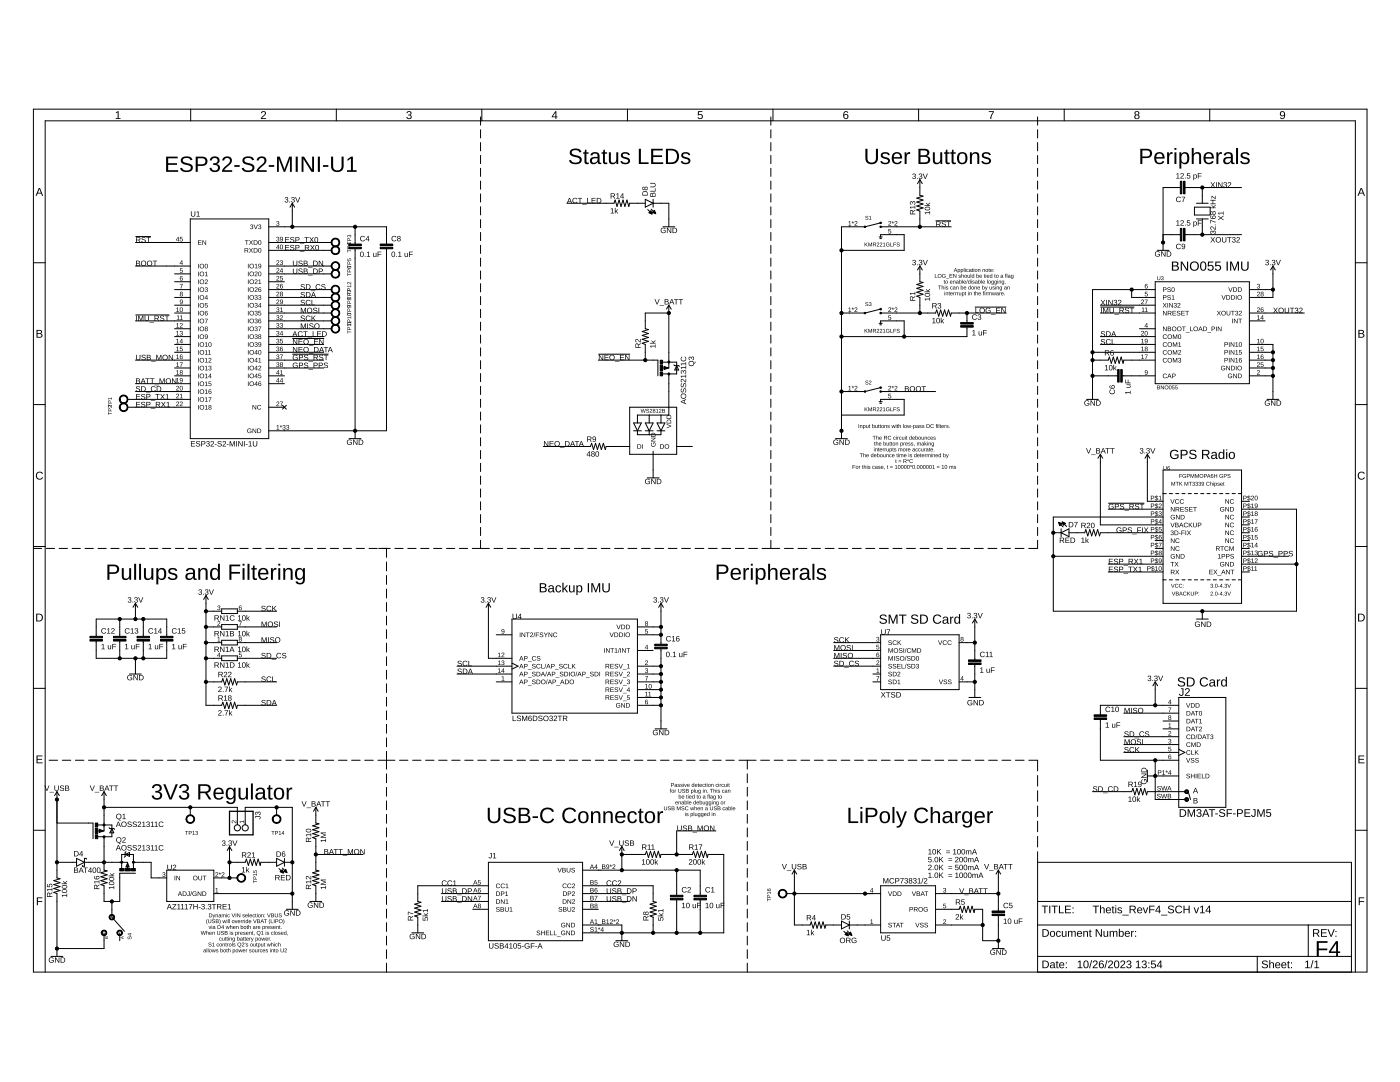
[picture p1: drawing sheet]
<svg xmlns="http://www.w3.org/2000/svg" width="279mm" height="216mm" viewBox="0 0 279 216" stroke-linecap="round" stroke-linejoin="round" font-family="sans-serif">
<g fill="#000">
<path d="M23.1 22.4l.6-.2v1.4h.4v.1h-1v-.1h.4v-1.2l-.4 .2zM52.2 22.3a.53 .53 0 0 1 .9 .2 .53 .53 0 0 1-.5 .7l-.3 .4h.8v.1h-1l.5-.6a.34 .34 0 0 0 .3-.5 .34 .34 0 0 0-.6-.1l-.2 .1zM81.3 22.3a.45 .45 0 0 1 .7 0 .45 .45 0 0 1-.2 .7 .42 .42 0 0 1 .4 .4 .42 .42 0 0 1-.6 .4l-.4-.3-.1-.2h.2a.32 .32 0 0 0 .4 .3 .32 .32 0 0 0 .2-.5l-.4-.1v-.1a.3 .3 0 0 0 .4-.2 .3 .3 0 0 0-.2-.4 .3 .3 0 0 0-.4 .3h-.2zM139.3 22.2h.9v.2h-.7v.5a.53 .53 0 0 1 .7 .2 .53 .53 0 0 1-.3 .7 .53 .53 0 0 1-.7-.4h.2a.35 .35 0 0 0 .5 .1 .35 .35 0 0 0 .1-.5 .35 .35 0 0 0-.6 0h-.2zM197.3 22.2h1.1l-.6 1.5h-.2l.1-.4 .5-.9h-.9zM35.9 56.7h.6l-.3 .9h-.1v-.2l.3-.6zM35.9 53.5h.5l-.4 .1v.3a.31 .31 0 0 1 .5 .1 .31 .31 0 0 1-.2 .5 .31 .31 0 0 1-.4-.3l.3 .1a.24 .24 0 0 0 .1-.3 .24 .24 0 0 0-.4 0zM55.2 44.2a.26 .26 0 0 1 .5 0 .26 .26 0 0 1-.2 .4 .24 .24 0 0 1 .2 .3 .24 .24 0 0 1-.3 .1l-.3-.2 .3 .2a.17 .17 0 0 0 .2-.2 .17 .17 0 0 0-.2-.2l-.1-.1a.18 .18 0 0 0 .3-.1 .18 .18 0 0 0-.1-.2 .18 .18 0 0 0-.2 .2h-.2zM177.3 45.7h.5l-.4 .1v.3a.31 .31 0 0 1 .4 .1 .31 .31 0 0 1-.2 .4 .31 .31 0 0 1-.3-.2l.3 .1a.24 .24 0 0 0 .1-.4 .24 .24 0 0 0-.4 .1zM228.5 58.2h.5l-.4 .1v.3a.31 .31 0 0 1 .4 .1 .31 .31 0 0 1-.2 .5 .31 .31 0 0 1-.4-.3l.4 .1a.24 .24 0 0 0 .1-.3 .24 .24 0 0 0-.4 0zM250.9 56.7a.26 .26 0 0 1 .5 0 .26 .26 0 0 1-.2 .4 .24 .24 0 0 1 .3 .3 .24 .24 0 0 1-.4 .2l-.3-.3 .3 .2a.17 .17 0 0 0 .2-.2 .17 .17 0 0 0-.2-.2l-.1-.1a.18 .18 0 0 0 .3 0 .18 .18 0 0 0-.1-.3 .18 .18 0 0 0-.2 .2h-.2zM177.3 78.6h.5l-.4 .1v.3a.31 .31 0 0 1 .4 .1 .31 .31 0 0 1-.2 .4 .31 .31 0 0 1-.3-.2l.3 .1a.24 .24 0 0 0 .1-.4 .24 .24 0 0 0-.4 .1z"/>
<path d="M177.3 62.9h.5l-.4 .1v.3a.31 .31 0 0 1 .4 .1 .31 .31 0 0 1-.2 .5 .31 .31 0 0 1-.3-.3l.3 .1a.24 .24 0 0 0 .1-.3 .24 .24 0 0 0-.4 0zM250.9 73.9a.33 .33 0 0 1 .5 .2 .33 .33 0 0 1-.3 .4l-.1 .2 .4 .1h-.6l.5-.6a.17 .17 0 0 0-.1-.2 .17 .17 0 0 0-.2 .1h-.1zM7.4 94.3l.3-.2h.4l.5 .4-.2 .1a.57 .57 0 0 0-.9-.1 .57 .57 0 0 0 .1 .9 .57 .57 0 0 0 .8-.2l.2 .1a.8 .8 0 0 1-1.2 .2 .8 .8 0 0 1 0-1.2zM271.2 94.3l.3-.2h.5l.4 .4-.2 .1a.57 .57 0 0 0-.9-.1 .57 .57 0 0 0 .1 .9 .57 .57 0 0 0 .8-.2l.2 .1a.8 .8 0 0 1-1.2 .2 .8 .8 0 0 1 0-1.2zM43.5 124a.33 .33 0 0 1 .5 .2 .33 .33 0 0 1-.4 .4l-.1 .2 .5 .1h-.6l.4-.6a.17 .17 0 0 0-.1-.2 .17 .17 0 0 0-.2 .1h-.1zM43.4 127.2l.4-.1v.8l.2 .1h-.6l.2-.1v-.7l-.2 .2zM43.5 120.9a.26 .26 0 0 1 .4 0 .26 .26 0 0 1-.1 .4 .24 .24 0 0 1 .2 .3 .24 .24 0 0 1-.3 .2l-.3-.3 .3 .2a.17 .17 0 0 0 .2-.2 .18 .18 0 0 0-.3-.2v-.1a.18 .18 0 0 0 .2-.1 .18 .18 0 0 0-.1-.2 .18 .18 0 0 0-.2 .2h-.1zM47.7 124h.6l-.4 .9h-.1v-.2l.3-.6zM47.7 130.2h.5l-.4 .1v.3a.31 .31 0 0 1 .4 .2 .31 .31 0 0 1-.2 .4 .31 .31 0 0 1-.4-.3l.4 .2a.24 .24 0 0 0 .1-.4 .24 .24 0 0 0-.4 0zM100.1 135.1l.4-.2v.8l.2 .1h-.6l.2-.1v-.7l-.2 .2zM128.8 131.8a.33 .33 0 0 1 .5 .3 .33 .33 0 0 1-.3 .4l-.1 .1 .4 .1h-.6l.5-.6a.17 .17 0 0 0-.1-.2 .17 .17 0 0 0-.2 .1h-.2zM128.7 134.9h.6l-.3 .9h-.1v-.1l.3-.7z"/>
<path d="M128.8 133.4a.26 .26 0 0 1 .4 0 .26 .26 0 0 1-.1 .4 .24 .24 0 0 1 .2 .3 .24 .24 0 0 1-.3 .2l-.3-.3 .3 .2a.17 .17 0 0 0 .2-.2 .17 .17 0 0 0-.2-.1l-.1-.1a.18 .18 0 0 0 .3-.1 .18 .18 0 0 0-.1-.3 .18 .18 0 0 0-.3 .2h-.1zM128.8 125.5h.5l-.4 .1v.3a.31 .31 0 0 1 .4 .2 .31 .31 0 0 1-.2 .4 .31 .31 0 0 1-.4-.3l.3 .2a.24 .24 0 0 0 .1-.4 .24 .24 0 0 0-.4 0zM175 131.8a.33 .33 0 0 1 .5 .3 .33 .33 0 0 1-.4 .4l-.1 .1 .5 .1h-.6l.4-.6a.17 .17 0 0 0-.1-.2 .17 .17 0 0 0-.2 .1h-.1zM174.9 133.5l.4-.1v.8l.2 .1h-.6l.2-.1v-.7l-.2 .1zM174.9 134.9h.6l-.3 .9h-.1v-.1l.3-.7zM175 127.1a.26 .26 0 0 1 .4 0 .26 .26 0 0 1-.1 .4 .24 .24 0 0 1 .2 .3 .24 .24 0 0 1-.3 .2l-.3-.2 .3 .1a.17 .17 0 0 0 .2-.2 .17 .17 0 0 0-.2-.1l-.1-.1a.18 .18 0 0 0 .2-.1 .18 .18 0 0 0-.1-.2 .18 .18 0 0 0-.2 .1h-.1zM174.9 128.7h.5l-.4 .1v.2a.31 .31 0 0 1 .5 .2 .31 .31 0 0 1-.2 .4 .31 .31 0 0 1-.4-.2l.3 .1a.24 .24 0 0 0 .1-.4 .24 .24 0 0 0-.4 .1zM7.3 150.8h1.2v.1h-1v.5h.9v.2h-.9v.5h1v.2h-1.2zM233.3 145.9a.33 .33 0 0 1 .4 .2 .33 .33 0 0 1-.3 .4l-.1 .2 .5 .1h-.6l.4-.6a.17 .17 0 0 0-.1-.2 .17 .17 0 0 0-.2 .1h-.1zM233.2 144.5l.3-.2v.8l.3 .1h-.6l.2-.1v-.7l-.2 .2zM233.2 141.2h.6l-.4 .9h-.1v-.2l.3-.6zM233.2 147.5a.26 .26 0 0 1 .5 0 .26 .26 0 0 1-.2 .4 .24 .24 0 0 1 .3 .3 .24 .24 0 0 1-.3 .2l-.4-.3 .4 .2a.17 .17 0 0 0 .1-.2 .17 .17 0 0 0-.2-.2v-.1a.18 .18 0 0 0 .2 0 .18 .18 0 0 0-.1-.3 .18 .18 0 0 0-.2 .2h-.1z"/>
<path d="M233.2 149h.5l-.4 .1v.3a.31 .31 0 0 1 .4 .1 .31 .31 0 0 1-.2 .5 .31 .31 0 0 1-.4-.3l.3 .1a.24 .24 0 0 0 .2-.3 .24 .24 0 0 0-.4 0zM271.1 150.8h1.2v.1h-1v.5h.9v.2h-.9v.5h1v.2h-1.2zM7.4 179.1h1.1v.1h-.9v.6h.8v.2h-.8v.6h-.2zM32.5 174.1a.26 .26 0 0 1 .4 0 .26 .26 0 0 1-.1 .4 .24 .24 0 0 1 .2 .3 .24 .24 0 0 1-.3 .2l-.3-.3 .3 .2a.17 .17 0 0 0 .2-.2 .17 .17 0 0 0-.2-.1l-.1-.1a.18 .18 0 0 0 .3-.1 .18 .18 0 0 0-.2-.3 .18 .18 0 0 0-.2 .2h-.1zM43 177.3l.3-.1v.8l.3 .1h-.6l.2-.1v-.7l-.2 .2zM46.3 163.8l.3-.1 .5 .5 .1-.5v.6l-.6-.5a.17 .17 0 0 0-.3 .1 .18 .18 0 0 0 .2 .3v.1l-.2-.2zM47.8 163.9h.8l.1-.2v.6l-.1-.3h-.7l.2 .2h-.1zM188.3 177.2a.26 .26 0 0 1 .4 0 .26 .26 0 0 1-.1 .4 .24 .24 0 0 1 .2 .3 .24 .24 0 0 1-.3 .2l-.3-.2 .3 .1a.17 .17 0 0 0 .2-.2 .17 .17 0 0 0-.2-.1l-.1-.1a.18 .18 0 0 0 .3-.1 .18 .18 0 0 0-.1-.2 .18 .18 0 0 0-.3 .1h-.1zM271.2 179.1h1.1v.1h-.9v.6h.8v.2h-.8v.6h-.2zM173.7 183.6l.3-.1v.8l.3 .1h-.6l.2-.1v-.7l-.2 .1zM188.3 183.5a.33 .33 0 0 1 .5 .2 .33 .33 0 0 1-.3 .4l-.2 .2 .5 .1h-.6l.5-.6a.17 .17 0 0 0-.1-.3 .18 .18 0 0 0-.3 .2h-.1zM188.3 180.3h.5l-.4 .1v.3a.31 .31 0 0 1 .4 .1 .31 .31 0 0 1-.2 .5 .31 .31 0 0 1-.4-.3l.3 .1a.24 .24 0 0 0 .1-.3 .24 .24 0 0 0-.4 0z"/>
<path d="M7.7 37.5h.3l.6 1.6h-.2l-.2-.5h-.7l-.2 .5h-.2zM7.9 37.7l-.3 .8h.6z"/>
<path d="M33.2 31.3h2.3v.3h-1.9v1h1.7v.3h-1.7v1.1h1.9v.3h-2.3zM36.2 31.6a1.39 1.39 0 0 1 2.2 .3l-.4 .1a.85 .85 0 0 0-.8-.5 .85 .85 0 0 0-.7 .5 1.48 1.48 0 0 0 1.4 .7 .83 .83 0 0 1 .6 .9 .83 .83 0 0 1-.9 .7 1.39 1.39 0 0 1-1.7-.7l.4-.1a.97 .97 0 0 0 .9 .5 .97 .97 0 0 0 .9-.5 1.33 1.33 0 0 0-1.4-.7 .78 .78 0 0 1-.5-1.2zM39.1 31.3a2.66 2.66 0 0 1 2 .2 .95 .95 0 0 1 .2 1.1 .95 .95 0 0 1-.9 .5h-.9v1.2h-.4zM39.5 31.6v1.2h.8a.61 .61 0 0 0 .7-.6 .61 .61 0 0 0-.7-.6zM42.2 31.4a.95 .95 0 0 1 1.1-.1 .95 .95 0 0 1 .4 1.1l-.5 .3a.82 .82 0 0 1 .7 1 .82 .82 0 0 1-1 .6l-.6-.1-.3-.2-.2-.5h.4a.62 .62 0 0 0 .9 .5 .62 .62 0 0 0 .2-.9l-.8-.2v-.3a.59 .59 0 0 0 .9-.3 .59 .59 0 0 0-.4-.8 .59 .59 0 0 0-.7 .5h-.4zM44.6 31.4a.95 .95 0 0 1 1.5 .1 .95 .95 0 0 1-.3 1.4l-1 1.1h1.5v.3h-2l.2-.6 .7-.7a.9 .9 0 0 0 .4-1.4 .6 .6 0 0 0-.9 .4h-.4zM46.8 32.9h1v.4h-1zM48.5 31.6a1.39 1.39 0 0 1 2.2 .3l-.4 .1a.85 .85 0 0 0-.8-.5 .85 .85 0 0 0-.7 .5 1.48 1.48 0 0 0 1.4 .7 .83 .83 0 0 1 .6 .9 .83 .83 0 0 1-.9 .7 1.39 1.39 0 0 1-1.7-.7l.4-.1a.97 .97 0 0 0 .9 .5 .97 .97 0 0 0 .9-.5 1.33 1.33 0 0 0-1.4-.7 .78 .78 0 0 1-.5-1.2zM51.5 31.4a.95 .95 0 0 1 1.5 .1 .95 .95 0 0 1-.3 1.4l-1.1 1.1h1.6v.3h-2l.2-.6 .6-.7a.9 .9 0 0 0 .5-1.4 .6 .6 0 0 0-.9 .4h-.4zM53.6 32.9h1.1v.4h-1.1zM55.3 31.3h.5l1 2.5 .9-2.5h.5v3h-.3v-2.7l-1 2.7h-.3l-1-2.7v2.7h-.3zM59 31.3h.4v3h-.4zM60.2 31.3h.5l1.6 2.6v-2.6h.4v3h-.5l-1.7-2.6 .1 2.6h-.4zM63.4 31.3h.4v3h-.4zM64.5 32.9h1v.4h-1zM66.1 31.3h.4v1.9a.84 .84 0 0 0 .8 .8 .84 .84 0 0 0 .9-.9v-1.8h.4v1.9a1.26 1.26 0 0 1-1.3 1.1 1.26 1.26 0 0 1-1.2-1.1zM69.3 31.7l.8-.4h.3v2.7h.8v.3h-1.9v-.3h.7v-2.4l-.7 .5z"/>
<path d="M110.8 22.2h.2v1h.3v.2h-.3v.3h-.2v-.3h-.7zM110.8 22.4l-.5 .8h.5z"/>
<path d="M113.8 30a1.39 1.39 0 0 1 2.2 .3l-.4 .1a.85 .85 0 0 0-.7-.4 .85 .85 0 0 0-.8 .4 1.48 1.48 0 0 0 1.4 .7 .83 .83 0 0 1 .6 1 .83 .83 0 0 1-.9 .6 1.39 1.39 0 0 1-1.6-.7l.4-.1a.97 .97 0 0 0 .8 .6 .97 .97 0 0 0 .9-.6 1.33 1.33 0 0 0-1.3-.7 .78 .78 0 0 1-.6-1.2zM116.8 29.9h.2v.5h.5v.3h-.5v1.5l.2 .2h.3v.3h-.6l-.2-.2-.1-1.8h-.2v-.3h.3zM118.1 30.5a.93 .93 0 0 1 1-.2 .93 .93 0 0 1 .6 .8v1.2l.1 .2h.2v.2l-.3 .1a.4 .4 0 0 1-.4-.5 .76 .76 0 0 1-1.2 .4 .76 .76 0 0 1 .1-1.3l1.1-.1a.53 .53 0 0 0-.4-.7 .53 .53 0 0 0-.7 .4h-.4zM118.3 31.7a.48 .48 0 0 0 0 .8 .48 .48 0 0 0 .7-.2l.3-.7zM120.5 29.9h.2v.5h.5v.3h-.5v1.5l.2 .2h.3v.3h-.7l-.1-.2-.1-1.8h-.2v-.3h.3zM121.5 30.4h.4v1.5a.56 .56 0 0 0 .6 .6 .56 .56 0 0 0 .5-.8v-1.3h.4v2.3h-.4v-.4a.79 .79 0 0 1-.9 .4 .79 .79 0 0 1-.6-.8zM124.1 30.5a1.06 1.06 0 0 1 1.6 .4l-.4 .1a.52 .52 0 0 0-.5-.4 .52 .52 0 0 0-.5 .5l.6 .3a.72 .72 0 0 1 .8 .7 .72 .72 0 0 1-.9 .7l-.8-.3-.2-.3 .4-.1a.68 .68 0 0 0 1.2 0l-.3-.3a1.26 1.26 0 0 1-1.2-.8zM127.5 29.7h.4v2.7h1.5v.3h-1.9zM130 29.7h2.3v.3h-1.9v1h1.7v.3h-1.7v1.1h1.9v.3h-2.3zM132.9 29.7h1a1.52 1.52 0 0 1 1.6 1.4 1.52 1.52 0 0 1-1.5 1.6h-1.1zM133.3 30v2.4h.7a1.19 1.19 0 0 0 1.1-1.2 1.19 1.19 0 0 0-1.2-1.2zM136.2 30.5a1.06 1.06 0 0 1 1.5 .4l-.3 .1a.52 .52 0 0 0-.6-.4 .52 .52 0 0 0-.4 .5l.6 .3a.72 .72 0 0 1 .8 .7 .72 .72 0 0 1-1 .7l-.8-.3-.1-.3 .3-.1a.68 .68 0 0 0 1.2 0l-.2-.3a1.26 1.26 0 0 1-1.3-.8z"/>
<path d="M121.9 38.6h.5a.31 .31 0 0 1 .3 .2 .31 .31 0 0 1-.2 .4l.3 .4h-.2l-.3-.4h-.3v.4h-.1zM122 38.7v.4h.4a.2 .2 0 0 0 .2-.2 .2 .2 0 0 0-.2-.2zM123 38.7l.4-.1v.9h.2v.1h-.6v-.1h.2v-.8l-.2 .2zM124.2 38.6h.2v.7h.1l-.1 .3h-.1v-.2h-.5zM124.3 38.7l-.4 .6h.4z"/>
<path d="M128.3 38.3a.54 .54 0 0 1 .6-.2 .54 .54 0 0 1 .4 .5v.4h-1.1zM128.4 38.4l-.1 .5h.8a.46 .46 0 0 0-.1-.6 .46 .46 0 0 0-.6 .1zM128.3 37.4l.2-.1 .2 .2a.31 .31 0 0 1 .5-.1 .31 .31 0 0 1 0 .4 .31 .31 0 0 1-.5 0 .31 .31 0 0 1-.5 0 .31 .31 0 0 1 .1-.4zM128.3 37.6a.2 .2 0 0 0 .4 0 .2 .2 0 0 0-.4 0zM128.7 37.6a.25 .25 0 0 0 .5 0 .25 .25 0 0 0-.5 0z"/>
<path d="M129.9 38.5h.2l.2 .2 .1-.3 .2 .1 .2 .2v.6h-1zM129.9 38.7v.4h.3v-.4zM130.4 38.6l-.1 .5h.4v-.5zM129.8 38.1h.9v-.6h.1v.7h-1zM129.8 36.5h.6a.44 .44 0 0 1 .4 .4 .44 .44 0 0 1-.4 .5h-.6v-.2h.6a.3 .3 0 0 0 .3-.3 .3 .3 0 0 0-.3-.3h-.6z"/>
<path d="M168.5 22.3l.2-.1a.45 .45 0 0 1 .6 .3l-.6-.1-.2 .5a.5 .5 0 0 1 .7 .1 .5 .5 0 0 1-.2 .8 .5 .5 0 0 1-.7-.4v-.6zM168.5 23.2a.33 .33 0 0 0 .6 0 .33 .33 0 0 0-.6 0z"/>
<path d="M172.7 29.7h.4v1.9a.84 .84 0 0 0 .9 .8 .84 .84 0 0 0 .8-.8v-1.9h.4v1.9a1.26 1.26 0 0 1-1.2 1.2 1.26 1.26 0 0 1-1.3-1.2zM176 30.5a1.06 1.06 0 0 1 1.6 .4l-.4 .1a.52 .52 0 0 0-.6-.4 .52 .52 0 0 0-.4 .5l.6 .3a.72 .72 0 0 1 .8 .7 .72 .72 0 0 1-.9 .7l-.8-.3-.2-.3 .3-.1a.68 .68 0 0 0 1.2 0l-.2-.3a1.26 1.26 0 0 1-1.2-.8zM178.2 30.7a1.07 1.07 0 0 1 1.3-.2 1.07 1.07 0 0 1 .5 1.1h-1.6a.68 .68 0 0 0 .4 .8 .68 .68 0 0 0 .8-.3l.4 .1a1.12 1.12 0 0 1-1.5 .5 1.12 1.12 0 0 1-.5-1.5zM178.6 30.8l-.2 .5h1.2a.63 .63 0 0 0-.3-.6 .63 .63 0 0 0-.7 .1zM180.5 30.4h.4v.5a.56 .56 0 0 1 .7-.5v.3a.59 .59 0 0 0-.6 .2 .59 .59 0 0 0-.1 .6v1.2h-.4zM183.3 29.7h1.1a.82 .82 0 0 1 1.1 .9l-.3 .4-.3 .1a.83 .83 0 0 1 .7 1 .83 .83 0 0 1-1.1 .6h-1.2zM183.7 30v1h.7a.5 .5 0 0 0 .7-.5 .5 .5 0 0 0-.7-.5zM183.7 31.3v1.1h.8a.55 .55 0 0 0 .7-.4 .55 .55 0 0 0-.4-.7zM186.2 30.4h.4v1.5a.56 .56 0 0 0 .6 .6 .56 .56 0 0 0 .5-.8v-1.3h.3l.1 2.3h-.4v-.4a.79 .79 0 0 1-.9 .4 .79 .79 0 0 1-.6-.8zM188.8 29.9h.3v.5h.4v.3h-.4v1.5l.1 .2h.3v.3h-.6l-.2-.2v-1.8h-.3v-.3h.3zM190 29.9h.3v.5h.4v.3h-.4v1.5l.1 .2h.4v.3h-.7l-.1-.2-.1-1.8h-.3v-.3h.3zM191.4 30.5a1.12 1.12 0 0 1 1.4 .1 1.12 1.12 0 0 1 .2 1.3 1.05 1.05 0 0 1-1.2 .9 1.05 1.05 0 0 1-.8-1.2l.2-.8zM191.7 30.7a1.07 1.07 0 0 0 .3 1.8 .95 .95 0 0 0 .6-1.5l-.4-.3zM193.6 30.4h.3v.4a.79 .79 0 0 1 .9-.4 .79 .79 0 0 1 .6 .8v1.5h-.4v-1.5a.56 .56 0 0 0-.6-.6 .56 .56 0 0 0-.4 .8v1.3h-.4zM196.2 30.5a1.06 1.06 0 0 1 1.5 .4l-.3 .1a.52 .52 0 0 0-.6-.4 .52 .52 0 0 0-.4 .5l.6 .3a.72 .72 0 0 1 .8 .7 .72 .72 0 0 1-1 .7l-.8-.3-.2-.3 .4-.1a.68 .68 0 0 0 1.2 0l-.2-.3a1.26 1.26 0 0 1-1.3-.8z"/>
<path d="M182.2 34.7a.31 .31 0 0 1 .5 0 .31 .31 0 0 1-.2 .5 .29 .29 0 0 1 .3 .3 .29 .29 0 0 1-.4 .2l-.2-.1-.1-.2 .3 .2a.2 .2 0 0 0 .2-.2 .2 .2 0 0 0-.2-.2l-.1-.1a.21 .21 0 0 0 .3-.1 .21 .21 0 0 0-.1-.3 .21 .21 0 0 0-.3 .2h-.1zM183 35.5h.1v.2h-.1zM183.5 34.7a.31 .31 0 0 1 .5 0 .31 .31 0 0 1-.2 .5 .29 .29 0 0 1 .3 .3 .29 .29 0 0 1-.4 .2l-.2-.1-.2-.2 .4 .2a.2 .2 0 0 0 .2-.2 .2 .2 0 0 0-.2-.2l-.1-.1a.21 .21 0 0 0 .3-.1 .21 .21 0 0 0-.1-.3 .21 .21 0 0 0-.3 .2h-.1zM184.2 34.6h.1l.4 1 .3-1h.2l-.5 1.1h-.1z"/>
<path d="M226.5 22.3a.46 .46 0 0 1 .7-.1 .46 .46 0 0 1 0 .7h-.1a.47 .47 0 0 1 .3 .7 .47 .47 0 0 1-.7 .1 .42 .42 0 0 1-.3-.4 .42 .42 0 0 1 .3-.4l-.3-.2zM226.6 22.6a.3 .3 0 0 0 .6 0 .3 .3 0 0 0-.6 0zM226.6 23.3a.32 .32 0 0 0 .6 0 .32 .32 0 0 0-.6 0z"/>
<path d="M227.6 29.7a2.66 2.66 0 0 1 2 .2 .95 .95 0 0 1 .2 1.1 .95 .95 0 0 1-.9 .5h-.9v1.2h-.4zM228 30v1.2h.8a.61 .61 0 0 0 .7-.6 .61 .61 0 0 0-.7-.6zM230.6 30.7a1.07 1.07 0 0 1 1.3-.2 1.07 1.07 0 0 1 .5 1.1h-1.6a.68 .68 0 0 0 .4 .8 .68 .68 0 0 0 .8-.3l.4 .1a1.12 1.12 0 0 1-1.5 .5 1.12 1.12 0 0 1-.5-1.5zM230.9 30.8l-.1 .5h1.2a.63 .63 0 0 0-.3-.6 .63 .63 0 0 0-.8 .1zM232.9 30.4h.4v.5a.56 .56 0 0 1 .7-.5v.3a.59 .59 0 0 0-.6 .2 .59 .59 0 0 0-.1 .6v1.2h-.4zM234.4 29.5h.4v.4h-.4zM234.4 30.4h.4v2.3h-.4zM235.4 30.4h.3l.1 .4a.89 .89 0 0 1 1.1-.4 .89 .89 0 0 1 .4 1.2 .9 .9 0 0 1-.4 1.1 .9 .9 0 0 1-1.1-.3v1.2h-.4zM236 30.7a1.25 1.25 0 0 0 .2 1.8h.4a1.24 1.24 0 0 0 0-1.8zM237.8 29.5h.4v1.3a.79 .79 0 0 1 .9-.4 .79 .79 0 0 1 .6 .8v1.5h-.4v-1.5a.55 .55 0 0 0-.6-.6 .55 .55 0 0 0-.5 .8v1.3h-.4zM240.5 30.7a1.07 1.07 0 0 1 1.2-.2 1.07 1.07 0 0 1 .6 1.1h-1.7a.68 .68 0 0 0 .4 .8 .68 .68 0 0 0 .9-.3l.3 .1a1.12 1.12 0 0 1-1.5 .5 1.12 1.12 0 0 1-.5-1.5zM240.8 30.8l-.2 .5h1.3a.63 .63 0 0 0-.4-.6 .63 .63 0 0 0-.7 .1zM242.7 30.4h.4v.5a.56 .56 0 0 1 .8-.5v.3a.59 .59 0 0 0-.6 .2 .59 .59 0 0 0-.2 .6v1.2h-.3zM244.5 30.5a.93 .93 0 0 1 1-.2 .93 .93 0 0 1 .5 .8l.1 1.2 .1 .2h.2v.2l-.3 .1a.4 .4 0 0 1-.4-.5 .76 .76 0 0 1-1.2 .4 .76 .76 0 0 1 0-1.3l1.1-.1a.53 .53 0 0 0-.3-.7 .53 .53 0 0 0-.7 .4h-.4zM244.7 31.7a.48 .48 0 0 0 0 .8 .48 .48 0 0 0 .7-.2l.2-.7zM246.7 29.5h.4v3.2h-.4zM247.8 30.5a1.06 1.06 0 0 1 1.6 .4l-.4 .1a.52 .52 0 0 0-.6-.4 .52 .52 0 0 0-.4 .5l.6 .3a.72 .72 0 0 1 .8 .7 .72 .72 0 0 1-.9 .7l-.8-.3-.2-.3 .3-.1a.68 .68 0 0 0 1.2 0l-.2-.3a1.26 1.26 0 0 1-1.2-.8z"/>
<path d="M234.8 34.7l.4-.1v.9h.2v.1h-.7v-.1h.3v-.8l-.2 .2zM235.7 34.6a.36 .36 0 0 1 .5 .2 .36 .36 0 0 1-.3 .5l-.2 .2h.6v.1h-.7l.4-.5a.21 .21 0 0 0 0-.4 .21 .21 0 0 0-.3 .1h-.1zM236.5 35.5h.1v.1h-.1zM236.9 34.6h.6v.1h-.5v.3a.36 .36 0 0 1 .5 .2 .36 .36 0 0 1-.2 .5 .36 .36 0 0 1-.5-.3l.4 .1a.24 .24 0 0 0 .2-.3 .24 .24 0 0 0-.4-.1h-.1zM238.2 34.8l.1 .1a.29 .29 0 0 1 .3-.1 .29 .29 0 0 1 .2 .2 .43 .43 0 0 1-.2 .6l-.3-.1v.4h-.1zM238.4 34.9a.27 .27 0 0 0-.1 .4 .27 .27 0 0 0 .4 .1v-.4zM239 34.6h.8v.1h-.6v.4h.6v.1h-.6v.4h-.2z"/>
<path d="M234.8 39.4l.6-.1 .3 .2-.2 .1a.4 .4 0 0 0-.6-.1 .4 .4 0 0 0 .1 .6 .4 .4 0 0 0 .6-.1l.1 .1a.54 .54 0 0 1-.8 .1 .54 .54 0 0 1-.1-.8zM235.8 39.3h.7l-.3 1h-.2v-.2l.4-.7h-.6z"/>
<path d="M241.6 36.4h.1l.3 .4 .3-.4h.2l-.4 .5 .4 .5h-.1l-.4-.4-.3 .4h-.2l.5-.5zM242.7 36.4h.1v1h-.1zM243.1 36.4h.2l.5 .9v-.9h.2v1h-.2l-.6-.9v.9h-.1zM244.3 36.4a.31 .31 0 0 1 .5 0 .31 .31 0 0 1-.2 .5 .29 .29 0 0 1 .3 .3 .29 .29 0 0 1-.4 .2h-.2l-.2-.2 .4 .1a.2 .2 0 0 0 .2-.2 .2 .2 0 0 0-.2-.2l-.1-.1a.21 .21 0 0 0 .3-.1 .21 .21 0 0 0-.1-.3 .21 .21 0 0 0-.3 .2h-.1zM245.1 36.4a.36 .36 0 0 1 .6 .2 .36 .36 0 0 1-.3 .5l-.2 .2h.5v.1h-.7l.5-.5a.21 .21 0 0 0 0-.4 .21 .21 0 0 0-.3 .1h-.2z"/>
<path d="M255.6 22.3a.57 .57 0 0 1 .7 0 .57 .57 0 0 1 .2 .6 .57 .57 0 0 1-.3 .8 .57 .57 0 0 1-.7-.3l.6 .2 .2-.6a.5 .5 0 0 1-.8 .1 .5 .5 0 0 1 .1-.8zM255.6 22.7a.35 .35 0 0 0 .7 0 .35 .35 0 0 0-.7 0z"/>
<path d="M271.6 37.5h.2l.6 1.6h-.2l-.2-.5h-.7l-.2 .5h-.2zM271.7 37.7l-.3 .8h.6z"/>
<path d="M27.1 47.3h.5a.31 .31 0 0 1 .4 .3 .31 .31 0 0 1-.2 .3l.3 .5h-.2l-.3-.5h-.3v.5h-.2zM27.3 47.4v.4h.3a.2 .2 0 0 0 .3-.2 .2 .2 0 0 0-.3-.2zM28.4 47.4l.4-.1 .3 .2-.2 .1a.24 .24 0 0 0-.3-.2 .24 .24 0 0 0-.1 .3 .45 .45 0 0 1 .4 .1 .45 .45 0 0 1 .1 .5l-.6 .1-.2-.3h.1a.28 .28 0 0 0 .4 .2 .28 .28 0 0 0 .2-.3l-.6-.3zM29.2 47.3h.9v.1h-.4v1h-.1v-1h-.4z"/>
<path d="M27.1 52l.8 .1v.3l-.2 .1 .3 .2-.1 .3-.8 .1zM27.3 52.1v.4l.4-.1v-.2zM27.3 52.6v.4l.5-.1v-.3zM28.1 52.5a.55 .55 0 0 1 1.1 0 .55 .55 0 0 1-1.1 0zM28.2 52.5a.41 .41 0 0 0 .8 0 .41 .41 0 0 0-.8 0zM29.3 52.5a.55 .55 0 0 1 1.1 0 .55 .55 0 0 1-1.1 0zM29.4 52.5a.41 .41 0 0 0 .8 0 .41 .41 0 0 0-.8 0zM30.5 52h.9v.1h-.4v1h-.1v-1h-.4z"/>
<path d="M35.5 47.3h.1v.6h.2l-.2 .3-.1-.2h-.4zM35.5 47.4l-.3 .5h.3zM35.9 47.3h.5l-.4 .1v.2a.31 .31 0 0 1 .4 .2 .31 .31 0 0 1-.1 .4 .31 .31 0 0 1-.4-.2l.3 .1a.24 .24 0 0 0 .1-.4 .24 .24 0 0 0-.4 0z"/>
<path d="M36.3 52h.1v.6h.1l-.1 .3-.1-.2h-.4zM36.3 52.1l-.3 .5h.3z"/>
<path d="M36 55.2l.2-.1 .3 .2-.4-.1-.1 .3a.31 .31 0 0 1 .5 .1 .31 .31 0 0 1-.2 .4 .31 .31 0 0 1-.4-.2zM36 55.7a.2 .2 0 0 0 .4 0 .2 .2 0 0 0-.4 0z"/>
<path d="M36 58.3a.26 .26 0 0 1 .4-.1 .26 .26 0 0 1-.1 .4 .26 .26 0 0 1 .1 .4 .26 .26 0 0 1-.4 0 .26 .26 0 0 1 .1-.4l-.2-.1zM36 58.4a.2 .2 0 0 0 .4 0 .2 .2 0 0 0-.4 0zM36 58.9a.2 .2 0 0 0 .4 0 .2 .2 0 0 0-.4 0z"/>
<path d="M38.1 42.2h.1v.6a.3 .3 0 0 0 .3 .3 .3 .3 0 0 0 .3-.3v-.6h.2v.6a.44 .44 0 0 1-.5 .4 .44 .44 0 0 1-.4-.4zM39.2 42.3l.4-.1v.9h.3v.1h-.7v-.1h.3v-.8l-.3 .2z"/>
<path d="M39.5 48h.7l-.5 .1v.2h.5l-.5 .1v.4l.5 .1h-.7zM40.4 48h.1l.5 .7v-.7h.1v.9h-.1l-.5-.8v.8h-.1z"/>
<path d="M39.5 52.6h.2v.9h-.2zM39.8 53.1a.46 .46 0 0 1 .9 0 .46 .46 0 0 1-.9 0zM39.9 53.1a.35 .35 0 0 0 .7 0 .35 .35 0 0 0-.7 0zM40.9 52.7h.1a.44 .44 0 0 1 .5 .4 .44 .44 0 0 1-.5 .4l-.1-.2zM41.1 52.7a.39 .39 0 0 0-.2 .5 .39 .39 0 0 0 .4 .2 .39 .39 0 0 0 .1-.4 .39 .39 0 0 0-.3-.3z"/>
<path d="M39.5 54.2h.2v.9h-.2zM39.8 54.7a.46 .46 0 0 1 .9 0 .46 .46 0 0 1-.9 0zM39.9 54.7a.35 .35 0 0 0 .7 0 .35 .35 0 0 0-.7 0zM40.9 54.4l.4-.2v.8l.2 .1h-.6l.2-.1v-.7l-.2 .2z"/>
<path d="M39.5 55.8h.2v.9h-.2zM39.8 56.2a.46 .46 0 0 1 .9 0 .46 .46 0 0 1-.9 0zM39.9 56.2a.35 .35 0 0 0 .7 0 .35 .35 0 0 0-.7 0zM41 55.8a.33 .33 0 0 1 .5 .2 .33 .33 0 0 1-.4 .4l-.1 .2 .5 .1h-.6l.4-.6a.17 .17 0 0 0-.1-.2 .17 .17 0 0 0-.2 .1h-.1z"/>
<path d="M39.5 57.3h.2v.9h-.2zM39.8 57.8a.46 .46 0 0 1 .9 0 .46 .46 0 0 1-.9 0zM39.9 57.8a.35 .35 0 0 0 .7 0 .35 .35 0 0 0-.7 0zM41 57.4a.26 .26 0 0 1 .4 0 .26 .26 0 0 1-.1 .4 .24 .24 0 0 1 .2 .3 .24 .24 0 0 1-.3 .2l-.3-.3 .3 .2a.17 .17 0 0 0 .2-.2 .18 .18 0 0 0-.3-.2v-.1a.18 .18 0 0 0 .2 0 .18 .18 0 0 0-.1-.3 .18 .18 0 0 0-.2 .2h-.1z"/>
<path d="M39.5 58.9h.2v.9h-.2zM39.8 59.4a.46 .46 0 0 1 .9 0 .46 .46 0 0 1-.9 0zM39.9 59.3a.35 .35 0 0 0 .7 0 .35 .35 0 0 0-.7 0zM41.2 58.9h.2v.6h.1l-.1 .3-.1-.2h-.5zM41.3 59l-.4 .5h.4z"/>
<path d="M48.9 47.9h.7l-.3 .1v.8h-.1v-.8zM49.7 47.9l.4 .4 .4-.4-.3 .5 .3 .4-.4-.3-.4 .3 .3-.4zM50.6 47.9h.3a.45 .45 0 0 1 .5 .5 .45 .45 0 0 1-.4 .4h-.4zM50.8 48v.7a.38 .38 0 0 0 .5-.3 .38 .38 0 0 0-.5-.4zM51.6 48h.1a.44 .44 0 0 1 .5 .4 .44 .44 0 0 1-.5 .4l-.2-.2zM51.8 48a.39 .39 0 0 0-.2 .5 .39 .39 0 0 0 .3 .2 .39 .39 0 0 0 .2-.4 .39 .39 0 0 0-.3-.3z"/>
<path d="M48.8 49.5h.4a.26 .26 0 0 1 .4 .2 .26 .26 0 0 1-.3 .3l.3 .4-.4-.4h-.3v.4h-.1zM48.9 49.6v.3h.3a.17 .17 0 0 0 .2-.1 .17 .17 0 0 0-.2-.2zM49.7 49.5l.4 .4 .4-.4-.3 .4 .3 .5-.4-.4-.4 .4 .3-.5zM50.6 49.5h.3a.45 .45 0 0 1 .5 .4 .45 .45 0 0 1-.4 .5h-.4zM50.8 49.6v.7a.38 .38 0 0 0 .5-.3 .38 .38 0 0 0-.5-.4zM51.6 49.6l.1-.1a.44 .44 0 0 1 .5 .5 .44 .44 0 0 1-.5 .4l-.2-.2zM51.7 49.6a.39 .39 0 0 0-.1 .4 .39 .39 0 0 0 .3 .3 .39 .39 0 0 0 .2-.4 .39 .39 0 0 0-.4-.3z"/>
<path d="M49.5 52.6h.1v.9h-.1zM49.8 53.1a.46 .46 0 0 1 .9 0 .46 .46 0 0 1-.9 0zM49.9 53.1a.35 .35 0 0 0 .7 0 .35 .35 0 0 0-.7 0zM50.9 52.8l.3-.2v.8l.2 .1h-.6l.3-.1v-.7l-.2 .2zM51.6 52.7a.4 .4 0 0 1 .5 .4 .4 .4 0 0 1-.5 .4l.3-.1 .1-.3a.29 .29 0 0 1-.4 0 .29 .29 0 0 1 0-.4zM51.6 52.9a.2 .2 0 0 0 .4 0 .2 .2 0 0 0-.4 0z"/>
<path d="M49.5 54.2h.1v.9h-.1zM49.8 54.7a.46 .46 0 0 1 .9 0 .46 .46 0 0 1-.9 0zM49.9 54.6a.35 .35 0 0 0 .7 0 .35 .35 0 0 0-.7 0zM50.9 54.3a.33 .33 0 0 1 .5 .2 .33 .33 0 0 1-.3 .4l-.2 .1 .5 .1h-.6l.5-.6a.17 .17 0 0 0-.1-.2 .17 .17 0 0 0-.3 .1h-.1zM51.6 54.3l.1-.1a.44 .44 0 0 1 .5 .5 .44 .44 0 0 1-.5 .4l-.2-.2zM51.8 54.3a.39 .39 0 0 0-.2 .4 .39 .39 0 0 0 .3 .3 .39 .39 0 0 0 .2-.4 .39 .39 0 0 0-.3-.3z"/>
<path d="M49.5 55.8h.1v.9h-.1zM49.8 56.2a.46 .46 0 0 1 .9 0 .46 .46 0 0 1-.9 0zM49.9 56.2a.35 .35 0 0 0 .7 0 .35 .35 0 0 0-.7 0zM50.9 55.8a.33 .33 0 0 1 .5 .2 .33 .33 0 0 1-.3 .4l-.2 .2 .5 .1h-.6l.5-.6a.17 .17 0 0 0-.1-.2 .17 .17 0 0 0-.3 .1h-.1zM51.6 55.9l.3-.1v.8l.2 .1h-.5l.2-.1v-.7l-.2 .1z"/>
<path d="M49.5 57.3h.1v.9h-.1zM49.8 57.8a.46 .46 0 0 1 .9 0 .46 .46 0 0 1-.9 0zM49.9 57.8a.35 .35 0 0 0 .7 0 .35 .35 0 0 0-.7 0zM50.9 57.4a.33 .33 0 0 1 .5 .2 .33 .33 0 0 1-.3 .4l-.2 .1 .5 .1h-.6l.5-.5a.17 .17 0 0 0-.1-.3 .18 .18 0 0 0-.3 .2h-.1zM51.6 57.4l.3-.1 .2 .2-.3-.1-.1 .4a.31 .31 0 0 1 .4 0 .31 .31 0 0 1-.1 .5 .31 .31 0 0 1-.4-.3zM51.6 57.9a.2 .2 0 0 0 .4 0 .2 .2 0 0 0-.4 0z"/>
<path d="M49.5 58.9h.1v.9h-.1zM49.8 59.4a.46 .46 0 0 1 .9 0 .46 .46 0 0 1-.9 0zM49.9 59.3a.35 .35 0 0 0 .7 0 .35 .35 0 0 0-.7 0zM50.9 58.9a.26 .26 0 0 1 .4 0 .26 .26 0 0 1-.1 .4 .24 .24 0 0 1 .2 .3 .24 .24 0 0 1-.3 .2l-.3-.2 .3 .1a.17 .17 0 0 0 .2-.2 .17 .17 0 0 0-.2-.1l-.1-.1a.18 .18 0 0 0 .3-.1 .18 .18 0 0 0-.2-.2 .18 .18 0 0 0-.2 .1h-.1zM51.6 58.9a.26 .26 0 0 1 .5 0 .26 .26 0 0 1-.2 .4 .24 .24 0 0 1 .2 .3 .24 .24 0 0 1-.3 .2l-.3-.2 .3 .1a.17 .17 0 0 0 .2-.2 .17 .17 0 0 0-.2-.1l-.1-.1a.18 .18 0 0 0 .3-.1 .18 .18 0 0 0-.1-.2 .18 .18 0 0 0-.2 .1h-.2z"/>
<path d="M50 44.9a.26 .26 0 0 1 .5-.1 .27 .27 0 0 1-.2 .5 .24 .24 0 0 1 .2 .2 .24 .24 0 0 1-.3 .2l-.3-.2 .3 .1a.17 .17 0 0 0 .2-.2 .17 .17 0 0 0-.2-.1l-.1-.1a.18 .18 0 0 0 .3-.1 .18 .18 0 0 0-.1-.2 .18 .18 0 0 0-.3 .1h-.1zM50.6 44.8h.1l.3 .8 .3-.8h.2l-.4 .9h-.1zM51.6 44.9a.26 .26 0 0 1 .5-.1 .27 .27 0 0 1-.2 .5 .24 .24 0 0 1 .2 .2 .24 .24 0 0 1-.3 .2l-.3-.2 .3 .1a.17 .17 0 0 0 .2-.2 .17 .17 0 0 0-.2-.1l-.1-.1a.18 .18 0 0 0 .3-.1 .18 .18 0 0 0-.1-.2 .18 .18 0 0 0-.2 .1h-.2z"/>
<path d="M55.2 52a.33 .33 0 0 1 .5 .2 .33 .33 0 0 1-.3 .4l-.1 .2 .4 .1h-.6l.5-.6a.17 .17 0 0 0-.1-.3 .17 .17 0 0 0-.2 .2h-.2zM56 52a.26 .26 0 0 1 .4 0 .26 .26 0 0 1-.1 .4 .24 .24 0 0 1 .2 .3 .24 .24 0 0 1-.3 .2l-.3-.3 .3 .2a.17 .17 0 0 0 .2-.2 .17 .17 0 0 0-.3-.1v-.1a.18 .18 0 0 0 .2-.1 .18 .18 0 0 0-.1-.3 .18 .18 0 0 0-.2 .2h-.1z"/>
<path d="M55.2 53.6a.33 .33 0 0 1 .5 .2 .33 .33 0 0 1-.3 .4l-.1 .1 .4 .1h-.6l.5-.5a.17 .17 0 0 0-.1-.3 .17 .17 0 0 0-.2 .2l-.2-.1zM56.3 53.5h.1v.6h.1l-.1 .3-.1-.2h-.5zM56.3 53.7l-.4 .4h.4z"/>
<path d="M55.2 55.1a.33 .33 0 0 1 .5 .2 .33 .33 0 0 1-.3 .4l-.1 .2 .4 .1h-.6l.5-.6a.17 .17 0 0 0-.1-.2 .17 .17 0 0 0-.2 .1h-.2zM55.9 55.1h.5l-.4 .1v.3a.31 .31 0 0 1 .4 .1 .31 .31 0 0 1-.1 .4 .31 .31 0 0 1-.4-.2l.3 .1a.24 .24 0 0 0 .1-.4 .24 .24 0 0 0-.4 .1z"/>
<path d="M55.2 56.7a.33 .33 0 0 1 .5 .2 .33 .33 0 0 1-.3 .4l-.1 .2 .4 .1h-.6l.5-.6a.17 .17 0 0 0-.1-.3 .17 .17 0 0 0-.2 .2h-.2zM56 56.8l.2-.2 .3 .2h-.4l-.1 .3a.31 .31 0 0 1 .5 .1 .31 .31 0 0 1-.2 .4 .31 .31 0 0 1-.4-.3zM56 57.3a.2 .2 0 0 0 .4 0 .2 .2 0 0 0-.4 0z"/>
<path d="M55.2 58.3a.33 .33 0 0 1 .5 .2 .33 .33 0 0 1-.3 .4l-.1 .1 .4 .1h-.6l.5-.5a.17 .17 0 0 0-.1-.3 .17 .17 0 0 0-.2 .2l-.2-.1zM56 58.3a.26 .26 0 0 1 .4-.1 .26 .26 0 0 1-.1 .4 .26 .26 0 0 1 .1 .4 .26 .26 0 0 1-.4 0 .26 .26 0 0 1 0-.4l-.1-.1zM56 58.4a.17 .17 0 0 0 .3 0 .17 .17 0 0 0-.3 0zM56 58.9a.2 .2 0 0 0 .4 0 .2 .2 0 0 0-.4 0z"/>
<path d="M55.5 48.8h.1v.6h.2l-.2 .3-.1-.2h-.4zM55.5 49l-.3 .4h.3zM55.9 48.9l.1-.1a.44 .44 0 0 1 .5 .5 .44 .44 0 0 1-.5 .4l-.1-.2zM56.1 48.9a.39 .39 0 0 0-.2 .4 .39 .39 0 0 0 .4 .3 .39 .39 0 0 0 .1-.4 .39 .39 0 0 0-.3-.3z"/>
<path d="M55.2 47.3a.26 .26 0 0 1 .5 0 .26 .26 0 0 1-.2 .4 .24 .24 0 0 1 .2 .3 .24 .24 0 0 1-.3 .2l-.3-.3 .3 .2a.17 .17 0 0 0 .2-.2 .17 .17 0 0 0-.2-.1l-.1-.1a.18 .18 0 0 0 .3-.1 .18 .18 0 0 0-.1-.3 .18 .18 0 0 0-.2 .2h-.2zM55.9 47.3a.4 .4 0 0 1 .6 .4 .4 .4 0 0 1-.6 .4h.3l.2-.4a.29 .29 0 0 1-.5 .1 .29 .29 0 0 1 0-.5zM55.9 47.6a.2 .2 0 0 0 .4 0 .2 .2 0 0 0-.4 0z"/>
<path d="M56.9 47.3h.8v.1h-.7v.4h.7v.1h-.7v.4h.7v.1h-.8zM58 47.4l.5-.1 .2 .2-.1 .1a.24 .24 0 0 0-.3-.2 .24 .24 0 0 0-.2 .3 .45 .45 0 0 1 .5 .1 .45 .45 0 0 1 0 .5l-.5 .1-.2-.3h.1a.28 .28 0 0 0 .3 .2 .28 .28 0 0 0 .3-.3l-.6-.3zM59 47.3h.4a.33 .33 0 0 1 .4 .3 .33 .33 0 0 1-.4 .4h-.3v.4h-.1zM59.1 47.4v.5l.5-.1v-.3zM59.8 48.6l.9 .1zM60.8 47.3h.8v.1h-.3v1h-.2v-1h-.3zM61.7 47.3h.2l.3 .4 .3-.4h.1l-.3 .5 .4 .6h-.2l-.3-.5-.3 .5h-.2l.4-.6zM62.8 47.4l.2-.1a.51 .51 0 0 1 .5 .5 .51 .51 0 0 1-.5 .6l-.2-.3zM63 47.4a.46 .46 0 0 0-.1 .5 .46 .46 0 0 0 .3 .4 .46 .46 0 0 0 .2-.5 .46 .46 0 0 0-.4-.4z"/>
<path d="M56.9 48.9h.8v.1h-.7v.3h.7v.2h-.7v.3h.7v.1h-.8zM58 48.9h.5l.2 .2h-.1a.24 .24 0 0 0-.3-.1 .24 .24 0 0 0-.2 .3 .45 .45 0 0 1 .5 .1 .45 .45 0 0 1 0 .5h-.5l-.2-.2h.1a.28 .28 0 0 0 .3 .2 .28 .28 0 0 0 .3-.4l-.6-.2zM59 48.9h.4a.33 .33 0 0 1 .4 .3 .33 .33 0 0 1-.4 .3h-.3v.4h-.1zM59.1 49v.4h.5v-.3zM59.8 50.2l.9 .1zM60.8 48.9h.5a.31 .31 0 0 1 .4 .2 .31 .31 0 0 1-.2 .4l.3 .4h-.2l-.3-.4h-.3v.4h-.2zM61 49v.4h.3a.2 .2 0 0 0 .3-.2 .2 .2 0 0 0-.3-.2zM61.9 48.9h.2l.3 .4 .2-.4h.2l-.4 .5 .4 .5h-.1l-.3-.4-.4 .4h-.1l.4-.5zM63 49l.1-.1a.51 .51 0 0 1 .6 .5 .51 .51 0 0 1-.6 .5l-.2-.2zM63.2 49a.46 .46 0 0 0-.2 .5 .46 .46 0 0 0 .4 .3 .46 .46 0 0 0 .2-.5 .46 .46 0 0 0-.4-.3z"/>
<path d="M56.9 39.4a.31 .31 0 0 1 .5 0 .31 .31 0 0 1-.1 .5 .29 .29 0 0 1 .2 .3 .29 .29 0 0 1-.3 .2l-.3-.1-.1-.2 .4 .2a.2 .2 0 0 0 .2-.2 .2 .2 0 0 0-.3-.2v-.1a.21 .21 0 0 0 .3-.1 .21 .21 0 0 0-.2-.3 .21 .21 0 0 0-.2 .2h-.2zM57.7 40.2h.2v.2h-.2zM58.2 39.4a.31 .31 0 0 1 .5 0 .31 .31 0 0 1-.1 .5 .29 .29 0 0 1 .2 .3 .29 .29 0 0 1-.3 .2l-.3-.1-.1-.2 .4 .2a.2 .2 0 0 0 .2-.2 .2 .2 0 0 0-.3-.2l-.1-.1a.21 .21 0 0 0 .3-.1 .21 .21 0 0 0-.1-.3 .21 .21 0 0 0-.3 .2h-.1zM58.9 39.3h.2l.3 1 .4-1h.1l-.4 1.1h-.2z"/>
<path d="M58.5 52h.1v.7a.3 .3 0 0 0 .3 .3 .3 .3 0 0 0 .3-.3v-.7h.1v.7a.44 .44 0 0 1-.4 .4 .44 .44 0 0 1-.4-.4zM59.7 52.1l.4-.1 .3 .2-.2 .1a.24 .24 0 0 0-.3-.2 .24 .24 0 0 0-.1 .3 .45 .45 0 0 1 .4 .1 .45 .45 0 0 1 .1 .5l-.6 .1-.2-.3h.2a.28 .28 0 0 0 .3 .2 .28 .28 0 0 0 .2-.3l-.6-.3zM60.6 52l.7 .1 .1 .3-.2 .1 .2 .2-.1 .3-.7 .1zM60.8 52.1v.4l.4-.1v-.2zM60.8 52.6v.4l.5-.1-.1-.3zM61.5 53.3l.9 .1zM62.5 52h.3a.53 .53 0 0 1 .6 .5 .53 .53 0 0 1-.5 .6h-.4zM62.6 52.1v.9a.45 .45 0 0 0 .7-.5 .45 .45 0 0 0-.7-.4zM63.6 52h.2l.6 .9-.1-.9h.2v1.1h-.2l-.6-.9v.9h-.1z"/>
<path d="M58.5 53.6h.1v.6a.3 .3 0 0 0 .3 .3 .3 .3 0 0 0 .3-.3v-.6h.1v.6a.44 .44 0 0 1-.4 .5 .44 .44 0 0 1-.4-.4zM59.7 53.6h.4l.3 .2h-.2a.24 .24 0 0 0-.3-.2 .24 .24 0 0 0-.1 .4 .45 .45 0 0 1 .4 .1 .45 .45 0 0 1 .1 .5h-.6l-.2-.2h.2a.28 .28 0 0 0 .3 .2 .28 .28 0 0 0 .2-.4l-.6-.2zM60.6 53.6l.7 .1 .1 .2-.2 .2 .2 .1-.1 .4h-.7zM60.8 53.7v.3l.4-.1v-.2zM60.8 54.1v.4l.5-.1-.1-.2zM61.5 54.9l.9 .1zM62.5 53.6h.3a.53 .53 0 0 1 .6 .5 .53 .53 0 0 1-.5 .5h-.4zM62.6 53.7v.8a.45 .45 0 0 0 .7-.4 .45 .45 0 0 0-.7-.4zM63.6 53.6h.5a.33 .33 0 0 1 .3 .3 .33 .33 0 0 1-.3 .3h-.3v.4h-.2zM63.8 53.7v.4h.4v-.4z"/>
<path d="M60.1 58.3h.5l.2 .2h-.1a.24 .24 0 0 0-.3-.2 .24 .24 0 0 0-.2 .4 .45 .45 0 0 1 .5 .1 .45 .45 0 0 1 0 .5h-.5l-.2-.2h.1a.28 .28 0 0 0 .3 .2 .28 .28 0 0 0 .3-.4l-.6-.2zM61.1 58.3h.3a.53 .53 0 0 1 .6 .5 .53 .53 0 0 1-.5 .5h-.4zM61.2 58.4v.8a.45 .45 0 0 0 .6-.4 .45 .45 0 0 0-.6-.4zM62.5 58.3h.1l.5 1h-.2l-.1-.3h-.5l-.1 .3h-.2zM62.6 58.4l-.2 .5h.4z"/>
<path d="M60.1 56.8l.5-.1 .2 .2-.1 .1a.24 .24 0 0 0-.3-.2 .24 .24 0 0 0-.2 .3 .45 .45 0 0 1 .5 .1 .45 .45 0 0 1 0 .5l-.5 .1-.2-.3h.1a.28 .28 0 0 0 .3 .2 .28 .28 0 0 0 .3-.3l-.6-.3zM61.1 56.7h.3a.53 .53 0 0 1 .6 .5 .53 .53 0 0 1-.5 .6h-.4zM61.2 56.8v.9a.45 .45 0 0 0 .6-.5 .45 .45 0 0 0-.6-.4zM62 58l.9 .1zM63.1 56.8l.6-.1 .3 .3h-.2a.4 .4 0 0 0-.6 0 .4 .4 0 0 0 .1 .6 .4 .4 0 0 0 .5-.1h.2a.54 .54 0 0 1-.9 .2 .54 .54 0 0 1 0-.9zM64.2 56.8l.5-.1 .3 .2-.2 .1a.24 .24 0 0 0-.3-.2 .24 .24 0 0 0-.2 .3 .45 .45 0 0 1 .5 .1 .45 .45 0 0 1 .1 .5l-.6 .1-.2-.3h.1a.28 .28 0 0 0 .4 .2 .28 .28 0 0 0 .2-.3l-.6-.3z"/>
<path d="M69.3 48.2l.1 .2h.7v.1h-.7l-.1 .3zM69.4 47.6h.3l.1 .4 .3 .1h-.8zM69.4 47.6v.4h.3v-.4zM69.4 46.9h.2l.1 .1a.2 .2 0 0 1 .2-.1 .2 .2 0 0 1 .2 .2l-.2 .3 .1-.4h-.2l-.2 .2-.1-.2v.4l-.2-.2z"/>
<path d="M69.3 49.7l.1 .3h.7v.1h-.7l-.1 .3zM69.4 49.1h.3l.1 .4 .3 .1h-.8zM69.4 49.2v.3h.3v-.3zM69.3 48.5l.6-.1 .2 .2h-.2l-.1 .4zM69.4 48.6l.4 .3v-.3z"/>
<path d="M69.3 52.9l.1 .2h.7v.1h-.7l-.1 .3zM69.4 52.2h.3l.1 .5 .3 .1h-.8zM69.4 52.3v.4h.3v-.4zM69.3 51.6l.1 .3 .2 .1a.26 .26 0 0 1 .2-.4 .26 .26 0 0 1 .3 .1 .26 .26 0 0 1-.2 .4l.1-.3a.2 .2 0 0 0-.3-.1 .2 .2 0 0 0 0 .4l-.4-.1z"/>
<path d="M69.3 54.4l.1 .3h.7v.1h-.7l-.1 .3zM69.4 53.8h.3l.1 .4 .3 .1h-.8zM69.4 53.9v.3h.3v-.3zM69.3 53.2l.2-.1-.1 .3 .3 .1a.26 .26 0 0 1 0-.4 .26 .26 0 0 1 .4 .2 .26 .26 0 0 1-.2 .3h-.5zM69.7 53.4a.16 .16 0 0 0 .3 0 .16 .16 0 0 0-.3 0z"/>
<path d="M69.3 59.1l.1 .3h.7v.1h-.7l-.1 .3zM69.4 58.5h.3l.1 .4 .3 .1h-.8zM69.4 58.6v.3h.3v-.3zM69.3 57.8l.8 .4-.7-.3-.1 .4z"/>
<path d="M69.3 58.2l.1 .2h.7v.2h-.7l-.1 .2zM69.4 57.6h.3l.1 .4 .3 .1h-.8zM69.4 57.6v.4h.3v-.4zM69.3 57.1h.7l.1-.2v.4l-.1-.1h-.6v.1zM69.4 56.3h.2l.4 .4 .1-.4-.1 .5a.41 .41 0 0 0-.6-.3l.1 .3-.2-.2z"/>
<path d="M72 47.2l.6-.1 .2 .2-.1 .1a.4 .4 0 0 0-.6-.1 .4 .4 0 0 0 .1 .6 .4 .4 0 0 0 .5-.1l.2 .1a.54 .54 0 0 1-.9 .1 .54 .54 0 0 1 0-.8zM73.4 47.1h.2v.7h.1l-.1 .3h-.1v-.2h-.6zM73.5 47.2l-.4 .6h.4z"/>
<path d="M71.9 50.3l.2-.1a.51 .51 0 0 1 .5 .5 .51 .51 0 0 1-.5 .6l-.2-.3zM72.1 50.3a.46 .46 0 0 0-.1 .5 .46 .46 0 0 0 .3 .4 .46 .46 0 0 0 .2-.5 .46 .46 0 0 0-.4-.4zM72.8 51.1h.1v.2h-.1zM73.2 50.4l.4-.2v1h.3v.1h-.7v-.1h.3v-.9l-.3 .2zM74.5 50.5h.1v.5a.2 .2 0 0 0 .2 .2 .2 .2 0 0 0 .2-.3v-.4h.1v.8l-.1-.2a.28 .28 0 0 1-.3 .2 .28 .28 0 0 1-.2-.3zM75.4 50.2h.7v.1h-.6v.4h.6v.1h-.6v.5h-.1z"/>
<path d="M78.3 47.2l.5-.1 .3 .2-.1 .1a.4 .4 0 0 0-.6-.1 .4 .4 0 0 0 0 .6 .4 .4 0 0 0 .6-.1l.1 .1a.54 .54 0 0 1-.8 .1 .54 .54 0 0 1 0-.8zM79.4 47.1a.31 .31 0 0 1 .5 0 .31 .31 0 0 1-.1 .5 .31 .31 0 0 1 0 .5 .31 .31 0 0 1-.4 0 .31 .31 0 0 1 .1-.5l-.2-.2zM79.4 47.3a.2 .2 0 0 0 .4 0 .2 .2 0 0 0-.4 0zM79.4 47.9a.22 .22 0 0 0 .4 0 .22 .22 0 0 0-.4 0z"/>
<path d="M78.2 50.3l.1-.1a.51 .51 0 0 1 .6 .5 .51 .51 0 0 1-.6 .6l-.2-.3zM78.4 50.3a.46 .46 0 0 0-.2 .5 .46 .46 0 0 0 .4 .4 .46 .46 0 0 0 .2-.5 .46 .46 0 0 0-.4-.4zM79.1 51.1h.1v.2h-.1zM79.5 50.4l.4-.2v1h.2v.1h-.6v-.1h.2v-.9l-.2 .2zM80.7 50.5h.2v.5a.2 .2 0 0 0 .2 .2 .2 .2 0 0 0 .2-.3v-.4h.1v.8l-.1-.2a.28 .28 0 0 1-.4 .2 .28 .28 0 0 1-.2-.3zM81.6 50.2h.8v.1h-.6v.4h.6v.1h-.6v.5h-.2z"/>
<path d="M113.6 39.5h.1l.5 1.1h-.2l-.1-.4h-.5l-.1 .4h-.2zM113.6 39.6l-.2 .5h.4zM114.4 39.6l.5-.1 .3 .2-.1 .1a.4 .4 0 0 0-.6 0 .4 .4 0 0 0 0 .5 .4 .4 0 0 0 .6-.1l.1 .1a.54 .54 0 0 1-.8 .2 .54 .54 0 0 1 0-.9zM115.3 39.5h.9v.1h-.4v1h-.1v-1h-.4zM116.2 40.8l.9 .1zM117.2 39.5h.2v.9h.5v.2h-.7zM118.1 39.5h.8v.1h-.7v.4h.6v.1h-.6v.3h.7v.2h-.8zM119.1 39.5h.3a.53 .53 0 0 1 .6 .5 .53 .53 0 0 1-.5 .6h-.4zM119.2 39.6v.8a.45 .45 0 0 0 .7-.4 .45 .45 0 0 0-.7-.4z"/>
<path d="M121.9 41.7l.4-.2v1h.2v.1h-.6v-.1h.2v-.8l-.2 .1zM122.7 41.5h.1v.7l.6-.4-.4 .3 .4 .5h-.2l-.3-.4-.1 .4h-.1z"/>
<path d="M132 45.6l.5-.2 .3 .3h-.1a.42 .42 0 0 0-.6 0 .42 .42 0 0 0 0 .6 .42 .42 0 0 0 .6 0v-.2h-.3v-.1h.5v.3a.58 .58 0 0 1-.9 .1 .58 .58 0 0 1 0-.8zM133.1 45.4h.2l.5 1v-1h.2v1.1h-.2l-.6-.9v.9h-.1zM134.2 45.4h.4a.53 .53 0 0 1 .5 .6 .53 .53 0 0 1-.5 .5h-.4zM134.4 45.6v.8a.45 .45 0 0 0 .6-.4 .45 .45 0 0 0-.6-.4z"/>
<path d="M169.3 44.3l.4-.2v.8l.2 .1h-.6l.2-.1v-.7l-.2 .2zM170 44.3h.2v-.2v.2h.2l-.1 .1 .1 .1-.2-.1-.2 .1 .1-.1zM170.6 44.2a.33 .33 0 0 1 .5 .2 .33 .33 0 0 1-.3 .4l-.1 .1 .4 .1h-.6l.5-.5a.17 .17 0 0 0-.1-.3 .18 .18 0 0 0-.3 .2h-.1z"/>
<path d="M172.6 48.4l.1 .4 .4-.4-.3 .3 .4 .5-.4-.4-.2 .4zM173.3 48.4h.1l.3 .7 .2-.7h.1v.8l-.1-.7-.2 .7-.3-.7-.1 .7zM174.2 48.4h.4a.22 .22 0 0 1 .2 .2 .22 .22 0 0 1-.2 .2l.3 .4-.4-.3h-.2l-.1 .3zM174.3 48.5v.3l.4-.1v-.2zM175 48.5a.28 .28 0 0 1 .5 .1 .28 .28 0 0 1-.3 .4l-.1 .1 .4 .1-.5-.1a.41 .41 0 0 0 .2-.6l-.2 .1zM175.7 48.5a.28 .28 0 0 1 .4 .1 .28 .28 0 0 1-.3 .4l-.1 .1 .4 .1-.5-.1a.41 .41 0 0 0 .2-.6l-.2 .1zM176.2 48.5l.3-.1v.7l.2 .1h-.5l.2-.1v-.6zM176.9 48.5l.4-.1 .2 .2a.32 .32 0 0 0-.4-.1 .32 .32 0 0 0-.1 .4 .32 .32 0 0 0 .4 .1l-.2-.2h.3v.3a.41 .41 0 0 1-.6 0 .41 .41 0 0 1 0-.6zM177.7 48.4h.1v.7l.4 .1h-.5zM178.3 48.4h.5l-.4 .1v.3h.4l-.4 .1v.3h-.1zM179 48.5l.4-.1 .2 .2-.4-.1a.27 .27 0 0 0 0 .3 .27 .27 0 0 0 .3 0v.3h-.5l-.1-.1 .2 .1a.19 .19 0 0 0 .3 0 .19 .19 0 0 0 0-.2l-.4-.2z"/>
<path d="M172.8 43.1h.3l.2 .1h-.4a.27 .27 0 0 0 .1 .2 .27 .27 0 0 0 .3 .1l-.1 .3h-.4l-.1-.1h.1a.19 .19 0 0 0 .3 .1 .19 .19 0 0 0 .1-.2l-.5-.2zM173.5 43.2l.2-.1v.7h.2h-.5h.2v-.6z"/>
<path d="M177.4 44.2a.33 .33 0 0 1 .5 .2 .33 .33 0 0 1-.4 .4l-.1 .1 .5 .1h-.6l.4-.5a.17 .17 0 0 0-.1-.3 .17 .17 0 0 0-.2 .2h-.1zM178 44.3h.1l.1-.2v.2h.2l-.2 .1 .2 .1-.2-.1-.2 .1 .1-.1zM178.6 44.2a.33 .33 0 0 1 .5 .2 .33 .33 0 0 1-.4 .4l-.1 .1 .5 .1h-.6l.4-.5a.17 .17 0 0 0 0-.3 .18 .18 0 0 0-.3 .2h-.1z"/>
<path d="M181.7 42l.3-.1 .2 .3 .5-.3v.1l-.5 .3v.3h.5v.2h-1.1zM181.8 42.1l-.1 .5h.4v-.5zM181.6 41.3h.9v-.3h.2v.7h-.2v-.3h-.8l.2 .2h-.1zM181.7 40.3l.3-.1 .1 .2a.29 .29 0 0 1 .4-.3 .29 .29 0 0 1 .2 .4l-.1 .3-.2 .1 .2-.4a.2 .2 0 0 0-.3-.2 .2 .2 0 0 0-.1 .2l-.1 .1a.21 .21 0 0 0-.1-.3 .21 .21 0 0 0-.3 .2 .21 .21 0 0 0 .2 .2v.2l-.3-.3z"/>
<path d="M181.7 59.2l.3-.1 .2 .3 .5-.3v.1l-.5 .3v.4h.5v.1h-1.1zM181.8 59.3l-.1 .6h.4v-.6zM181.6 58.5h.9v-.3h.2v.7h-.2v-.3h-.8l.2 .3h-.1z"/>
<path d="M182.2 51.9a.31 .31 0 0 1 .5 0 .31 .31 0 0 1-.2 .5 .29 .29 0 0 1 .3 .3 .29 .29 0 0 1-.4 .2h-.2l-.1-.2 .3 .1a.2 .2 0 0 0 .2-.2 .2 .2 0 0 0-.2-.2l-.1-.1a.21 .21 0 0 0 .3-.1 .21 .21 0 0 0-.1-.3 .21 .21 0 0 0-.3 .2h-.1zM183 52.8h.1v.1h-.1zM183.5 51.9a.31 .31 0 0 1 .5 0 .31 .31 0 0 1-.2 .5 .29 .29 0 0 1 .3 .3 .29 .29 0 0 1-.4 .2h-.2l-.2-.2 .4 .1a.2 .2 0 0 0 .2-.2 .2 .2 0 0 0-.2-.2l-.1-.1a.21 .21 0 0 0 .3-.1 .21 .21 0 0 0-.1-.3 .21 .21 0 0 0-.3 .2h-.1zM184.2 51.9h.1l.4 .9 .3-.9h.2l-.5 1h-.1z"/>
<path d="M184.6 42.4h.9v-.3h.1v.7h-.1v-.3h-.8l.2 .3h-.2zM184.7 41.3l.4-.1a.41 .41 0 0 1 .4 .2 .41 .41 0 0 1 .1 .4 .55 .55 0 0 1-.6 .2 .55 .55 0 0 1-.4-.6zM184.7 41.5a.42 .42 0 0 0 .4 .3 .42 .42 0 0 0 .4-.3l-.4-.1zM184.8 40.4l.4 .4 .4-.4v.2l-.4 .2 .4 .1v.2h-1.1v-.2h.7z"/>
<path d="M186.6 54.7h.1v.6l.4 .1h-.5zM187.1 55a.4 .4 0 0 1 .8 0 .4 .4 0 0 1-.8 0zM187.2 55a.3 .3 0 0 0 .6 0 .3 .3 0 0 0-.6 0zM188.1 54.8l.4-.1 .2 .1a.32 .32 0 0 0-.4-.1 .32 .32 0 0 0-.1 .5 .32 .32 0 0 0 .4 .1l-.2-.3h.3v.3a.41 .41 0 0 1-.6 .1 .41 .41 0 0 1 0-.6zM188.8 55.6h.6zM189.5 54.7h.6l-.5 .1v.2h.4l-.4 .1v.2l.5 .1h-.6zM190.2 54.7l.6 .6 .1-.6v.7l-.6-.6-.1 .6zM191.4 54.9l.4 .1h-.4a.23 .23 0 0 1 .3 .1 .23 .23 0 0 1-.1 .3 .23 .23 0 0 1-.3-.1h.4l-.4-.2zM191.9 54.6l.1 .3a.19 .19 0 0 1 .2-.1 .19 .19 0 0 1 .1 .2v.4l-.2-.5-.2 .5zM192.4 55.1a.3 .3 0 0 1 .6 0 .3 .3 0 0 1-.6 0zM192.5 55.1a.2 .2 0 0 0 .4 0 .2 .2 0 0 0-.4 0zM193.1 54.8l.2 .6 .3-.6v.6l-.1-.1a.19 .19 0 0 1-.3 .1 .19 .19 0 0 1-.1-.2zM193.7 54.6l.1 .8zM194 54.9h.3l.1-.3v.8h-.4zM194.1 55v.4a.2 .2 0 0 0 .2-.3 .2 .2 0 0 0-.2-.1zM194.9 54.6l.1 .3 .1-.1a.28 .28 0 0 1 .3 .4 .28 .28 0 0 1-.4 .2h-.1zM195 55l.1 .4a.2 .2 0 0 0 .2-.3 .2 .2 0 0 0-.3-.1zM195.5 54.9h.4l.1 .3h-.4l.4 .1a.29 .29 0 0 1-.5 .1 .29 .29 0 0 1 0-.5zM195.6 55v.1h.3l-.1-.2zM196.4 54.7l.2 .1-.1 .5 .1 .1-.2-.1zM196.7 54.6l.1 .1zM196.7 54.8l.1 .6zM197 54.9h.3l.1 .3h-.4l.4 .1a.29 .29 0 0 1-.4 .1 .29 .29 0 0 1 0-.5zM197.1 55l-.1 .1h.3l-.1-.2zM197.6 54.9h.3l.1-.3v.8h-.4zM197.7 55v.4a.2 .2 0 0 0 .2-.3 .2 .2 0 0 0-.2-.1zM198.5 54.7l.2 .1-.1 .5 .1 .1-.2-.1zM198.7 55.1a.3 .3 0 0 1 .6 0 .3 .3 0 0 1-.6 0zM198.8 55.1a.2 .2 0 0 0 .4 0 .2 .2 0 0 0-.4 0zM199.8 54.9h.3l.1 .5h-.2a.19 .19 0 0 1-.3 0 .19 .19 0 0 1 .1-.3l.3-.1h-.4zM199.8 55.2a.15 .15 0 0 0 .3 0 .15 .15 0 0 0-.3 0zM200.7 54.7l.2-.1-.2 .8-.1-.5zM200.9 54.6l.1 .8zM201.2 54.9h.4l.1 .5h-.2a.19 .19 0 0 1-.3 0 .19 .19 0 0 1 .1-.3l.2-.1h-.3zM201.3 55.2a.14 .14 0 0 0 .2 0 .14 .14 0 0 0-.2 0zM201.8 54.9l.4-.1v.6l-.2 .3-.2-.2a.22 .22 0 0 0 .2 .1 .22 .22 0 0 0 .1-.3v.1a.28 .28 0 0 1-.4-.1 .28 .28 0 0 1 .1-.4zM201.9 55v.1a.19 .19 0 0 0 .2 .2 .19 .19 0 0 0 .1-.3 .19 .19 0 0 0-.3-.1z"/>
<path d="M187.2 57h.6l-.2 .1v.7h-.1v-.7zM187.9 57l.1 .3a.19 .19 0 0 1 .3-.1 .19 .19 0 0 1 .1 .2v.4l-.2-.6-.3 .6zM188.6 57l.1 .1zM188.6 57.2l.1 .6zM188.8 57.2l.4 .1h-.3a.23 .23 0 0 1 .3 .2 .23 .23 0 0 1-.1 .3 .23 .23 0 0 1-.3-.2h.3l-.3-.2zM189.7 57.2h.3l.1 .1a.2 .2 0 0 0-.3 0 .2 .2 0 0 0-.1 .2 .2 .2 0 0 0 .3 .1h.1a.28 .28 0 0 1-.4 .1 .28 .28 0 0 1 0-.5zM190.3 57.2l.3 .1 .1 .5-.2-.1a.19 .19 0 0 1-.3 0 .19 .19 0 0 1 .1-.3l.3-.1h-.4zM190.3 57.6a.15 .15 0 0 0 .3 0 .15 .15 0 0 0-.3 0zM190.8 57.2l.1 .1a.19 .19 0 0 1 .2-.1 .19 .19 0 0 1 .2 .2v.4l-.2-.6-.3 .6zM191.7 57l.1 .3 .2-.1a.28 .28 0 0 1 .2 .3 .28 .28 0 0 1-.3 .2l-.2 .1zM191.9 57.3v.4a.2 .2 0 0 0 .2-.2 .2 .2 0 0 0-.2-.2zM192.4 57.2h.3l.1 .3-.4 .1h.4a.29 .29 0 0 1-.4 .1 .29 .29 0 0 1 0-.5zM192.5 57.3l-.1 .1h.3l-.1-.2zM193.3 57.2l.3 .1 .1-.3v.8l-.4-.1zM193.4 57.3v.4a.2 .2 0 0 0 .2-.2 .2 .2 0 0 0-.2-.2zM193.8 57.5a.3 .3 0 0 1 .6 0 .3 .3 0 0 1-.6 0zM193.9 57.4a.2 .2 0 0 0 .4 0 .2 .2 0 0 0-.4 0zM194.5 57.2l.1 .1a.19 .19 0 0 1 .2-.1 .19 .19 0 0 1 .2 .2v.4l-.3-.6-.2 .6zM195.1 57.2h.4l.1 .3-.4 .1h.4a.29 .29 0 0 1-.5 .1 .29 .29 0 0 1 0-.5zM195.2 57.3v.1h.3l-.1-.2zM196 57l.1 .3 .1-.1a.28 .28 0 0 1 .3 .3 .28 .28 0 0 1-.4 .2l-.1 .1zM196.2 57.3v.4a.2 .2 0 0 0 .2-.2 .2 .2 0 0 0-.2-.2zM196.6 57.2l.2 .5 .3-.5-.4 .8-.1-.1 .2-.1zM197.5 57.2l.2 .5 .2-.5 .1 .6-.1-.1a.19 .19 0 0 1-.3 .1 .19 .19 0 0 1-.1-.2zM198.1 57.2l.4 .1h-.3a.23 .23 0 0 1 .3 .2 .23 .23 0 0 1-.1 .3 .23 .23 0 0 1-.3-.2h.3l-.3-.2zM198.6 57l.1 .1zM198.6 57.2l.1 .6zM198.9 57.2l.1 .1a.19 .19 0 0 1 .2-.1 .19 .19 0 0 1 .2 .2v.4l-.3-.6-.2 .6zM199.5 57.2h.5v.5l-.3 .3-.2-.2a.22 .22 0 0 0 .3 .1 .22 .22 0 0 0 .1-.3l-.1 .1a.28 .28 0 0 1-.3-.1 .28 .28 0 0 1 0-.4zM199.6 57.3v.2a.19 .19 0 0 0 .2 .1 .19 .19 0 0 0 .1-.3 .19 .19 0 0 0-.2 0zM200.5 57.2l.4 .1 .1 .5-.3-.1a.19 .19 0 0 1-.3 0 .19 .19 0 0 1 .1-.3l.3-.1h-.4zM200.5 57.6a.15 .15 0 0 0 .3 0 .15 .15 0 0 0-.3 0zM201 57.2l.1 .1a.19 .19 0 0 1 .3-.1 .19 .19 0 0 1 .1 .2v.4l-.2-.6-.3 .6z"/>
<path d="M186.8 44.2h.5a.31 .31 0 0 1 .4 .2 .31 .31 0 0 1-.2 .4l.3 .5h-.2l-.3-.5h-.3v.5h-.2zM187 44.3v.4h.3a.2 .2 0 0 0 .3-.2 .2 .2 0 0 0-.3-.2zM188.1 44.2h.4l.3 .2h-.2a.24 .24 0 0 0-.3-.1 .24 .24 0 0 0-.1 .3 .45 .45 0 0 1 .4 .1 .45 .45 0 0 1 .1 .5h-.6l-.2-.2h.1a.28 .28 0 0 0 .4 .2 .28 .28 0 0 0 .2-.3l-.6-.3zM188.9 44.2h.9v.1h-.4v1h-.1v-1h-.4z"/>
<path d="M188.5 58.1l.1 .1zM188.5 58.3l.1 .6zM188.7 58.3l.1 .1a.19 .19 0 0 1 .3-.1 .19 .19 0 0 1 .1 .2v.4l-.2-.5-.3 .5zM189.4 58.2l.2 .1-.1 .5 .1 .1-.2-.1zM189.7 58.4h.3l.2 .2-.5 .1 .4 .1a.29 .29 0 0 1-.4 0 .29 .29 0 0 1 0-.4zM189.8 58.4l-.1 .2h.4l-.1-.2zM190.3 58.3l.1 .2 .1-.2-.1 .2v.4zM190.6 58.3l.1 .2 .2-.2-.2 .2v.4zM191 58.3l.1 .2 .2-.2-.2 .2v.4zM191.4 58.3l.2 .6 .2-.6v.6l-.1-.1a.19 .19 0 0 1-.2 .1 .19 .19 0 0 1-.1-.2zM192 58.3h.2a.27 .27 0 0 1 .3 .4 .27 .27 0 0 1-.4 .1l-.1 .3zM192 58.6a.2 .2 0 0 0 .4 0 .2 .2 0 0 0-.4 0zM192.6 58.2l.2 .1-.1 .5 .1 .1-.2-.1zM193.2 58.1l.1 .1zM193.2 58.3l.1 .6zM193.5 58.3l.1 .1a.19 .19 0 0 1 .2-.1 .19 .19 0 0 1 .1 .2v.4l-.2-.5-.2 .5zM194.4 58.2l.2 .1-.1 .5 .1 .1-.2-.1zM194.7 58.1l.1 .3a.19 .19 0 0 1 .2-.1 .19 .19 0 0 1 .1 .2v.4l-.2-.5-.2 .5zM195.3 58.4h.4l.1 .2-.4 .1 .4 .1a.29 .29 0 0 1-.5 0 .29 .29 0 0 1 0-.4zM195.4 58.4v.2h.3l-.1-.2zM196.3 58.2l.1-.1-.1 .8-.2-.5zM196.5 58.1l.1 .1zM196.5 58.3l.1 .6zM196.8 58.3l.1 .2 .1-.2-.1 .2v.4zM197.1 58.3l.4 .1a.18 .18 0 0 1 .3-.1 .18 .18 0 0 1 .1 .2v.4l-.2-.5-.2 .5v-.4l-.2-.1-.2 .5zM198 58.3l.2 .5 .1-.5 .2 .5 .3-.5-.2 .6h-.1l-.1-.5-.2 .5h-.1zM198.9 58.4h.4l.1 .5h-.3a.19 .19 0 0 1-.3 0 .19 .19 0 0 1 .1-.3l.3-.1h-.4zM198.9 58.7a.15 .15 0 0 0 .3 0 .15 .15 0 0 0-.3 0zM199.4 58.3l.1 .2 .2-.2-.1 .2-.1 .4zM199.9 58.4h.3l.1 .2-.4 .1 .4 .1a.29 .29 0 0 1-.5 0 .29 .29 0 0 1 .1-.4zM199.9 58.4v.2h.3l-.1-.2zM200.5 58.8l.1 .1z"/>
<path d="M188.4 55.9l.2 .1-.1 .4 .1 .2-.2-.1zM188.6 56.3a.3 .3 0 0 1 .6 0 .3 .3 0 0 1-.6 0zM188.7 56.3a.2 .2 0 0 0 .4 0 .2 .2 0 0 0-.4 0zM189.6 56.1l.4-.1 .1 .3-.4 .1 .4 .1a.29 .29 0 0 1-.5 0 .29 .29 0 0 1 0-.4zM189.7 56.1v.1h.3l-.1-.1zM190.2 56l.1 .1a.19 .19 0 0 1 .2-.1 .19 .19 0 0 1 .2 .2v.4l-.2-.5-.3 .5zM190.9 56l.4 .1 .1 .5-.3-.1a.19 .19 0 0 1-.3 0 .19 .19 0 0 1 .1-.2l.3-.2-.4 .1zM190.9 56.4a.15 .15 0 0 0 .3 0 .15 .15 0 0 0-.3 0zM191.4 55.8l.1 .3 .2-.1a.28 .28 0 0 1 .2 .3 .28 .28 0 0 1-.3 .2l-.2 .1zM191.6 56.1v.4a.2 .2 0 0 0 .2-.2 .2 .2 0 0 0-.2-.2zM192 55.8l.1 .8zM192.3 56.1l.4-.1 .1 .3-.4 .1 .4 .1a.29 .29 0 0 1-.5 0 .29 .29 0 0 1 0-.4zM192.4 56.1v.1h.3l-.1-.1zM193 55.8l-.2 .8zM193.3 56l.3 .1 .1-.3v.8l-.5-.1zM193.3 56.1l.1 .4a.2 .2 0 0 0 .2-.2 .2 .2 0 0 0-.3-.2zM193.8 55.8l.1 .1zM193.8 56l.1 .6zM194.1 56l.4 .1-.4 .1a.23 .23 0 0 1 .4 .1 .23 .23 0 0 1-.2 .3 .23 .23 0 0 1-.3-.1l.4-.1-.3-.2zM194.7 56l.4 .1 .1 .5-.3-.1a.19 .19 0 0 1-.3 0 .19 .19 0 0 1 .1-.2l.3-.2-.4 .1zM194.7 56.4a.15 .15 0 0 0 .3 0 .15 .15 0 0 0-.3 0zM195.2 55.8l.1 .3 .1-.1a.28 .28 0 0 1 .3 .3 .28 .28 0 0 1-.3 .2l-.2 .1zM195.4 56.1v.4a.2 .2 0 0 0 .2-.2 .2 .2 0 0 0-.2-.2zM195.8 55.8l.1 .8zM196.1 56.1l.4-.1 .1 .3-.4 .1 .4 .1a.29 .29 0 0 1-.5 0 .29 .29 0 0 1 0-.4zM196.2 56.1v.1h.3l-.1-.1zM197 55.8l.1 .8zM197.2 56.3a.29 .29 0 0 1 .5 0 .29 .29 0 0 1-.5 0zM197.2 56.3a.2 .2 0 0 0 .4 0 .2 .2 0 0 0-.4 0zM197.9 56.1l.4-.1v.6l-.2 .2-.2-.1a.22 .22 0 0 0 .2 0 .22 .22 0 0 0 .1-.2l-.1 .1a.28 .28 0 0 1-.3-.2 .28 .28 0 0 1 .1-.3zM198 56.1l-.1 .2a.19 .19 0 0 0 .3 .1 .19 .19 0 0 0 .1-.2 .19 .19 0 0 0-.3-.1zM198.5 56.1l.4-.1v.6l-.2 .2-.2-.1a.22 .22 0 0 0 .2 0 .22 .22 0 0 0 .1-.2v.1a.28 .28 0 0 1-.4-.2 .28 .28 0 0 1 .1-.3zM198.6 56.1l-.1 .2a.19 .19 0 0 0 .3 .1 .19 .19 0 0 0 .1-.2 .19 .19 0 0 0-.3-.1zM199.1 55.8l.1 .1zM199.1 56l.1 .6zM199.3 56l.1 .1a.19 .19 0 0 1 .2-.1 .19 .19 0 0 1 .2 .2v.4l-.2-.5-.3 .5zM200 56.1l.4-.1v.6l-.2 .2-.3-.1a.22 .22 0 0 0 .3 0 .22 .22 0 0 0 .1-.2l-.1 .1a.28 .28 0 0 1-.3-.2 .28 .28 0 0 1 .1-.3zM200 56.1v.2a.19 .19 0 0 0 .3 .1 .19 .19 0 0 0 .1-.2 .19 .19 0 0 0-.3-.1zM200.6 56.5l.1 .1z"/>
<path d="M190.6 53.5h.2l.3 .8-.2-.3h-.4l-.2 .3zM190.7 53.6l-.1 .4h.2zM191.1 53.7h.3a.27 .27 0 0 1 .2 .3 .27 .27 0 0 1-.4 .2l-.1 .3zM191.1 54a.2 .2 0 0 0 .4 0 .2 .2 0 0 0-.4 0zM191.7 53.7h.3a.27 .27 0 0 1 .2 .3 .27 .27 0 0 1-.4 .2v.3zM191.8 54a.2 .2 0 0 0 .3 0 .2 .2 0 0 0-.3 0zM192.4 53.5l.1 .8zM192.6 53.5l.1 .1zM192.6 53.7l.1 .6zM192.9 53.7h.3l.1 .1a.2 .2 0 0 0-.3 0 .2 .2 0 0 0-.1 .2 .2 .2 0 0 0 .3 .1h.1a.28 .28 0 0 1-.4 .1 .28 .28 0 0 1 0-.5zM193.5 53.7l.3 .1 .1 .5-.2-.1a.19 .19 0 0 1-.3 0 .19 .19 0 0 1 .1-.3l.3-.1h-.4zM193.5 54.1a.15 .15 0 0 0 .3 0 .15 .15 0 0 0-.3 0zM194.1 53.6l.1 .1-.1 .4 .1 .2-.2-.2zM194.3 53.5l.1 .1zM194.3 53.7l.1 .6zM194.5 54a.3 .3 0 0 1 .6 0 .3 .3 0 0 1-.6 0zM194.6 54a.2 .2 0 0 0 .4 0 .2 .2 0 0 0-.4 0zM195.2 53.7l.1 .1a.19 .19 0 0 1 .2-.1 .19 .19 0 0 1 .1 .2v.4l-.2-.6-.2 .6zM196.1 53.7l.1 .1a.19 .19 0 0 1 .2-.1 .19 .19 0 0 1 .2 .2v.4l-.3-.6-.2 .6zM196.6 54a.3 .3 0 0 1 .6 0 .3 .3 0 0 1-.6 0zM196.7 54a.2 .2 0 0 0 .4 0 .2 .2 0 0 0-.4 0zM197.4 53.6l.1 .1-.1 .4 .1 .2-.2-.2zM197.7 53.7h.3l.1 .3-.4 .1h.4a.29 .29 0 0 1-.4 .1 .29 .29 0 0 1 0-.5zM197.7 53.8v.1h.3l-.1-.1zM198.3 53.7l.1 .1zM198.3 54.2l.1 .1z"/>
<path d="M228.5 56.8l.3-.2 .2 .2h-.3l-.1 .3a.31 .31 0 0 1 .5 .1 .31 .31 0 0 1-.2 .4 .31 .31 0 0 1-.4-.3zM228.6 57.3a.19 .19 0 0 0 .3 0 .19 .19 0 0 0-.3 0z"/>
<path d="M230.6 50.3l.6-.2 .3 .3h-.2a.42 .42 0 0 0-.6 0 .42 .42 0 0 0 .1 .6 .42 .42 0 0 0 .6 0v-.2h-.4v-.1h.5v.3a.58 .58 0 0 1-.8 .1 .58 .58 0 0 1-.1-.8zM231.7 50.1h.2l.6 1v-1h.1v1.1h-.2l-.5-.9v.9h-.2zM232.9 50.1h.3a.53 .53 0 0 1 .6 .6 .53 .53 0 0 1-.6 .5h-.3zM233 50.3v.8a.45 .45 0 0 0 .6-.4 .45 .45 0 0 0-.6-.4z"/>
<path d="M230.9 55.1h.2v.5a.21 .21 0 0 0 .2 .2 .21 .21 0 0 0 .2-.2l.1-.5v.5a.31 .31 0 0 1-.3 .3 .31 .31 0 0 1-.4-.3zM231.8 55.2a.22 .22 0 0 1 .3 0 .22 .22 0 0 1-.1 .3 .2 .2 0 0 1 .2 .2 .2 .2 0 0 1-.2 .2l-.3-.2 .4 .1v-.2l-.2-.1 .2-.2h-.4z"/>
<path d="M232.1 57.3h.4a.28 .28 0 0 1 .3 .3 .28 .28 0 0 1-.3 .3h-.3v.3h-.1zM232.2 57.4v.4h.4v-.3zM233.1 57.4l.4-.1 .2 .2h-.2a.2 .2 0 0 0-.3-.1 .2 .2 0 0 0-.1 .2v.1a.34 .34 0 0 1 .5 .1 .34 .34 0 0 1-.1 .4h-.4l-.2-.2h.1a.24 .24 0 0 0 .3 .2 .24 .24 0 0 0 .2-.3l-.5-.2zM233.9 57.4h.1a.44 .44 0 0 1 .4 .4 .44 .44 0 0 1-.4 .4l-.2-.2zM234 57.4a.39 .39 0 0 0-.1 .5 .39 .39 0 0 0 .3 .2 .39 .39 0 0 0 .1-.4 .39 .39 0 0 0-.3-.3z"/>
<path d="M232.1 58.9h.4a.28 .28 0 0 1 .3 .3 .28 .28 0 0 1-.3 .3h-.3v.3h-.1zM232.2 59v.4l.4-.1v-.2zM233.1 59l.4-.1 .2 .2-.2-.1a.2 .2 0 0 0-.3 0 .2 .2 0 0 0-.1 .2 .34 .34 0 0 1 .5 .2 .34 .34 0 0 1-.1 .4h-.4l-.2-.2h.1a.24 .24 0 0 0 .3 .2 .24 .24 0 0 0 .2-.3l-.5-.2zM233.9 59.1l.3-.2v.8l.2 .1h-.6l.3-.1v-.7l-.2 .2z"/>
<path d="M234.8 44.1l.4-.1v.9h.2v.1h-.7v-.1h.3v-.8l-.2 .2zM235.7 44a.36 .36 0 0 1 .5 .2 .36 .36 0 0 1-.3 .5l-.2 .2h.6v.1h-.7l.4-.6a.21 .21 0 0 0 0-.3 .21 .21 0 0 0-.3 .1h-.1zM236.5 44.9h.1v.1h-.1zM236.9 44h.6v.1h-.5v.3a.36 .36 0 0 1 .5 .2 .36 .36 0 0 1-.2 .5 .36 .36 0 0 1-.5-.3l.4 .1a.24 .24 0 0 0 .2-.3 .24 .24 0 0 0-.4-.1h-.1zM238.2 44.2l.1 .1a.29 .29 0 0 1 .3-.1 .29 .29 0 0 1 .2 .2 .43 .43 0 0 1-.2 .6l-.3-.1v.4h-.1zM238.4 44.3a.27 .27 0 0 0-.1 .4 .27 .27 0 0 0 .4 .1v-.4zM239 44h.8v.1h-.6v.4h.6v.1h-.6v.4h-.2z"/>
<path d="M234.8 48.8l.6-.1 .3 .2h-.2a.4 .4 0 0 0-.6 0 .4 .4 0 0 0 .1 .6 .4 .4 0 0 0 .6-.1h.1a.54 .54 0 0 1-.8 .2 .54 .54 0 0 1-.1-.8zM235.9 48.7a.52 .52 0 0 1 .7 .4 .52 .52 0 0 1-.5 .6l-.3-.2 .4 .1 .2-.4a.34 .34 0 0 1-.5 0 .34 .34 0 0 1 0-.5zM235.9 49a.25 .25 0 0 0 .5 0 .25 .25 0 0 0-.5 0z"/>
<path d="M233.9 52.2h1l.2 .2 .1 .4-.4 .3a.5 .5 0 0 1 .5 .6 .5 .5 0 0 1-.7 .3h-.7zM234.1 52.4v.6l.6-.1 .2-.1-.1-.3zM234.1 53.2v.6h.7l.2-.2-.2-.4zM235.6 52.2h.3l1 1.6v-1.6h.2v1.8h-.3l-1-1.5 .1 1.5h-.3zM237.4 53.1a.95 .95 0 0 1 1.9 0 .95 .95 0 0 1-1.9 0zM237.9 52.6a.74 .74 0 0 0 .1 1.1 .74 .74 0 0 0 1.1-.4 .74 .74 0 0 0-.7-.9zM239.8 52.3a.68 .68 0 0 1 .8 0 .68 .68 0 0 1 .2 .8 .68 .68 0 0 1-.7 .9 .68 .68 0 0 1-.6-.9zM240 52.4a1.03 1.03 0 0 0 .1 1.4 .91 .91 0 0 0 0-1.4zM241.1 52.2h1v.2h-.8v.6a.63 .63 0 0 1 .9 .2 .63 .63 0 0 1-.4 .9 .63 .63 0 0 1-.8-.5h.2a.41 .41 0 0 0 .6 .2 .41 .41 0 0 0 .1-.7 .41 .41 0 0 0-.6 .1h-.3zM242.6 52.2h1v.2h-.8l-.1 .6a.63 .63 0 0 1 .9 .2 .63 .63 0 0 1-.4 .9 .63 .63 0 0 1-.8-.5h.3a.41 .41 0 0 0 .6 .2 .41 .41 0 0 0 0-.7 .41 .41 0 0 0-.6 .1h-.2zM244.8 52.2h.2v1.8h-.2zM245.5 52.2h.3l.6 1.5 .5-1.5h.4v1.8h-.3l.1-1.6-.6 1.6h-.2l-.6-1.6v1.6h-.2zM247.7 52.2h.2v1.1a.51 .51 0 0 0 .5 .5 .51 .51 0 0 0 .5-.5v-1.1h.3v1.1a.75 .75 0 0 1-.8 .7 .75 .75 0 0 1-.7-.7z"/>
<path d="M241.6 46.1h.3l.2 .2a.29 .29 0 0 1 .3-.3 .29 .29 0 0 1 .2 .4v.2l-.3 .1 .2-.3a.2 .2 0 0 0-.2-.2 .2 .2 0 0 0-.2 .2l-.1 .1a.21 .21 0 0 0-.1-.3 .21 .21 0 0 0-.3 .1 .21 .21 0 0 0 .2 .3v.1l-.2-.2zM241.6 45.3a.75 .75 0 0 1 .9 .4v-.5h.1v.7l-.6-.5a.21 .21 0 0 0-.3 0 .21 .21 0 0 0 .1 .3v.2l-.2-.3zM242.4 44.8h.2v.1h-.2zM241.6 43.9l1 .3v.2l-.9-.4v.6h-.1zM241.6 43.1l.2-.1-.1 .4 .4 .2a.36 .36 0 0 1 .1-.6 .36 .36 0 0 1 .5 .2 .36 .36 0 0 1-.4 .5l-.6-.1zM242 43.4a.25 .25 0 0 0 .5 0 .25 .25 0 0 0-.5 0zM241.6 42.3l.3-.1 .2 .2a.31 .31 0 0 1 .4-.1 .31 .31 0 0 1 0 .4 .31 .31 0 0 1-.4 0 .31 .31 0 0 1-.5 .1 .31 .31 0 0 1 0-.5zM241.6 42.5a.2 .2 0 0 0 .4 0 .2 .2 0 0 0-.4 0zM242.1 42.5a.22 .22 0 0 0 .4 0 .22 .22 0 0 0-.4 0zM241.8 40.9l.3 .3 .5-.3v.1l-.4 .3 .4 .1v.1h-1.1v-.1h.7zM241.6 39.9h1v.1h-.5v.6h.5v.1h-1v-.1h.4v-.6h-.4zM241.8 39.1l.7 .4v-.4h.1v.6l-.7-.5v.5h-.1z"/>
<path d="M241.6 47.3h.1l.3 .4 .3-.4h.2l-.4 .5 .4 .6h-.1l-.4-.5-.3 .5h-.2l.5-.6zM242.6 47.9a.55 .55 0 0 1 1.1 0 .55 .55 0 0 1-1.1 0zM242.7 47.8a.41 .41 0 0 0 .8 0 .41 .41 0 0 0-.8 0zM243.9 47.3h.1v.7a.3 .3 0 0 0 .3 .3 .3 .3 0 0 0 .3-.3v-.7h.1v.7a.44 .44 0 0 1-.4 .4 .44 .44 0 0 1-.4-.4zM244.9 47.3h.9v.1h-.4v1h-.1v-1h-.4zM246 47.4a.31 .31 0 0 1 .5 0 .31 .31 0 0 1-.2 .4 .29 .29 0 0 1 .3 .4 .29 .29 0 0 1-.4 .2l-.2-.1-.1-.2 .3 .2a.2 .2 0 0 0 .3-.2 .2 .2 0 0 0-.3-.2l-.1-.1a.21 .21 0 0 0 .3-.1 .21 .21 0 0 0-.1-.3 .21 .21 0 0 0-.3 .2h-.1zM246.9 47.4a.36 .36 0 0 1 .5 .1 .36 .36 0 0 1-.3 .5l-.2 .3h.5v.1h-.7l.5-.6a.21 .21 0 0 0 0-.3 .21 .21 0 0 0-.3 .1h-.2z"/>
<path d="M243.1 43l.5 .4 .6-.4v.2l-.5 .3 .5 .3v.2l-.6-.4-.5 .3v-.1l.4-.3-.4-.3zM243.1 42.4h1v-.2h.1v.7h-.1v-.3h-.9l.2 .2h-.1z"/>
<path d="M243.8 58.9h.1l.3 .8 .3-.8h.1l-.3 .9h-.2zM244.7 58.9h.3a.45 .45 0 0 1 .5 .4 .45 .45 0 0 1-.4 .5h-.4zM244.9 59v.7a.38 .38 0 0 0 .5-.3 .38 .38 0 0 0-.5-.4zM245.7 58.9h.3a.45 .45 0 0 1 .5 .4 .45 .45 0 0 1-.5 .5h-.3zM245.8 59v.7a.38 .38 0 0 0 .5-.3 .38 .38 0 0 0-.5-.4zM246.6 58.9h.2v.9h-.2zM246.9 59.4a.46 .46 0 0 1 .9 0 .46 .46 0 0 1-.9 0zM247 59.3a.35 .35 0 0 0 .7 0 .35 .35 0 0 0-.7 0z"/>
<path d="M245.1 57.3h.2l.3 .8 .3-.8h.1l-.4 .9h-.1zM246.1 57.3h.3a.45 .45 0 0 1 .5 .5 .45 .45 0 0 1-.5 .4h-.3zM246.2 57.4v.7a.38 .38 0 0 0 .6-.3 .38 .38 0 0 0-.6-.4zM247.1 57.3h.3a.45 .45 0 0 1 .4 .5 .45 .45 0 0 1-.4 .4h-.3zM247.2 57.4v.7a.38 .38 0 0 0 .5-.3 .38 .38 0 0 0-.5-.4z"/>
<path d="M250.9 58.3a.33 .33 0 0 1 .5 .2 .33 .33 0 0 1-.3 .4l-.1 .1 .4 .1h-.6l.5-.5a.17 .17 0 0 0-.1-.3 .17 .17 0 0 0-.2 .2l-.1-.1zM251.7 58.3a.26 .26 0 0 1 .4-.1 .26 .26 0 0 1-.1 .4 .26 .26 0 0 1 .1 .4 .26 .26 0 0 1-.4 0 .26 .26 0 0 1 0-.4l-.1-.1zM251.7 58.4a.17 .17 0 0 0 .3 0 .17 .17 0 0 0-.3 0zM251.7 58.9a.2 .2 0 0 0 .4 0 .2 .2 0 0 0-.4 0z"/>
<path d="M252.6 51.9a.31 .31 0 0 1 .5 0 .31 .31 0 0 1-.1 .5 .29 .29 0 0 1 .2 .3 .29 .29 0 0 1-.3 .2h-.3l-.1-.2 .4 .1a.2 .2 0 0 0 .2-.2 .2 .2 0 0 0-.3-.2v-.1a.21 .21 0 0 0 .3-.1 .21 .21 0 0 0-.2-.3 .21 .21 0 0 0-.2 .2h-.2zM253.5 52.8h.1v.1h-.1zM253.9 51.9a.31 .31 0 0 1 .5 0 .31 .31 0 0 1-.1 .5 .29 .29 0 0 1 .2 .3 .29 .29 0 0 1-.3 .2h-.3l-.1-.2 .4 .1a.2 .2 0 0 0 .2-.2 .2 .2 0 0 0-.3-.2v-.1a.21 .21 0 0 0 .3-.1 .21 .21 0 0 0-.2-.3 .21 .21 0 0 0-.2 .2h-.2zM254.6 51.9h.2l.3 .9 .4-.9h.1l-.4 1h-.2z"/>
<path d="M7.3 65.8l1 .2 .1 .3-.3 .3a.43 .43 0 0 1 .4 .5 .43 .43 0 0 1-.6 .3h-.6zM7.5 66v.5l.7-.2-.1-.2zM7.5 66.7v.5h.6l.2-.1-.2-.4z"/>
<path d="M27.1 78.6h.9v.1h-.7v.4h.6v.1h-.6v.4h.7v.1h-.9zM28.3 78.7l.4-.1 .3 .3h-.2a.24 .24 0 0 0-.3-.2 .24 .24 0 0 0-.1 .3 .45 .45 0 0 1 .4 .1 .45 .45 0 0 1 .1 .5l-.6 .1-.2-.3h.2a.28 .28 0 0 0 .3 .2 .28 .28 0 0 0 .2-.3l-.6-.3zM29.2 78.6h.5a.33 .33 0 0 1 .3 .3 .33 .33 0 0 1-.3 .4h-.3v.4h-.2zM29.4 78.7v.5l.4-.1v-.3zM30.1 79.9l.9 .1zM31 78.6h.9v.1h-.4v1h-.1v-1h-.4zM32 78.6h.1l.3 .4 .3-.4h.2l-.4 .5 .4 .6h-.1l-.4-.5-.3 .5h-.1l.4-.6zM33.1 78.8l.4-.2v1h.2v.1h-.6v-.1h.2v-.8l-.2 .1z"/>
<path d="M27.2 63h.1v1h-.1zM27.6 63h.2l.3 .9 .3-.9h.2v1h-.1v-.9l-.4 .9-.4-.9v.9h-.1zM28.9 63h.1v.6a.3 .3 0 0 0 .3 .3 .3 .3 0 0 0 .3-.3v-.6h.1v.6a.44 .44 0 0 1-.4 .5 .44 .44 0 0 1-.4-.4zM29.8 64.2l.9 .1zM30.8 63h.5a.31 .31 0 0 1 .4 .2 .31 .31 0 0 1-.2 .4l.3 .4h-.2l-.3-.4h-.3v.4h-.2zM31 63.1v.4h.3a.2 .2 0 0 0 .3-.2 .2 .2 0 0 0-.3-.2zM32.1 63h.4l.3 .2h-.2a.24 .24 0 0 0-.3-.2 .24 .24 0 0 0-.2 .3 .45 .45 0 0 1 .5 .2 .45 .45 0 0 1 .1 .5h-.6l-.2-.2h.1a.28 .28 0 0 0 .4 .2 .28 .28 0 0 0 .2-.4l-.6-.2zM32.9 63h.9v.1h-.4v.9h-.1v-.9h-.4z"/>
<path d="M27.1 70.8h.2v.7a.3 .3 0 0 0 .3 .3 .3 .3 0 0 0 .3-.3v-.7h.1v.7a.44 .44 0 0 1-.4 .4 .44 .44 0 0 1-.5-.4zM28.4 70.9l.4-.1 .3 .2-.2 .1a.24 .24 0 0 0-.3-.2 .24 .24 0 0 0-.1 .3 .45 .45 0 0 1 .4 .1 .45 .45 0 0 1 .1 .5l-.6 .1-.2-.3h.1a.28 .28 0 0 0 .4 .2 .28 .28 0 0 0 .2-.3l-.6-.3zM29.3 70.8l.7 .1v.2l-.1 .2 .2 .2-.1 .3-.7 .1zM29.4 70.9v.4l.5-.1v-.2zM29.4 71.4v.3l.6-.1-.1-.2zM30.2 72.1l.9 .1zM31.2 70.8h.2l.3 .9 .3-.9h.2v1.1h-.1v-1l-.3 1-.5-1v1h-.1zM32.4 71.3a.55 .55 0 0 1 1.1 0 .55 .55 0 0 1-1.1 0zM32.5 71.3a.41 .41 0 0 0 .8 0 .41 .41 0 0 0-.8 0zM33.7 70.8h.1l.6 .9v-.9h.1v1.1h-.1l-.6-.9v.9h-.1z"/>
<path d="M27.1 75.5l.8 .1v.2l-.2 .2 .3 .2-.1 .3-.8 .1zM27.3 75.6v.4l.4-.1v-.2zM27.3 76.1v.3l.5-.1v-.2zM28.5 75.5h.2l.4 1.1h-.2l-.1-.3h-.5l-.1 .3h-.1zM28.6 75.6l-.2 .5h.4zM29 75.5h.9v.1h-.4v1h-.1v-1h-.4zM29.9 75.5h.9v.1h-.3v1h-.2v-1h-.4zM30.8 76.8l.9 .1zM31.8 75.5h.2l.4 .9 .3-.9h.2v1.1h-.2l.1-1-.4 1-.4-1v1h-.2zM33 76a.55 .55 0 0 1 1.1 0 .55 .55 0 0 1-1.1 0zM33.2 76a.41 .41 0 0 0 .8 0 .41 .41 0 0 0-.8 0zM34.3 75.5h.2l.6 .9v-.9h.1v1.1h-.2l-.6-.9 .1 .9h-.2z"/>
<path d="M27.2 77.1h.5l.3 .2h-.2a.24 .24 0 0 0-.3-.2 .24 .24 0 0 0-.2 .3 .45 .45 0 0 1 .5 .2 .45 .45 0 0 1 .1 .5h-.6l-.2-.2 .1-.1a.28 .28 0 0 0 .4 .3 .28 .28 0 0 0 .2-.4l-.6-.2zM28.2 77.1h.3a.53 .53 0 0 1 .6 .5 .53 .53 0 0 1-.5 .5h-.4zM28.3 77.2v.8a.45 .45 0 0 0 .7-.4 .45 .45 0 0 0-.7-.4zM29.1 78.3l.9 .1zM30.2 77.2l.6-.1 .3 .2-.2 .1a.4 .4 0 0 0-.6-.1 .4 .4 0 0 0 .1 .6 .4 .4 0 0 0 .6-.1l.1 .1a.54 .54 0 0 1-.8 .1 .54 .54 0 0 1-.1-.8zM31.3 77.1h.3a.53 .53 0 0 1 .6 .5 .53 .53 0 0 1-.5 .5h-.4zM31.4 77.2v.8a.45 .45 0 0 0 .6-.4 .45 .45 0 0 0-.6-.4z"/>
<path d="M35.2 77.1a.33 .33 0 0 1 .5 .2 .33 .33 0 0 1-.3 .4l-.1 .1 .4 .1h-.6l.5-.6a.17 .17 0 0 0-.1-.2 .17 .17 0 0 0-.2 .1h-.1zM35.9 77.1l.1-.1a.44 .44 0 0 1 .5 .5 .44 .44 0 0 1-.5 .4l-.1-.2zM36.1 77.1a.39 .39 0 0 0-.2 .4 .39 .39 0 0 0 .4 .3 .39 .39 0 0 0 .1-.4 .39 .39 0 0 0-.3-.3z"/>
<path d="M35.2 78.6a.33 .33 0 0 1 .5 .2 .33 .33 0 0 1-.3 .4l-.1 .2 .4 .1h-.6l.5-.6a.17 .17 0 0 0-.1-.2 .17 .17 0 0 0-.2 .1h-.1zM35.9 78.7l.4-.1v.8l.2 .1h-.6l.2-.1v-.7l-.2 .1z"/>
<path d="M35.2 61.5l.3-.1v.8l.2 .1h-.5l.2-.1v-.7l-.2 .1zM35.9 61.5l.1-.1a.44 .44 0 0 1 .5 .4 .44 .44 0 0 1-.5 .4l-.1-.2zM36.1 61.5a.39 .39 0 0 0-.2 .4 .39 .39 0 0 0 .4 .2 .39 .39 0 0 0 .1-.4 .39 .39 0 0 0-.3-.2z"/>
<path d="M35.2 64.6l.3-.1v.8l.2 .1h-.5l.2-.1v-.7l-.2 .1zM36 64.5a.33 .33 0 0 1 .5 .2 .33 .33 0 0 1-.4 .4l-.1 .2 .5 .1h-.6l.4-.6a.17 .17 0 0 0-.1-.2 .17 .17 0 0 0-.2 .1h-.1z"/>
<path d="M35.2 66.2l.3-.2v.9h.2h-.5h.2v-.7l-.2 .1zM36 66.1a.26 .26 0 0 1 .4 0 .26 .26 0 0 1-.1 .4 .24 .24 0 0 1 .2 .3 .24 .24 0 0 1-.3 .2l-.3-.3 .3 .2a.17 .17 0 0 0 .2-.2 .18 .18 0 0 0-.3-.2v-.1a.18 .18 0 0 0 .2 0 .18 .18 0 0 0-.1-.3 .18 .18 0 0 0-.2 .2h-.1z"/>
<path d="M35.2 67.8l.3-.2v.8l.2 .1h-.5l.2-.1v-.7l-.2 .2zM36.3 67.6h.1v.6h.1l-.1 .3-.1-.2h-.5zM36.3 67.7l-.4 .5h.4z"/>
<path d="M35.2 69.3l.3-.1v.8l.2 .1h-.5l.2-.1v-.7l-.2 .1zM35.9 69.2h.5l-.4 .1v.3a.31 .31 0 0 1 .4 .1 .31 .31 0 0 1-.1 .4 .31 .31 0 0 1-.4-.2l.3 .1a.24 .24 0 0 0 .1-.4 .24 .24 0 0 0-.4 .1z"/>
<path d="M35.2 70.9l.3-.2v.8l.2 .1h-.5l.2-.1v-.6l-.2 .1zM36 70.9l.2-.2 .3 .2-.4-.1-.1 .4a.31 .31 0 0 1 .5 .1 .31 .31 0 0 1-.2 .4 .31 .31 0 0 1-.4-.3zM36 71.3a.2 .2 0 0 0 .4 0 .2 .2 0 0 0-.4 0z"/>
<path d="M35.2 72.5l.3-.2v.8l.2 .1h-.5l.2-.1v-.7l-.2 .2zM35.9 72.3h.6l-.3 .9h-.2l.1-.2 .3-.6z"/>
<path d="M35.2 74l.3-.1v.8l.2 .1h-.5l.2-.1v-.7l-.2 .1zM36 73.9a.26 .26 0 0 1 .4 0 .26 .26 0 0 1-.1 .4 .26 .26 0 0 1 .1 .4 .26 .26 0 0 1-.4 0 .26 .26 0 0 1 0-.4l-.1-.1zM36 74.1a.17 .17 0 0 0 .3 0 .17 .17 0 0 0-.3 0zM36 74.5a.2 .2 0 0 0 .4 0 .2 .2 0 0 0-.4 0z"/>
<path d="M35.2 75.6l.3-.2v.8l.2 .1h-.5l.2-.1v-.7l-.2 .2zM36 75.5a.4 .4 0 0 1 .5 .4 .4 .4 0 0 1-.6 .4l.3-.1 .2-.3a.29 .29 0 0 1-.5 0 .29 .29 0 0 1 .1-.4zM35.9 75.7a.25 .25 0 0 0 .5 0 .25 .25 0 0 0-.5 0z"/>
<path d="M35.3 63.1l.3-.2v.8l.3 .1h-.6l.2-.1v-.7l-.2 .2zM35.9 63.1l.4-.2v.8l.2 .1h-.6l.2-.1v-.7l-.2 .2z"/>
<path d="M36 59.9a.4 .4 0 0 1 .5 .3 .4 .4 0 0 1-.6 .4h.4l.1-.3a.29 .29 0 0 1-.5 0 .29 .29 0 0 1 .1-.4zM36 60.1a.2 .2 0 0 0 .4 0 .2 .2 0 0 0-.4 0z"/>
<path d="M39.5 62h.2v.9h-.2zM39.8 62.5a.46 .46 0 0 1 .9 0 .46 .46 0 0 1-.9 0zM39.9 62.5a.35 .35 0 0 0 .7 0 .35 .35 0 0 0-.7 0zM41 62.2l.2-.2 .3 .2-.4-.1-.1 .4a.31 .31 0 0 1 .5 0 .31 .31 0 0 1-.2 .5 .31 .31 0 0 1-.4-.3zM41 62.6a.2 .2 0 0 0 .4 0 .2 .2 0 0 0-.4 0z"/>
<path d="M39.5 60.5h.2v.9h-.2zM39.8 60.9a.46 .46 0 0 1 .9 0 .46 .46 0 0 1-.9 0zM39.9 60.9a.35 .35 0 0 0 .7 0 .35 .35 0 0 0-.7 0zM40.9 60.5h.5l-.4 .1v.3a.31 .31 0 0 1 .4 .1 .31 .31 0 0 1-.1 .4 .31 .31 0 0 1-.4-.2l.3 .1a.24 .24 0 0 0 .1-.4 .24 .24 0 0 0-.4 .1z"/>
<path d="M39.5 63.6h.2v.9h-.2zM39.8 64.1a.46 .46 0 0 1 .9 0 .46 .46 0 0 1-.9 0zM39.9 64a.35 .35 0 0 0 .7 0 .35 .35 0 0 0-.7 0zM40.9 63.6h.6l-.3 .9h-.2l.1-.2 .3-.6z"/>
<path d="M39.5 65.2h.2v.9h-.2zM39.8 65.6a.46 .46 0 0 1 .9 0 .46 .46 0 0 1-.9 0zM39.9 65.6a.35 .35 0 0 0 .7 0 .35 .35 0 0 0-.7 0zM41 65.2a.26 .26 0 0 1 .4 0 .26 .26 0 0 1-.1 .4 .26 .26 0 0 1 .1 .4 .26 .26 0 0 1-.4 0 .26 .26 0 0 1 0-.4l-.1-.1zM41 65.4a.17 .17 0 0 0 .3 0 .17 .17 0 0 0-.3 0zM41 65.8a.2 .2 0 0 0 .4 0 .2 .2 0 0 0-.4 0z"/>
<path d="M39.5 66.7h.2v.9h-.2zM39.8 67.2a.46 .46 0 0 1 .9 0 .46 .46 0 0 1-.9 0zM39.9 67.2a.35 .35 0 0 0 .7 0 .35 .35 0 0 0-.7 0zM40.9 66.8a.4 .4 0 0 1 .6 .4 .4 .4 0 0 1-.6 .3h.3l.2-.3a.29 .29 0 0 1-.5 0 .29 .29 0 0 1 0-.4zM40.9 67a.2 .2 0 0 0 .4 0 .2 .2 0 0 0-.4 0z"/>
<path d="M39.5 68.3h.2v.9h-.2zM39.8 68.8a.46 .46 0 0 1 .9 0 .46 .46 0 0 1-.9 0zM39.9 68.7a.35 .35 0 0 0 .7 0 .35 .35 0 0 0-.7 0zM40.9 68.4l.4-.1v.8l.2 .1h-.6l.2-.1v-.7l-.2 .2zM41.7 68.4l.1-.1a.44 .44 0 0 1 .4 .5 .44 .44 0 0 1-.4 .4l-.2-.2zM41.8 68.4a.39 .39 0 0 0-.1 .4 .39 .39 0 0 0 .3 .3 .39 .39 0 0 0 .1-.4 .39 .39 0 0 0-.3-.3z"/>
<path d="M39.5 69.9h.2v.9h-.2zM39.8 70.3a.46 .46 0 0 1 .9 0 .46 .46 0 0 1-.9 0zM39.9 70.3a.35 .35 0 0 0 .7 0 .35 .35 0 0 0-.7 0zM40.9 70l.4-.1v.8l.2 .1h-.6l.2-.1v-.7l-.2 .1zM41.6 70l.3-.1v.8l.2 .1h-.6l.3-.1v-.7l-.2 .1z"/>
<path d="M39.5 71.4h.2v.9h-.2zM39.8 71.9a.46 .46 0 0 1 .9 0 .46 .46 0 0 1-.9 0zM39.9 71.9a.35 .35 0 0 0 .7 0 .35 .35 0 0 0-.7 0zM40.9 71.6l.4-.2v.8l.2 .1h-.6l.2-.1v-.7l-.2 .2zM41.7 71.5a.33 .33 0 0 1 .5 .2 .33 .33 0 0 1-.4 .4l-.1 .1 .5 .1h-.6l.4-.5a.17 .17 0 0 0-.1-.3 .17 .17 0 0 0-.2 .2h-.1z"/>
<path d="M39.5 73h.2v.9h-.2zM39.8 73.4a.46 .46 0 0 1 .9 0 .46 .46 0 0 1-.9 0zM39.9 73.4a.35 .35 0 0 0 .7 0 .35 .35 0 0 0-.7 0zM40.9 73.1l.4-.1v.8l.2 .1h-.6l.2-.1v-.7l-.2 .2zM41.7 73a.26 .26 0 0 1 .4 0 .26 .26 0 0 1-.1 .4 .24 .24 0 0 1 .2 .3 .24 .24 0 0 1-.3 .2l-.3-.2 .3 .1a.17 .17 0 0 0 .2-.2 .17 .17 0 0 0-.2-.1l-.1-.1a.18 .18 0 0 0 .3-.1 .18 .18 0 0 0-.2-.2 .18 .18 0 0 0-.2 .1h-.1z"/>
<path d="M39.5 74.6h.2v.9h-.2zM39.8 75a.46 .46 0 0 1 .9 0 .46 .46 0 0 1-.9 0zM39.9 75a.35 .35 0 0 0 .7 0 .35 .35 0 0 0-.7 0zM40.9 74.7l.4-.1v.8l.2 .1h-.6l.2-.1v-.7l-.2 .1zM42 74.6h.1v.6h.1l-.1 .3-.1-.2h-.4zM42 74.7l-.3 .5h.3z"/>
<path d="M39.5 76.1h.2v.9h-.2zM39.8 76.6a.46 .46 0 0 1 .9 0 .46 .46 0 0 1-.9 0zM39.9 76.6a.35 .35 0 0 0 .7 0 .35 .35 0 0 0-.7 0zM40.9 76.3l.4-.2v.8l.2 .1h-.6l.2-.1v-.7l-.2 .2zM41.6 76.1h.6l-.5 .1v.3a.31 .31 0 0 1 .5 .2 .31 .31 0 0 1-.2 .4 .31 .31 0 0 1-.4-.3l.3 .1a.24 .24 0 0 0 .1-.3 .24 .24 0 0 0-.4 0z"/>
<path d="M39.5 77.7h.2v.9h-.2zM39.8 78.1a.46 .46 0 0 1 .9 0 .46 .46 0 0 1-.9 0zM39.9 78.1a.35 .35 0 0 0 .7 0 .35 .35 0 0 0-.7 0zM40.9 77.8l.4-.1v.8l.2 .1h-.6l.2-.1v-.7l-.2 .1zM41.7 77.8l.2-.1 .3 .2-.4-.1-.1 .3a.31 .31 0 0 1 .5 .1 .31 .31 0 0 1-.2 .5 .31 .31 0 0 1-.4-.3zM41.7 78.3a.2 .2 0 0 0 .4 0 .2 .2 0 0 0-.4 0z"/>
<path d="M49.5 60.5h.1v.9h-.1zM49.8 60.9a.46 .46 0 0 1 .9 0 .46 .46 0 0 1-.9 0zM49.9 60.9a.35 .35 0 0 0 .7 0 .35 .35 0 0 0-.7 0zM50.9 60.5a.26 .26 0 0 1 .4 0 .26 .26 0 0 1-.1 .4 .24 .24 0 0 1 .2 .3 .24 .24 0 0 1-.3 .2l-.3-.3 .3 .2a.17 .17 0 0 0 .2-.2 .17 .17 0 0 0-.2-.1l-.1-.1a.18 .18 0 0 0 .3-.1 .18 .18 0 0 0-.2-.3 .18 .18 0 0 0-.2 .2h-.1zM51.9 60.5h.1v.6h.2l-.2 .3-.1-.2h-.4zM51.9 60.6l-.3 .5h.3z"/>
<path d="M49.5 62h.1v.9h-.1zM49.8 62.5a.46 .46 0 0 1 .9 0 .46 .46 0 0 1-.9 0zM49.9 62.5a.35 .35 0 0 0 .7 0 .35 .35 0 0 0-.7 0zM50.9 62.1a.26 .26 0 0 1 .4 0 .26 .26 0 0 1-.1 .4 .24 .24 0 0 1 .2 .3 .24 .24 0 0 1-.3 .1l-.3-.2 .3 .2a.17 .17 0 0 0 .2-.2 .17 .17 0 0 0-.2-.2l-.1-.1a.18 .18 0 0 0 .3-.1 .18 .18 0 0 0-.2-.2 .18 .18 0 0 0-.2 .2h-.1zM51.6 62h.5l-.4 .1v.3a.31 .31 0 0 1 .4 .2 .31 .31 0 0 1-.2 .4 .31 .31 0 0 1-.4-.3l.3 .2a.24 .24 0 0 0 .2-.4 .24 .24 0 0 0-.4 0z"/>
<path d="M49.5 63.6h.1v.9h-.1zM49.8 64a.46 .46 0 0 1 .9 0 .46 .46 0 0 1-.9 0zM49.9 64a.35 .35 0 0 0 .7 0 .35 .35 0 0 0-.7 0zM50.9 63.6a.26 .26 0 0 1 .4 0 .26 .26 0 0 1-.1 .4 .24 .24 0 0 1 .2 .3 .24 .24 0 0 1-.3 .2l-.3-.2 .3 .1a.17 .17 0 0 0 .2-.2 .17 .17 0 0 0-.2-.1l-.1-.1a.18 .18 0 0 0 .3-.1 .18 .18 0 0 0-.2-.2 .18 .18 0 0 0-.2 .1h-.1zM51.6 63.7l.3-.1 .2 .2-.3-.1-.1 .3a.31 .31 0 0 1 .4 .1 .31 .31 0 0 1-.1 .5 .31 .31 0 0 1-.4-.3zM51.6 64.2a.2 .2 0 0 0 .4 0 .2 .2 0 0 0-.4 0z"/>
<path d="M49.5 65.2h.1v.9h-.1zM49.8 65.6a.46 .46 0 0 1 .9 0 .46 .46 0 0 1-.9 0zM49.9 65.6a.35 .35 0 0 0 .7 0 .35 .35 0 0 0-.7 0zM50.9 65.2a.26 .26 0 0 1 .4 0 .26 .26 0 0 1-.1 .4 .24 .24 0 0 1 .2 .3 .24 .24 0 0 1-.3 .2l-.3-.3 .3 .2a.17 .17 0 0 0 .2-.2 .17 .17 0 0 0-.2-.1l-.1-.1a.18 .18 0 0 0 .3-.1 .18 .18 0 0 0-.2-.3 .18 .18 0 0 0-.2 .2h-.1zM51.5 65.2h.6l-.3 .9h-.1v-.2l.3-.6z"/>
<path d="M49.5 66.7h.1v.9h-.1zM49.8 67.2a.46 .46 0 0 1 .9 0 .46 .46 0 0 1-.9 0zM49.9 67.2a.35 .35 0 0 0 .7 0 .35 .35 0 0 0-.7 0zM50.9 66.8a.26 .26 0 0 1 .4 0 .26 .26 0 0 1-.1 .4 .24 .24 0 0 1 .2 .3 .24 .24 0 0 1-.3 .1l-.3-.2 .3 .1a.17 .17 0 0 0 .2-.1 .17 .17 0 0 0-.2-.2l-.1-.1a.18 .18 0 0 0 .3-.1 .18 .18 0 0 0-.2-.2 .18 .18 0 0 0-.2 .2l-.1-.1zM51.6 66.8a.26 .26 0 0 1 .4-.1 .26 .26 0 0 1 0 .5 .26 .26 0 0 1 0 .4 .26 .26 0 0 1-.4-.1 .26 .26 0 0 1 .1-.3l-.1-.2zM51.7 67a.17 .17 0 0 0 .3 0 .17 .17 0 0 0-.3 0zM51.7 67.4a.19 .19 0 0 0 .3 0 .19 .19 0 0 0-.3 0z"/>
<path d="M49.5 68.3h.1v.9h-.1zM49.8 68.7a.46 .46 0 0 1 .9 0 .46 .46 0 0 1-.9 0zM49.9 68.7a.35 .35 0 0 0 .7 0 .35 .35 0 0 0-.7 0zM50.9 68.3a.26 .26 0 0 1 .4 0 .26 .26 0 0 1-.1 .4 .24 .24 0 0 1 .2 .3 .24 .24 0 0 1-.3 .2l-.3-.2 .3 .1a.17 .17 0 0 0 .2-.2 .17 .17 0 0 0-.2-.1l-.1-.1a.18 .18 0 0 0 .3-.1 .18 .18 0 0 0-.2-.2 .18 .18 0 0 0-.2 .1h-.1zM51.6 68.4a.4 .4 0 0 1 .5 .4 .4 .4 0 0 1-.5 .3h.3l.1-.3a.29 .29 0 0 1-.4 0 .29 .29 0 0 1 0-.4zM51.6 68.6a.2 .2 0 0 0 .4 0 .2 .2 0 0 0-.4 0z"/>
<path d="M49.5 69.9h.1v.9h-.1zM49.8 70.3a.46 .46 0 0 1 .9 0 .46 .46 0 0 1-.9 0zM49.9 70.3a.35 .35 0 0 0 .7 0 .35 .35 0 0 0-.7 0zM51.2 69.9h.1v.6h.1l-.1 .3-.1-.2h-.4zM51.2 70l-.3 .5h.3zM51.6 70l.1-.1a.44 .44 0 0 1 .5 .4 .44 .44 0 0 1-.5 .4l-.2-.2zM51.8 70a.39 .39 0 0 0-.2 .4 .39 .39 0 0 0 .3 .3 .39 .39 0 0 0 .2-.5 .39 .39 0 0 0-.3-.2z"/>
<path d="M49.5 71.4h.1v.9h-.1zM49.8 71.9a.46 .46 0 0 1 .9 0 .46 .46 0 0 1-.9 0zM49.9 71.9a.35 .35 0 0 0 .7 0 .35 .35 0 0 0-.7 0zM51.2 71.4h.1v.6h.1l-.1 .3-.1-.2h-.4zM51.2 71.6l-.3 .4h.3zM51.6 71.6l.3-.2v.8l.2 .1h-.5l.2-.1v-.7l-.2 .2z"/>
<path d="M49.5 73h.1v.9h-.1zM49.8 73.4a.46 .46 0 0 1 .9 0 .46 .46 0 0 1-.9 0zM49.9 73.4a.35 .35 0 0 0 .7 0 .35 .35 0 0 0-.7 0zM51.2 73h.1v.6h.1l-.1 .3-.1-.2h-.4zM51.2 73.1l-.3 .5h.3zM51.6 73a.33 .33 0 0 1 .5 .2 .33 .33 0 0 1-.3 .4l-.1 .2 .4 .1h-.6l.5-.6a.17 .17 0 0 0-.1-.2 .17 .17 0 0 0-.2 .1h-.2z"/>
<path d="M49.5 74.6h.1v.9h-.1zM49.8 75a.46 .46 0 0 1 .9 0 .46 .46 0 0 1-.9 0zM49.9 75a.35 .35 0 0 0 .7 0 .35 .35 0 0 0-.7 0zM51.2 74.6h.1v.6h.1l-.1 .3-.1-.2h-.4zM51.2 74.7l-.3 .5h.3zM51.6 74.6h.5l-.4 .1v.2a.31 .31 0 0 1 .4 .2 .31 .31 0 0 1-.2 .4 .31 .31 0 0 1-.4-.2l.3 .1a.24 .24 0 0 0 .2-.4 .24 .24 0 0 0-.4 0z"/>
<path d="M49.5 76.1h.1v.9h-.1zM49.8 76.6a.46 .46 0 0 1 .9 0 .46 .46 0 0 1-.9 0zM49.9 76.6a.35 .35 0 0 0 .7 0 .35 .35 0 0 0-.7 0zM51.2 76.1h.1v.6h.1l-.1 .3-.1-.2h-.4zM51.2 76.3l-.3 .4h.3zM51.6 76.2l.3-.1 .2 .2-.3-.1-.1 .4a.31 .31 0 0 1 .4 0 .31 .31 0 0 1-.1 .5 .31 .31 0 0 1-.4-.3zM51.6 76.7a.2 .2 0 0 0 .4 0 .2 .2 0 0 0-.4 0z"/>
<path d="M55.2 59.8a.33 .33 0 0 1 .5 .2 .33 .33 0 0 1-.3 .4l-.1 .2 .4 .1h-.6l.5-.6a.17 .17 0 0 0-.1-.2 .17 .17 0 0 0-.2 .1h-.2zM55.9 59.9a.4 .4 0 0 1 .6 .3 .4 .4 0 0 1-.6 .4h.3l.2-.3a.29 .29 0 0 1-.5 0 .29 .29 0 0 1 0-.4zM55.9 60.1a.2 .2 0 0 0 .4 0 .2 .2 0 0 0-.4 0z"/>
<path d="M55.5 73.9h.1v.6h.2l-.2 .3-.1-.2h-.4zM55.5 74l-.3 .5h.3zM55.9 74l.4-.1v.8l.2 .1h-.6l.2-.1v-.7l-.2 .1z"/>
<path d="M55.5 75.4h.1v.6h.2l-.2 .3-.1-.2h-.4zM55.5 75.6l-.3 .4h.3zM56.3 75.4h.1v.6h.1l-.1 .3-.1-.2h-.5zM56.3 75.6l-.4 .4h.4z"/>
<path d="M55.2 61.4a.26 .26 0 0 1 .5 0 .26 .26 0 0 1-.2 .4 .24 .24 0 0 1 .2 .3 .24 .24 0 0 1-.3 .2l-.3-.3 .3 .2a.17 .17 0 0 0 .2-.2 .17 .17 0 0 0-.2-.2l-.1-.1a.18 .18 0 0 0 .3 0 .18 .18 0 0 0-.1-.3 .18 .18 0 0 0-.2 .2h-.2zM55.9 61.5l.4-.1v.8l.2 .1h-.6l.2-.1v-.7l-.2 .1z"/>
<path d="M55.2 63a.26 .26 0 0 1 .5 0 .26 .26 0 0 1-.2 .4 .24 .24 0 0 1 .2 .2 .24 .24 0 0 1-.3 .2l-.3-.2 .3 .1a.17 .17 0 0 0 .2-.1 .17 .17 0 0 0-.2-.2l-.1-.1a.18 .18 0 0 0 .3-.1 .18 .18 0 0 0-.1-.2 .18 .18 0 0 0-.2 .1h-.2zM56 63a.33 .33 0 0 1 .5 .2 .33 .33 0 0 1-.4 .4l-.1 .1 .5 .1h-.6l.4-.5a.17 .17 0 0 0-.1-.3 .17 .17 0 0 0-.2 .1h-.1z"/>
<path d="M55.2 64.5a.26 .26 0 0 1 .5 0 .26 .26 0 0 1-.2 .4 .24 .24 0 0 1 .2 .3 .24 .24 0 0 1-.3 .2l-.3-.2 .3 .1a.17 .17 0 0 0 .2-.2 .17 .17 0 0 0-.2-.1l-.1-.1a.18 .18 0 0 0 .3-.1 .18 .18 0 0 0-.1-.2 .18 .18 0 0 0-.2 .1h-.2zM56 64.5a.26 .26 0 0 1 .4 0 .26 .26 0 0 1-.1 .4 .24 .24 0 0 1 .2 .3 .24 .24 0 0 1-.3 .2l-.3-.2 .3 .1a.17 .17 0 0 0 .2-.2 .17 .17 0 0 0-.3-.1v-.1a.18 .18 0 0 0 .2-.1 .18 .18 0 0 0-.1-.2 .18 .18 0 0 0-.2 .1h-.1z"/>
<path d="M55.2 66.1a.26 .26 0 0 1 .5 0 .26 .26 0 0 1-.2 .4 .24 .24 0 0 1 .2 .3 .24 .24 0 0 1-.3 .2l-.3-.3 .3 .2a.17 .17 0 0 0 .2-.2 .17 .17 0 0 0-.2-.2l-.1-.1a.18 .18 0 0 0 .3 0 .18 .18 0 0 0-.1-.3 .18 .18 0 0 0-.2 .2h-.2zM56.3 66h.1v.7h.1l-.1 .2-.1-.2h-.5zM56.3 66.2l-.4 .5h.4z"/>
<path d="M55.2 67.7a.26 .26 0 0 1 .5-.1 .27 .27 0 0 1-.2 .5 .24 .24 0 0 1 .2 .2 .24 .24 0 0 1-.3 .2l-.3-.2 .3 .1a.17 .17 0 0 0 .2-.2 .17 .17 0 0 0-.2-.1l-.1-.1a.18 .18 0 0 0 .3-.1 .18 .18 0 0 0-.1-.2 .18 .18 0 0 0-.2 .1h-.2zM55.9 67.6h.5l-.4 .1v.3a.31 .31 0 0 1 .4 .1 .31 .31 0 0 1-.1 .5 .31 .31 0 0 1-.4-.3l.3 .1a.24 .24 0 0 0 .1-.3 .24 .24 0 0 0-.4 0z"/>
<path d="M55.2 69.2a.26 .26 0 0 1 .5 0 .26 .26 0 0 1-.2 .4 .24 .24 0 0 1 .2 .3 .24 .24 0 0 1-.3 .2l-.3-.3 .3 .2a.17 .17 0 0 0 .2-.2 .17 .17 0 0 0-.2-.1l-.1-.1a.18 .18 0 0 0 .3-.1 .18 .18 0 0 0-.1-.3 .18 .18 0 0 0-.2 .2h-.2zM56 69.3l.2-.1 .3 .1h-.4l-.1 .3a.31 .31 0 0 1 .5 .1 .31 .31 0 0 1-.2 .4 .31 .31 0 0 1-.4-.3zM56 69.8a.2 .2 0 0 0 .4 0 .2 .2 0 0 0-.4 0z"/>
<path d="M55.2 70.8a.26 .26 0 0 1 .5 0 .26 .26 0 0 1-.2 .4 .24 .24 0 0 1 .2 .3 .24 .24 0 0 1-.3 .2l-.3-.3 .3 .2a.17 .17 0 0 0 .2-.2 .17 .17 0 0 0-.2-.2l-.1-.1a.18 .18 0 0 0 .3 0 .18 .18 0 0 0-.1-.3 .18 .18 0 0 0-.2 .2h-.2zM55.9 70.7h.6l-.3 .9h-.2l.1-.1 .3-.7z"/>
<path d="M55.2 72.4a.26 .26 0 0 1 .5-.1 .27 .27 0 0 1-.2 .5 .24 .24 0 0 1 .2 .2 .24 .24 0 0 1-.3 .2l-.3-.2 .3 .1a.17 .17 0 0 0 .2-.2 .17 .17 0 0 0-.2-.1l-.1-.1a.18 .18 0 0 0 .3-.1 .18 .18 0 0 0-.1-.2 .18 .18 0 0 0-.2 .1h-.2zM56 72.4a.26 .26 0 0 1 .4-.1 .26 .26 0 0 1-.1 .4 .26 .26 0 0 1 .1 .4 .26 .26 0 0 1-.4 0 .26 .26 0 0 1 0-.4l-.1-.1zM56 72.5a.17 .17 0 0 0 .3 0 .17 .17 0 0 0-.3 0zM56 73a.2 .2 0 0 0 .4 0 .2 .2 0 0 0-.4 0z"/>
<path d="M58.6 72.5l.5-.1 .3 .2h-.1a.42 .42 0 0 0-.6 .1 .42 .42 0 0 0 0 .6 .42 .42 0 0 0 .6-.1v-.2h-.3v-.1h.4v.4a.58 .58 0 0 1-.8 0 .58 .58 0 0 1 0-.8zM59.7 72.4h.4a.33 .33 0 0 1 .4 .3 .33 .33 0 0 1-.4 .3h-.3v.4h-.1zM59.8 72.5v.4l.5-.1v-.3zM60.8 72.4h.4l.3 .2h-.1a.24 .24 0 0 0-.3-.2 .24 .24 0 0 0-.2 .3 .45 .45 0 0 1 .5 .2 .45 .45 0 0 1 0 .5h-.5l-.3-.2 .2-.1a.28 .28 0 0 0 .3 .3 .28 .28 0 0 0 .2-.4l-.6-.2zM61.6 73.6l.9 .1zM62.6 72.4h.4a.33 .33 0 0 1 .4 .3 .33 .33 0 0 1-.4 .3h-.3v.4h-.1zM62.7 72.5v.4l.5-.1v-.3zM63.6 72.4h.5a.33 .33 0 0 1 .3 .3 .33 .33 0 0 1-.3 .3h-.3v.4h-.2zM63.8 72.5v.4l.4-.1v-.3zM64.7 72.4h.5l.3 .2h-.2a.24 .24 0 0 0-.3-.2 .24 .24 0 0 0-.2 .3 .45 .45 0 0 1 .5 .2 .45 .45 0 0 1 .1 .5h-.6l-.2-.2 .1-.1a.28 .28 0 0 0 .4 .3 .28 .28 0 0 0 .2-.4l-.6-.2z"/>
<path d="M58.6 70.9l.5-.1 .3 .2-.1 .1a.42 .42 0 0 0-.6 0 .42 .42 0 0 0 0 .6 .42 .42 0 0 0 .6-.1v-.1h-.3v-.2h.4v.4a.58 .58 0 0 1-.8 .1 .58 .58 0 0 1 0-.9zM59.7 70.8h.4a.33 .33 0 0 1 .4 .3 .33 .33 0 0 1-.4 .4h-.3v.4h-.1zM59.8 70.9v.4h.5v-.3zM60.8 70.9l.4-.1 .3 .2-.1 .1a.24 .24 0 0 0-.3-.2 .24 .24 0 0 0-.2 .3 .45 .45 0 0 1 .5 .1 .45 .45 0 0 1 0 .5l-.5 .1-.3-.3h.2a.28 .28 0 0 0 .3 .2 .28 .28 0 0 0 .2-.3l-.6-.3zM61.6 72.1l.9 .1zM62.6 70.8h.5a.31 .31 0 0 1 .4 .2 .31 .31 0 0 1-.3 .4l.3 .5h-.2l-.2-.5h-.4v.5h-.1zM62.7 70.9v.4h.4a.2 .2 0 0 0 .2-.2 .2 .2 0 0 0-.2-.2zM63.8 70.9l.5-.1 .2 .2-.1 .1a.24 .24 0 0 0-.3-.2 .24 .24 0 0 0-.2 .3 .45 .45 0 0 1 .5 .1 .45 .45 0 0 1 0 .5l-.5 .1-.3-.3h.2a.28 .28 0 0 0 .3 .2 .28 .28 0 0 0 .2-.3l-.6-.3zM64.6 70.8h.9v.1h-.4v1h-.1v-1h-.4z"/>
<path d="M58.5 69.2h.1l.6 .9v-.9h.1v1.1h-.1l-.6-.9v.9h-.1zM59.6 69.2h.8v.2h-.7v.3h.6v.1h-.6v.4h.7v.1h-.8zM60.5 69.8a.55 .55 0 0 1 1.1 0 .55 .55 0 0 1-1.1 0zM60.6 69.8a.45 .45 0 0 0 .9 0 .45 .45 0 0 0-.9 0zM61.7 70.5l.9 .1zM62.7 69.2h.3a.53 .53 0 0 1 .6 .5 .53 .53 0 0 1-.5 .6h-.4zM62.8 69.4v.8a.45 .45 0 0 0 .6-.4 .45 .45 0 0 0-.6-.4zM64.1 69.2h.2l.4 1.1h-.2l-.1-.3h-.5l-.1 .3h-.1zM64.2 69.3l-.2 .6h.4zM64.6 69.2h.9v.2h-.4v.9h-.1v-.9h-.4zM65.8 69.2h.2l.4 1.1h-.1l-.1-.3h-.5l-.1 .3h-.2zM65.9 69.3l-.2 .6h.4z"/>
<path d="M58.5 67.7h.1l.6 .9v-.9h.1v1h-.1l-.6-.9v.9h-.1zM59.6 67.7h.8v.1h-.7v.3h.6v.1h-.6v.4h.7v.1h-.8zM60.5 68.2a.55 .55 0 0 1 1.1 0 .55 .55 0 0 1-1.1 0zM60.6 68.2a.45 .45 0 0 0 .9 0 .45 .45 0 0 0-.9 0zM61.7 68.9l.9 .1zM62.7 67.7h.8v.1h-.7v.3h.6v.1h-.6v.4h.7v.1h-.8zM63.7 67.7h.2l.5 .9v-.9h.2v1h-.2l-.6-.9v.9h-.1z"/>
<path d="M58.8 66.1h.1l.5 1.1h-.2l-.1-.3h-.5l-.1 .3h-.2zM58.9 66.2l-.2 .5h.3zM59.6 66.2l.5-.1 .3 .3h-.1a.4 .4 0 0 0-.6 0 .4 .4 0 0 0 0 .6 .4 .4 0 0 0 .6-.2l.1 .1a.54 .54 0 0 1-.8 .2 .54 .54 0 0 1 0-.9zM60.5 66.1h.9v.1h-.4v1h-.1v-1h-.4zM61.4 67.4l.9 .1zM62.4 66.1h.2v1h.5v.1h-.7zM63.3 66.1h.8v.1h-.7v.4h.6v.1h-.6v.4h.7v.1h-.8zM64.3 66.1h.4a.53 .53 0 0 1 .5 .5 .53 .53 0 0 1-.5 .6h-.4zM64.4 66.2v.9a.45 .45 0 0 0 .7-.5 .45 .45 0 0 0-.7-.4z"/>
<path d="M60.1 59.9l.5-.1 .2 .3h-.1a.24 .24 0 0 0-.3-.2 .24 .24 0 0 0-.2 .3 .45 .45 0 0 1 .5 .2 .45 .45 0 0 1 0 .4l-.5 .1-.2-.2 .1-.1a.28 .28 0 0 0 .3 .2 .28 .28 0 0 0 .3-.3l-.6-.2zM61.1 60l.6-.2 .3 .3h-.2a.4 .4 0 0 0-.6 0 .4 .4 0 0 0 .1 .6 .4 .4 0 0 0 .6-.1h.1a.54 .54 0 0 1-.8 .2 .54 .54 0 0 1-.1-.8zM62.2 59.8h.1v1h.6v.1h-.7z"/>
<path d="M60.1 63h.5l.2 .2h-.1a.24 .24 0 0 0-.3-.2 .24 .24 0 0 0-.2 .3 .45 .45 0 0 1 .5 .2 .45 .45 0 0 1 0 .5h-.5l-.2-.2h.1a.28 .28 0 0 0 .3 .2 .28 .28 0 0 0 .3-.4l-.6-.2zM61.1 63.1l.6-.1 .3 .2-.2 .1a.4 .4 0 0 0-.6-.1 .4 .4 0 0 0 .1 .6 .4 .4 0 0 0 .6-.1l.1 .1a.54 .54 0 0 1-.8 .1 .54 .54 0 0 1-.1-.8zM62.2 63h.1v.5l.5-.5h.2l-.5 .4 .6 .6h-.2l-.4-.5-.2 .1v.4h-.1z"/>
<path d="M60 61.4h.2l.3 .9 .4-.9h.2v1.1h-.2v-1l-.3 1-.5-1 .1 1h-.2zM61.2 61.9a.55 .55 0 0 1 1.1 0 .55 .55 0 0 1-1.1 0zM61.3 61.9a.45 .45 0 0 0 .9 0 .45 .45 0 0 0-.9 0zM62.6 61.5l.5-.1 .2 .2-.1 .1a.24 .24 0 0 0-.3-.2 .24 .24 0 0 0-.2 .3 .45 .45 0 0 1 .5 .1 .45 .45 0 0 1 0 .5l-.5 .1-.2-.3h.1a.28 .28 0 0 0 .3 .2 .28 .28 0 0 0 .3-.3l-.6-.3zM63.6 61.4h.1v1.1h-.1z"/>
<path d="M60 64.5h.2l.3 .9 .4-.9h.2v1.1h-.2v-.9l-.3 .9-.5-.9 .1 .9h-.2zM61.3 64.5h.2v1.1h-.2zM61.8 64.6l.5-.1 .3 .3h-.2a.24 .24 0 0 0-.3-.2 .24 .24 0 0 0-.2 .3 .45 .45 0 0 1 .5 .2 .45 .45 0 0 1 .1 .4l-.6 .1-.2-.3h.1a.28 .28 0 0 0 .4 .2 .28 .28 0 0 0 .2-.3l-.6-.2zM62.7 65.1a.55 .55 0 0 1 1.1 0 .55 .55 0 0 1-1.1 0zM62.8 65.1a.41 .41 0 0 0 .8 0 .41 .41 0 0 0-.8 0z"/>
<path d="M69.3 60.7l.1 .3h.7v.1h-.7l-.1 .2zM69.4 60.1h.3l.1 .4 .3 .1h-.8zM69.4 60.2v.3h.3v-.3zM69.4 59.5h.3a.22 .22 0 0 1 .3 0 .22 .22 0 0 1 0 .3 .22 .22 0 0 1-.3-.1 .22 .22 0 0 1-.4 .1 .22 .22 0 0 1 .1-.3zM69.4 59.6a.14 .14 0 0 0 .2 0 .14 .14 0 0 0-.2 0zM69.7 59.6a.16 .16 0 0 0 .3 0 .16 .16 0 0 0-.3 0z"/>
<path d="M69.3 62.3l.1 .2h.7v.1h-.7l-.1 .3zM69.4 61.6h.3l.1 .5 .3 .1h-.8zM69.4 61.7v.4h.3v-.4zM69.4 61a.36 .36 0 0 1 .5-.1 .36 .36 0 0 1 .1 .5v-.2l-.3-.2a.25 .25 0 0 1 0 .4 .25 .25 0 0 1-.4 0 .25 .25 0 0 1 .1-.4zM69.4 61.2a.17 .17 0 0 0 .3 0 .17 .17 0 0 0-.3 0z"/>
<path d="M69.3 64.5l.1 .2h.7v.1h-.7l-.1 .3zM69.4 63.8h.3l.1 .4 .3 .1h-.8zM69.4 63.9v.3h.3v-.3zM69.3 63.3h.7l.1-.2v.5l-.1-.2h-.6v.2zM69.4 62.6l.5-.1 .2 .2a.34 .34 0 0 1-.4 .3 .34 .34 0 0 1-.3-.4zM69.4 62.7a.26 .26 0 0 0 .3 .2 .26 .26 0 0 0 .2-.3z"/>
<path d="M69.3 65.9l.1 .3h.7v.1h-.7l-.1 .3zM69.4 65.3h.3l.1 .4 .3 .1h-.8zM69.4 65.4v.3h.3v-.3zM69.3 64.8h.7l.1-.2v.5l-.1-.2h-.6v.2zM69.3 64.3h.7l.1-.2v.5l-.1-.2h-.6v.1z"/>
<path d="M119.5 70.8h.2l.6 .9v-.9h.1v1.1h-.2l-.6-.9v.9h-.1zM120.6 70.8h.8v.1h-.6v.4h.6v.1h-.6v.3h.7v.2h-.9zM121.6 71.3a.55 .55 0 0 1 1.1 0 .55 .55 0 0 1-1.1 0zM121.7 71.3a.41 .41 0 0 0 .8 0 .41 .41 0 0 0-.8 0zM122.7 72.1l.9 .1zM123.7 70.8h.8v.1h-.6v.4h.6v.1h-.6v.3h.7v.2h-.9zM124.8 70.8h.1l.6 .9v-.9h.1v1.1h-.2l-.5-.9v.9h-.1z"/>
<path d="M126.9 68.6l.3-.1 .2 .3 .5-.3v.1l-.5 .3v.3h.5v.2h-1.1zM127 68.7l-.1 .5h.4v-.5zM126.9 67.7a.75 .75 0 0 1 .8 .5v-.6h.2v.7l-.6-.4a.21 .21 0 0 0-.4-.1 .22 .22 0 0 0 .2 .4v.1l-.3-.2z"/>
<path d="M129.8 69h.9v-.3h.1v.7h-.1v-.3h-.8l.2 .3h-.2zM130 67.9l.4 .3 .4-.3v.1l-.3 .3 .3 .1v.2h-1.1v-.2h.7z"/>
<path d="M130.6 59.7h.2l.3 .9 .4-.9h.2l-.5 1.1h-.1zM131.6 61l.9 .1zM132.6 59.7l.8 .1v.2l-.2 .2 .2 .2v.3l-.8 .1zM132.8 59.8v.3l.4-.1v-.2zM132.8 60.3v.3l.5-.1v-.2zM134 59.7h.1l.5 1.1h-.2l-.1-.4h-.5l-.1 .4h-.1zM134.1 59.8l-.2 .5h.4zM134.5 59.7h.9v.1h-.4v1h-.1v-1h-.4zM135.4 59.7h.9v.1h-.3v1h-.2v-1h-.4z"/>
<path d="M135.9 80.1l1-.5v.2l-.3 .1v.5l.3 .1v.2l-1-.5zM136 80.2l.5 .2v-.4zM135.9 79.1a.55 .55 0 0 1 1 0 .55 .55 0 0 1-1 0zM136 79.1a.41 .41 0 0 0 .8 0 .41 .41 0 0 0-.8 0zM136 77.6l.1-.1v.1a.24 .24 0 0 0-.2 .3 .24 .24 0 0 0 .3 .2 .45 .45 0 0 1 .2-.4 .45 .45 0 0 1 .5-.1v.5l-.2 .3v-.2a.28 .28 0 0 0 .2-.3 .28 .28 0 0 0-.4-.2v.1a.38 .38 0 0 1-.2 .4 .38 .38 0 0 1-.5-.1 .38 .38 0 0 1 .1-.5zM136 76.5h.1v.1a.24 .24 0 0 0-.2 .3 .24 .24 0 0 0 .3 .2 .45 .45 0 0 1 .2-.5 .45 .45 0 0 1 .5 0v.5l-.2 .2v-.1a.28 .28 0 0 0 .2-.3 .28 .28 0 0 0-.4-.3v.1a.38 .38 0 0 1-.2 .5 .38 .38 0 0 1-.5-.1 .38 .38 0 0 1 .1-.5zM135.9 75.7a.75 .75 0 0 1 .9 .5v-.6h.1v.7l-.5-.4a.21 .21 0 0 0-.4-.1 .21 .21 0 0 0 .1 .4v.1l-.2-.2zM135.9 75h.9v-.3h.1v.7h-.1v-.3h-.8l.2 .3h-.2zM135.9 74l.3-.1 .2 .2a.29 .29 0 0 1 .3-.2 .29 .29 0 0 1 .2 .3v.3l-.2 .1 .1-.4a.2 .2 0 0 0-.2-.2 .2 .2 0 0 0-.1 .3h-.2a.21 .21 0 0 0-.1-.3 .21 .21 0 0 0-.2 .2 .21 .21 0 0 0 .1 .2v.2l-.2-.2zM135.9 73.3h.9v-.3h.1v.7h-.1v-.3h-.8l.2 .3h-.2zM135.9 72.5h.9v-.2h.1v.6h-.1v-.2h-.8l.2 .2h-.2zM136 71.2l.1-.1 .1 .2a.4 .4 0 0 0-.1 .6 .4 .4 0 0 0 .6-.1 .4 .4 0 0 0-.1-.5l.1-.2a.54 .54 0 0 1 .1 .8 .54 .54 0 0 1-.8 .1 .54 .54 0 0 1 0-.8z"/>
<path d="M137.6 72.1a.67 .67 0 0 1 1 .3l.2-.3-.1 .4-.2 .1a.55 .55 0 0 1-.8 .4 .55 .55 0 0 1-.1-.9zM137.5 72.6a.45 .45 0 0 0 .9 0 .45 .45 0 0 0-.9 0zM137.5 71.3l.3-.1 .2 .2a.29 .29 0 0 1 .3-.3 .29 .29 0 0 1 .2 .4l-.1 .3-.2 .1 .2-.4a.2 .2 0 0 0-.2-.2 .2 .2 0 0 0-.2 .2l-.1 .1a.21 .21 0 0 0-.1-.3 .21 .21 0 0 0-.3 .2 .21 .21 0 0 0 .2 .2v.2l-.3-.3z"/>
<path d="M169.3 77.2l.4-.2v.8l.2 .1h-.6l.2-.1v-.7l-.2 .2zM170 77.1l.2 .1v-.2v.2l.2-.1-.1 .2 .1 .1-.2-.1-.2 .1 .1-.1zM170.6 77.1a.33 .33 0 0 1 .5 .2 .33 .33 0 0 1-.3 .4l-.1 .1 .4 .1h-.6l.5-.6a.17 .17 0 0 0-.1-.2 .17 .17 0 0 0-.3 .1h-.1z"/>
<path d="M169.3 61.5l.4-.1v.8l.2 .1h-.6l.2-.1v-.7l-.2 .1zM170 61.5h.2v-.1v.1h.2l-.1 .1 .1 .2-.2-.2-.2 .2 .1-.2zM170.6 61.4a.33 .33 0 0 1 .5 .2 .33 .33 0 0 1-.3 .4l-.1 .2 .4 .1h-.6l.5-.6a.17 .17 0 0 0-.1-.3 .18 .18 0 0 0-.3 .2h-.1z"/>
<path d="M172.6 65.6l.1 .4 .4-.4-.3 .4 .4 .4-.4-.4-.2 .4zM173.3 65.6h.1l.3 .7 .2-.7h.1v.8l-.1-.7-.2 .7-.3-.7-.1 .7zM174.2 65.6h.4a.22 .22 0 0 1 .2 .2 .22 .22 0 0 1-.2 .3l.3 .3-.4-.3h-.2l-.1 .3zM174.3 65.7v.3l.4-.1v-.1zM175 65.7a.28 .28 0 0 1 .5 .1 .28 .28 0 0 1-.3 .4l-.1 .1 .4 .1-.5-.1a.41 .41 0 0 0 .2-.6l-.2 .1zM175.7 65.7a.28 .28 0 0 1 .4 .1 .28 .28 0 0 1-.3 .4l-.1 .1 .4 .1-.5-.1a.41 .41 0 0 0 .2-.6l-.2 .1zM176.2 65.8l.3-.2v.7l.2 .1h-.5l.2-.1v-.6zM176.9 65.7l.4-.1 .2 .2a.32 .32 0 0 0-.4-.1 .32 .32 0 0 0-.1 .5 .32 .32 0 0 0 .4 0l-.2-.2h.3v.3a.41 .41 0 0 1-.6 0 .41 .41 0 0 1 0-.6zM177.7 65.6h.1v.7l.4 .1h-.5zM178.3 65.6h.5l-.4 .1v.3h.4l-.4 .1v.3h-.1zM179 65.7l.4-.1 .2 .2-.4-.1a.27 .27 0 0 0 0 .3 .27 .27 0 0 0 .3 .1v.2l-.5 .1-.1-.2 .2 .1a.19 .19 0 0 0 .3 0 .19 .19 0 0 0 0-.2l-.4-.2z"/>
<path d="M172.8 76h.3l.2 .1-.4-.1a.27 .27 0 0 0 .1 .3 .27 .27 0 0 0 .3 .1l-.1 .3h-.4l-.1-.2 .1 .1a.19 .19 0 0 0 .3 .1 .19 .19 0 0 0 .1-.3l-.5-.1zM173.5 76a.28 .28 0 0 1 .4 .2 .28 .28 0 0 1-.3 .3l-.1 .1 .4 .1-.5-.1a.41 .41 0 0 0 .3-.6l-.3 .1z"/>
<path d="M172.8 60.3h.3l.2 .2-.4-.1a.27 .27 0 0 0 .1 .3 .27 .27 0 0 0 .3 0l-.1 .3h-.4l-.1-.1 .1 .1a.19 .19 0 0 0 .3 0 .19 .19 0 0 0 .1-.2l-.5-.2zM173.5 60.3a.22 .22 0 0 1 .3 0 .22 .22 0 0 1-.1 .4 .2 .2 0 0 1 .2 .2 .2 .2 0 0 1-.2 .2l-.3-.2 .4 .1v-.2l-.2-.2 .2-.1h-.4z"/>
<path d="M177.4 77.1a.33 .33 0 0 1 .5 .2 .33 .33 0 0 1-.4 .4l-.1 .1 .5 .1h-.6l.4-.6a.17 .17 0 0 0-.1-.2 .17 .17 0 0 0-.2 .1h-.1zM178 77.1l.1 .1 .1-.2v.2l.2-.1-.2 .2 .2 .1-.2-.1-.2 .1 .1-.1zM178.6 77.1a.33 .33 0 0 1 .5 .2 .33 .33 0 0 1-.4 .4l-.1 .1 .5 .1h-.6l.4-.6a.17 .17 0 0 0 0-.2 .17 .17 0 0 0-.3 .1h-.1z"/>
<path d="M177.4 61.4a.33 .33 0 0 1 .5 .2 .33 .33 0 0 1-.4 .4l-.1 .2 .5 .1h-.6l.4-.6a.17 .17 0 0 0-.1-.3 .17 .17 0 0 0-.2 .2h-.1zM178 61.5h.1l.1-.1v.1h.2l-.2 .1 .2 .2-.2-.2-.2 .2 .1-.2zM178.6 61.4a.33 .33 0 0 1 .5 .2 .33 .33 0 0 1-.4 .4l-.1 .2 .5 .1h-.6l.4-.6a.17 .17 0 0 0 0-.3 .18 .18 0 0 0-.3 .2h-.1z"/>
<path d="M180.6 77.1l.7 .1v.2l-.2 .2 .3 .1-.1 .3-.7 .1zM180.7 77.2v.3l.5-.1-.1-.2zM180.7 77.6v.4l.5-.1v-.2zM181.5 77.6a.55 .55 0 0 1 1.1 0 .55 .55 0 0 1-1.1 0zM181.6 77.6a.45 .45 0 0 0 .9 0 .45 .45 0 0 0-.9 0zM182.7 77.6a.55 .55 0 0 1 1.1 0 .55 .55 0 0 1-1.1 0zM182.8 77.6a.45 .45 0 0 0 .9 0 .45 .45 0 0 0-.9 0zM183.9 77.1h.9v.1h-.4v.9h-.1v-.9h-.4z"/>
<path d="M184.6 59.6h.9v-.3h.1v.7h-.1v-.3h-.8l.2 .3h-.2zM184.7 58.6l.4-.1a.41 .41 0 0 1 .4 .1 .41 .41 0 0 1 .1 .4 .55 .55 0 0 1-.6 .2 .55 .55 0 0 1-.4-.5zM184.7 58.7a.42 .42 0 0 0 .4 .4 .42 .42 0 0 0 .4-.4l-.4-.1zM184.8 57.6l.4 .4 .4-.4v.2l-.4 .3 .4 .1v.1h-1.1v-.1h.7z"/>
<path d="M186.1 63.6l.4-.2v1h.2v.1h-.6v-.1h.2v-.8l-.2 .1zM186.9 63.6l.2-.1a.51 .51 0 0 1 .5 .5 .51 .51 0 0 1-.5 .5l-.2-.3zM187.1 63.6a.46 .46 0 0 0-.1 .4 .46 .46 0 0 0 .3 .4 .46 .46 0 0 0 .2-.5 .46 .46 0 0 0-.4-.3zM187.8 63.4h.1v.7l.5-.4-.3 .3 .3 .5h-.1l-.3-.4-.1 .4h-.1z"/>
<path d="M186.1 60.5h.5a.31 .31 0 0 1 .3 .2 .31 .31 0 0 1-.2 .4l.3 .4h-.2l-.3-.4h-.3v.4h-.1zM186.2 60.6v.4h.4a.2 .2 0 0 0 .2-.2 .2 .2 0 0 0-.3-.2zM187.2 60.5a.31 .31 0 0 1 .5 0 .31 .31 0 0 1-.1 .5 .29 .29 0 0 1 .2 .3 .29 .29 0 0 1-.3 .3l-.3-.1-.1-.2 .4 .2a.2 .2 0 0 0 .2-.3 .2 .2 0 0 0-.3-.1v-.2a.21 .21 0 0 0 .3-.1 .21 .21 0 0 0-.2-.2 .21 .21 0 0 0-.2 .2l-.2-.1z"/>
<path d="M194.1 66l.3-.1v.9h.3v.1h-.7v-.1h.3v-.8l-.2 .2zM195.3 66.1h.1v.5a.21 .21 0 0 0 .3 .3 .2 .2 0 0 0 .1-.3v-.5h.2v.8l-.2-.1a.28 .28 0 0 1-.3 .1 .28 .28 0 0 1-.2-.2zM196.2 65.9h.7v.1h-.6v.4h.6v.1h-.6v.4h-.1z"/>
<path d="M194.1 62.9l.6-.2 .3 .3h-.2a.4 .4 0 0 0-.6 0 .4 .4 0 0 0 .1 .6 .4 .4 0 0 0 .6-.1h.1a.54 .54 0 0 1-.8 .2 .54 .54 0 0 1-.1-.8zM195.2 62.8a.31 .31 0 0 1 .5 0 .31 .31 0 0 1-.1 .5 .29 .29 0 0 1 .2 .3 .29 .29 0 0 1-.3 .2l-.3-.1-.1-.2 .4 .2a.2 .2 0 0 0 .2-.2 .2 .2 0 0 0-.3-.2l-.1-.1a.21 .21 0 0 0 .3-.1 .21 .21 0 0 0-.1-.3 .21 .21 0 0 0-.3 .2h-.1z"/>
<path d="M194.7 61.4h.1v1h.6v.1h-.7zM195.4 61.9a.55 .55 0 0 1 1.1 0 .55 .55 0 0 1-1.1 0zM195.6 61.9a.41 .41 0 0 0 .8 0 .41 .41 0 0 0-.8 0zM196.8 61.5l.6-.1 .3 .2-.2 .1a.42 .42 0 0 0-.6 0 .42 .42 0 0 0 .1 .6 .42 .42 0 0 0 .6 0v-.2h-.4v-.2h.5v.4a.58 .58 0 0 1-.8 .1 .58 .58 0 0 1-.1-.9zM197.8 62.7l.9 .1zM198.8 61.4h.8v.1h-.7v.4h.7v.1h-.7v.4h.7v.1h-.8zM199.8 61.4h.2l.6 .9v-.9h.1v1.1h-.2l-.6-.9 .1 .9h-.2z"/>
<path d="M219.7 61.4h.2v1.1h-.2zM220.2 61.4h.1l.4 .9 .3-.9h.2v1.1h-.1v-1l-.4 1-.4-1v1h-.1zM221.4 61.4h.2v.7a.3 .3 0 0 0 .3 .3 .3 .3 0 0 0 .3-.3v-.7h.1v.7a.44 .44 0 0 1-.4 .4 .44 .44 0 0 1-.5-.4zM222.4 62.7l.9 .1zM223.4 61.4h.5a.31 .31 0 0 1 .4 .3 .31 .31 0 0 1-.3 .3l.3 .5h-.1l-.3-.5h-.3v.5h-.2zM223.6 61.5v.4h.3a.2 .2 0 0 0 .2-.2 .2 .2 0 0 0-.2-.2zM224.6 61.5l.5-.1 .2 .2-.1 .1a.24 .24 0 0 0-.3-.2 .24 .24 0 0 0-.2 .3 .45 .45 0 0 1 .5 .1 .45 .45 0 0 1 0 .5l-.5 .1-.2-.3h.1a.28 .28 0 0 0 .3 .2 .28 .28 0 0 0 .3-.3l-.6-.3zM225.5 61.4h.8v.1h-.3v1h-.2v-1h-.3z"/>
<path d="M219.7 59.8h.1l.3 .5 .3-.5h.2l-.4 .5 .4 .6h-.2l-.3-.5-.3 .5h-.2l.4-.5zM220.8 59.8h.1v1.1h-.1zM221.2 59.8h.1l.6 1v-1h.1v1.1h-.1l-.6-.9v.9h-.1zM222.4 59.9a.31 .31 0 0 1 .5 0 .31 .31 0 0 1-.2 .5 .29 .29 0 0 1 .3 .3 .29 .29 0 0 1-.4 .2l-.3-.1-.1-.2 .4 .2a.2 .2 0 0 0 .2-.2 .2 .2 0 0 0-.2-.2l-.1-.1a.21 .21 0 0 0 .3-.1 .21 .21 0 0 0-.2-.3 .21 .21 0 0 0-.2 .2h-.2zM223.2 59.9a.36 .36 0 0 1 .6 .2 .36 .36 0 0 1-.3 .5l-.2 .2h.5v.1h-.7l.4-.6a.21 .21 0 0 0 .1-.3 .21 .21 0 0 0-.3 .1h-.2z"/>
<path d="M220.5 73l.4-.2v1h.3v.1h-.7v-.1h.3v-.8l-.3 .1zM221.4 73l.1-.1a.51 .51 0 0 1 .5 .5 .51 .51 0 0 1-.5 .5l-.2-.3zM221.6 73a.46 .46 0 0 0-.2 .4 .46 .46 0 0 0 .4 .4 .46 .46 0 0 0 .1-.5 .46 .46 0 0 0-.3-.3zM222.2 72.8h.1v.7l.6-.4-.4 .3 .4 .5h-.2l-.3-.4-.1 .4h-.1z"/>
<path d="M219.8 67.7h.5l.2 .2h-.1a.24 .24 0 0 0-.3-.2 .24 .24 0 0 0-.2 .3 .45 .45 0 0 1 .5 .2 .45 .45 0 0 1 0 .5h-.5l-.2-.2h.1a.28 .28 0 0 0 .3 .2 .28 .28 0 0 0 .3-.4l-.6-.2zM220.8 67.8l.6-.1 .3 .2-.2 .1a.4 .4 0 0 0-.6-.1 .4 .4 0 0 0 .1 .6 .4 .4 0 0 0 .6-.1l.1 .1a.54 .54 0 0 1-.8 .1 .54 .54 0 0 1-.1-.8zM221.9 67.7h.1v.9h.5v.1h-.6z"/>
<path d="M219.8 66.2l.5-.1 .2 .2-.1 .1a.24 .24 0 0 0-.3-.2 .24 .24 0 0 0-.2 .3 .45 .45 0 0 1 .5 .1 .45 .45 0 0 1 0 .5l-.5 .1-.2-.3h.1a.28 .28 0 0 0 .3 .2 .28 .28 0 0 0 .3-.3l-.6-.3zM220.8 66.1h.3a.53 .53 0 0 1 .6 .5 .53 .53 0 0 1-.5 .6h-.4zM220.9 66.2v.9a.45 .45 0 0 0 .6-.5 .45 .45 0 0 0-.6-.4zM222.2 66.1h.1l.5 1.1h-.2l-.1-.3h-.5l-.1 .3h-.2zM222.3 66.2l-.2 .5h.4z"/>
<path d="M220.5 69.9h.5a.31 .31 0 0 1 .4 .2 .31 .31 0 0 1-.3 .4l.3 .4h-.1l-.3-.4h-.4v.4h-.1zM220.6 70v.4h.4a.2 .2 0 0 0 .2-.2 .2 .2 0 0 0-.2-.2zM221.7 70l.3-.1 .3 .2-.5-.1-.1 .4a.36 .36 0 0 1 .6 .1 .36 .36 0 0 1-.2 .5 .36 .36 0 0 1-.5-.3zM221.7 70.6a.23 .23 0 0 0 .4 0 .23 .23 0 0 0-.4 0z"/>
<path d="M221.6 77.8l.1-.1v.1a.4 .4 0 0 0 0 .6 .4 .4 0 0 0 .6 0 .4 .4 0 0 0-.1-.6v-.1a.54 .54 0 0 1 .2 .8 .54 .54 0 0 1-.8 .1 .54 .54 0 0 1 0-.8zM221.5 77l.1-.1-.1 .4 .4 .1a.36 .36 0 0 1 .1-.5 .36 .36 0 0 1 .6 .2 .36 .36 0 0 1-.4 .4h-.6zM221.9 77.2a.25 .25 0 0 0 .5 0 .25 .25 0 0 0-.5 0z"/>
<path d="M224.6 78.2h.9v-.2h.1v.6h-.1v-.2h-.8l.2 .2h-.2zM224.8 76.7h.8l-.1 .1a.28 .28 0 0 1 .1 .4 .28 .28 0 0 1-.2 .2h-.6v-.2h.5a.2 .2 0 0 0 .2-.2 .2 .2 0 0 0-.2-.2h-.5zM224.6 75.7h.1v.6h.4v-.6h.1v.6h.4v.2h-1z"/>
<path d="M227.8 66.1a.33 .33 0 0 1 .5 .2 .33 .33 0 0 1-.3 .4l-.2 .2h.5h-.6l.5-.5a.17 .17 0 0 0-.1-.3 .18 .18 0 0 0-.3 .2h-.1zM228.5 66.1h.1a.44 .44 0 0 1 .5 .4 .44 .44 0 0 1-.5 .4l-.1-.2zM228.7 66.1a.39 .39 0 0 0-.2 .5 .39 .39 0 0 0 .3 .2 .39 .39 0 0 0 .2-.4 .39 .39 0 0 0-.3-.3z"/>
<path d="M227.8 59.8a.33 .33 0 0 1 .5 .2 .33 .33 0 0 1-.3 .4l-.2 .2 .5 .1h-.6l.5-.6a.17 .17 0 0 0-.1-.2 .17 .17 0 0 0-.3 .1h-.1zM228.5 59.8h.5l-.3 .9h-.1v-.2l.3-.6z"/>
<path d="M227.8 67.8l.3-.2v.8l.2 .1h-.5l.2-.1v-.7l-.2 .2zM228.5 67.7a.4 .4 0 0 1 .6 .4 .4 .4 0 0 1-.6 .3h.3l.1-.3a.29 .29 0 0 1-.4 0 .29 .29 0 0 1 0-.4zM228.5 67.9a.2 .2 0 0 0 .4 0 .2 .2 0 0 0-.4 0z"/>
<path d="M227.8 69.3l.3-.1v.8l.2 .1h-.5l.2-.1v-.7l-.2 .1zM228.5 69.2a.26 .26 0 0 1 .5 0 .26 .26 0 0 1-.1 .4 .26 .26 0 0 1 0 .4 .26 .26 0 0 1-.4 0 .26 .26 0 0 1 .1-.4l-.1-.1zM228.6 69.4a.17 .17 0 0 0 .3 0 .17 .17 0 0 0-.3 0zM228.6 69.8a.19 .19 0 0 0 .3 0 .19 .19 0 0 0-.3 0z"/>
<path d="M227.8 70.9l.3-.2v.8l.2 .1h-.5l.2-.1v-.6l-.2 .1zM228.5 70.7h.5l-.3 .9h-.1v-.1l.3-.7z"/>
<path d="M227.9 61.5l.3-.1v.8l.2 .1h-.5l.2-.1v-.7l-.2 .1zM228.5 61.5l.3-.1v.8l.3 .1h-.6l.2-.1v-.7l-.2 .1z"/>
<path d="M228.8 64.5h.2v.6h.1l-.1 .3-.1-.2h-.5zM228.9 64.6l-.4 .5h.4z"/>
<path d="M228.5 73.9a.4 .4 0 0 1 .6 .4 .4 .4 0 0 1-.6 .4h.3l.1-.4a.29 .29 0 0 1-.4 .1 .29 .29 0 0 1 0-.5zM228.5 74.2a.2 .2 0 0 0 .4 0 .2 .2 0 0 0-.4 0z"/>
<path d="M230.9 76.9l.5 .1 .1 .6-.6 .1zM231 77v.2h.4l-.1-.2zM231 77.3v.3l.4-.1v-.1zM231.7 76.9l.5 .7 .1-.7v.8l-.5-.7-.1 .7zM232.4 77.3a.4 .4 0 0 1 .8 0 .4 .4 0 0 1-.8 0zM232.5 77.3a.3 .3 0 0 0 .6 0 .3 .3 0 0 0-.6 0zM233.3 77l.1-.1a.34 .34 0 0 1 .4 .4 .34 .34 0 0 1-.5 .3zM233.5 77a.33 .33 0 0 0-.2 .4 .33 .33 0 0 0 .3 .2 .33 .33 0 0 0 .1-.3 .33 .33 0 0 0-.2-.3zM233.9 76.9h.5l-.4 .1v.2a.26 .26 0 0 1 .4 .2 .26 .26 0 0 1-.2 .3 .26 .26 0 0 1-.3-.2l.2 .1a.2 .2 0 0 0 .1-.3 .2 .2 0 0 0-.3 0zM234.5 76.9h.5l-.4 .1v.2a.26 .26 0 0 1 .4 .2 .26 .26 0 0 1-.2 .3 .26 .26 0 0 1-.3-.2l.3 .1a.2 .2 0 0 0 .1-.3 .2 .2 0 0 0-.4 0z"/>
<path d="M232.2 74.7l.4-.1 .3 .2h-.1a.34 .34 0 0 0-.5 0 .34 .34 0 0 0 0 .5 .34 .34 0 0 0 .5-.1h.1a.46 .46 0 0 1-.7 .2 .46 .46 0 0 1 0-.7zM233.3 74.6h.2l.3 .9-.2-.3h-.4l-.3 .3zM233.4 74.7l-.2 .4h.4zM233.9 74.6h.4a.28 .28 0 0 1 .3 .2 .28 .28 0 0 1-.3 .3h-.3v.4h-.1zM234 74.7v.3h.4v-.3z"/>
<path d="M232.2 66.8l.4-.1 .3 .2-.1 .1a.34 .34 0 0 0-.5 0 .34 .34 0 0 0 0 .5 .34 .34 0 0 0 .5-.1h.1a.46 .46 0 0 1-.7 .2 .46 .46 0 0 1 0-.8zM233 67.2a.46 .46 0 0 1 .9 0 .46 .46 0 0 1-.9 0zM233.1 67.2a.35 .35 0 0 0 .7 0 .35 .35 0 0 0-.7 0zM234.1 66.7h.1l.3 .8 .3-.8h.1v.9h-.1v-.8l-.2 .8-.4-.8v.8h-.1zM235.2 66.8h.1a.44 .44 0 0 1 .4 .4 .44 .44 0 0 1-.4 .4l-.2-.2zM235.3 66.8a.39 .39 0 0 0-.1 .4 .39 .39 0 0 0 .3 .3 .39 .39 0 0 0 .2-.4 .39 .39 0 0 0-.4-.3z"/>
<path d="M232.2 68.4l.4-.1 .3 .2h-.1a.34 .34 0 0 0-.5 0 .34 .34 0 0 0 0 .5 .34 .34 0 0 0 .5-.1l.1 .1a.46 .46 0 0 1-.7 .1 .46 .46 0 0 1 0-.7zM233 68.8a.46 .46 0 0 1 .9 0 .46 .46 0 0 1-.9 0zM233.1 68.7a.35 .35 0 0 0 .7 0 .35 .35 0 0 0-.7 0zM234.1 68.3h.1l.3 .8 .3-.8h.1v.9h-.1v-.8l-.2 .8-.4-.8v.8h-.1zM235.2 68.4l.3-.1v.8l.2 .1h-.5l.2-.1v-.7l-.2 .2z"/>
<path d="M232.2 70l.4-.1 .3 .2h-.1a.34 .34 0 0 0-.5 0 .34 .34 0 0 0 0 .5 .34 .34 0 0 0 .5-.1h.1a.46 .46 0 0 1-.7 .2 .46 .46 0 0 1 0-.7zM233 70.3a.46 .46 0 0 1 .9 0 .46 .46 0 0 1-.9 0zM233.1 70.3a.35 .35 0 0 0 .7 0 .35 .35 0 0 0-.7 0zM234.1 69.9h.1l.3 .7 .3-.7h.1v.9h-.1v-.8l-.2 .8-.4-.8v.8h-.1zM235.2 69.9a.33 .33 0 0 1 .5 .2 .33 .33 0 0 1-.3 .4l-.2 .2 .5 .1h-.6l.5-.6a.17 .17 0 0 0-.1-.3 .18 .18 0 0 0-.3 .2h-.1z"/>
<path d="M232.2 71.5l.4-.1 .3 .2-.1 .1a.34 .34 0 0 0-.5 0 .34 .34 0 0 0 0 .5 .34 .34 0 0 0 .5-.1h.1a.46 .46 0 0 1-.7 .1 .46 .46 0 0 1 0-.7zM233 71.9a.46 .46 0 0 1 .9 0 .46 .46 0 0 1-.9 0zM233.1 71.9a.35 .35 0 0 0 .7 0 .35 .35 0 0 0-.7 0zM234.1 71.4h.1l.3 .8 .3-.8h.1v.9h-.1v-.8l-.2 .8-.4-.8v.8h-.1zM235.2 71.5a.26 .26 0 0 1 .4 0 .26 .26 0 0 1-.1 .4 .24 .24 0 0 1 .2 .3 .24 .24 0 0 1-.3 .1l-.3-.2 .3 .2a.17 .17 0 0 0 .2-.2 .17 .17 0 0 0-.2-.2l-.1-.1a.18 .18 0 0 0 .3-.1 .18 .18 0 0 0-.1-.2 .18 .18 0 0 0-.3 .2h-.1z"/>
<path d="M232.1 65.2h.1l.5 .7v-.7h.1v.9h-.1l-.5-.8v.8h-.1zM233.1 65.2l.6 .1-.2 .3 .2 .1v.3l-.6 .1zM233.2 65.3v.3l.4-.1-.1-.2zM233.2 65.6v.4l.4-.1v-.2zM233.8 65.6a.5 .5 0 0 1 1 0 .5 .5 0 0 1-1 0zM234 65.6a.35 .35 0 0 0 .7 0 .35 .35 0 0 0-.7 0zM234.9 65.6a.46 .46 0 0 1 .9 0 .46 .46 0 0 1-.9 0zM235 65.6a.35 .35 0 0 0 .7 0 .35 .35 0 0 0-.7 0zM235.9 65.2h.7l-.3 .1v.8h-.1v-.8zM236.6 66.3h.8zM237.5 65.2h.1v.8l.5 .1h-.6zM238.1 65.6a.5 .5 0 0 1 1 0 .5 .5 0 0 1-1 0zM238.3 65.6a.35 .35 0 0 0 .7 0 .35 .35 0 0 0-.7 0zM239.5 65.2h.2l.3 .9-.2-.3h-.4l-.3 .3zM239.6 65.3l-.2 .4h.3zM240.1 65.2h.3a.45 .45 0 0 1 .5 .4 .45 .45 0 0 1-.4 .5h-.4zM240.2 65.3v.7a.38 .38 0 0 0 .6-.4 .38 .38 0 0 0-.6-.3zM240.9 66.3h.8zM241.8 65.2h.4a.28 .28 0 0 1 .3 .2 .28 .28 0 0 1-.3 .3h-.3v.4h-.1zM241.9 65.3v.3h.4v-.3zM242.7 65.2h.1v.9h-.1zM243 65.2h.2l.5 .7v-.7h.1v.9h-.2l-.5-.8v.8h-.1z"/>
<path d="M232.1 62h.1l.5 .8v-.8h.1v.9h-.1l-.5-.7v.7h-.1zM233.1 62h.4a.26 .26 0 0 1 .3 .2 .26 .26 0 0 1-.2 .4l.2 .3-.3-.3h-.3v.3h-.1zM233.2 62.1v.4h.3a.17 .17 0 0 0 .2-.2 .17 .17 0 0 0-.2-.2zM234 62h.7l-.6 .1v.3h.5l-.5 .1v.3l.6 .1h-.7zM235 62.1l.3-.1 .3 .2h-.2a.2 .2 0 0 0-.3-.1 .2 .2 0 0 0-.1 .2v.1a.34 .34 0 0 1 .5 .1 .34 .34 0 0 1-.1 .4h-.4l-.2-.2h.1a.24 .24 0 0 0 .3 .2 .24 .24 0 0 0 .2-.3l-.5-.2zM235.7 62h.7l-.5 .1v.3h.5l-.5 .1v.3l.6 .1h-.8zM236.5 62h.8l-.3 .1v.8h-.1v-.8z"/>
<path d="M232.1 60.5l.3 .3 .4-.3-.3 .4 .3 .5-.4-.4-.4 .4 .4-.5zM233 60.5h.1v.9h-.1zM233.3 60.5h.2l.5 .7v-.7h.1v.9h-.2l-.5-.8 .1 .8h-.2zM234.3 60.5a.26 .26 0 0 1 .5 0 .26 .26 0 0 1-.2 .4 .24 .24 0 0 1 .3 .3 .24 .24 0 0 1-.4 .2l-.3-.3 .3 .2a.17 .17 0 0 0 .2-.2 .17 .17 0 0 0-.2-.1l-.1-.1a.18 .18 0 0 0 .3-.1 .18 .18 0 0 0-.1-.3 .18 .18 0 0 0-.2 .2h-.2zM235.1 60.5a.33 .33 0 0 1 .5 .2 .33 .33 0 0 1-.4 .4l-.1 .2 .5 .1h-.6l.4-.6a.17 .17 0 0 0-.1-.2 .17 .17 0 0 0-.2 .1h-.1z"/>
<path d="M242.9 62l.3 .4 .4-.4-.3 .5 .3 .4-.4-.4-.4 .4 .4-.4zM243.7 62.5a.46 .46 0 0 1 .9 0 .46 .46 0 0 1-.9 0zM243.8 62.5a.35 .35 0 0 0 .7 0 .35 .35 0 0 0-.7 0zM244.8 62h.1v.6a.25 .25 0 0 0 .3 .2 .25 .25 0 0 0 .2-.2v-.6h.1v.6a.37 .37 0 0 1-.3 .3 .37 .37 0 0 1-.4-.3zM245.7 62h.7l-.3 .1v.8h-.1v-.8zM246.6 62.1a.26 .26 0 0 1 .4 0 .26 .26 0 0 1-.1 .4 .24 .24 0 0 1 .2 .3 .24 .24 0 0 1-.3 .1l-.3-.2 .3 .2a.17 .17 0 0 0 .2-.2 .17 .17 0 0 0-.2-.2l-.1-.1a.18 .18 0 0 0 .3-.1 .18 .18 0 0 0-.2-.2 .18 .18 0 0 0-.2 .2h-.1zM247.3 62.1a.33 .33 0 0 1 .5 .2 .33 .33 0 0 1-.3 .4l-.1 .1 .4 .1h-.6l.5-.5a.17 .17 0 0 0-.1-.3 .17 .17 0 0 0-.2 .2h-.2z"/>
<path d="M243.8 73.1l.5-.1 .2 .2h-.1a.33 .33 0 0 0-.5 0 .33 .33 0 0 0 0 .5 .33 .33 0 0 0 .5-.2l-.3-.1h.4v.4a.49 .49 0 0 1-.7 0 .49 .49 0 0 1 0-.7zM244.7 73h.2l.5 .8v-.8h.1v.9h-.2l-.5-.8v.8h-.1zM245.7 73h.3a.45 .45 0 0 1 .5 .4 .45 .45 0 0 1-.5 .5h-.3zM245.8 73.1v.7a.38 .38 0 0 0 .5-.4 .38 .38 0 0 0-.5-.3zM246.6 73h.2v.9h-.2zM246.9 73.4a.46 .46 0 0 1 .9 0 .46 .46 0 0 1-.9 0zM247 73.4a.35 .35 0 0 0 .7 0 .35 .35 0 0 0-.7 0z"/>
<path d="M245.2 74.7l.4-.1 .3 .2h-.1a.33 .33 0 0 0-.5-.1 .33 .33 0 0 0 0 .5 .33 .33 0 0 0 .5-.1l-.3-.1h.4v.3a.49 .49 0 0 1-.7 .1 .49 .49 0 0 1 0-.7zM246.1 74.6h.2l.4 .7v-.7h.1v.9h-.1l-.5-.8v.8h-.1zM247.1 74.6h.3a.45 .45 0 0 1 .4 .4 .45 .45 0 0 1-.4 .5h-.3zM247.2 74.7v.7a.38 .38 0 0 0 .5-.4 .38 .38 0 0 0-.5-.3z"/>
<path d="M244.4 68.3h.3a.28 .28 0 0 1 .4 .3 .28 .28 0 0 1-.3 .2h-.3v.4h-.1zM244.5 68.4v.3h.4v-.3zM245.3 68.3h.1v.9h-.1zM245.6 68.3h.2l.4 .8v-.8h.1v.9h-.1l-.5-.8v.8h-.1zM246.6 68.4l.3-.1v.8l.2 .1h-.6l.3-.1v-.7l-.2 .1zM247.3 68.4l.1-.1a.44 .44 0 0 1 .5 .4 .44 .44 0 0 1-.5 .5l-.2-.3zM247.5 68.4a.39 .39 0 0 0-.2 .4 .39 .39 0 0 0 .3 .3 .39 .39 0 0 0 .2-.4 .39 .39 0 0 0-.3-.3z"/>
<path d="M244.4 69.9h.3a.28 .28 0 0 1 .4 .2 .28 .28 0 0 1-.3 .3h-.3v.4h-.1zM244.5 70v.3h.4v-.3zM245.3 69.9h.1v.9h-.1zM245.6 69.9h.2l.4 .7v-.7h.1v.9h-.1l-.5-.8v.8h-.1zM246.6 70l.3-.1v.8l.2 .1h-.6l.3-.1v-.7l-.2 .1zM247.3 69.9h.5l-.4 .1v.2a.31 .31 0 0 1 .4 .2 .31 .31 0 0 1-.2 .4 .31 .31 0 0 1-.4-.2l.3 .1a.24 .24 0 0 0 .2-.4 .24 .24 0 0 0-.4 0z"/>
<path d="M244.4 71.4h.3a.28 .28 0 0 1 .4 .3 .28 .28 0 0 1-.3 .3h-.3v.3h-.1zM244.5 71.5v.4l.4-.1v-.2zM245.3 71.4h.1v.9h-.1zM245.6 71.4h.2l.4 .8v-.8h.1v.9h-.1l-.5-.7v.7h-.1zM246.6 71.6l.3-.2v.8l.2 .1h-.6l.3-.1v-.7l-.2 .2zM247.3 71.5l.3-.1 .2 .2-.3-.1-.1 .4a.31 .31 0 0 1 .4 0 .31 .31 0 0 1-.1 .5 .31 .31 0 0 1-.4-.3zM247.3 72a.2 .2 0 0 0 .4 0 .2 .2 0 0 0-.4 0z"/>
<path d="M245.9 63.6h.1v.9h-.1zM246.3 63.6h.1l.5 .8v-.8h.1v.9h-.2l-.4-.8v.8h-.1zM247.1 63.6h.8l-.3 .1v.8h-.2v-.8z"/>
<path d="M250.9 72.4a.33 .33 0 0 1 .5 .2 .33 .33 0 0 1-.3 .4l-.1 .1 .4 .1h-.6l.5-.6a.17 .17 0 0 0-.1-.2 .17 .17 0 0 0-.2 .1h-.1zM251.6 72.3h.5l-.4 .1v.3a.31 .31 0 0 1 .5 .1 .31 .31 0 0 1-.2 .5 .31 .31 0 0 1-.4-.3l.3 .1a.24 .24 0 0 0 .1-.4 .24 .24 0 0 0-.4 .1z"/>
<path d="M250.9 61.4a.33 .33 0 0 1 .5 .2 .33 .33 0 0 1-.3 .4l-.1 .2 .4 .1h-.6l.5-.6a.17 .17 0 0 0-.1-.3 .17 .17 0 0 0-.2 .2h-.1zM251.7 61.5l.2-.2 .3 .2h-.4l-.1 .3a.31 .31 0 0 1 .5 .1 .31 .31 0 0 1-.2 .4 .31 .31 0 0 1-.4-.3zM251.7 62a.2 .2 0 0 0 .4 0 .2 .2 0 0 0-.4 0z"/>
<path d="M250.9 67.8l.3-.2v.8l.2 .1h-.5l.2-.1v-.7l-.2 .2zM251.6 67.7l.1-.1a.44 .44 0 0 1 .5 .5 .44 .44 0 0 1-.5 .4l-.1-.2zM251.8 67.7a.39 .39 0 0 0-.2 .4 .39 .39 0 0 0 .4 .3 .39 .39 0 0 0 .1-.4 .39 .39 0 0 0-.3-.3z"/>
<path d="M250.9 63.1l.3-.2v.8l.2 .1h-.5l.2-.1v-.7l-.2 .2zM252 62.9h.1v.6h.1l-.1 .3-.1-.2h-.5zM252 63l-.4 .5h.4z"/>
<path d="M250.9 69.3l.3-.1v.8l.2 .1h-.5l.2-.1v-.7l-.2 .1zM251.6 69.2h.5l-.4 .1v.3a.31 .31 0 0 1 .5 .1 .31 .31 0 0 1-.2 .4 .31 .31 0 0 1-.4-.2l.3 .1a.24 .24 0 0 0 .1-.4 .24 .24 0 0 0-.4 .1z"/>
<path d="M250.9 70.9l.3-.2v.8l.2 .1h-.5l.2-.1v-.6l-.2 .1zM251.7 70.9l.2-.2 .3 .2-.4-.1-.1 .4a.31 .31 0 0 1 .5 .1 .31 .31 0 0 1-.2 .4 .31 .31 0 0 1-.4-.3zM251.7 71.3a.2 .2 0 0 0 .4 0 .2 .2 0 0 0-.4 0z"/>
<path d="M254.1 61.4h.2l.3 .4 .2-.4h.2l-.4 .5 .4 .6h-.1l-.3-.5-.4 .5h-.1l.4-.6zM255.1 61.9a.55 .55 0 0 1 1.1 0 .55 .55 0 0 1-1.1 0zM255.2 61.9a.45 .45 0 0 0 .9 0 .45 .45 0 0 0-.9 0zM256.4 61.4h.1v.7a.3 .3 0 0 0 .3 .3 .3 .3 0 0 0 .3-.3v-.7h.2v.7a.44 .44 0 0 1-.5 .4 .44 .44 0 0 1-.4-.4zM257.4 61.4h.9v.1h-.4v1h-.1v-1h-.4zM258.5 61.5a.31 .31 0 0 1 .5 0 .31 .31 0 0 1-.1 .4 .29 .29 0 0 1 .2 .4 .29 .29 0 0 1-.3 .2l-.3-.1-.1-.2 .4 .2a.2 .2 0 0 0 .2-.2 .2 .2 0 0 0-.3-.2l-.1-.1a.21 .21 0 0 0 .3-.1 .21 .21 0 0 0-.1-.3 .21 .21 0 0 0-.3 .2h-.1zM259.4 61.5a.36 .36 0 0 1 .5 .1 .36 .36 0 0 1-.3 .5l-.2 .3h.6v.1h-.7l.4-.6a.21 .21 0 0 0 0-.4 .21 .21 0 0 0-.3 .2h-.1z"/>
<path d="M271.1 65.8l1.1 .2v.3l-.3 .3a.43 .43 0 0 1 .4 .5 .43 .43 0 0 1-.6 .3h-.6zM271.3 66v.5l.7-.2-.1-.2zM271.3 66.7v.5h.6l.2-.1-.2-.4z"/>
<path d="M21.6 80.6l.1 .3h.6v.1h-.6l-.1 .2zM21.6 80h.4v.4l.3 .1h-.7zM21.7 80.1l-.1 .3h.3v-.3zM21.6 79.5h.6l.1-.2v.5l-.1-.2h-.5v.1z"/>
<path d="M21.6 82.2l.1 .2h.6v.1h-.6l-.1 .3zM21.6 81.5h.4v.5l.3 .1h-.7zM21.7 81.6l-.1 .4h.3v-.4zM21.6 80.9h.3l.3 .4 .1-.4v.5a.41 .41 0 0 0-.7-.3l.2 .3-.2-.2z"/>
<path d="M27.1 80.2h.9v.1h-.7v.4h.6v.1h-.6v.3h.7v.2h-.9zM28.3 80.3l.4-.1 .3 .2h-.2a.24 .24 0 0 0-.3-.1 .24 .24 0 0 0-.1 .3 .45 .45 0 0 1 .4 .1 .45 .45 0 0 1 .1 .5h-.6l-.2-.2h.2a.28 .28 0 0 0 .3 .2 .28 .28 0 0 0 .2-.3l-.6-.3zM29.2 80.2h.5a.33 .33 0 0 1 .3 .3 .33 .33 0 0 1-.3 .3h-.3v.5h-.2zM29.4 80.3v.4h.4v-.3zM30.1 81.5l.9 .1zM31.1 80.2h.5a.31 .31 0 0 1 .4 .2 .31 .31 0 0 1-.3 .4l.3 .5h-.2l-.2-.5h-.4v.5h-.1zM31.2 80.3v.4h.4a.2 .2 0 0 0 .2-.2 .2 .2 0 0 0-.2-.2zM32.2 80.2h.1l.3 .4 .3-.4h.2l-.4 .5 .4 .6h-.2l-.3-.5-.3 .5h-.2l.4-.6zM33.3 80.4l.3-.2v.9h.3v.2h-.7v-.2h.3v-.8l-.2 .2z"/>
<path d="M35.2 80.2a.33 .33 0 0 1 .5 .2 .33 .33 0 0 1-.3 .4l-.1 .1 .4 .1h-.6l.5-.5a.17 .17 0 0 0-.1-.3 .17 .17 0 0 0-.2 .2h-.1zM36 80.2a.33 .33 0 0 1 .5 .2 .33 .33 0 0 1-.4 .4l-.1 .1 .5 .1h-.6l.4-.5a.17 .17 0 0 0-.1-.3 .17 .17 0 0 0-.2 .2h-.1z"/>
<path d="M38.1 88h.8v.1h-.6v.4h.6v.1h-.6v.4h.6v.1h-.8zM39.2 88.1l.5-.1 .2 .3h-.1a.24 .24 0 0 0-.3-.2 .24 .24 0 0 0-.2 .3 .45 .45 0 0 1 .5 .1 .45 .45 0 0 1 .1 .5l-.6 .1-.2-.3h.1a.28 .28 0 0 0 .4 .2 .28 .28 0 0 0 .2-.3l-.6-.3zM40.2 88h.4a.33 .33 0 0 1 .4 .3 .33 .33 0 0 1-.4 .4h-.3v.4h-.1zM40.3 88.1v.5l.5-.1v-.3zM41.3 88.1a.31 .31 0 0 1 .5 0 .31 .31 0 0 1-.2 .4 .29 .29 0 0 1 .3 .4 .29 .29 0 0 1-.4 .2l-.3-.1-.1-.2 .4 .2a.2 .2 0 0 0 .2-.2 .2 .2 0 0 0-.2-.2l-.1-.1a.21 .21 0 0 0 .3-.1 .21 .21 0 0 0-.2-.3 .21 .21 0 0 0-.2 .2h-.2zM42.1 88.1a.36 .36 0 0 1 .6 .1 .36 .36 0 0 1-.3 .5l-.2 .3h.5v.1h-.7l.4-.6a.21 .21 0 0 0 .1-.3 .21 .21 0 0 0-.3 .1h-.2zM42.9 88.6h.3v.1h-.3zM43.5 88.1l.5-.1 .2 .3h-.1a.24 .24 0 0 0-.3-.2 .24 .24 0 0 0-.2 .3 .45 .45 0 0 1 .5 .1 .45 .45 0 0 1 0 .5l-.5 .1-.2-.3h.1a.28 .28 0 0 0 .4 .2 .28 .28 0 0 0 .2-.3l-.6-.3zM44.5 88.1a.36 .36 0 0 1 .6 .1 .36 .36 0 0 1-.3 .5l-.2 .3h.5v.1h-.7l.5-.6a.21 .21 0 0 0 0-.3 .21 .21 0 0 0-.3 .1h-.2zM45.3 88.6h.3v.1h-.3zM45.8 88h.2l.4 .9 .3-.9h.2v1.1h-.2v-1l-.3 1-.4-1v1h-.2zM47.1 88h.2v1.1h-.2zM47.6 88h.1l.6 .9v-.9h.1v1.1h-.2l-.5-.9v.9h-.1zM48.7 88h.1v1.1h-.1zM49 88.6h.4v.1h-.4zM49.6 88.2l.4-.2v1h.3v.1h-.7v-.1h.3v-.8l-.3 .1zM50.5 88h.1v.7a.3 .3 0 0 0 .3 .3 .3 .3 0 0 0 .3-.3v-.7h.1v.7a.44 .44 0 0 1-.4 .4 .44 .44 0 0 1-.4-.4z"/>
<path d="M39.5 79.3h.2v.9h-.2zM39.8 79.7a.46 .46 0 0 1 .9 0 .46 .46 0 0 1-.9 0zM39.9 79.7a.35 .35 0 0 0 .7 0 .35 .35 0 0 0-.7 0zM40.9 79.4l.4-.1v.8l.2 .1h-.6l.2-.1v-.7l-.2 .1zM41.6 79.3h.6l-.3 .9h-.1v-.2l.3-.6z"/>
<path d="M39.5 80.8h.2v.9h-.2zM39.8 81.3a.46 .46 0 0 1 .9 0 .46 .46 0 0 1-.9 0zM39.9 81.3a.35 .35 0 0 0 .7 0 .35 .35 0 0 0-.7 0zM40.9 81l.4-.2v.8l.2 .1h-.6l.2-.1v-.7l-.2 .2zM41.7 80.9a.26 .26 0 0 1 .4-.1 .26 .26 0 0 1-.1 .5 .26 .26 0 0 1 .1 .3 .26 .26 0 0 1-.4 0 .26 .26 0 0 1 .1-.3l-.2-.2zM41.7 81a.2 .2 0 0 0 .4 0 .2 .2 0 0 0-.4 0zM41.7 81.5a.2 .2 0 0 0 .4 0 .2 .2 0 0 0-.4 0z"/>
<path d="M49.5 85.6l.4-.1 .3 .2h-.1a.33 .33 0 0 0-.5 0 .33 .33 0 0 0 0 .5 .33 .33 0 0 0 .5-.1l-.3-.1h.4v.3a.49 .49 0 0 1-.7 0 .49 .49 0 0 1 0-.7zM50.4 85.5h.1l.5 .8v-.8h.1v.9h-.1l-.5-.8v.8h-.1zM51.4 85.5h.2a.45 .45 0 0 1 .5 .4 .45 .45 0 0 1-.4 .5h-.3zM51.5 85.6v.7a.38 .38 0 0 0 .5-.3 .38 .38 0 0 0-.5-.4z"/>
<path d="M50.4 80.8h.1l.5 .8v-.8h.1v.9h-.1l-.5-.7v.7h-.1zM51.4 80.9l.5-.1 .2 .2-.1 .1a.34 .34 0 0 0-.5-.1 .34 .34 0 0 0 0 .5 .34 .34 0 0 0 .5-.1l.1 .1a.46 .46 0 0 1-.7 .1 .46 .46 0 0 1 0-.7z"/>
<path d="M55.2 80.2a.33 .33 0 0 1 .5 .2 .33 .33 0 0 1-.3 .4l-.1 .1 .4 .1h-.6l.5-.5a.17 .17 0 0 0-.1-.3 .17 .17 0 0 0-.2 .2h-.2zM55.9 80.1h.6l-.3 .9h-.2l.1-.1 .3-.7z"/>
<path d="M55.2 85l.3-.2v.8l.2 .1h-.5l.2-.1v-.7l-.2 .2zM55.9 85h.1l.1-.2v.2h.2l-.2 .1 .1 .1-.1-.1-.2 .1 .1-.1zM56.5 84.9a.26 .26 0 0 1 .4 0 .26 .26 0 0 1-.1 .4 .24 .24 0 0 1 .2 .3 .24 .24 0 0 1-.3 .1l-.3-.2 .3 .2a.17 .17 0 0 0 .2-.2 .18 .18 0 0 0-.3-.2v-.1a.18 .18 0 0 0 .2-.1 .18 .18 0 0 0-.1-.2 .18 .18 0 0 0-.2 .2h-.1zM57.2 84.9a.26 .26 0 0 1 .4 0 .26 .26 0 0 1-.1 .4 .24 .24 0 0 1 .2 .3 .24 .24 0 0 1-.3 .1l-.3-.2 .3 .2a.17 .17 0 0 0 .2-.2 .17 .17 0 0 0-.2-.2l-.1-.1a.18 .18 0 0 0 .3-.1 .18 .18 0 0 0-.2-.2 .18 .18 0 0 0-.2 .2h-.1z"/>
<path d="M69.4 87.8l.5-.1 .3 .2-.1 .1a.42 .42 0 0 0-.6 0 .42 .42 0 0 0 0 .6 .42 .42 0 0 0 .6 0v-.2h-.3v-.2h.4v.4a.58 .58 0 0 1-.8 .1 .58 .58 0 0 1 0-.9zM70.5 87.7h.1l.6 .9v-.9h.1v1.1h-.1l-.6-.9v.9h-.1zM71.6 87.7h.3a.53 .53 0 0 1 .6 .5 .53 .53 0 0 1-.5 .6h-.4zM71.7 87.8v.9a.45 .45 0 0 0 .7-.5 .45 .45 0 0 0-.7-.4z"/>
<path d="M108.6 88h.1l.6 .9v-.9h.1v1.1h-.1l-.6-.9v.9h-.1zM109.7 88h.8v.1h-.7v.4h.6v.1h-.6v.4h.7v.1h-.8zM110.6 88.6a.55 .55 0 0 1 1.1 0 .55 .55 0 0 1-1.1 0zM110.7 88.5a.45 .45 0 0 0 .9 0 .45 .45 0 0 0-.9 0zM111.8 89.3l.9 .1zM112.8 88h.3a.53 .53 0 0 1 .6 .5 .53 .53 0 0 1-.5 .6h-.4zM112.9 88.1v.9a.45 .45 0 0 0 .6-.4 .45 .45 0 0 0-.6-.5zM114.2 88h.2l.4 1.1h-.2l-.1-.3h-.5l-.1 .3h-.1zM114.3 88.1l-.2 .6h.4zM114.7 88h.9v.1h-.4v1h-.1v-1h-.4zM115.9 88h.2l.4 1.1h-.1l-.1-.3h-.5l-.1 .3h-.2zM116 88.1l-.2 .6h.4z"/>
<path d="M117.6 90.1h.1v.7h.2l-.2 .3h-.1v-.2h-.5zM117.6 90.2l-.4 .6h.4zM118.1 90.1a.31 .31 0 0 1 .5 0 .31 .31 0 0 1-.1 .5 .31 .31 0 0 1 .1 .4 .31 .31 0 0 1-.5 0 .31 .31 0 0 1 .1-.4l-.2-.2zM118.1 90.3a.2 .2 0 0 0 .4 0 .2 .2 0 0 0-.4 0zM118.1 90.8a.25 .25 0 0 0 .5 0 .25 .25 0 0 0-.5 0zM118.9 90.2l.1-.1a.51 .51 0 0 1 .6 .5 .51 .51 0 0 1-.6 .5l-.2-.3zM119.1 90.2a.46 .46 0 0 0-.2 .5 .46 .46 0 0 0 .4 .3 .46 .46 0 0 0 .2-.5 .46 .46 0 0 0-.4-.3z"/>
<path d="M117.2 87.1h.5a.31 .31 0 0 1 .3 .2 .31 .31 0 0 1-.2 .4l.3 .5h-.2l-.3-.5h-.3v.5h-.1zM117.3 87.2v.4h.4a.2 .2 0 0 0 .2-.2 .2 .2 0 0 0-.2-.2zM118.3 87.2a.52 .52 0 0 1 .7 .3 .52 .52 0 0 1-.4 .7l-.3-.2h.4l.1-.4a.34 .34 0 0 1-.5 .1 .34 .34 0 0 1 0-.5zM118.3 87.5a.25 .25 0 0 0 .5 0 .25 .25 0 0 0-.5 0z"/>
<path d="M127.2 88.7h.3a.45 .45 0 0 1 .5 .4 .45 .45 0 0 1-.5 .5h-.3zM127.3 88.8v.7a.38 .38 0 0 0 .6-.4 .38 .38 0 0 0-.6-.3zM128.2 88.7h.1v.9h-.1z"/>
<path d="M127.9 81.6l.2 .7 .2-.7 .3 .7 .3-.7-.2 .8h-.2l-.1-.7-.2 .7h-.1zM129 81.6h.4l.2 .2-.4-.1a.27 .27 0 0 0 0 .3 .27 .27 0 0 0 .3 0v.3h-.5l-.1-.1 .2 .1a.19 .19 0 0 0 .3 0 .19 .19 0 0 0 0-.2l-.4-.2zM129.8 81.6a.28 .28 0 0 1 .4 .2 .28 .28 0 0 1-.3 .4l-.1 .1 .4 .1-.5-.1a.41 .41 0 0 0 .2-.6l-.2 .1zM130.4 81.6a.22 .22 0 0 1 .3 0 .22 .22 0 0 1-.1 .4 .22 .22 0 0 1 .1 .3 .22 .22 0 0 1-.3 0 .22 .22 0 0 1 0-.3zM130.4 81.8a.15 .15 0 0 0 .3 0 .15 .15 0 0 0-.3 0zM130.4 82.1a.16 .16 0 0 0 .3 0 .16 .16 0 0 0-.3 0zM131 81.7l.2-.1v.7l.2 .1h-.5l.2-.1v-.6zM131.6 81.6a.28 .28 0 0 1 .4 .2 .28 .28 0 0 1-.3 .4l-.1 .1 .4 .1-.5-.1a.41 .41 0 0 0 .3-.6l-.3 .1zM132.2 81.6h.4l.1 .7-.5 .1zM132.3 81.7v.2l.3-.1v-.1zM132.3 82v.3l.3-.1v-.2z"/>
<path d="M128.9 95.7l.5-.2 .3 .3h-.1a.42 .42 0 0 0-.6 0 .42 .42 0 0 0 0 .6 .42 .42 0 0 0 .6 0v-.2h-.3v-.1h.4v.3a.58 .58 0 0 1-.8 .1 .58 .58 0 0 1 0-.8zM130 95.5h.1l.6 1v-1h.1v1.1h-.1l-.6-.9v.9h-.1zM131.1 95.5h.3a.53 .53 0 0 1 .6 .5 .53 .53 0 0 1-.5 .6h-.4zM131.2 95.7v.8a.45 .45 0 0 0 .7-.4 .45 .45 0 0 0-.7-.4z"/>
<path d="M130 88.4h.2a.33 .33 0 0 0-.1 .5 .33 .33 0 0 0 .5 0 .33 .33 0 0 0-.1-.5l-.1 .3v-.4h.3a.48 .48 0 0 1 .1 .7 .48 .48 0 0 1-.7 0 .48 .48 0 0 1-.1-.6zM129.9 87.3h.9v.2l-.7 .5h.7v.1h-.9v-.2l.8-.4h-.8zM130 86.5a.46 .46 0 0 1 .5-.1 .46 .46 0 0 1 .3 .4v.3h-.9zM130.1 86.6l-.1 .4h.7a.39 .39 0 0 0-.1-.5 .39 .39 0 0 0-.5 .1z"/>
<path d="M131.7 88.6h.3a.45 .45 0 0 1 .5 .5 .45 .45 0 0 1-.4 .4h-.4zM131.9 88.7v.7a.38 .38 0 0 0 .5-.3 .38 .38 0 0 0-.5-.4zM132.6 89.1a.46 .46 0 0 1 .9 0 .46 .46 0 0 1-.9 0zM132.7 89.1a.35 .35 0 0 0 .7 0 .35 .35 0 0 0-.7 0z"/>
<path d="M133 84.6l.9 .4v.1l-.9 .4v-.2l.8-.3-.8-.3zM133.2 83.8a.46 .46 0 0 1 .5-.1 .46 .46 0 0 1 .2 .5v.3h-.9zM133.2 83.9l-.1 .5h.7a.39 .39 0 0 0-.1-.5 .39 .39 0 0 0-.5 0zM133.2 82.9a.46 .46 0 0 1 .5-.1 .46 .46 0 0 1 .2 .4v.3h-.9zM133.2 83l-.1 .4h.7a.39 .39 0 0 0-.1-.5 .39 .39 0 0 0-.5 .1z"/>
<path d="M166.4 87.8l.6-.1 .3 .2-.2 .1a.42 .42 0 0 0-.6 0 .42 .42 0 0 0 .1 .6 .42 .42 0 0 0 .6 0v-.2h-.3v-.2h.4v.4a.58 .58 0 0 1-.8 .1 .58 .58 0 0 1-.1-.9zM167.5 87.7h.2l.6 .9v-.9h.1v1.1h-.2l-.5-.9v.9h-.2zM168.7 87.7h.3a.53 .53 0 0 1 .6 .5 .53 .53 0 0 1-.5 .6h-.4zM168.8 87.8v.9a.45 .45 0 0 0 .6-.5 .45 .45 0 0 0-.6-.4z"/>
<path d="M170.2 92.8h.5l-.4 .1v.3h.4h-.4v.4h-.1zM170.7 93.3a.3 .3 0 0 1 .6 0 .3 .3 0 0 1-.6 0zM170.8 93.2a.2 .2 0 0 0 .4 0 .2 .2 0 0 0-.4 0zM171.4 93l.1 .1 .2-.1-.2 .2v.4zM172.1 92.8l.2 .2-.1 .4 .1 .1-.2-.1zM172.4 92.8l.1 .3a.19 .19 0 0 1 .2-.1 .19 .19 0 0 1 .2 .2v.4l-.3-.6-.2 .6zM173 92.8h.1zM173 93l.1 .6zM173.3 93l.4 .1h-.4a.23 .23 0 0 1 .4 .2 .23 .23 0 0 1-.2 .3 .23 .23 0 0 1-.3-.2h.4l-.3-.2zM174.1 93h.3l.2 .1a.2 .2 0 0 0-.3 0 .2 .2 0 0 0-.1 .2 .2 .2 0 0 0 .2 .1h.2a.28 .28 0 0 1-.5 .1 .28 .28 0 0 1 0-.5zM174.7 93l.4 .1 .1 .4h-.2a.19 .19 0 0 1-.3 0 .19 .19 0 0 1 .1-.3l.2-.1h-.3zM174.7 93.4a.15 .15 0 0 0 .3 0 .15 .15 0 0 0-.3 0zM175.3 93l.4 .1h-.4a.23 .23 0 0 1 .4 .2 .23 .23 0 0 1-.2 .3 .23 .23 0 0 1-.3-.2h.4l-.3-.2zM175.9 93h.3l.1 .3-.4 .1h.4a.29 .29 0 0 1-.4 .1 .29 .29 0 0 1 0-.5zM175.9 93.1v.1h.3l-.1-.2zM176.5 93.4h.1l-.1 .3zM177.1 92.8l.2 .2-.1 .4 .1 .1-.2-.1zM177.6 93l.6 .1zM177.6 93.3l.6 .1zM178.6 92.9l.3-.1v.7l.2 .1h-.5l.2-.1v-.6zM179.2 92.9l.1-.1a.34 .34 0 0 1 .4 .4 .34 .34 0 0 1-.4 .3zM179.4 92.9a.33 .33 0 0 0-.1 .3 .33 .33 0 0 0 .2 .3 .33 .33 0 0 0 .1-.4 .33 .33 0 0 0-.2-.2zM179.9 92.9v-.1a.34 .34 0 0 1 .4 .4 .34 .34 0 0 1-.4 .3zM180 92.9a.33 .33 0 0 0-.1 .3 .33 .33 0 0 0 .2 .3 .33 .33 0 0 0 .2-.4 .33 .33 0 0 0-.3-.2zM180.5 92.9l.1-.1a.34 .34 0 0 1 .3 .4 .34 .34 0 0 1-.4 .3zM180.6 92.9a.33 .33 0 0 0-.1 .3 .33 .33 0 0 0 .2 .3 .33 .33 0 0 0 .2-.4 .33 .33 0 0 0-.3-.2zM181.1 92.9l.1-.1a.34 .34 0 0 1 .3 .4 .34 .34 0 0 1-.4 .3zM181.2 92.9a.33 .33 0 0 0-.1 .3 .33 .33 0 0 0 .3 .3 .33 .33 0 0 0 .1-.4 .33 .33 0 0 0-.3-.2zM181.6 92.9l.2 .1v-.2v.2l.2-.1-.2 .1 .1 .1h-.2l.1-.1zM182.1 92.9l.1-.1a.34 .34 0 0 1 .4 .4 .34 .34 0 0 1-.5 .3zM182.2 92.9a.33 .33 0 0 0-.1 .3 .33 .33 0 0 0 .3 .3 .33 .33 0 0 0 .1-.4 .33 .33 0 0 0-.3-.2zM182.7 93.4l.1 .2zM183 92.9l.1-.1a.34 .34 0 0 1 .4 .4 .34 .34 0 0 1-.5 .3zM183.2 92.9a.33 .33 0 0 0-.2 .3 .33 .33 0 0 0 .3 .3 .33 .33 0 0 0 .1-.4 .33 .33 0 0 0-.2-.2zM183.7 92.9v-.1a.34 .34 0 0 1 .4 .4 .34 .34 0 0 1-.4 .3zM183.8 92.9a.33 .33 0 0 0-.1 .3 .33 .33 0 0 0 .2 .3 .33 .33 0 0 0 .1-.4 .33 .33 0 0 0-.2-.2zM184.3 92.9v-.1a.34 .34 0 0 1 .4 .4 .34 .34 0 0 1-.4 .3zM184.4 92.9a.33 .33 0 0 0-.1 .3 .33 .33 0 0 0 .2 .3 .33 .33 0 0 0 .2-.4 .33 .33 0 0 0-.3-.2zM184.9 92.9l.1-.1a.34 .34 0 0 1 .3 .4 .34 .34 0 0 1-.4 .3zM185 92.9a.33 .33 0 0 0-.1 .3 .33 .33 0 0 0 .3 .3 .33 .33 0 0 0 .1-.4 .33 .33 0 0 0-.3-.2zM185.5 92.9l.1-.1a.34 .34 0 0 1 .4 .4 .34 .34 0 0 1-.5 .3zM185.6 92.9a.33 .33 0 0 0-.1 .3 .33 .33 0 0 0 .3 .3 .33 .33 0 0 0 .1-.4 .33 .33 0 0 0-.3-.2zM186.1 92.9l.3-.1v.7l.2 .1h-.5l.2-.1v-.6zM187 93l.5 .1zM187 93.3l.5 .1zM188 92.9l.2-.1v.7l.2 .1h-.5l.2-.1v-.6zM188.6 92.9l.1-.1a.34 .34 0 0 1 .3 .4 .34 .34 0 0 1-.4 .3zM188.7 92.9a.33 .33 0 0 0-.1 .3 .33 .33 0 0 0 .3 .3 .33 .33 0 0 0 .1-.4 .33 .33 0 0 0-.3-.2zM189.5 93l.4 .1a.18 .18 0 0 1 .2-.1 .18 .18 0 0 1 .1 .2v.4l-.2-.6-.2 .6v-.5l-.2-.1-.1 .6zM190.4 93l.4 .1h-.3a.23 .23 0 0 1 .3 .2 .23 .23 0 0 1-.2 .3 .23 .23 0 0 1-.3-.2h.4l-.3-.2z"/>
<path d="M171.3 84.6h.2v.8h-.2zM171.6 84.8l.1 .1a.19 .19 0 0 1 .2-.1 .19 .19 0 0 1 .2 .2v.4l-.2-.5-.3 .5zM172.2 84.8h.3a.27 .27 0 0 1 .2 .3 .27 .27 0 0 1-.4 .2l-.1 .3zM172.2 85.1a.2 .2 0 0 0 .4 0 .2 .2 0 0 0-.4 0zM172.8 84.8l.3 .5 .2-.5v.6l-.1-.1a.19 .19 0 0 1-.2 .1 .19 .19 0 0 1-.2-.2zM173.5 84.7l.2 .1-.1 .5 .1 .1-.2-.1zM174.1 84.6l.1 .3 .1-.1a.28 .28 0 0 1 .3 .3 .28 .28 0 0 1-.4 .3h-.1zM174.2 84.9l.1 .4a.2 .2 0 0 0 .2-.2 .2 .2 0 0 0-.3-.2zM174.7 84.8l.2 .5 .2-.5v.6v-.1a.19 .19 0 0 1-.3 .1 .19 .19 0 0 1-.1-.2zM175.3 84.7l.2 .1-.1 .5 .1 .1-.2-.1zM175.6 84.7l.2 .1-.1 .5 .1 .1-.2-.1zM175.8 85.1a.3 .3 0 0 1 .6 0 .3 .3 0 0 1-.6 0zM175.9 85.1a.2 .2 0 0 0 .4 0 .2 .2 0 0 0-.4 0zM176.5 84.8l.1 .1a.19 .19 0 0 1 .2-.1 .19 .19 0 0 1 .2 .2v.4l-.2-.5-.3 .5zM177.2 84.9l.4 .1h-.4a.23 .23 0 0 1 .3 .1 .23 .23 0 0 1-.1 .3 .23 .23 0 0 1-.3-.1l.4-.1-.4-.2zM177.9 84.8l.2 .5 .2-.5 .2 .5 .2-.5-.2 .6h-.1l-.1-.5-.1 .5h-.1zM178.8 84.6l.1 .1zM178.8 84.8l.1 .6zM179.1 84.7l.1 .1-.1 .5 .2 .1-.3-.1zM179.3 84.6l.1 .3a.19 .19 0 0 1 .3-.1 .19 .19 0 0 1 .1 .2v.4l-.2-.5-.3 .5zM180.2 84.6l.1 .8zM180.4 85.1a.3 .3 0 0 1 .6 0 .3 .3 0 0 1-.6 0zM180.5 85.1a.2 .2 0 0 0 .4 0 .2 .2 0 0 0-.4 0zM181 84.8l.2 .5 .2-.5 .2 .5 .2-.5-.1 .6h-.1l-.2-.5-.1 .5h-.1zM181.9 85.1l.2 .1zM182.3 84.8h.2a.27 .27 0 0 1 .3 .3 .27 .27 0 0 1-.4 .2l-.1 .3zM182.3 85.1a.2 .2 0 0 0 .4 0 .2 .2 0 0 0-.4 0zM182.9 84.8l.4 .1 .1 .5-.2-.1a.19 .19 0 0 1-.3 .1 .19 .19 0 0 1 .1-.3l.2-.1h-.3zM183 85.2a.14 .14 0 0 0 .2 0 .14 .14 0 0 0-.2 0zM183.5 84.9l.4 .1h-.3a.23 .23 0 0 1 .3 .1 .23 .23 0 0 1-.1 .3 .23 .23 0 0 1-.4-.1l.4-.1-.3-.2zM184.1 84.9l.4 .1h-.4a.23 .23 0 0 1 .3 .1 .23 .23 0 0 1-.1 .3 .23 .23 0 0 1-.3-.1l.4-.1-.4-.2zM184.9 84.6h.3a.38 .38 0 0 1 .4 .4 .38 .38 0 0 1-.4 .4h-.3zM185 84.7v.6a.32 .32 0 0 0 .5-.3 .32 .32 0 0 0-.5-.3zM185.8 84.7l.4-.1 .2 .2a.33 .33 0 0 0-.5 0 .33 .33 0 0 0 0 .5 .33 .33 0 0 0 .5-.1 .39 .39 0 0 1-.6 .1 .39 .39 0 0 1 0-.6zM186.9 84.6h.1l-.1 .8-.2-.5zM187.1 84.6l.1 .1zM187.1 84.8l.1 .6zM187.3 84.6l.1 .8zM187.6 84.7l.2 .1-.1 .5 .1 .1-.2-.1zM187.9 84.9l.4-.1 .1 .3-.4 .1 .4 .1a.29 .29 0 0 1-.5 0 .29 .29 0 0 1 0-.4zM188 84.9v.2h.3l-.1-.2zM188.5 84.8l.1 .1 .2-.1-.2 .2v.4zM188.9 84.9l.4 .1h-.4a.23 .23 0 0 1 .4 .1 .23 .23 0 0 1-.2 .3 .23 .23 0 0 1-.3-.1l.4-.1-.3-.2zM189.4 85.3l.2 .1z"/>
<path d="M171.6 90.5h.6h-.3v.7h-.1v-.7zM172.3 90.4l.1 .3a.19 .19 0 0 1 .2-.1 .19 .19 0 0 1 .2 .2v.4l-.3-.5-.2 .5zM172.9 90.7h.4l.1 .3h-.4l.4 .1a.29 .29 0 0 1-.5 .1 .29 .29 0 0 1 0-.5zM173 90.7v.2h.3l-.1-.2zM173.9 90.7h.3l.1-.3v.8h-.5zM173.9 90.8l.1 .3a.2 .2 0 0 0 .2-.2 .2 .2 0 0 0-.3-.1zM174.5 90.7h.3l.1 .3h-.4l.4 .1a.29 .29 0 0 1-.4 .1 .29 .29 0 0 1 0-.5zM174.5 90.7v.2h.3l-.1-.2zM175 90.4l.1 .3 .2-.1a.28 .28 0 0 1 .2 .4 .28 .28 0 0 1-.3 .2h-.2zM175.2 90.8v.3a.2 .2 0 0 0 .2-.2 .2 .2 0 0 0-.2-.1zM175.6 90.9a.29 .29 0 0 1 .5 0 .29 .29 0 0 1-.5 0zM175.6 90.9a.2 .2 0 0 0 .4 0 .2 .2 0 0 0-.4 0zM176.3 90.6l.2 .6 .2-.6v.6l-.1-.1a.19 .19 0 0 1-.2 .1 .19 .19 0 0 1-.1-.2zM176.9 90.6l.1 .1a.19 .19 0 0 1 .2-.1 .19 .19 0 0 1 .1 .2v.4l-.2-.5-.2 .5zM177.5 90.7l.3-.1 .1 .2a.2 .2 0 0 0-.2-.1 .2 .2 0 0 0-.1 .3 .2 .2 0 0 0 .2 .1h.1a.28 .28 0 0 1-.4 .1 .28 .28 0 0 1 0-.5zM178.1 90.7h.3l.1 .3h-.4l.4 .1a.29 .29 0 0 1-.4 .1 .29 .29 0 0 1 0-.5zM178.2 90.7l-.1 .2h.3l-.1-.2zM179 90.5l.2 .1-.1 .5 .1 .1-.2-.1zM179.3 90.4l.1 .1zM179.3 90.6l.1 .6zM179.5 90.6l.4 .1a.18 .18 0 0 1 .2-.1 .18 .18 0 0 1 .2 .2v.4l-.2-.5-.3 .5v-.4l-.1-.1-.2 .5zM180.5 90.7h.3l.1 .3h-.4l.4 .1a.29 .29 0 0 1-.4 .1 .29 .29 0 0 1 0-.5zM180.5 90.7v.2h.3l-.1-.2zM181.3 90.4l.1 .1zM181.3 90.6l.1 .6zM181.6 90.7l.4 .1h-.3a.23 .23 0 0 1 .3 .1 .23 .23 0 0 1-.2 .3 .23 .23 0 0 1-.3-.1h.4l-.3-.2zM182.5 90.7h.3l.1-.3v.8h-.4zM182.5 90.8l.1 .3a.2 .2 0 0 0 .2-.2 .2 .2 0 0 0-.3-.1zM183.1 90.7h.3l.1 .3h-.4l.4 .1a.29 .29 0 0 1-.4 .1 .29 .29 0 0 1 0-.5zM183.2 90.7l-.1 .2h.3l-.1-.2zM183.7 90.5l.2 .1-.1 .5 .1 .1-.2-.1zM184 90.7h.3l.2 .3h-.4l.3 .1a.29 .29 0 0 1-.4 .1 .29 .29 0 0 1 0-.5zM184.1 90.7l-.1 .2h.4l-.1-.2zM184.6 90.6l.1 .2 .2-.2-.2 .2v.4zM184.9 90.6l.5 .1a.18 .18 0 0 1 .2-.1 .18 .18 0 0 1 .1 .2v.4l-.2-.5-.2 .5v-.4l-.2-.1-.1 .5zM185.9 90.4l.1 .1zM185.9 90.6l.1 .6zM186.1 90.6l.1 .1a.19 .19 0 0 1 .2-.1 .19 .19 0 0 1 .2 .2v.4l-.2-.5-.3 .5zM186.8 90.7h.3l.1 .3h-.4l.4 .1a.29 .29 0 0 1-.4 .1 .29 .29 0 0 1 0-.5zM186.8 90.7v.2h.3l-.1-.2zM187.4 90.7h.3l.1-.3v.8h-.4zM187.4 90.8l.1 .3a.2 .2 0 0 0 .2-.2 .2 .2 0 0 0-.3-.1zM188.3 90.4v.3l.2-.1a.28 .28 0 0 1 .2 .4 .28 .28 0 0 1-.3 .2h-.2zM188.4 90.8v.3a.2 .2 0 0 0 .2-.2 .2 .2 0 0 0-.2-.1zM188.8 90.6l.3 .5 .2-.5-.4 .8h-.1l.2-.2z"/>
<path d="M172.6 81.3l.1 .4 .4-.4-.3 .3 .4 .4-.4-.3-.2 .3zM173.3 81.3h.1l.3 .6 .2-.6h.1v.7l-.1-.6-.2 .6-.3-.6-.1 .6zM174.2 81.3h.4a.22 .22 0 0 1 .2 .2 .22 .22 0 0 1-.2 .2l.3 .3-.4-.3h-.2l-.1 .3zM174.3 81.4v.2h.4v-.2zM175 81.3a.28 .28 0 0 1 .5 .2 .28 .28 0 0 1-.3 .3l-.1 .2h.4h-.5a.41 .41 0 0 0 .2-.6l-.2 .1zM175.7 81.3a.28 .28 0 0 1 .4 .2 .28 .28 0 0 1-.3 .3l-.1 .2h.4h-.5a.41 .41 0 0 0 .2-.6l-.2 .1zM176.2 81.4l.3-.1v.7h.2h-.5h.2v-.6zM176.9 81.4l.4-.1 .2 .2a.32 .32 0 0 0-.4-.1 .32 .32 0 0 0-.1 .4 .32 .32 0 0 0 .4 .1l-.2-.2h.3v.2a.41 .41 0 0 1-.6 .1 .41 .41 0 0 1 0-.6zM177.7 81.3h.1v.7h.4h-.5zM178.3 81.3h.5l-.4 .1v.3h.4h-.4v.3h-.1zM179 81.3h.4l.2 .2-.4-.1a.27 .27 0 0 0 0 .2 .27 .27 0 0 0 .3 .1v.3h-.5l-.1-.1h.2a.19 .19 0 0 0 .3 .1 .19 .19 0 0 0 0-.2l-.4-.2z"/>
<path d="M174.4 89.3l.1 .1zM174.4 89.5l.1 .6zM174.7 89.5l.1 .1a.19 .19 0 0 1 .2-.1 .19 .19 0 0 1 .1 .2v.4l-.2-.6-.2 .6zM175.3 89.3l.2 .2-.1 .4 .1 .2-.2-.2zM175.6 89.5h.3l.2 .3-.4 .1h.3a.29 .29 0 0 1-.4 .1 .29 .29 0 0 1 0-.5zM175.7 89.6l-.1 .1h.4l-.1-.2zM176.2 89.5l.1 .1 .2-.1-.2 .2v.4zM176.6 89.5v.1l.2-.1-.1 .2v.4zM176.9 89.5l.2 .5 .3-.5v.6l-.1-.1a.19 .19 0 0 1-.2 .1 .19 .19 0 0 1-.2-.2zM177.5 89.5h.2a.27 .27 0 0 1 .3 .3 .27 .27 0 0 1-.4 .2l-.1 .3zM177.5 89.8a.2 .2 0 0 0 .4 0 .2 .2 0 0 0-.4 0zM178.2 89.3l.2 .2-.2 .4 .2 .2-.2-.2zM178.5 89.5l.4 .1h-.4a.23 .23 0 0 1 .3 .2 .23 .23 0 0 1-.1 .3 .23 .23 0 0 1-.3-.2h.4l-.4-.2zM179.3 89.5l.4 .1a.18 .18 0 0 1 .2-.1 .18 .18 0 0 1 .2 .2v.4l-.2-.6-.3 .6v-.5h-.1l-.2 .5zM180.1 89.8a.3 .3 0 0 1 .6 0 .3 .3 0 0 1-.6 0zM180.2 89.8a.2 .2 0 0 0 .4 0 .2 .2 0 0 0-.4 0zM180.8 89.5l.1 .1 .2-.1-.2 .2v.4zM181.2 89.5h.4l.1 .3-.4 .1h.4a.29 .29 0 0 1-.5 .1 .29 .29 0 0 1 0-.5zM181.3 89.6v.1h.3l-.1-.2zM182.2 89.5l.4 .1 .1 .5-.3-.1a.19 .19 0 0 1-.3 0 .19 .19 0 0 1 .1-.3l.3-.1h-.4zM182.2 89.9a.15 .15 0 0 0 .3 0 .15 .15 0 0 0-.3 0zM182.8 89.5h.2l.2 .1a.2 .2 0 0 0-.3 0 .2 .2 0 0 0-.1 .2 .2 .2 0 0 0 .3 .1h.1a.28 .28 0 0 1-.5 .1 .28 .28 0 0 1 .1-.5zM183.3 89.5h.3l.1 .1a.2 .2 0 0 0-.2 0 .2 .2 0 0 0-.1 .2 .2 .2 0 0 0 .2 .1h.1a.28 .28 0 0 1-.4 .1 .28 .28 0 0 1 0-.5zM183.8 89.5l.2 .5 .3-.5v.6l-.1-.1a.19 .19 0 0 1-.2 .1 .19 .19 0 0 1-.2-.2zM184.4 89.5l.1 .1 .2-.1-.2 .2v.4zM184.9 89.5l.3 .1 .1 .5-.2-.1a.19 .19 0 0 1-.3 0 .19 .19 0 0 1 .1-.3l.3-.1h-.4zM184.9 89.9a.15 .15 0 0 0 .3 0 .15 .15 0 0 0-.3 0zM185.5 89.3l.1 .2-.1 .4 .1 .2-.2-.2zM185.8 89.5h.3l.1 .3-.4 .1h.4a.29 .29 0 0 1-.4 .1 .29 .29 0 0 1 0-.5zM185.8 89.6v.1h.3l-.1-.2zM186.4 89.9l.1 .2z"/>
<path d="M174.1 87h.7l-.3 .1v.6h-.1v-.6zM174.9 86.9l.1 .3a.19 .19 0 0 1 .2-.1 .19 .19 0 0 1 .1 .2v.4l-.2-.5-.2 .5zM175.5 87.2h.4l.1 .3h-.4l.4 .1a.29 .29 0 0 1-.5 .1 .29 .29 0 0 1 0-.5zM175.6 87.3v.1h.3l-.1-.2zM176.4 87h.4a.22 .22 0 0 1 .2 .1 .22 .22 0 0 1-.1 .3l.2 .3-.3-.3h-.3l-.1 .3zM176.5 87.1v.2h.4v-.2zM177.3 87.1l.4-.1 .2 .1a.33 .33 0 0 0-.5 0 .33 .33 0 0 0 0 .5 .33 .33 0 0 0 .5-.1 .39 .39 0 0 1-.6 .2 .39 .39 0 0 1 0-.6zM178.3 87.2l.3-.1 .1 .2a.2 .2 0 0 0-.2-.1 .2 .2 0 0 0-.1 .3 .2 .2 0 0 0 .2 .1h.1a.28 .28 0 0 1-.4 .1 .28 .28 0 0 1 0-.5zM178.8 86.9l.1 .1zM178.8 87.1l.1 .6zM179.1 87.1l.1 .2 .2-.2-.2 .2v.4zM179.5 87.2l.3-.1 .1 .2a.2 .2 0 0 0-.3-.1 .2 .2 0 0 0-.1 .3 .2 .2 0 0 0 .3 .1h.1a.28 .28 0 0 1-.4 .1 .28 .28 0 0 1 0-.5zM180 87.1l.2 .6 .3-.6v.6l-.1-.1a.19 .19 0 0 1-.2 .1 .19 .19 0 0 1-.2-.2zM180.6 86.9l.1 .1zM180.6 87.1l.1 .6zM180.9 87l.2 .1-.1 .5 .1 .1-.2-.1zM181.5 87.2h.3l.1-.3v.8h-.4zM181.6 87.3v.4a.2 .2 0 0 0 .2-.3 .2 .2 0 0 0-.2-.1zM182.1 87.2h.4l.1 .3h-.4l.4 .1a.29 .29 0 0 1-.5 .1 .29 .29 0 0 1 0-.5zM182.2 87.3v.1h.3l-.1-.2zM182.7 86.9l.1 .3 .1-.1a.28 .28 0 0 1 .3 .4 .28 .28 0 0 1-.4 .2h-.1zM182.8 87.3l.1 .4a.2 .2 0 0 0 .2-.3 .2 .2 0 0 0-.3-.1zM183.2 87.4a.3 .3 0 0 1 .6 0 .3 .3 0 0 1-.6 0zM183.3 87.4a.2 .2 0 0 0 .4 0 .2 .2 0 0 0-.4 0zM183.9 87.1l.2 .6 .3-.6v.6l-.1-.1a.19 .19 0 0 1-.2 .1 .19 .19 0 0 1-.2-.2zM184.5 87.1l.1 .1a.19 .19 0 0 1 .3-.1 .19 .19 0 0 1 .1 .2v.4l-.2-.5-.3 .5zM185.2 87.2l.2-.1 .2 .2a.2 .2 0 0 0-.3-.1 .2 .2 0 0 0-.1 .3 .2 .2 0 0 0 .3 .1h.1a.28 .28 0 0 1-.4 .1 .28 .28 0 0 1 0-.5zM185.7 87.2h.4l.1 .3h-.4l.4 .1a.29 .29 0 0 1-.5 .1 .29 .29 0 0 1 0-.5zM185.8 87.3v.1h.3l-.1-.2zM186.3 87.2l.4 .1h-.3a.23 .23 0 0 1 .3 .1 .23 .23 0 0 1-.1 .3 .23 .23 0 0 1-.3-.1h.4l-.4-.2z"/>
<path d="M174.5 88.2l.2 .1-.1 .5 .1 .1-.2-.1zM174.8 88.1l.1 .3a.19 .19 0 0 1 .2-.1 .19 .19 0 0 1 .2 .2v.4l-.2-.5-.3 .5zM175.5 88.4l.3-.1 .1 .3-.4 .1 .4 .1a.29 .29 0 0 1-.5 0 .29 .29 0 0 1 .1-.4zM175.5 88.4v.2h.3l-.1-.2zM176.3 88.1l.1 .3 .1-.1a.28 .28 0 0 1 .3 .3 .28 .28 0 0 1-.3 .3h-.2zM176.5 88.4v.4a.2 .2 0 0 0 .2-.2 .2 .2 0 0 0-.2-.2zM176.9 88.3l.3 .5 .2-.5v.6l-.1-.1a.19 .19 0 0 1-.2 .1 .19 .19 0 0 1-.2-.2zM177.6 88.2l.2 .1-.1 .5 .1 .1-.2-.1zM177.9 88.2l.2 .1-.1 .5 .1 .1-.2-.1zM178.1 88.6a.3 .3 0 0 1 .6 0 .3 .3 0 0 1-.6 0zM178.2 88.6a.2 .2 0 0 0 .4 0 .2 .2 0 0 0-.4 0zM178.8 88.3l.1 .1a.19 .19 0 0 1 .2-.1 .19 .19 0 0 1 .1 .2v.4l-.2-.5-.2 .5zM179.7 88.3h.2a.27 .27 0 0 1 .3 .3 .27 .27 0 0 1-.4 .2l-.1 .3zM179.7 88.6a.2 .2 0 0 0 .4 0 .2 .2 0 0 0-.4 0zM180.3 88.3l.1 .1 .2-.1-.2 .2v.4zM180.7 88.4l.3-.1 .2 .3-.4 .1 .3 .1a.29 .29 0 0 1-.4 0 .29 .29 0 0 1 0-.4zM180.8 88.4l-.1 .2h.4l-.1-.2zM181.3 88.3l.4 .1-.3 .1a.23 .23 0 0 1 .3 .1 .23 .23 0 0 1-.2 .3 .23 .23 0 0 1-.3-.1l.4-.1-.3-.2zM181.9 88.3l.4 .1-.4 .1a.23 .23 0 0 1 .3 .1 .23 .23 0 0 1-.1 .3 .23 .23 0 0 1-.3-.1l.4-.1-.4-.2zM182.4 88.8h.1v.2zM183 88.3l.4 .1a.18 .18 0 0 1 .2-.1 .18 .18 0 0 1 .2 .2v.4l-.2-.5-.3 .5v-.4l-.1-.1-.2 .5zM184 88.3l.4 .1 .1 .5-.3-.1a.19 .19 0 0 1-.3 0 .19 .19 0 0 1 .1-.2l.3-.2-.4 .1zM184 88.7a.15 .15 0 0 0 .3 0 .15 .15 0 0 0-.3 0zM184.5 88.1l.1 .5 .4-.3-.2 .3 .2 .3-.3-.3-.2 .3zM185.1 88.1l.1 .1zM185.1 88.3l.1 .6zM185.3 88.3l.1 .1a.19 .19 0 0 1 .2-.1 .19 .19 0 0 1 .2 .2v.4l-.2-.5-.3 .5zM186 88.4l.4-.1v.6l-.2 .2-.3-.1a.22 .22 0 0 0 .3 0 .22 .22 0 0 0 .1-.2l-.1 .1a.28 .28 0 0 1-.3-.2 .28 .28 0 0 1 .1-.3zM186 88.4v.2a.19 .19 0 0 0 .3 .1 .19 .19 0 0 0 .1-.2 .19 .19 0 0 0-.3-.1z"/>
<path d="M178.8 91.7l.1 .1-.1 .4 .2 .2-.3-.1zM179.3 91.8l.6 .1zM179.3 92.1l.6 .1zM180.3 91.6h.4a.22 .22 0 0 1 .2 .2 .22 .22 0 0 1-.2 .3l.3 .3-.4-.3h-.2l-.1 .3zM180.4 91.7v.3l.4-.1v-.2zM181.1 91.7l.1 .1 .1-.2v.2l.1-.1-.1 .1 .1 .2h-.3l.1-.2zM181.6 91.7l.4-.1 .2 .2a.33 .33 0 0 0-.5 0 .33 .33 0 0 0 0 .5 .33 .33 0 0 0 .5-.1 .39 .39 0 0 1-.6 .1 .39 .39 0 0 1 0-.6z"/>
<path d="M216.5 80l.6-.1 .3 .2-.2 .1a.42 .42 0 0 0-.6 0 .42 .42 0 0 0 .1 .6 .42 .42 0 0 0 .6-.1v-.2h-.3v-.1h.4v.4a.58 .58 0 0 1-.8 0 .58 .58 0 0 1-.1-.8zM217.6 79.9h.2l.6 .9v-.9h.1v1h-.2l-.5-.9v.9h-.2zM218.8 79.9h.3a.53 .53 0 0 1 .6 .5 .53 .53 0 0 1-.5 .5h-.4zM218.9 80v.8a.45 .45 0 0 0 .6-.4 .45 .45 0 0 0-.6-.4z"/>
<path d="M216.7 89.4h.2l.4 1 .3-1h.2l-.5 1.1h-.1zM217.7 90.7l.9 .1zM218.8 89.4l.7 .1v.3l-.2 .1 .3 .2-.1 .3-.7 .1zM218.9 89.5v.4l.5-.1-.1-.2zM218.9 90v.4l.5-.1v-.3zM220.1 89.4h.2l.4 1.1h-.2l-.1-.3h-.5l-.1 .3h-.1zM220.2 89.5l-.2 .6h.4zM220.6 89.4h.9v.1h-.4v1h-.1v-1h-.4zM221.6 89.4h.8v.1h-.3v1h-.2v-1h-.3z"/>
<path d="M227.6 89.5a.31 .31 0 0 1 .5 0 .31 .31 0 0 1-.2 .5 .29 .29 0 0 1 .3 .3 .29 .29 0 0 1-.4 .2l-.2-.1-.1-.2 .3 .2a.2 .2 0 0 0 .3-.2 .2 .2 0 0 0-.3-.2l-.1-.1a.21 .21 0 0 0 .3-.1 .21 .21 0 0 0-.1-.3 .21 .21 0 0 0-.3 .2h-.1zM228.4 90.3h.1v.2h-.1zM228.9 89.5a.31 .31 0 0 1 .5 0 .31 .31 0 0 1-.2 .5 .29 .29 0 0 1 .3 .3 .29 .29 0 0 1-.4 .2l-.2-.1-.2-.2 .4 .2a.2 .2 0 0 0 .2-.2 .2 .2 0 0 0-.2-.2l-.1-.1a.21 .21 0 0 0 .3-.1 .21 .21 0 0 0-.1-.3 .21 .21 0 0 0-.3 .2h-.1zM229.6 89.4h.1l.4 1 .3-1h.2l-.5 1.1h-.1z"/>
<path d="M229.7 98.9h.4a.28 .28 0 0 1 .3 .3 .28 .28 0 0 1-.3 .3h-.3v.3h-.1zM229.8 99v.4l.4-.1v-.2zM230.6 99a.3 .3 0 0 1 .3-.1 .3 .3 0 0 1 .2 .2l-.2-.1v.3l.2 .1a.25 .25 0 0 1 0 .3 .25 .25 0 0 1-.2 .1l-.1 .1-.3-.3 .3 .1v-.3l-.3-.2zM230.9 99.4v.3l.1-.1zM230.7 99.1l.1 .2v-.3zM231.3 99.1l.3-.2v.8l.2 .1h-.5l.2-.1v-.7l-.2 .2z"/>
<path d="M232.2 93h.1v.5a.21 .21 0 0 0 .2 .2 .21 .21 0 0 0 .2-.2l.1-.5v.5a.31 .31 0 0 1-.3 .3 .31 .31 0 0 1-.3-.3zM233 93.1l.2-.1 .3 .2-.3-.1-.1 .3a.26 .26 0 0 1 .4 .1 .26 .26 0 0 1-.2 .3 .26 .26 0 0 1-.3-.2zM233.1 93.5a.16 .16 0 0 0 .3 0 .16 .16 0 0 0-.3 0z"/>
<path d="M233.7 90a.95 .95 0 0 1 1.5 .2h-.3a.72 .72 0 0 0-1 0 .72 .72 0 0 0 0 1 .72 .72 0 0 0 1 .1l.1-.4h-.6v-.2h.8v.6a1 1 0 0 1-1.4 .1 1 1 0 0 1-.1-1.4zM235.6 89.8h.8a.56 .56 0 0 1 .6 .5 .56 .56 0 0 1-.6 .6h-.5v.7h-.3zM235.9 90v.7l.7-.1a.37 .37 0 0 0 0-.6zM237.6 89.9a.84 .84 0 0 1 1.2 .3h-.3a.42 .42 0 0 0-.5-.3 .42 .42 0 0 0-.3 .5l.4 .1a.56 .56 0 0 1 .7 .6 .56 .56 0 0 1-.7 .5 .67 .67 0 0 1-.8-.5h.2a.49 .49 0 0 0 .6 .4 .49 .49 0 0 0 .4-.6l-.5-.2a.52 .52 0 0 1-.6-.2 .52 .52 0 0 1 .2-.6zM239.9 89.8h.8a.53 .53 0 0 1 .7 .4 .53 .53 0 0 1-.5 .6l.6 .8h-.3l-.5-.8h-.6v.8h-.2zM240.1 90v.6h.6a.34 .34 0 0 0 .4-.3 .34 .34 0 0 0-.4-.3zM241.8 90.3l.2-.1a.55 .55 0 0 1 .8 .4v.7l.2 .3h-.2l-.2-.3a.47 .47 0 0 1-.6 .3 .47 .47 0 0 1-.3-.5 .47 .47 0 0 1 .6-.4h.3a.32 .32 0 0 0-.2-.4 .32 .32 0 0 0-.4 .3l-.2-.1zM242 91a.32 .32 0 0 0 .2 .5 .32 .32 0 0 0 .4-.4v-.2zM243.3 90.3l.4-.1 .4 .2v-.7h.2v1.9h-.2v-.2a.53 .53 0 0 1-.7 .2 .53 .53 0 0 1-.2-.7zM243.5 90.5l-.1 .6a.37 .37 0 0 0 .5 .3 .37 .37 0 0 0 .2-.5l-.2-.5zM244.7 89.7h.2v.2h-.2zM244.7 90.2h.2v1.4h-.2zM245.4 90.3a.68 .68 0 0 1 .9 .1 .68 .68 0 0 1-.1 1 .68 .68 0 0 1-.9-.1l-.1-.4zM245.6 90.5l-.1 .4a.43 .43 0 0 0 .3 .5 .51 .51 0 0 0 .5-.6 .51 .51 0 0 0-.7-.3z"/>
<path d="M233.8 96.2h.1l.2 .6 .3-.6h.1v.7l-.1-.7-.2 .7-.3-.7-.1 .7zM234.6 96.2h.6h-.2v.7h-.1v-.7zM235.4 96.2l.1 .3 .5-.3-.4 .3 .4 .4-.4-.4-.2 .4zM236.4 96.2h.1l.3 .6 .2-.6h.1v.7v-.7l-.3 .7-.3-.7-.1 .7zM237.3 96.2h.6h-.3v.7h-.1v-.7zM238 96.2a.22 .22 0 0 1 .4 0 .22 .22 0 0 1-.1 .3 .2 .2 0 0 1 .2 .3 .2 .2 0 0 1-.3 .1l-.3-.2 .4 .1 .1-.2-.3-.1 .2-.2h-.3zM238.6 96.2a.22 .22 0 0 1 .4 0 .22 .22 0 0 1-.1 .3 .2 .2 0 0 1 .2 .3 .2 .2 0 0 1-.3 .1l-.2-.2 .3 .1 .1-.2-.3-.1 .2-.2h-.3zM239.3 96.2a.22 .22 0 0 1 .3 0 .22 .22 0 0 1-.1 .3 .2 .2 0 0 1 .2 .3 .2 .2 0 0 1-.3 .1l-.2-.2 .3 .1 .1-.2-.2-.1 .2-.2h-.4zM239.9 96.2a.33 .33 0 0 1 .4 .3 .33 .33 0 0 1-.5 .3h.3l.1-.3a.24 .24 0 0 1-.4 .1 .24 .24 0 0 1 .1-.4zM239.9 96.4a.17 .17 0 0 0 .3 0 .17 .17 0 0 0-.3 0zM240.8 96.2h.4l.2 .1a.33 .33 0 0 0-.5 0 .33 .33 0 0 0 0 .5 .33 .33 0 0 0 .5-.1 .39 .39 0 0 1-.6 .1 .39 .39 0 0 1 0-.6zM241.5 96.1l.1 .3a.19 .19 0 0 1 .2-.1 .19 .19 0 0 1 .2 .2v.4l-.2-.5-.3 .5zM242.1 96.1l.1 .1zM242.1 96.3l.1 .6zM242.4 96.3h.2a.27 .27 0 0 1 .3 .4 .27 .27 0 0 1-.4 .1l-.1 .3zM242.4 96.6a.2 .2 0 0 0 .4 0 .2 .2 0 0 0-.4 0zM243 96.4l.4 .1h-.3a.23 .23 0 0 1 .3 .1 .23 .23 0 0 1-.1 .3 .23 .23 0 0 1-.4-.1h.4l-.3-.2zM243.6 96.4h.3l.1 .2-.4 .1 .4 .1a.29 .29 0 0 1-.4 0 .29 .29 0 0 1 0-.4zM243.7 96.4l-.1 .2h.3l-.1-.2zM244.2 96.2l.2 .1-.1 .5 .1 .1-.2-.1z"/>
<path d="M235.3 94.6h.6l-.5 .1v.3h.5h-.5v.3h-.1zM236.1 94.7l.4-.1 .2 .2a.32 .32 0 0 0-.5-.1 .32 .32 0 0 0-.1 .4 .32 .32 0 0 0 .5 .1l-.2-.2h.3v.2a.41 .41 0 0 1-.6 .1 .41 .41 0 0 1 0-.6zM236.9 94.6h.3a.23 .23 0 0 1 .3 .2 .23 .23 0 0 1-.3 .3h-.2l-.1 .2zM237 94.7v.3l.3-.1v-.2zM237.6 94.6h.1l.3 .6 .2-.6h.1v.7v-.6l-.3 .6-.3-.6-.1 .6zM238.5 94.6h.2l.2 .6 .2-.6h.2v.7l-.1-.6-.3 .6-.3-.6-.1 .6zM239.4 95a.4 .4 0 0 1 .8 0 .4 .4 0 0 1-.8 0zM239.5 95a.29 .29 0 0 0 .5 0 .29 .29 0 0 0-.5 0zM240.3 94.6h.3a.23 .23 0 0 1 .3 .2 .23 .23 0 0 1-.3 .3h-.2l-.1 .2zM240.4 94.7v.3l.3-.1v-.2zM241.2 94.6h.1l.3 .7-.2-.2h-.3l-.2 .2zM241.2 94.7l-.1 .3h.3zM241.7 94.7l.2-.1 .2 .1h-.3l-.1 .3a.26 .26 0 0 1 .4 0 .26 .26 0 0 1-.1 .4 .26 .26 0 0 1-.3-.3zM241.7 95.1a.2 .2 0 0 0 .4 0 .2 .2 0 0 0-.4 0zM242.3 94.6l.1 .3h.4l.1-.3v.7l-.1-.3h-.4l-.1 .3zM243.5 94.7l.3-.1 .3 .2a.32 .32 0 0 0-.5-.1 .32 .32 0 0 0-.1 .4 .32 .32 0 0 0 .5 .1l-.2-.2h.3v.2a.41 .41 0 0 1-.6 .1 .41 .41 0 0 1 0-.6zM244.2 94.6h.4a.23 .23 0 0 1 .2 .2 .23 .23 0 0 1-.2 .3h-.2l-.2 .2zM244.4 94.7v.3l.3-.1v-.2zM245.1 94.6h.3l.2 .2-.4-.1a.27 .27 0 0 0 0 .2 .27 .27 0 0 0 .3 .1v.3h-.5l-.1-.1h.2a.19 .19 0 0 0 .3 .1 .19 .19 0 0 0 0-.2l-.4-.2z"/>
<path d="M248.1 98.9h.4a.28 .28 0 0 1 .3 .3 .28 .28 0 0 1-.3 .3h-.3v.3h-.1zM248.2 99v.4l.4-.1v-.2zM249 99a.3 .3 0 0 1 .3-.1 .3 .3 0 0 1 .3 .2l-.3-.1v.3l.2 .1a.25 .25 0 0 1 0 .3 .25 .25 0 0 1-.2 .1l-.1 .1-.3-.3 .3 .1v-.3l-.3-.2zM249.3 99.4v.3l.2-.1zM249.1 99.1l.1 .2v-.3zM249.8 99a.33 .33 0 0 1 .5 .2 .33 .33 0 0 1-.4 .4l-.1 .1 .5 .1h-.6l.4-.5a.17 .17 0 0 0-.1-.3 .17 .17 0 0 0-.2 .2l-.1-.1zM250.5 99l.1-.1a.44 .44 0 0 1 .4 .5 .44 .44 0 0 1-.4 .4l-.2-.2zM250.6 99a.39 .39 0 0 0-.1 .4 .39 .39 0 0 0 .3 .3 .39 .39 0 0 0 .1-.4 .39 .39 0 0 0-.3-.3z"/>
<path d="M252.5 80l.6-.1 .3 .2-.1 .1a.42 .42 0 0 0-.6 0 .42 .42 0 0 0 0 .6 .42 .42 0 0 0 .6-.1v-.2h-.3v-.1h.4v.4a.58 .58 0 0 1-.8 0 .58 .58 0 0 1-.1-.8zM253.7 79.9h.1l.6 .9v-.9h.1v1h-.2l-.5-.9v.9h-.1zM254.8 79.9h.3a.53 .53 0 0 1 .6 .5 .53 .53 0 0 1-.5 .5h-.4zM254.9 80v.8a.45 .45 0 0 0 .6-.4 .45 .45 0 0 0-.6-.4z"/>
<path d="M21.4 112.7a2.66 2.66 0 0 1 2.1 .2 .95 .95 0 0 1 .2 1.1 .95 .95 0 0 1-1 .5h-.9v1.2h-.4zM21.8 113v1.2h.9a.61 .61 0 0 0 .7-.6 .61 .61 0 0 0-.7-.6zM24.3 113.4h.4v1.4a.56 .56 0 0 0 .6 .6 .56 .56 0 0 0 .5-.7v-1.3h.4v2.3h-.4v-.4a.79 .79 0 0 1-.9 .4 .79 .79 0 0 1-.6-.8zM26.8 112.5h.4v3.2h-.4zM27.8 112.5h.3v3.2h-.3zM28.7 113.4h.4v1.4a.56 .56 0 0 0 .6 .6 .56 .56 0 0 0 .5-.7v-1.3h.4v2.3h-.4v-.4a.79 .79 0 0 1-.9 .4 .79 .79 0 0 1-.6-.8zM31.2 113.4h.4v.3a.89 .89 0 0 1 1.1-.3 .89 .89 0 0 1 .5 1.1 .9 .9 0 0 1-.5 1.1 .9 .9 0 0 1-1.1-.3v1.3h-.4zM31.9 113.7a1.25 1.25 0 0 0 .1 1.7h.4a1.24 1.24 0 0 0 0-1.8zM33.8 113.5a1.06 1.06 0 0 1 1.6 .4h-.4a.52 .52 0 0 0-.6-.3 .52 .52 0 0 0-.4 .5l.6 .2a.72 .72 0 0 1 .8 .8 .72 .72 0 0 1-.9 .6l-.8-.2-.2-.3 .3-.1a.68 .68 0 0 0 1.2 0l-.2-.3a1.26 1.26 0 0 1-1.2-.8zM37.4 113.5a.93 .93 0 0 1 .9-.2 .93 .93 0 0 1 .6 .8v1.2l.1 .1h.3v.3h-.3a.4 .4 0 0 1-.5-.4 .76 .76 0 0 1-1.2 .3 .76 .76 0 0 1 .1-1.2l1.1-.1a.53 .53 0 0 0-.3-.7 .53 .53 0 0 0-.7 .4l-.4-.1zM37.6 114.7a.48 .48 0 0 0 0 .7 .48 .48 0 0 0 .7-.2l.2-.7zM39.6 113.4h.3v.4a.79 .79 0 0 1 .9-.5 .79 .79 0 0 1 .6 .8v1.6h-.4v-1.5a.56 .56 0 0 0-.6-.6 .56 .56 0 0 0-.4 .7v1.4h-.4zM42.2 113.5a.84 .84 0 0 1 1.3 .2v-1.2h.4v3.2h-.4v-.4a.89 .89 0 0 1-1.1 .4 .89 .89 0 0 1-.5-1.2zM42.6 113.7a1.38 1.38 0 0 0 .1 1.7 .79 .79 0 0 0 .8-.3 .79 .79 0 0 0 0-.9l-.3-.5zM45.8 112.7h2.1v.3h-1.7v1.1h1.7v.4h-1.7v1.2h-.4zM48.4 112.5h.4v.4h-.4zM48.4 113.4h.4v2.3h-.4zM49.4 112.5h.4v3.2h-.4zM50.5 112.8h.3v.6h.4v.2h-.4v1.5l.1 .3h.4v.3h-.7l-.1-.2-.1-1.9h-.3v-.2h.3zM51.8 113.6a1.07 1.07 0 0 1 1.2-.2 1.07 1.07 0 0 1 .6 1.2h-1.7a.68 .68 0 0 0 .4 .8 .68 .68 0 0 0 .9-.3l.3 .1a1.12 1.12 0 0 1-1.5 .4 1.12 1.12 0 0 1-.5-1.4zM52.1 113.8l-.2 .5h1.3a.63 .63 0 0 0-.4-.6 .63 .63 0 0 0-.7 .1zM54.1 113.4h.3v.4a.56 .56 0 0 1 .8-.5v.4a.59 .59 0 0 0-.6 .2 .59 .59 0 0 0-.1 .6v1.2h-.4zM55.5 112.5h.4v.4h-.4zM55.5 113.4h.4v2.3h-.4zM56.5 113.4h.4v.4a.79 .79 0 0 1 .9-.5 .79 .79 0 0 1 .6 .8v1.6h-.4v-1.5a.56 .56 0 0 0-.6-.6 .56 .56 0 0 0-.5 .7v1.4h-.4zM59.1 113.6a.83 .83 0 0 1 1.4 .2v-.4h.4l-.1 2.2a.98 .98 0 0 1-.7 1 .98 .98 0 0 1-1.1-.6h.4a.58 .58 0 0 0 .7 .3 .58 .58 0 0 0 .4-.7v-.3a.88 .88 0 0 1-1.2 .3 .88 .88 0 0 1-.4-1.1zM59.5 113.7a1.32 1.32 0 0 0 .2 1.7 .95 .95 0 0 0 .8-.7 .95 .95 0 0 0-.3-1l-.4-.1z"/>
<path d="M25.6 119.2a.31 .31 0 0 1 .5 0 .31 .31 0 0 1-.1 .5 .29 .29 0 0 1 .2 .3 .29 .29 0 0 1-.3 .3l-.3-.1-.1-.2 .4 .1a.2 .2 0 0 0 .2-.2 .2 .2 0 0 0-.3-.1l-.1-.2a.21 .21 0 0 0 .3-.1 .21 .21 0 0 0-.1-.2 .21 .21 0 0 0-.3 .1h-.1zM26.4 120.1h.2v.1h-.2zM26.9 119.2a.31 .31 0 0 1 .5 0 .31 .31 0 0 1-.1 .5 .29 .29 0 0 1 .2 .3 .29 .29 0 0 1-.3 .3l-.3-.1-.1-.2 .4 .1a.2 .2 0 0 0 .2-.2 .2 .2 0 0 0-.3-.1l-.1-.2a.21 .21 0 0 0 .3-.1 .21 .21 0 0 0-.1-.2 .21 .21 0 0 0-.3 .1h-.1zM27.6 119.2h.1l.4 .9 .4-.9h.1l-.4 1h-.2z"/>
<path d="M39.7 117.7a.31 .31 0 0 1 .5 0 .31 .31 0 0 1-.1 .4 .29 .29 0 0 1 .2 .4 .29 .29 0 0 1-.3 .2l-.3-.1-.1-.2 .4 .2a.2 .2 0 0 0 .2-.2 .2 .2 0 0 0-.3-.2l-.1-.1a.21 .21 0 0 0 .3-.1 .21 .21 0 0 0-.1-.3 .21 .21 0 0 0-.3 .2h-.1zM40.5 118.5h.2v.2h-.2zM41 117.7a.31 .31 0 0 1 .5 0 .31 .31 0 0 1-.1 .4 .29 .29 0 0 1 .2 .4 .29 .29 0 0 1-.4 .2l-.2-.1-.1-.2 .3 .2a.2 .2 0 0 0 .3-.2 .2 .2 0 0 0-.3-.2l-.1-.1a.21 .21 0 0 0 .3-.1 .21 .21 0 0 0-.1-.3 .21 .21 0 0 0-.3 .2h-.1zM41.7 117.6h.1l.4 .9 .3-.9h.2l-.4 1.1h-.2z"/>
<path d="M96.1 119.2a.31 .31 0 0 1 .5 0 .31 .31 0 0 1-.2 .5 .29 .29 0 0 1 .3 .3 .29 .29 0 0 1-.4 .3l-.2-.1-.2-.2 .4 .1a.2 .2 0 0 0 .2-.2 .2 .2 0 0 0-.2-.1l-.1-.2a.21 .21 0 0 0 .3-.1 .21 .21 0 0 0-.1-.2 .21 .21 0 0 0-.3 .1h-.1zM96.9 120.1h.1v.1h-.1zM97.4 119.2a.31 .31 0 0 1 .5 0 .31 .31 0 0 1-.2 .5 .29 .29 0 0 1 .3 .3 .29 .29 0 0 1-.4 .3l-.3-.1-.1-.2 .4 .1a.2 .2 0 0 0 .2-.2 .2 .2 0 0 0-.2-.1l-.1-.2a.21 .21 0 0 0 .3-.1 .21 .21 0 0 0-.2-.2 .21 .21 0 0 0-.2 .1h-.1zM98 119.2h.2l.4 .9 .3-.9h.2l-.5 1h-.1z"/>
<path d="M107.7 116.4h1l.2 .2 .1 .4-.3 .2a.5 .5 0 0 1 .4 .6 .5 .5 0 0 1-.6 .4h-.8zM108 116.6v.5h.6l.1-.1v-.4zM108 117.3v.7h.6l.3-.2-.2-.4zM109.5 116.9l.2-.1a.55 .55 0 0 1 .8 .4v.7l.2 .3h-.3l-.1-.3a.47 .47 0 0 1-.6 .4 .47 .47 0 0 1-.3-.6 .47 .47 0 0 1 .6-.4h.3a.32 .32 0 0 0-.2-.4 .32 .32 0 0 0-.4 .3l-.3-.1zM109.7 117.6a.32 .32 0 0 0 .2 .5 .32 .32 0 0 0 .4-.4v-.2zM111 117l.6-.2 .4 .4h-.3l-.1-.2a.53 .53 0 0 0-.5 .5 .53 .53 0 0 0 .5 .5l.2-.2h.2a.62 .62 0 0 1-.9 .4 .62 .62 0 0 1-.2-.9zM112.2 116.3h.3v1.2l.6-.7h.3l-.6 .6 .6 .8h-.3l-.5-.6-.1 .1v.5h-.3zM113.6 116.8h.2v.9a.34 .34 0 0 0 .4 .4 .34 .34 0 0 0 .2-.5v-.8h.3v1.4h-.2l-.1-.2a.47 .47 0 0 1-.5 .2 .47 .47 0 0 1-.3-.5zM115 116.8h.2l.1 .2a.53 .53 0 0 1 .6-.2 .53 .53 0 0 1 .3 .7 .57 .57 0 0 1-.7 .7l-.2-.2v.7h-.3zM115.4 117a.67 .67 0 0 0 .2 1 .57 .57 0 0 0 .4-.5 .57 .57 0 0 0-.5-.5zM117.3 116.4h.3v1.8h-.3zM118 116.4h.3l.6 1.5 .6-1.5h.3v1.8h-.2v-1.6l-.6 1.6h-.2l-.6-1.6v1.6h-.2zM120.2 116.4h.2v1.1a.51 .51 0 0 0 .6 .5 .51 .51 0 0 0 .5-.5v-1.1h.2v1.1a.75 .75 0 0 1-.7 .7 .75 .75 0 0 1-.8-.7z"/>
<path d="M130.5 119.2a.31 .31 0 0 1 .5 0 .31 .31 0 0 1-.1 .5 .29 .29 0 0 1 .2 .3 .29 .29 0 0 1-.3 .3l-.3-.1-.1-.2 .4 .1a.2 .2 0 0 0 .2-.2 .2 .2 0 0 0-.3-.1l-.1-.2a.21 .21 0 0 0 .3-.1 .21 .21 0 0 0-.1-.2 .21 .21 0 0 0-.3 .1h-.1zM131.3 120.1h.2v.1h-.2zM131.8 119.2a.31 .31 0 0 1 .5 0 .31 .31 0 0 1-.1 .5 .29 .29 0 0 1 .2 .3 .29 .29 0 0 1-.3 .3l-.3-.1-.1-.2 .4 .1a.2 .2 0 0 0 .2-.2 .2 .2 0 0 0-.3-.1l-.1-.2a.21 .21 0 0 0 .3-.1 .21 .21 0 0 0-.1-.2 .21 .21 0 0 0-.3 .1h-.1zM132.5 119.2h.1l.4 .9 .4-.9h.1l-.4 1h-.2z"/>
<path d="M143 112.7a2.66 2.66 0 0 1 2.1 .2 .95 .95 0 0 1 .2 1.1 .95 .95 0 0 1-1 .5h-.9v1.2h-.4zM143.4 113v1.2h.9a.61 .61 0 0 0 .7-.6 .61 .61 0 0 0-.7-.6zM146.1 113.6a1.07 1.07 0 0 1 1.3-.2 1.07 1.07 0 0 1 .5 1.2h-1.7a.68 .68 0 0 0 .4 .8 .68 .68 0 0 0 .9-.3l.3 .1a1.12 1.12 0 0 1-1.5 .4 1.12 1.12 0 0 1-.5-1.4zM146.4 113.8l-.2 .5h1.3a.63 .63 0 0 0-.4-.6 .63 .63 0 0 0-.7 .1zM148.4 113.4h.3l.1 .4a.56 .56 0 0 1 .7-.5v.4a.59 .59 0 0 0-.6 .2 .59 .59 0 0 0-.1 .6v1.2h-.4zM149.8 112.5h.4v.4h-.4zM149.8 113.4h.4v2.3h-.4zM150.8 113.4h.4v.3a.89 .89 0 0 1 1.2-.3 .89 .89 0 0 1 .4 1.1 .9 .9 0 0 1-.4 1.1 .9 .9 0 0 1-1.2-.3v1.3h-.4zM151.5 113.7a1.25 1.25 0 0 0 .1 1.7h.4a1.24 1.24 0 0 0 0-1.8zM153.3 112.5h.4v1.3a.79 .79 0 0 1 .9-.5 .79 .79 0 0 1 .6 .8v1.6h-.4v-1.5a.55 .55 0 0 0-.6-.6 .55 .55 0 0 0-.5 .7v1.4h-.4zM155.9 113.6a1.07 1.07 0 0 1 1.3-.2 1.07 1.07 0 0 1 .5 1.2h-1.7a.68 .68 0 0 0 .5 .8 .68 .68 0 0 0 .8-.3l.4 .1a1.12 1.12 0 0 1-1.5 .4 1.12 1.12 0 0 1-.5-1.4zM156.2 113.8l-.2 .5h1.3a.63 .63 0 0 0-.3-.6 .63 .63 0 0 0-.8 .1zM158.2 113.4h.4v.4a.56 .56 0 0 1 .7-.5v.4a.59 .59 0 0 0-.6 .2 .59 .59 0 0 0-.1 .6v1.2h-.4zM160 113.5a.93 .93 0 0 1 .9-.2 .93 .93 0 0 1 .6 .8v1.2l.1 .1h.2v.3h-.3a.4 .4 0 0 1-.4-.4 .76 .76 0 0 1-1.2 .3 .76 .76 0 0 1 .1-1.2l1.1-.1a.53 .53 0 0 0-.4-.7 .53 .53 0 0 0-.6 .4l-.4-.1zM160.1 114.7a.48 .48 0 0 0 .1 .7 .48 .48 0 0 0 .7-.2l.2-.7zM162.1 112.5h.4v3.2h-.4zM163.3 113.5a1.06 1.06 0 0 1 1.5 .4h-.3a.52 .52 0 0 0-.6-.3 .52 .52 0 0 0-.4 .5l.6 .2a.72 .72 0 0 1 .8 .8 .72 .72 0 0 1-1 .6l-.8-.2-.2-.3 .4-.1a.68 .68 0 0 0 1.2 0l-.2-.3a1.26 1.26 0 0 1-1.3-.8z"/>
<path d="M211.5 107.3h.5a.31 .31 0 0 1 .4 .2 .31 .31 0 0 1-.3 .4l.3 .4h-.1l-.3-.4h-.4v.4h-.1zM211.6 107.4v.4h.4a.2 .2 0 0 0 .2-.2 .2 .2 0 0 0-.2-.2zM212.6 107.3h.8v.1h-.6v.3h.6v.2h-.6v.3h.7v.1h-.9zM213.6 107.3h.4a.53 .53 0 0 1 .6 .5 .53 .53 0 0 1-.6 .5h-.4zM213.8 107.4v.8a.45 .45 0 0 0 .6-.4 .45 .45 0 0 0-.6-.4z"/>
<path d="M213.3 104.1h.4a.53 .53 0 0 1 .5 .6 .53 .53 0 0 1-.5 .5h-.4zM213.4 104.3v.8a.45 .45 0 0 0 .7-.4 .45 .45 0 0 0-.7-.4zM214.4 104.1h.7l-.4 1.1h-.1v-.2l.3-.7h-.5z"/>
<path d="M215.8 107.5l.4-.2v.9h.3v.1h-.7v-.1h.3v-.8l-.3 .2zM216.6 107.2h.2v.7l.5-.4-.3 .4 .3 .4h-.1l-.3-.3-.1 .3h-.2z"/>
<path d="M215.8 104.3h.5a.31 .31 0 0 1 .4 .3 .31 .31 0 0 1-.3 .3l.3 .5h-.1l-.3-.5h-.3v.5h-.2zM216 104.4v.4h.3a.2 .2 0 0 0 .2-.2 .2 .2 0 0 0-.2-.2zM217 104.4a.36 .36 0 0 1 .5 .1 .36 .36 0 0 1-.3 .5l-.2 .3h.6v.1h-.7l.4-.6a.21 .21 0 0 0 .1-.4 .22 .22 0 0 0-.4 .2h-.1zM217.8 104.4l.1-.1a.51 .51 0 0 1 .6 .5 .51 .51 0 0 1-.6 .6l-.2-.3zM218 104.4a.46 .46 0 0 0-.2 .5 .46 .46 0 0 0 .4 .4 .46 .46 0 0 0 .2-.5 .46 .46 0 0 0-.4-.4z"/>
<path d="M221.4 100.7l.5-.2 .3 .3h-.1a.42 .42 0 0 0-.6 0 .42 .42 0 0 0 0 .6 .42 .42 0 0 0 .6 0v-.2h-.3v-.1h.4v.3a.58 .58 0 0 1-.8 .1 .58 .58 0 0 1 0-.8zM222.5 100.5h.4a.33 .33 0 0 1 .4 .4 .33 .33 0 0 1-.4 .3h-.3v.4h-.1zM222.6 100.7v.4l.5-.1v-.3zM223.6 100.6l.5-.1 .2 .3h-.1a.24 .24 0 0 0-.3-.2 .24 .24 0 0 0-.2 .3 .45 .45 0 0 1 .5 .2 .45 .45 0 0 1 0 .4l-.5 .1-.2-.2 .1-.1a.28 .28 0 0 0 .3 .2 .28 .28 0 0 0 .3-.3l-.6-.2zM224.4 101.8l.9 .1zM225.4 100.5h.5a.31 .31 0 0 1 .4 .3 .31 .31 0 0 1-.3 .4l.3 .4h-.1l-.3-.4h-.3v.4h-.2zM225.6 100.7v.4h.3a.2 .2 0 0 0 .2-.2 .2 .2 0 0 0-.2-.2zM226.6 100.6l.5-.1 .2 .3h-.1a.24 .24 0 0 0-.3-.2 .24 .24 0 0 0-.2 .3 .45 .45 0 0 1 .5 .2 .45 .45 0 0 1 0 .4l-.5 .1-.2-.2 .1-.1a.28 .28 0 0 0 .3 .2 .28 .28 0 0 0 .3-.3l-.6-.2zM227.5 100.5h.8v.2h-.3v.9h-.2v-.9h-.3z"/>
<path d="M221.3 113.1h.8v.1h-.7v.3h.6v.1h-.6v.4h.7v.1h-.8zM222.4 113.1h.5l.2 .2h-.1a.24 .24 0 0 0-.3-.2 .24 .24 0 0 0-.2 .3 .45 .45 0 0 1 .5 .2 .45 .45 0 0 1 0 .5h-.5l-.2-.2 .1-.1a.28 .28 0 0 0 .3 .3 .28 .28 0 0 0 .3-.4l-.6-.2zM223.3 113.1h.5a.33 .33 0 0 1 .4 .3 .33 .33 0 0 1-.4 .3h-.3v.4h-.2zM223.5 113.2v.4h.5v-.4zM224.2 114.3l.9 .1zM225.1 113.1h.9v.1h-.3v.9h-.2v-.9h-.4zM226.1 113.1h.2l.3 .4 .3-.4h.1l-.3 .5 .4 .5h-.2l-.3-.4-.4 .4h-.1l.4-.5zM227.2 113.2l.4-.1v.9h.3v.1h-.7v-.1h.3v-.8l-.3 .2z"/>
<path d="M221.3 111.5h.8v.1h-.7v.4h.6v.1h-.6v.3h.7v.2h-.8zM222.4 111.6l.5-.1 .2 .2-.1 .1a.24 .24 0 0 0-.3-.2 .24 .24 0 0 0-.2 .3 .45 .45 0 0 1 .5 .1 .45 .45 0 0 1 0 .5l-.5 .1-.2-.3h.1a.28 .28 0 0 0 .3 .2 .28 .28 0 0 0 .3-.3l-.6-.3zM223.3 111.5h.5a.33 .33 0 0 1 .4 .3 .33 .33 0 0 1-.4 .4h-.3v.4h-.2zM223.5 111.6v.4h.5v-.3zM224.2 112.8l.9 .1zM225.2 111.5h.5a.31 .31 0 0 1 .4 .2 .31 .31 0 0 1-.2 .4l.3 .5h-.2l-.3-.5h-.3v.5h-.2zM225.4 111.6v.4h.3a.2 .2 0 0 0 .3-.2 .2 .2 0 0 0-.3-.2zM226.3 111.5h.2l.2 .4 .3-.4h.2l-.4 .5 .4 .6h-.1l-.4-.5-.3 .5h-.1l.4-.6zM227.4 111.7l.4-.2v1h.2v.1h-.6v-.1h.2v-.9l-.2 .2z"/>
<path d="M222.9 105.4l.6-.2 .3 .3h-.1a.42 .42 0 0 0-.6 0 .42 .42 0 0 0 0 .6 .42 .42 0 0 0 .6 0v-.2h-.3v-.1h.4v.3a.58 .58 0 0 1-.8 .1 .58 .58 0 0 1-.1-.8zM224.1 105.2h.4a.33 .33 0 0 1 .4 .4 .33 .33 0 0 1-.4 .3h-.3v.4h-.1zM224.2 105.4v.4l.5-.1v-.3zM225.2 105.3l.4-.1 .3 .3h-.1a.24 .24 0 0 0-.3-.2 .24 .24 0 0 0-.2 .3 .45 .45 0 0 1 .4 .2 .45 .45 0 0 1 .1 .4l-.5 .1-.3-.2 .2-.1a.28 .28 0 0 0 .3 .2 .28 .28 0 0 0 .2-.3l-.6-.2zM226 106.5l.9 .1zM227 105.2h.7v.2h-.6v.4h.6v.1h-.6v.4h-.1zM227.9 105.2h.2v1.1h-.2zM228.3 105.2h.1l.3 .5 .3-.5h.2l-.4 .5 .4 .6h-.1l-.4-.5-.3 .5h-.1l.4-.5z"/>
<path d="M228.9 113h.4a.28 .28 0 0 1 .3 .3 .28 .28 0 0 1-.3 .3h-.2v.3h-.2zM229.1 113.1v.4l.4-.1v-.2zM229.8 113.1a.3 .3 0 0 1 .4-.1 .3 .3 0 0 1 .2 .2l-.3-.1v.3l.3 .1a.25 .25 0 0 1 0 .3 .25 .25 0 0 1-.3 .1l-.1 .1-.3-.3 .3 .1v-.3l-.2-.2zM230.1 113.5v.3l.2-.1zM229.9 113.2l.1 .2v-.3zM230.6 113.2l.3-.2v.8l.2 .1h-.6l.3-.1v-.7l-.2 .2zM231.3 113.1l.1-.1a.44 .44 0 0 1 .4 .5 .44 .44 0 0 1-.4 .4l-.2-.2zM231.4 113.1a.39 .39 0 0 0-.1 .4 .39 .39 0 0 0 .3 .3 .39 .39 0 0 0 .2-.4 .39 .39 0 0 0-.4-.3z"/>
<path d="M229.7 100.5h.4a.28 .28 0 0 1 .3 .3 .28 .28 0 0 1-.3 .2h-.3v.4h-.1zM229.8 100.6v.3h.4v-.3zM230.6 100.6a.3 .3 0 0 1 .3-.2 .3 .3 0 0 1 .2 .3l-.2-.1v.3l.2 .1a.25 .25 0 0 1 0 .3 .25 .25 0 0 1-.2 .1l-.1 .1-.3-.4 .3 .2v-.3l-.3-.2zM230.9 101v.3l.1-.2zM230.7 100.6l.1 .3v-.3zM231.3 100.5a.33 .33 0 0 1 .5 .2 .33 .33 0 0 1-.3 .4l-.1 .2 .4 .1h-.6l.5-.6a.17 .17 0 0 0-.1-.2 .17 .17 0 0 0-.2 .1h-.2z"/>
<path d="M229.7 102.1h.4a.28 .28 0 0 1 .3 .2 .28 .28 0 0 1-.3 .3h-.3v.4h-.1zM229.8 102.2v.3h.4v-.3zM230.6 102.1a.3 .3 0 0 1 .3-.1 .3 .3 0 0 1 .2 .3l-.2-.1v.2l.2 .1a.25 .25 0 0 1 0 .3 .25 .25 0 0 1-.2 .1l-.1 .1-.3-.3 .3 .1v-.3l-.3-.1zM230.9 102.5v.3l.1-.1zM230.7 102.2l.1 .2v-.2zM231.3 102.1a.26 .26 0 0 1 .5 0 .26 .26 0 0 1-.2 .4 .24 .24 0 0 1 .2 .3 .24 .24 0 0 1-.3 .2l-.3-.3 .3 .2a.17 .17 0 0 0 .2-.2 .17 .17 0 0 0-.2-.2l-.1-.1a.18 .18 0 0 0 .3 0 .18 .18 0 0 0-.1-.3 .18 .18 0 0 0-.2 .2h-.2z"/>
<path d="M229.7 103.6h.4a.28 .28 0 0 1 .3 .3 .28 .28 0 0 1-.3 .3h-.3v.3h-.1zM229.8 103.7v.4l.4-.1v-.2zM230.6 103.7a.3 .3 0 0 1 .3-.1 .3 .3 0 0 1 .2 .2l-.2-.1v.3l.2 .1a.25 .25 0 0 1 0 .3 .25 .25 0 0 1-.2 .1l-.1 .1-.3-.3 .3 .1v-.3l-.3-.2zM230.9 104.1v.3l.1-.1zM230.7 103.8l.1 .2v-.3zM231.6 103.6h.1v.6h.2l-.2 .3-.1-.2h-.4zM231.6 103.7l-.3 .5h.3z"/>
<path d="M229.7 105.2h.4a.28 .28 0 0 1 .3 .3 .28 .28 0 0 1-.3 .2h-.3v.4h-.1zM229.8 105.3v.3h.4v-.3zM230.6 105.3a.3 .3 0 0 1 .3-.2 .3 .3 0 0 1 .2 .3l-.2-.1v.3l.2 .1a.25 .25 0 0 1 0 .3 .25 .25 0 0 1-.2 .1l-.1 .1-.3-.4 .3 .2v-.3l-.3-.2zM230.9 105.7v.3l.1-.2zM230.7 105.3l.1 .3v-.3zM231.3 105.2h.5l-.4 .1v.3a.31 .31 0 0 1 .4 .1 .31 .31 0 0 1-.2 .4 .31 .31 0 0 1-.4-.2l.3 .1a.24 .24 0 0 0 .2-.4 .24 .24 0 0 0-.4 .1z"/>
<path d="M229.7 106.7h.4a.28 .28 0 0 1 .3 .3 .28 .28 0 0 1-.3 .3h-.3v.4h-.1zM229.8 106.8v.4h.4v-.3zM230.6 106.8a.3 .3 0 0 1 .3-.1 .3 .3 0 0 1 .2 .3l-.2-.1v.2l.2 .1a.25 .25 0 0 1 0 .3 .25 .25 0 0 1-.2 .1l-.1 .1-.3-.3 .3 .1v-.3l-.3-.1zM230.9 107.2v.3l.1-.1zM230.7 106.9l.1 .2v-.2zM231.3 106.9l.3-.2 .2 .2h-.3l-.1 .3a.31 .31 0 0 1 .4 .1 .31 .31 0 0 1-.1 .4 .31 .31 0 0 1-.4-.3zM231.3 107.4a.2 .2 0 0 0 .4 0 .2 .2 0 0 0-.4 0z"/>
<path d="M229.7 108.3h.4a.28 .28 0 0 1 .3 .3 .28 .28 0 0 1-.3 .3h-.3v.3h-.1zM229.8 108.4v.4l.4-.1v-.2zM230.6 108.4a.3 .3 0 0 1 .3-.1 .3 .3 0 0 1 .2 .2l-.2-.1v.3l.2 .1a.25 .25 0 0 1 0 .3 .25 .25 0 0 1-.2 .1l-.1 .1-.3-.3 .3 .1v-.3l-.3-.2zM230.9 108.8v.3l.1-.1zM230.7 108.5l.1 .2v-.3zM231.2 108.3h.6l-.3 .9h-.1v-.2l.3-.6z"/>
<path d="M229.7 109.9h.4a.28 .28 0 0 1 .3 .3 .28 .28 0 0 1-.3 .2h-.3v.4h-.1zM229.8 110v.3h.4v-.3zM230.6 110a.3 .3 0 0 1 .3-.2 .3 .3 0 0 1 .2 .3l-.2-.1v.3l.2 .1a.25 .25 0 0 1 0 .3 .25 .25 0 0 1-.2 .1l-.1 .1-.3-.4 .3 .2v-.3l-.3-.2zM230.9 110.4v.3l.1-.2zM230.7 110l.1 .3v-.3zM231.3 109.9a.26 .26 0 0 1 .5 0 .26 .26 0 0 1-.1 .4 .26 .26 0 0 1 0 .4 .26 .26 0 0 1-.4 0 .26 .26 0 0 1 .1-.4l-.1-.1zM231.4 110.1a.17 .17 0 0 0 .3 0 .17 .17 0 0 0-.3 0zM231.4 110.5a.19 .19 0 0 0 .3 0 .19 .19 0 0 0-.3 0z"/>
<path d="M229.7 111.4h.4a.28 .28 0 0 1 .3 .3 .28 .28 0 0 1-.3 .3h-.3v.3h-.1zM229.8 111.5v.4h.4v-.3zM230.6 111.5a.3 .3 0 0 1 .3-.1 .3 .3 0 0 1 .2 .3l-.2-.1v.2l.2 .1a.25 .25 0 0 1 0 .3 .25 .25 0 0 1-.2 .1l-.1 .1-.3-.3 .3 .1v-.3l-.3-.1zM230.9 111.9v.3l.1-.1zM230.7 111.6l.1 .2v-.2zM231.3 111.5a.4 .4 0 0 1 .5 .4 .4 .4 0 0 1-.5 .4l.3-.1 .1-.3a.29 .29 0 0 1-.4 .1 .29 .29 0 0 1 0-.5zM231.3 111.7a.2 .2 0 0 0 .4 0 .2 .2 0 0 0-.4 0z"/>
<path d="M233.7 102.8l.5-.1 .3 .2-.2 .1a.33 .33 0 0 0-.5-.1 .33 .33 0 0 0 .1 .5 .33 .33 0 0 0 .5-.1l-.3-.1h.4v.3a.49 .49 0 0 1-.7 .1 .49 .49 0 0 1-.1-.8zM234.7 102.7h.1l.5 .8v-.8h.1v.9h-.1l-.5-.7v.7h-.1zM235.6 102.7h.3a.45 .45 0 0 1 .5 .5 .45 .45 0 0 1-.4 .4h-.4zM235.8 102.8v.7a.38 .38 0 0 0 .5-.3 .38 .38 0 0 0-.5-.4z"/>
<path d="M233.7 110.7l.5-.1 .3 .2h-.2a.33 .33 0 0 0-.5-.1 .33 .33 0 0 0 .1 .5 .33 .33 0 0 0 .5-.1l-.3-.1h.4v.3a.49 .49 0 0 1-.7 .1 .49 .49 0 0 1-.1-.7zM234.7 110.6h.1l.5 .7v-.7h.1v.9h-.1l-.5-.8v.8h-.1zM235.6 110.6h.3a.45 .45 0 0 1 .5 .4 .45 .45 0 0 1-.4 .5h-.4zM235.8 110.7v.7a.38 .38 0 0 0 .5-.4 .38 .38 0 0 0-.5-.3z"/>
<path d="M233.6 112.1h.7l-.3 .1v.8h-.1v-.8zM234.4 112.1l.4 .4 .4-.4-.3 .5 .3 .4-.4-.4-.4 .4 .3-.4z"/>
<path d="M233.6 99.6h.1l.3 .8 .3-.8h.1l-.3 .9h-.2zM234.6 99.7l.5-.1 .2 .2-.1 .1a.34 .34 0 0 0-.5-.1 .34 .34 0 0 0 0 .5 .34 .34 0 0 0 .5-.1l.1 .1a.46 .46 0 0 1-.7 .1 .46 .46 0 0 1 0-.7zM235.6 99.7l.4-.1 .3 .2-.1 .1a.34 .34 0 0 0-.5-.1 .34 .34 0 0 0 0 .5 .34 .34 0 0 0 .5-.1l.1 .1a.46 .46 0 0 1-.7 .1 .46 .46 0 0 1 0-.7z"/>
<path d="M233.6 104.3h.1l.3 .8 .3-.8h.1l-.3 .9h-.2zM234.5 104.3l.7 .1-.2 .3 .2 .2v.2l-.7 .1zM234.7 104.4v.3l.4-.1-.1-.2zM234.7 104.8v.3l.4-.1v-.2zM235.7 104.3h.1l.4 .9-.2-.3h-.5l-.2 .3zM235.7 104.4l-.1 .5h.3zM236.4 104.4l.4-.1 .3 .2-.1 .1a.34 .34 0 0 0-.5-.1 .34 .34 0 0 0 0 .5 .34 .34 0 0 0 .5-.1l.1 .1a.46 .46 0 0 1-.7 .1 .46 .46 0 0 1 0-.7zM237.2 104.3h.2v.5l.5-.5-.3 .4 .4 .5-.5-.4-.1 .4h-.2zM238.1 104.3h.1v.6a.25 .25 0 0 0 .3 .2 .25 .25 0 0 0 .2-.2v-.6h.2v.6a.37 .37 0 0 1-.4 .3 .37 .37 0 0 1-.4-.3zM239.1 104.3h.3a.28 .28 0 0 1 .4 .3 .28 .28 0 0 1-.3 .3h-.3v.3h-.1zM239.2 104.4v.4l.4-.1v-.3z"/>
<path d="M233.7 116.5l.4 .7 .3-.7-.3 .8zM234.6 116.6l.4-.1 .2 .2a.33 .33 0 0 0-.5-.1 .33 .33 0 0 0 0 .5 .33 .33 0 0 0 .5 0 .39 .39 0 0 1-.6 .1 .39 .39 0 0 1 0-.6zM235.4 116.6l.4-.1 .2 .2a.33 .33 0 0 0-.5-.1 .33 .33 0 0 0 0 .5 .33 .33 0 0 0 .5 0 .39 .39 0 0 1-.6 .1 .39 .39 0 0 1 0-.6zM236.1 116.7l.1 .1zM236.1 117.2l.1 .1z"/>
<path d="M233.7 105.9a.26 .26 0 0 1 .4 0 .26 .26 0 0 1-.1 .4 .24 .24 0 0 1 .2 .3 .24 .24 0 0 1-.3 .2l-.3-.3 .3 .2a.17 .17 0 0 0 .2-.2 .17 .17 0 0 0-.2-.1l-.1-.1a.18 .18 0 0 0 .3-.1 .18 .18 0 0 0-.1-.3 .18 .18 0 0 0-.3 .2h-.1zM234.4 105.9h.3a.45 .45 0 0 1 .5 .4 .45 .45 0 0 1-.5 .5h-.3zM234.5 106v.7a.38 .38 0 0 0 .6-.4 .38 .38 0 0 0-.6-.3zM235.3 106.4l.3 .1zM235.8 105.9h.6l-.5 .1v.3h.5l-.5 .1v.4h-.1zM236.6 105.9h.1v.9h-.1zM236.9 105.9l.4 .3 .4-.3-.3 .4 .3 .5-.4-.4-.4 .4 .3-.5z"/>
<path d="M233.7 101.2h.1l.5 .7v-.7h.1v.9h-.1l-.5-.8v.8h-.1zM234.6 101.2h.4a.26 .26 0 0 1 .4 .2 .26 .26 0 0 1-.3 .3l.3 .4-.4-.4h-.3v.4h-.1zM234.7 101.3v.3h.3a.17 .17 0 0 0 .2-.2 .17 .17 0 0 0-.2-.1zM235.6 101.2h.6l-.5 .1v.3h.5l-.5 .1v.3l.6 .1h-.7zM236.5 101.2h.4l.2 .2-.2-.1a.2 .2 0 0 0-.2-.1 .2 .2 0 0 0-.1 .3 .34 .34 0 0 1 .4 .1 .34 .34 0 0 1-.1 .5h-.3l-.2-.2 .1-.1a.24 .24 0 0 0 .3 .2 .24 .24 0 0 0 .2-.3l-.5-.2zM237.3 101.2h.7l-.6 .1v.3h.6l-.6 .1v.3l.6 .1h-.7zM238.1 101.2h.8l-.4 .1v.8h-.1v-.8z"/>
<path d="M233.7 107.4h.1l.5 .8v-.8h.1v.9h-.1l-.5-.7v.7h-.1zM234.7 107.5l.4-.1 .3 .2-.1 .1a.34 .34 0 0 0-.5 0 .34 .34 0 0 0 0 .5 .34 .34 0 0 0 .5-.1h.1a.46 .46 0 0 1-.7 .2 .46 .46 0 0 1 0-.8z"/>
<path d="M233.7 109h.1l.5 .8v-.8h.1v.9h-.1l-.5-.8v.8h-.1zM234.7 109.1l.4-.1 .3 .2-.1 .1a.34 .34 0 0 0-.5-.1 .34 .34 0 0 0 0 .5 .34 .34 0 0 0 .5-.1l.1 .1a.46 .46 0 0 1-.7 .1 .46 .46 0 0 1 0-.7z"/>
<path d="M233.8 118.1l.4 .6 .4-.6-.3 .7zM234.7 118.1h.4l.1 .7h-.5zM234.8 118.2v.2l.3-.1v-.1zM234.8 118.5v.2h.3v-.2zM235.6 118.1h.1l.3 .7-.1-.2h-.4l-.2 .2zM235.7 118.1l-.2 .4h.3zM236.2 118.2l.4-.1 .2 .1a.33 .33 0 0 0-.5 0 .33 .33 0 0 0 0 .5 .33 .33 0 0 0 .5-.1 .39 .39 0 0 1-.6 .2 .39 .39 0 0 1 0-.6zM236.9 118.1l.1 .4 .5-.4-.3 .3 .4 .4-.5-.3-.2 .3zM237.7 118.1h.1v.4a.21 .21 0 0 0 .2 .3 .21 .21 0 0 0 .2-.3l.1-.4v.4a.31 .31 0 0 1-.3 .3 .31 .31 0 0 1-.3-.2zM238.5 118.1h.3a.23 .23 0 0 1 .2 .2 .23 .23 0 0 1-.2 .2h-.2l-.1 .3zM238.6 118.2v.3l.3-.1v-.2zM239.2 118.2l.1 .2zM239.2 118.7l.1 .1z"/>
<path d="M233.7 113.7h.4a.26 .26 0 0 1 .3 .2 .26 .26 0 0 1-.2 .3l.2 .4-.3-.4h-.3v.4h-.1zM233.8 113.8v.3h.3a.17 .17 0 0 0 .2-.1 .17 .17 0 0 0-.2-.2zM234.6 113.7l.4 .4 .3-.4-.3 .4 .4 .5-.5-.4-.4 .4 .4-.5z"/>
<path d="M241.3 113.7h.7l-.5 .1v.3h.5l-.5 .1v.3l.6 .1h-.8zM242.2 113.7l.4 .3 .3-.3-.3 .4 .4 .5-.4-.4-.5 .4 .4-.5zM243 114.8l.7 .1zM244.1 113.7h.1l.4 .9-.2-.3h-.5l-.2 .3zM244.2 113.8l-.2 .4h.3zM244.7 113.7h.1l.5 .8v-.8h.1v.9h-.1l-.5-.8v.8h-.1zM245.6 113.7h.7l-.3 .1v.8h-.1v-.8z"/>
<path d="M241.7 118.1a.28 .28 0 0 1 .4 .2 .28 .28 0 0 1-.3 .3l-.1 .1 .4 .1h-.5a.41 .41 0 0 0 .2-.7l-.2 .2zM242.2 118.7l.1 .1zM242.5 118.2l.1-.1a.34 .34 0 0 1 .4 .4 .34 .34 0 0 1-.5 .2zM242.7 118.2a.33 .33 0 0 0-.2 .3 .33 .33 0 0 0 .3 .2 .33 .33 0 0 0 .1-.3 .33 .33 0 0 0-.2-.2zM243.1 118.5l.3 .1zM243.8 118.1l.2 .5-.1 .2-.1-.1h-.4zM243.8 118.2l-.3 .4h.3zM244.1 118.7l.1 .1zM244.5 118.1a.22 .22 0 0 1 .3 0 .22 .22 0 0 1-.1 .3 .2 .2 0 0 1 .2 .3 .2 .2 0 0 1-.3 .1l-.2-.2 .3 .1 .1-.1-.2-.2 .2-.2-.4 .1zM244.9 118.1l.4 .6 .4-.6-.3 .7z"/>
<path d="M241.6 116.5a.22 .22 0 0 1 .4 0 .22 .22 0 0 1-.1 .4 .2 .2 0 0 1 .2 .2 .2 .2 0 0 1-.3 .2l-.2-.2 .3 .1 .1-.2-.3-.2 .2-.1h-.3zM242.2 117.1l.1 .2zM242.5 116.6l.1-.1a.34 .34 0 0 1 .4 .4 .34 .34 0 0 1-.5 .3zM242.7 116.6a.33 .33 0 0 0-.2 .3 .33 .33 0 0 0 .3 .3 .33 .33 0 0 0 .1-.4 .33 .33 0 0 0-.2-.2zM243.1 116.9l.3 .1zM243.8 116.5l.2 .5-.1 .3-.1-.2h-.4zM243.8 116.6l-.3 .4h.3zM244.1 117.1l.1 .2zM244.5 116.5a.22 .22 0 0 1 .3 0 .22 .22 0 0 1-.1 .4 .2 .2 0 0 1 .2 .2 .2 .2 0 0 1-.3 .2l-.2-.2 .3 .1 .1-.2-.2-.2 .2-.1h-.4zM244.9 116.5l.4 .7 .4-.7-.3 .8z"/>
<path d="M243.1 110.7l.3-.1v.8l.2 .1h-.5l.2-.1v-.7l-.2 .1zM243.8 110.6h.4a.28 .28 0 0 1 .3 .2 .28 .28 0 0 1-.3 .3h-.3v.4h-.1zM243.9 110.7v.3h.4v-.3zM244.7 110.6h.4a.28 .28 0 0 1 .3 .2 .28 .28 0 0 1-.3 .3h-.3v.4h-.1zM244.8 110.7v.3h.4v-.3zM245.6 110.6h.4l.2 .2-.2-.1a.2 .2 0 0 0-.2-.1 .2 .2 0 0 0-.1 .3 .34 .34 0 0 1 .5 .1 .34 .34 0 0 1-.1 .5h-.4l-.2-.3h.1a.24 .24 0 0 0 .3 .2 .24 .24 0 0 0 .2-.3l-.5-.2z"/>
<path d="M242.7 109h.4a.26 .26 0 0 1 .3 .2 .26 .26 0 0 1-.2 .3l.3 .4-.4-.4h-.3v.4h-.1zM242.8 109.1v.3h.3a.17 .17 0 0 0 .2-.1 .17 .17 0 0 0-.2-.2zM243.5 109h.8l-.3 .1v.8h-.2v-.8zM244.5 109.1l.4-.1 .3 .2h-.1a.34 .34 0 0 0-.5 0 .34 .34 0 0 0 0 .5 .34 .34 0 0 0 .5-.1l.1 .1a.46 .46 0 0 1-.7 .1 .46 .46 0 0 1 0-.7zM245.3 109h.2l.3 .8 .3-.8h.1v.9h-.1v-.8l-.3 .8-.3-.8v.8h-.2z"/>
<path d="M243.6 112.2l.5-.1 .2 .2-.1 .1a.33 .33 0 0 0-.5-.1 .33 .33 0 0 0 0 .5 .33 .33 0 0 0 .5-.1l-.2-.1h.3v.3a.49 .49 0 0 1-.7 0 .49 .49 0 0 1 0-.7zM244.5 112.1h.2l.5 .8v-.8h.1v.9h-.2l-.5-.7 .1 .7h-.2zM245.5 112.1h.3a.45 .45 0 0 1 .5 .5 .45 .45 0 0 1-.5 .4h-.3zM245.6 112.2v.7a.38 .38 0 0 0 .5-.3 .38 .38 0 0 0-.5-.4z"/>
<path d="M243.6 101.3l.5-.1 .2 .2h-.1a.33 .33 0 0 0-.5-.1 .33 .33 0 0 0 0 .5 .33 .33 0 0 0 .5-.1l-.2-.1h.3v.3a.49 .49 0 0 1-.7 .1 .49 .49 0 0 1 0-.7zM244.5 101.2h.2l.5 .7v-.7h.1v.9h-.2l-.5-.8 .1 .8h-.2zM245.5 101.2h.3a.45 .45 0 0 1 .5 .4 .45 .45 0 0 1-.5 .5h-.3zM245.6 101.3v.7a.38 .38 0 0 0 .5-.4 .38 .38 0 0 0-.5-.3z"/>
<path d="M244.5 107.4h.2l.5 .8v-.8h.1v.9h-.2l-.5-.7v.7h-.1zM245.6 107.5l.4-.1 .3 .2-.1 .1a.34 .34 0 0 0-.6-.1 .34 .34 0 0 0 .1 .6 .34 .34 0 0 0 .5-.1h.1a.46 .46 0 0 1-.7 .1 .46 .46 0 0 1 0-.7z"/>
<path d="M244.5 105.9h.2l.5 .7v-.7h.1v.9h-.2l-.5-.8v.8h-.1zM245.6 106l.4-.1 .3 .2h-.1a.34 .34 0 0 0-.6 0 .34 .34 0 0 0 .1 .5 .34 .34 0 0 0 .5-.1h.1a.46 .46 0 0 1-.7 .2 .46 .46 0 0 1 0-.7z"/>
<path d="M244.5 104.3h.2l.5 .8v-.8h.1v.9h-.2l-.5-.8v.8h-.1zM245.6 104.4l.4-.1 .3 .2h-.1a.34 .34 0 0 0-.6 0 .34 .34 0 0 0 .1 .5 .34 .34 0 0 0 .5-.1l.1 .1a.46 .46 0 0 1-.7 .1 .46 .46 0 0 1 0-.7z"/>
<path d="M244.5 102.7h.2l.5 .8v-.8h.1v.9h-.2l-.5-.7v.7h-.1zM245.6 102.8l.4-.1 .3 .2-.1 .1a.34 .34 0 0 0-.6 0 .34 .34 0 0 0 .1 .5 .34 .34 0 0 0 .5-.1h.1a.46 .46 0 0 1-.7 .1 .46 .46 0 0 1 0-.7z"/>
<path d="M244.5 99.6h.2l.5 .8v-.8h.1v.9h-.2l-.5-.8v.8h-.1zM245.6 99.7l.4-.1 .3 .2-.1 .1a.34 .34 0 0 0-.6-.1 .34 .34 0 0 0 .1 .5 .34 .34 0 0 0 .5-.1l.1 .1a.46 .46 0 0 1-.7 .1 .46 .46 0 0 1 0-.7z"/>
<path d="M248.1 113h.4a.28 .28 0 0 1 .3 .3 .28 .28 0 0 1-.3 .3h-.3v.3h-.1zM248.2 113.1v.4l.4-.1v-.2zM249 113.1a.3 .3 0 0 1 .3-.1 .3 .3 0 0 1 .3 .2l-.3-.1v.3l.2 .1a.25 .25 0 0 1 0 .3 .25 .25 0 0 1-.2 .1l-.1 .1-.3-.3 .3 .1v-.3l-.3-.2zM249.3 113.5v.3l.2-.1zM249.1 113.2l.1 .2v-.3zM249.7 113.2l.3-.2v.8l.3 .1h-.6l.2-.1v-.7l-.2 .2zM250.4 113.2l.3-.2v.8l.2 .1h-.6l.3-.1v-.7l-.2 .2z"/>
<path d="M248.1 111.4h.4a.28 .28 0 0 1 .3 .3 .28 .28 0 0 1-.3 .3h-.3v.3h-.1zM248.2 111.5v.4h.4v-.3zM249 111.5a.3 .3 0 0 1 .3-.1 .3 .3 0 0 1 .3 .3l-.3-.1v.2l.2 .1a.25 .25 0 0 1 0 .3 .25 .25 0 0 1-.2 .1l-.1 .1-.3-.3 .3 .1v-.3l-.3-.1zM249.3 111.9v.3l.2-.1zM249.1 111.6l.1 .2v-.2zM249.7 111.6l.3-.2v.9h.3h-.6h.2v-.7l-.2 .1zM250.5 111.5a.33 .33 0 0 1 .5 .2 .33 .33 0 0 1-.4 .4l-.1 .2h.5h-.6l.4-.5a.17 .17 0 0 0-.1-.3 .17 .17 0 0 0-.2 .2h-.1z"/>
<path d="M248.1 109.9h.4a.28 .28 0 0 1 .3 .3 .28 .28 0 0 1-.3 .2h-.3v.4h-.1zM248.2 110v.3h.4v-.3zM249 110a.3 .3 0 0 1 .3-.2 .3 .3 0 0 1 .3 .3l-.3-.1v.3l.2 .1a.25 .25 0 0 1 0 .3 .25 .25 0 0 1-.2 .1l-.1 .1-.3-.4 .3 .2v-.3l-.3-.2zM249.3 110.4v.3l.2-.2zM249.1 110l.1 .3v-.3zM249.7 110l.3-.1v.8l.3 .1h-.6l.2-.1v-.7l-.2 .1zM250.5 109.9a.26 .26 0 0 1 .4 0 .26 .26 0 0 1-.1 .4 .24 .24 0 0 1 .2 .3 .24 .24 0 0 1-.3 .2l-.3-.2 .3 .1a.17 .17 0 0 0 .2-.2 .17 .17 0 0 0-.2-.1l-.1-.1a.18 .18 0 0 0 .3-.1 .18 .18 0 0 0-.2-.2 .18 .18 0 0 0-.2 .1h-.1z"/>
<path d="M248.1 108.3h.4a.28 .28 0 0 1 .3 .3 .28 .28 0 0 1-.3 .3h-.3v.3h-.1zM248.2 108.4v.4l.4-.1v-.2zM249 108.4a.3 .3 0 0 1 .3-.1 .3 .3 0 0 1 .3 .2l-.3-.1v.3l.2 .1a.25 .25 0 0 1 0 .3 .25 .25 0 0 1-.2 .1l-.1 .1-.3-.3 .3 .1v-.3l-.3-.2zM249.3 108.8v.3l.2-.1zM249.1 108.5l.1 .2v-.3zM249.7 108.5l.3-.2v.8l.3 .1h-.6l.2-.1v-.7l-.2 .2zM250.8 108.3h.1v.6h.1l-.1 .3-.1-.2h-.4zM250.8 108.4l-.3 .5h.3z"/>
<path d="M248.1 106.7h.4a.28 .28 0 0 1 .3 .3 .28 .28 0 0 1-.3 .3h-.3v.4h-.1zM248.2 106.8v.4h.4v-.3zM249 106.8a.3 .3 0 0 1 .3-.1 .3 .3 0 0 1 .3 .3l-.3-.1v.2l.2 .1a.25 .25 0 0 1 0 .3 .25 .25 0 0 1-.2 .1l-.1 .1-.3-.3 .3 .1v-.3l-.3-.1zM249.3 107.2v.3l.2-.1zM249.1 106.9l.1 .2v-.2zM249.7 106.9l.3-.2v.9l.3 .1h-.6l.2-.1v-.7l-.2 .1zM250.4 106.7h.6l-.5 .1v.3a.31 .31 0 0 1 .5 .2 .31 .31 0 0 1-.2 .4 .31 .31 0 0 1-.4-.3l.3 .2a.24 .24 0 0 0 .1-.4 .24 .24 0 0 0-.4 0z"/>
<path d="M248.1 105.2h.4a.28 .28 0 0 1 .3 .3 .28 .28 0 0 1-.3 .2h-.3v.4h-.1zM248.2 105.3v.3h.4v-.3zM249 105.3a.3 .3 0 0 1 .3-.2 .3 .3 0 0 1 .3 .3l-.3-.1v.3l.2 .1a.25 .25 0 0 1 0 .3 .25 .25 0 0 1-.2 .1l-.1 .1-.3-.4 .3 .2v-.3l-.3-.2zM249.3 105.7v.3l.2-.2zM249.1 105.3l.1 .3v-.3zM249.7 105.3l.3-.1v.8l.3 .1h-.6l.2-.1v-.7l-.2 .1zM250.5 105.3l.2-.1 .3 .2-.4-.1-.1 .3a.31 .31 0 0 1 .5 .1 .31 .31 0 0 1-.2 .4 .31 .31 0 0 1-.4-.3zM250.5 105.8a.2 .2 0 0 0 .4 0 .2 .2 0 0 0-.4 0z"/>
<path d="M248.1 103.6h.4a.28 .28 0 0 1 .3 .3 .28 .28 0 0 1-.3 .3h-.3v.3h-.1zM248.2 103.7v.4l.4-.1v-.2zM249 103.7a.3 .3 0 0 1 .3-.1 .3 .3 0 0 1 .3 .2l-.3-.1v.3l.2 .1a.25 .25 0 0 1 0 .3 .25 .25 0 0 1-.2 .1l-.1 .1-.3-.3 .3 .1v-.3l-.3-.2zM249.3 104.1v.3l.2-.1zM249.1 103.8l.1 .2v-.3zM249.7 103.8l.3-.2v.8l.3 .1h-.6l.2-.1v-.7l-.2 .2zM250.4 103.6h.6l-.3 .9h-.1v-.2l.3-.6z"/>
<path d="M248.1 102.1h.4a.28 .28 0 0 1 .3 .2 .28 .28 0 0 1-.3 .3h-.3v.4h-.1zM248.2 102.2v.3h.4v-.3zM249 102.1a.3 .3 0 0 1 .3-.1 .3 .3 0 0 1 .3 .3l-.3-.1v.2l.2 .1a.25 .25 0 0 1 0 .3 .25 .25 0 0 1-.2 .1l-.1 .1-.3-.3 .3 .1v-.3l-.3-.1zM249.3 102.5v.3l.2-.1zM249.1 102.2l.1 .2v-.2zM249.7 102.2l.3-.1v.8l.3 .1h-.6l.2-.1v-.7l-.2 .1zM250.5 102.1a.26 .26 0 0 1 .4 0 .26 .26 0 0 1-.1 .4 .26 .26 0 0 1 .1 .4 .26 .26 0 0 1-.4 0 .26 .26 0 0 1 .1-.4l-.2-.2zM250.5 102.3a.2 .2 0 0 0 .4 0 .2 .2 0 0 0-.4 0zM250.5 102.7a.2 .2 0 0 0 .4 0 .2 .2 0 0 0-.4 0z"/>
<path d="M248.1 100.5h.4a.28 .28 0 0 1 .3 .3 .28 .28 0 0 1-.3 .2h-.3v.4h-.1zM248.2 100.6v.3h.4v-.3zM249 100.6a.3 .3 0 0 1 .3-.2 .3 .3 0 0 1 .3 .3l-.3-.1v.3l.2 .1a.25 .25 0 0 1 0 .3 .25 .25 0 0 1-.2 .1l-.1 .1-.3-.4 .3 .2v-.3l-.3-.2zM249.3 101v.3l.2-.2zM249.1 100.6l.1 .3v-.3zM249.7 100.6l.3-.1v.8l.3 .1h-.6l.2-.1v-.7l-.2 .1zM250.5 100.6a.4 .4 0 0 1 .5 .3 .4 .4 0 0 1-.6 .4h.4l.1-.3a.29 .29 0 0 1-.5 0 .29 .29 0 0 1 .1-.4zM250.5 100.8a.2 .2 0 0 0 .4 0 .2 .2 0 0 0-.4 0z"/>
<path d="M251.1 110.1l.6-.2 .3 .3h-.2a.42 .42 0 0 0-.6 0 .42 .42 0 0 0 .1 .6 .42 .42 0 0 0 .6 0v-.2h-.4v-.1h.5v.3a.58 .58 0 0 1-.8 .1 .58 .58 0 0 1-.1-.8zM252.2 109.9h.5a.33 .33 0 0 1 .4 .4 .33 .33 0 0 1-.4 .3h-.3v.4h-.2zM252.4 110.1v.4l.5-.1v-.3zM253.4 110l.4-.1 .3 .3h-.2a.24 .24 0 0 0-.3-.2 .24 .24 0 0 0-.1 .3 .45 .45 0 0 1 .4 .2 .45 .45 0 0 1 .1 .4l-.6 .1-.2-.3h.2a.28 .28 0 0 0 .3 .2 .28 .28 0 0 0 .2-.3l-.6-.2zM254.1 111.2l.9 .1zM255.2 109.9h.4a.33 .33 0 0 1 .4 .4 .33 .33 0 0 1-.4 .3h-.3v.4h-.1zM255.3 110.1v.4l.5-.1v-.3zM256.2 109.9h.4a.33 .33 0 0 1 .4 .4 .33 .33 0 0 1-.4 .3h-.3v.4h-.1zM256.3 110.1v.4l.5-.1v-.3zM257.3 110l.5-.1 .2 .3h-.1a.24 .24 0 0 0-.3-.2 .24 .24 0 0 0-.2 .3 .45 .45 0 0 1 .5 .2 .45 .45 0 0 1 0 .4l-.5 .1-.2-.3h.1a.28 .28 0 0 0 .3 .2 .28 .28 0 0 0 .3-.3l-.6-.2z"/>
<path d="M7.2 122.4h.5a.78 .78 0 0 1 .9 .8 .78 .78 0 0 1-.8 .8h-.6zM7.4 122.6v1.2a.66 .66 0 0 0 1-.6 .66 .66 0 0 0-1-.6z"/>
<path d="M20.3 128.7l.4-.2v.9h.2v.2h-.7v-.2h.3v-.8l-.2 .2zM21.5 128.7h.2v.6a.2 .2 0 0 0 .2 .2 .2 .2 0 0 0 .1-.3v-.5h.2v.9l-.2-.2a.28 .28 0 0 1-.3 .2 .28 .28 0 0 1-.2-.3zM22.4 128.5h.8v.1h-.6v.4h.5v.1h-.5v.5h-.2z"/>
<path d="M20.3 125.5l.6-.1 .3 .2-.2 .1a.4 .4 0 0 0-.5-.1 .4 .4 0 0 0 0 .6 .4 .4 0 0 0 .6-.1l.1 .1a.54 .54 0 0 1-.8 .1 .54 .54 0 0 1-.1-.8zM21.4 125.5l.4-.1v.9h.2v.1h-.6v-.1h.2v-.8l-.2 .2zM22.3 125.4a.36 .36 0 0 1 .6 .2 .36 .36 0 0 1-.4 .5l-.2 .2h.6v.1h-.7l.4-.5a.21 .21 0 0 0 .1-.4 .21 .21 0 0 0-.4 .1h-.1z"/>
<path d="M25 128.7l.4-.2v.9h.2v.2h-.7v-.2h.3v-.8l-.2 .2zM26.2 128.7h.2v.6a.2 .2 0 0 0 .2 .2 .2 .2 0 0 0 .1-.3v-.5h.2v.9l-.2-.2a.28 .28 0 0 1-.3 .2 .28 .28 0 0 1-.2-.3zM27.1 128.5h.8v.1h-.7v.4h.6v.1h-.6v.5h-.1z"/>
<path d="M25.5 134.8l.6-.1 .3 .2-.2 .1a.42 .42 0 0 0-.6 0 .42 .42 0 0 0 .1 .6 .42 .42 0 0 0 .6-.1v-.2h-.4v-.1h.5v.4a.58 .58 0 0 1-.8 0 .58 .58 0 0 1-.1-.8zM26.6 134.7h.2l.6 .9v-.9h.1v1h-.2l-.5-.9v.9h-.2zM27.8 134.7h.3a.53 .53 0 0 1 .6 .5 .53 .53 0 0 1-.6 .5h-.3zM27.9 134.8v.8a.45 .45 0 0 0 .6-.4 .45 .45 0 0 0-.6-.4z"/>
<path d="M25 125.5l.6-.1 .3 .2-.2 .1a.4 .4 0 0 0-.6-.1 .4 .4 0 0 0 .1 .6 .4 .4 0 0 0 .6-.1l.1 .1a.54 .54 0 0 1-.8 .1 .54 .54 0 0 1-.1-.8zM26.1 125.5l.4-.1v.9h.2v.1h-.6v-.1h.2v-.8l-.2 .2zM27 125.4a.31 .31 0 0 1 .5 0 .31 .31 0 0 1-.2 .5 .29 .29 0 0 1 .3 .3 .29 .29 0 0 1-.4 .2h-.2l-.1-.3 .3 .2a.2 .2 0 0 0 .3-.2 .2 .2 0 0 0-.3-.2l-.1-.1a.21 .21 0 0 0 .3-.1 .21 .21 0 0 0-.1-.3 .21 .21 0 0 0-.3 .2h-.1z"/>
<path d="M29.7 128.7l.4-.2v.9h.2v.2h-.7v-.2h.3v-.8l-.2 .2zM30.9 128.7h.2v.6a.2 .2 0 0 0 .2 .2 .2 .2 0 0 0 .1-.3v-.5h.2v.9l-.2-.2a.28 .28 0 0 1-.3 .2 .28 .28 0 0 1-.2-.3zM31.8 128.5h.8v.1h-.7v.4h.6v.1h-.6v.5h-.1z"/>
<path d="M29.7 125.5l.6-.1 .3 .2-.2 .1a.4 .4 0 0 0-.6-.1 .4 .4 0 0 0 .1 .6 .4 .4 0 0 0 .6-.1l.1 .1a.54 .54 0 0 1-.8 .1 .54 .54 0 0 1-.1-.8zM30.8 125.5l.4-.1v.9h.2v.1h-.6v-.1h.2v-.8l-.2 .2zM32 125.4h.2v.7h.1l-.1 .3h-.2v-.2h-.5zM32 125.5l-.3 .6h.3z"/>
<path d="M34.4 128.7l.3-.2v.9h.3v.2h-.7v-.2h.3v-.8l-.2 .2zM35.6 128.7h.1v.6a.2 .2 0 0 0 .3 .2 .2 .2 0 0 0 .1-.3v-.5h.2v.9l-.2-.2a.28 .28 0 0 1-.3 .2 .28 .28 0 0 1-.2-.3zM36.5 128.5h.8v.1h-.7v.4h.6v.1h-.6v.5h-.1z"/>
<path d="M34.4 125.5l.6-.1 .3 .2-.2 .1a.4 .4 0 0 0-.6-.1 .4 .4 0 0 0 .1 .6 .4 .4 0 0 0 .6-.1l.1 .1a.54 .54 0 0 1-.8 .1 .54 .54 0 0 1-.1-.8zM35.5 125.5l.4-.1v.9h.2v.1h-.6v-.1h.2v-.8l-.2 .2zM36.3 125.4h.6v.1h-.5v.3a.36 .36 0 0 1 .6 .2 .36 .36 0 0 1-.3 .5 .36 .36 0 0 1-.4-.3l.3 .1a.24 .24 0 0 0 .2-.3 .24 .24 0 0 0-.4-.1h-.1z"/>
<path d="M43.7 137.1a.36 .36 0 0 1 .5 .1 .36 .36 0 0 1-.3 .5l-.2 .3h.5v.1h-.7l.5-.6a.21 .21 0 0 0 0-.3 .21 .21 0 0 0-.3 .1h-.2zM44.5 137.9h.1v.2h-.1zM44.8 137h.7l-.3 1.1h-.2v-.2l.4-.8h-.6zM45.7 137h.1v.7l.6-.4-.4 .3 .4 .5h-.2l-.3-.4-.1 .4h-.1z"/>
<path d="M42.8 122.8h.5a.31 .31 0 0 1 .4 .2 .31 .31 0 0 1-.3 .4l.3 .4h-.1l-.3-.4h-.4v.4h-.1zM42.9 122.9v.4h.4a.2 .2 0 0 0 .2-.2 .2 .2 0 0 0-.2-.2zM43.9 122.8h.2l.6 .9v-.9h.1v1h-.2l-.6-.9v.9h-.1zM45.1 122.9l.3-.1v.9h.3v.1h-.7v-.1h.3v-.8l-.2 .2zM46 122.9l.5-.1 .3 .2-.1 .1a.4 .4 0 0 0-.6-.1 .4 .4 0 0 0 0 .6 .4 .4 0 0 0 .6-.1l.1 .1a.54 .54 0 0 1-.8 .1 .54 .54 0 0 1 0-.8z"/>
<path d="M42.8 125.9h.5a.31 .31 0 0 1 .4 .2 .31 .31 0 0 1-.3 .4l.3 .5h-.1l-.3-.5h-.4v.5h-.1zM42.9 126v.4h.4a.2 .2 0 0 0 .2-.2 .2 .2 0 0 0-.2-.2zM43.9 125.9h.2l.6 .9v-.9h.1v1.1h-.2l-.6-.9v.9h-.1zM45.1 126.1l.3-.2v1h.3v.1h-.7v-.1h.3v-.9l-.2 .2zM45.9 125.9l.7 .1v.3l-.1 .1 .2 .2-.1 .3-.7 .1zM46 126v.4l.5-.1v-.2zM46 126.5v.4l.6-.2-.1-.2z"/>
<path d="M42.8 129h.5a.31 .31 0 0 1 .4 .3 .31 .31 0 0 1-.3 .3l.3 .5h-.1l-.3-.4h-.4v.4h-.1zM42.9 129.2v.3h.4a.2 .2 0 0 0 .2-.2 .2 .2 0 0 0-.2-.1zM43.9 129h.2l.6 .9v-.9h.1v1.1h-.2l-.6-.9v.9h-.1zM45.1 129.2l.3-.2v1h.3v.1h-.7v-.1h.3v-.8l-.2 .1zM46.2 129h.2l.4 1.1h-.2l-.1-.3h-.5l-.1 .3h-.1zM46.3 129.1l-.2 .6h.4z"/>
<path d="M42.8 132.2h.5a.31 .31 0 0 1 .4 .2 .31 .31 0 0 1-.3 .4l.3 .4h-.1l-.3-.4h-.4v.4h-.1zM42.9 132.3v.4h.4a.2 .2 0 0 0 .2-.2 .2 .2 0 0 0-.2-.2zM43.9 132.2h.2l.6 .9v-.9h.1v1h-.2l-.6-.9v.9h-.1zM45.1 132.3l.3-.1v.9h.3v.1h-.7v-.1h.3v-.8l-.2 .2zM45.9 132.2h.3a.53 .53 0 0 1 .6 .5 .53 .53 0 0 1-.5 .5h-.4zM46 132.3v.8a.45 .45 0 0 0 .7-.4 .45 .45 0 0 0-.7-.4z"/>
<path d="M43.7 130.2h.2v.6h.1l-.1 .3-.1-.2h-.5zM43.8 130.4l-.4 .4h.4z"/>
<path d="M43.6 138.8h.5a.31 .31 0 0 1 .4 .2 .31 .31 0 0 1-.3 .4l.3 .4h-.2l-.2-.4h-.4v.4h-.1zM43.7 138.9v.4h.4a.2 .2 0 0 0 .2-.2 .2 .2 0 0 0-.2-.2zM44.7 138.9l.4-.1v.9h.3v.1h-.7v-.1h.3v-.8l-.3 .2zM45.6 138.8a.31 .31 0 0 1 .5 0 .31 .31 0 0 1-.1 .5 .31 .31 0 0 1 .1 .4 .31 .31 0 0 1-.5 0 .31 .31 0 0 1 .1-.4l-.2-.2zM45.7 139a.2 .2 0 0 0 .4 0 .2 .2 0 0 0-.4 0zM45.6 139.5a.25 .25 0 0 0 .5 0 .25 .25 0 0 0-.5 0z"/>
<path d="M43.6 134.1h.5a.31 .31 0 0 1 .4 .2 .31 .31 0 0 1-.3 .4l.3 .4h-.2l-.2-.4h-.4v.4h-.1zM43.7 134.2v.4h.4a.2 .2 0 0 0 .2-.2 .2 .2 0 0 0-.2-.2zM44.8 134.1a.36 .36 0 0 1 .5 .2 .36 .36 0 0 1-.3 .5l-.2 .2h.6v.1h-.7l.4-.5a.21 .21 0 0 0 0-.4 .21 .21 0 0 0-.3 .1h-.1zM45.6 134.1a.36 .36 0 0 1 .6 .2 .36 .36 0 0 1-.3 .5l-.2 .2h.5v.1h-.7l.5-.5a.21 .21 0 0 0 0-.4 .21 .21 0 0 0-.3 .1h-.2z"/>
<path d="M47.5 122.9l.4-.1v.9h.3v.1h-.7v-.1h.3v-.8l-.3 .2zM48.4 122.9l.1-.1a.51 .51 0 0 1 .5 .5 .51 .51 0 0 1-.5 .5l-.2-.3zM48.6 122.9a.46 .46 0 0 0-.2 .5 .46 .46 0 0 0 .4 .3 .46 .46 0 0 0 .1-.5 .46 .46 0 0 0-.3-.3zM49.2 122.7h.1v.7l.6-.4-.4 .4 .4 .4h-.2l-.3-.3-.1 .3h-.1z"/>
<path d="M47.5 126.1l.4-.2v1h.3v.1h-.7v-.1h.3v-.9l-.3 .2zM48.4 126l.1-.1a.51 .51 0 0 1 .5 .5 .51 .51 0 0 1-.5 .5l-.2-.2zM48.6 126a.46 .46 0 0 0-.2 .5 .46 .46 0 0 0 .4 .3 .46 .46 0 0 0 .1-.4 .46 .46 0 0 0-.3-.4zM49.2 125.8h.1v.7l.6-.3-.4 .3 .4 .5h-.2l-.3-.4-.1 .4h-.1z"/>
<path d="M47.5 129.2l.4-.2v1h.3v.1h-.7v-.1h.3v-.8l-.3 .1zM48.4 129.2l.1-.1a.51 .51 0 0 1 .5 .5 .51 .51 0 0 1-.5 .5l-.2-.3zM48.6 129.2a.46 .46 0 0 0-.2 .4 .46 .46 0 0 0 .4 .4 .46 .46 0 0 0 .1-.5 .46 .46 0 0 0-.3-.3zM49.2 129h.1v.7l.6-.4-.4 .3 .4 .5h-.2l-.3-.4-.1 .4h-.1z"/>
<path d="M47.5 132.3l.4-.1v.9h.3v.1h-.7v-.1h.3v-.8l-.3 .2zM48.4 132.3l.1-.1a.51 .51 0 0 1 .5 .5 .51 .51 0 0 1-.5 .5l-.2-.3zM48.6 132.3a.46 .46 0 0 0-.2 .5 .46 .46 0 0 0 .4 .3 .46 .46 0 0 0 .1-.5 .46 .46 0 0 0-.3-.3zM49.2 132.1h.1v.7l.6-.4-.4 .4 .4 .4h-.2l-.3-.3-.1 .3h-.1z"/>
<path d="M47.7 121l.3-.2 .2 .2-.3-.1-.1 .4a.31 .31 0 0 1 .5 0 .31 .31 0 0 1-.2 .5 .31 .31 0 0 1-.4-.3zM47.8 121.4a.19 .19 0 0 0 .3 0 .19 .19 0 0 0-.3 0z"/>
<path d="M47.7 127.2a.26 .26 0 0 1 .5-.1 .26 .26 0 0 1-.1 .4 .26 .26 0 0 1 .1 .4 .26 .26 0 0 1-.4 0 .26 .26 0 0 1 0-.4l-.1-.1zM47.8 127.3a.17 .17 0 0 0 .3 0 .17 .17 0 0 0-.3 0zM47.8 127.8a.19 .19 0 0 0 .3 0 .19 .19 0 0 0-.3 0z"/>
<path d="M52.3 135h.5l.2 .2h-.1a.24 .24 0 0 0-.3-.1 .24 .24 0 0 0-.2 .3 .45 .45 0 0 1 .5 .1 .45 .45 0 0 1 0 .5h-.5l-.3-.2h.2a.28 .28 0 0 0 .3 .2 .28 .28 0 0 0 .2-.4l-.6-.2zM53.3 135.1l.6-.1 .2 .2-.1 .1a.4 .4 0 0 0-.6-.1 .4 .4 0 0 0 .1 .6 .4 .4 0 0 0 .5-.1l.2 .1a.54 .54 0 0 1-.9 .1 .54 .54 0 0 1 0-.8zM54.3 135h.2v.9h.5v.1h-.7z"/>
<path d="M52.3 130.3h.5l.2 .2h-.1a.24 .24 0 0 0-.3-.1 .24 .24 0 0 0-.2 .3 .45 .45 0 0 1 .5 .1 .45 .45 0 0 1 0 .5h-.5l-.3-.2h.2a.28 .28 0 0 0 .3 .2 .28 .28 0 0 0 .2-.3l-.6-.3zM53.2 130.3h.4a.53 .53 0 0 1 .5 .5 .53 .53 0 0 1-.5 .6h-.4zM53.4 130.4v.8a.45 .45 0 0 0 .6-.4 .45 .45 0 0 0-.6-.4zM54.2 131.6l.9 .1zM55.3 130.4l.5-.1 .3 .2-.1 .1a.4 .4 0 0 0-.6-.1 .4 .4 0 0 0 0 .6 .4 .4 0 0 0 .6-.1l.1 .1a.54 .54 0 0 1-.8 .1 .54 .54 0 0 1 0-.8zM56.4 130.3h.5l.2 .2h-.1a.24 .24 0 0 0-.3-.1 .24 .24 0 0 0-.2 .3 .45 .45 0 0 1 .5 .1 .45 .45 0 0 1 0 .5h-.5l-.2-.2h.1a.28 .28 0 0 0 .3 .2 .28 .28 0 0 0 .3-.3l-.6-.3z"/>
<path d="M52.3 121l.5-.1 .2 .2-.1 .1a.24 .24 0 0 0-.3-.2 .24 .24 0 0 0-.2 .3 .45 .45 0 0 1 .5 .1 .45 .45 0 0 1 0 .5h-.5l-.3-.2h.2a.28 .28 0 0 0 .3 .2 .28 .28 0 0 0 .2-.3l-.6-.3zM53.3 121l.6-.1 .2 .2-.1 .1a.4 .4 0 0 0-.6 0 .4 .4 0 0 0 .1 .5 .4 .4 0 0 0 .5-.1l.2 .1a.54 .54 0 0 1-.9 .2 .54 .54 0 0 1 0-.9zM54.3 120.9h.2v.5l.5-.5h.2l-.5 .5 .5 .6h-.1l-.5-.6-.1 .2v.4h-.2z"/>
<path d="M52.2 124h.2l.3 .9 .3-.9h.2v1.1h-.1v-.9l-.3 .9-.5-.9v.9h-.1zM53.4 124.6a.55 .55 0 0 1 1.1 0 .55 .55 0 0 1-1.1 0zM53.5 124.5a.41 .41 0 0 0 .8 0 .41 .41 0 0 0-.8 0zM54.8 124.1l.4-.1 .3 .3h-.1a.24 .24 0 0 0-.3-.2 .24 .24 0 0 0-.2 .3 .45 .45 0 0 1 .4 .1 .45 .45 0 0 1 .1 .5l-.5 .1-.3-.3h.2a.28 .28 0 0 0 .3 .2 .28 .28 0 0 0 .2-.3l-.6-.3zM55.7 124h.2v1.1h-.2z"/>
<path d="M52.2 127.2h.2l.3 .9 .3-.9h.2v1h-.1v-.9l-.3 .9-.5-.9v.9h-.1zM53.5 127.2h.1v1h-.1zM54 127.2h.5l.2 .2h-.1a.24 .24 0 0 0-.3-.2 .24 .24 0 0 0-.2 .3 .45 .45 0 0 1 .5 .2 .45 .45 0 0 1 0 .5h-.5l-.2-.2 .1-.1a.28 .28 0 0 0 .3 .3 .28 .28 0 0 0 .3-.4l-.6-.2zM54.9 127.7a.55 .55 0 0 1 1 0 .55 .55 0 0 1-1 0zM55 127.7a.41 .41 0 0 0 .8 0 .41 .41 0 0 0-.8 0z"/>
<path d="M91.4 131.9h.5l.2 .2h-.1a.24 .24 0 0 0-.3-.2 .24 .24 0 0 0-.2 .3 .45 .45 0 0 1 .5 .2 .45 .45 0 0 1 .1 .5h-.6l-.2-.2 .1-.1a.28 .28 0 0 0 .4 .3 .28 .28 0 0 0 .2-.4l-.6-.2zM92.5 132l.5-.1 .3 .2h-.1a.4 .4 0 0 0-.6 0 .4 .4 0 0 0 0 .6 .4 .4 0 0 0 .6-.1l.1 .1a.54 .54 0 0 1-.8 .1 .54 .54 0 0 1 0-.8zM93.5 131.9h.1v.9h.6v.1h-.7z"/>
<path d="M91.4 133.5l.5-.1 .2 .2-.1 .1a.24 .24 0 0 0-.3-.2 .24 .24 0 0 0-.2 .3 .45 .45 0 0 1 .5 .1 .45 .45 0 0 1 .1 .5l-.6 .1-.2-.3h.1a.28 .28 0 0 0 .4 .2 .28 .28 0 0 0 .2-.3l-.6-.3zM92.4 133.4h.3a.53 .53 0 0 1 .6 .5 .53 .53 0 0 1-.5 .6h-.4zM92.5 133.5v.9a.45 .45 0 0 0 .6-.4 .45 .45 0 0 0-.6-.5zM93.8 133.4h.2l.4 1.1h-.2l-.1-.3h-.5l-.1 .3h-.1zM93.9 133.5l-.2 .6h.4z"/>
<path d="M99.4 130.4l.3-.2v.8l.2 .1h-.5l.2-.1v-.7l-.2 .2zM100.2 130.3a.33 .33 0 0 1 .5 .2 .33 .33 0 0 1-.4 .4l-.1 .1 .5 .1h-.6l.4-.5a.17 .17 0 0 0-.1-.3 .17 .17 0 0 0-.2 .2h-.1z"/>
<path d="M99.4 131.9l.3-.1v.8l.2 .1h-.5l.2-.1v-.7l-.2 .2zM100.2 131.8a.26 .26 0 0 1 .4 0 .26 .26 0 0 1-.1 .4 .24 .24 0 0 1 .2 .3 .24 .24 0 0 1-.3 .2l-.3-.2 .3 .1a.17 .17 0 0 0 .2-.2 .17 .17 0 0 0-.3-.1v-.1a.18 .18 0 0 0 .2-.1 .18 .18 0 0 0-.1-.2 .18 .18 0 0 0-.2 .1h-.1z"/>
<path d="M99.4 133.5l.3-.1v.8l.2 .1h-.5l.2-.1v-.7l-.2 .1zM100.4 133.4h.2v.6h.1l-.1 .3-.1-.2h-.5zM100.5 133.5l-.4 .5h.4z"/>
<path d="M100.2 125.6a.4 .4 0 0 1 .5 .4 .4 .4 0 0 1-.6 .3h.3l.2-.3a.29 .29 0 0 1-.5 0 .29 .29 0 0 1 .1-.4zM100.2 125.8a.2 .2 0 0 0 .4 0 .2 .2 0 0 0-.4 0z"/>
<path d="M102.3 122.5h.1v.6a.3 .3 0 0 0 .3 .3 .3 .3 0 0 0 .3-.3v-.6h.2v.6a.44 .44 0 0 1-.5 .4 .44 .44 0 0 1-.4-.4zM103.8 122.5h.2v.7h.1l-.1 .3h-.2v-.2h-.5zM103.8 122.6l-.4 .6h.4z"/>
<path d="M103.7 126.2h.2v.9h-.2zM104.1 126.2h.1l.5 .8v-.8h.1v.9h-.1l-.5-.7v.7h-.1zM105 126.2h.7l-.3 .1v.8h-.1v-.8zM105.9 126.3a.33 .33 0 0 1 .5 .2 .33 .33 0 0 1-.4 .4l-.1 .1 .5 .1h-.6l.4-.5a.17 .17 0 0 0-.1-.3 .17 .17 0 0 0-.2 .2l-.1-.1zM106.7 126.2h.1l-.3 .9zM106.9 126.2h.7l-.6 .1v.4h.6l-.6 .1v.3h-.1zM107.8 126.3l.4-.1 .2 .2-.2-.1a.2 .2 0 0 0-.2 0 .2 .2 0 0 0-.1 .2 .34 .34 0 0 1 .4 .2 .34 .34 0 0 1-.1 .4h-.3l-.2-.2h.1a.24 .24 0 0 0 .3 .2 .24 .24 0 0 0 .2-.3l-.5-.2zM108.5 126.2l.4 .5 .4-.5-.3 .6v.3h-.1v-.3zM109.5 126.2h.1l.5 .8v-.8h.1v.9h-.1l-.5-.7v.7h-.1zM110.5 126.3l.5-.1 .2 .2-.1 .1a.34 .34 0 0 0-.5-.1 .34 .34 0 0 0 0 .5 .34 .34 0 0 0 .5 0h.1a.46 .46 0 0 1-.7 .1 .46 .46 0 0 1 0-.7z"/>
<path d="M104 135.6h.1l.4 .9-.2-.2h-.5l-.2 .2zM104.1 135.7l-.2 .5h.3zM104.6 135.6h.4a.28 .28 0 0 1 .3 .3 .28 .28 0 0 1-.3 .3h-.3v.3h-.1zM104.7 135.7v.4l.4-.1v-.2zM105.3 136.7l.8 .1zM106.3 135.7l.4-.1 .2 .2-.2-.1a.2 .2 0 0 0-.3 0 .2 .2 0 0 0-.1 .2h.1a.34 .34 0 0 1 .4 .2 .34 .34 0 0 1-.1 .4h-.4l-.1-.2h.1a.24 .24 0 0 0 .3 .2 .24 .24 0 0 0 .1-.3l-.5-.2zM107.1 135.6h.3a.45 .45 0 0 1 .5 .4 .45 .45 0 0 1-.5 .5h-.3zM107.2 135.7v.7a.38 .38 0 0 0 .5-.3 .38 .38 0 0 0-.5-.4zM107.9 136.1a.5 .5 0 0 1 1 0 .5 .5 0 0 1-1 0zM108.1 136.1a.35 .35 0 0 0 .6 0 .35 .35 0 0 0-.6 0zM109.2 135.6h.1l-.4 .9zM109.7 135.6h.1l.4 .9-.3-.2h-.4l-.2 .2zM109.7 135.7l-.1 .5h.3zM110.3 135.6h.4a.28 .28 0 0 1 .3 .3 .28 .28 0 0 1-.3 .3h-.3v.3h-.1zM110.4 135.7v.4l.4-.1v-.2zM111 136.7l.8 .1zM112.2 135.6h.1l.4 .9-.3-.2h-.4l-.2 .2zM112.2 135.7l-.2 .5h.4zM112.8 135.6h.3a.45 .45 0 0 1 .4 .4 .45 .45 0 0 1-.4 .5h-.3zM112.9 135.7v.7a.38 .38 0 0 0 .5-.3 .38 .38 0 0 0-.5-.4zM113.6 136.1a.5 .5 0 0 1 1 0 .5 .5 0 0 1-1 0zM113.7 136.1a.35 .35 0 0 0 .7 0 .35 .35 0 0 0-.7 0z"/>
<path d="M104 130.9h.1l.4 .9-.2-.2h-.5l-.2 .2zM104.1 131l-.2 .5h.3zM104.6 130.9h.4a.28 .28 0 0 1 .3 .3 .28 .28 0 0 1-.3 .3h-.3v.3h-.1zM104.7 131v.4l.4-.1v-.2zM105.3 132l.8 .1zM106.3 131l.4-.1 .3 .2-.1 .1a.34 .34 0 0 0-.5-.1 .34 .34 0 0 0 0 .5 .34 .34 0 0 0 .5-.1l.1 .1a.46 .46 0 0 1-.7 .1 .46 .46 0 0 1 0-.7zM107.2 131l.4-.1 .2 .2-.2-.1a.2 .2 0 0 0-.2 0 .2 .2 0 0 0-.1 .2 .34 .34 0 0 1 .4 .2 .34 .34 0 0 1-.1 .4h-.3l-.2-.2h.1a.24 .24 0 0 0 .3 .2 .24 .24 0 0 0 .2-.3l-.5-.2z"/>
<path d="M104 132.5h.1l.4 .9-.2-.3h-.5l-.2 .3zM104.1 132.6l-.2 .4h.3zM104.6 132.5h.4a.28 .28 0 0 1 .3 .3 .28 .28 0 0 1-.3 .2h-.3v.4h-.1zM104.7 132.6v.3h.4v-.3zM105.3 133.6h.8zM106.3 132.5h.4l.2 .2-.2-.1a.2 .2 0 0 0-.3-.1 .2 .2 0 0 0-.1 .3h.1a.34 .34 0 0 1 .4 .1 .34 .34 0 0 1-.1 .5h-.4l-.1-.2 .1-.1a.24 .24 0 0 0 .3 .2 .24 .24 0 0 0 .1-.3l-.5-.2zM107.2 132.6l.4-.1 .3 .2h-.2a.34 .34 0 0 0-.5 0 .34 .34 0 0 0 .1 .5 .34 .34 0 0 0 .5-.1l.1 .1a.46 .46 0 0 1-.7 .1 .46 .46 0 0 1 0-.7zM108 132.5h.1v.8l.5 .1h-.6zM108.9 132.4h.1l-.4 1zM109.4 132.5h.1l.4 .9-.2-.3h-.5l-.2 .3zM109.4 132.6l-.1 .4h.3zM110 132.5h.4a.28 .28 0 0 1 .3 .3 .28 .28 0 0 1-.3 .2h-.3v.4h-.1zM110.1 132.6v.3h.4v-.3zM110.7 133.6h.8zM111.7 132.5h.4l.2 .2-.2-.1a.2 .2 0 0 0-.3-.1 .2 .2 0 0 0-.1 .3h.1a.34 .34 0 0 1 .4 .1 .34 .34 0 0 1-.1 .5h-.4l-.2-.2 .2-.1a.24 .24 0 0 0 .3 .2 .24 .24 0 0 0 .1-.3l-.5-.2zM112.5 132.6l.5-.1 .3 .2h-.2a.34 .34 0 0 0-.5 0 .34 .34 0 0 0 .1 .5 .34 .34 0 0 0 .5-.1l.1 .1a.46 .46 0 0 1-.7 .1 .46 .46 0 0 1-.1-.7zM113.4 132.5h.1v.8l.5 .1h-.6zM114.1 132.5h.2v.4l.6-.4-.4 .4 .4 .5-.5-.4-.1 .4h-.2z"/>
<path d="M104 134.1h.1l.4 .9-.2-.3h-.5l-.2 .3zM104.1 134.1l-.2 .5h.3zM104.6 134.1h.4a.28 .28 0 0 1 .3 .2 .28 .28 0 0 1-.3 .3h-.3v.4h-.1zM104.7 134.1v.4h.4v-.3zM105.3 135.1l.8 .1zM106.3 134.1l.4-.1 .2 .2h-.2a.2 .2 0 0 0-.3-.1 .2 .2 0 0 0-.1 .2l.1 .1a.34 .34 0 0 1 .4 .1 .34 .34 0 0 1-.1 .4h-.4l-.1-.2h.1a.24 .24 0 0 0 .3 .2 .24 .24 0 0 0 .1-.3l-.5-.2zM107.1 134.1h.3a.45 .45 0 0 1 .5 .4 .45 .45 0 0 1-.5 .5h-.3zM107.2 134.1v.8a.38 .38 0 0 0 .5-.4 .38 .38 0 0 0-.5-.4zM108.3 134.1h.1l.4 .9-.2-.3h-.5l-.2 .3zM108.4 134.1l-.2 .5h.3zM109.1 134h.1l-.4 1zM109.5 134.1h.2l.3 .9-.2-.3h-.4l-.2 .3zM109.6 134.1l-.2 .5h.4zM110.1 134.1h.4a.28 .28 0 0 1 .3 .2 .28 .28 0 0 1-.3 .3h-.2v.4h-.2zM110.3 134.1v.4h.4v-.3zM110.9 135.1l.7 .1zM111.8 134.1l.4-.1 .2 .2h-.2a.2 .2 0 0 0-.2-.1 .2 .2 0 0 0-.1 .2v.1a.34 .34 0 0 1 .4 .1 .34 .34 0 0 1-.1 .4h-.3l-.2-.2h.1a.24 .24 0 0 0 .3 .2 .24 .24 0 0 0 .2-.3l-.5-.2zM112.6 134.1h.3a.45 .45 0 0 1 .5 .4 .45 .45 0 0 1-.4 .5h-.4zM112.7 134.1v.8a.38 .38 0 0 0 .6-.4 .38 .38 0 0 0-.6-.4zM113.6 134.1h.1v.9h-.1zM113.9 134.5a.46 .46 0 0 1 .9 0 .46 .46 0 0 1-.9 0zM114 134.5a.35 .35 0 0 0 .7 0 .35 .35 0 0 0-.7 0zM115.1 134h.1l-.4 1zM115.6 134.1h.1l.4 .9-.2-.3h-.5l-.2 .3zM115.6 134.1l-.1 .5h.3zM116.2 134.1h.4a.28 .28 0 0 1 .3 .2 .28 .28 0 0 1-.3 .3h-.3v.4h-.1zM116.3 134.1v.4h.4v-.3zM116.9 135.1l.8 .1zM117.9 134.1l.4-.1 .2 .2h-.2a.2 .2 0 0 0-.3-.1 .2 .2 0 0 0-.1 .2l.1 .1a.34 .34 0 0 1 .4 .1 .34 .34 0 0 1-.1 .4h-.4l-.2-.2h.2a.24 .24 0 0 0 .2 .2 .24 .24 0 0 0 .2-.3l-.5-.2zM118.7 134.1h.3a.45 .45 0 0 1 .4 .4 .45 .45 0 0 1-.4 .5h-.3zM118.8 134.1v.8a.38 .38 0 0 0 .5-.4 .38 .38 0 0 0-.5-.4zM119.6 134.1h.2v.9h-.2z"/>
<path d="M120.6 129.3h.1v.9h-.1zM120.9 129.3h.2l.5 .8v-.8h.1v.9h-.2l-.5-.7v.7h-.1zM121.8 129.3h.8l-.4 .1v.8h-.1v-.8zM122.7 129.5l.3-.2v.9h.2h-.5h.2v-.7l-.2 .1zM123.6 129.3h.1l-.4 1zM123.8 129.3h.1v.9h-.1zM124.1 129.3h.2l.5 .8v-.8h.1v.9h-.2l-.4-.7v.7h-.2zM125 129.3h.8l-.4 .1v.8h-.1v-.8z"/>
<path d="M120.9 132.5h.4a.26 .26 0 0 1 .3 .2 .26 .26 0 0 1-.2 .3l.2 .4-.3-.4h-.3v.4h-.1zM121 132.6v.3h.3a.17 .17 0 0 0 .2-.2 .17 .17 0 0 0-.2-.1zM121.8 132.5h.7l-.6 .1v.3h.5l-.5 .1v.3l.6 .1h-.7zM122.8 132.5h.3l.3 .2-.2-.1a.2 .2 0 0 0-.3-.1 .2 .2 0 0 0-.1 .3 .34 .34 0 0 1 .5 .1 .34 .34 0 0 1-.1 .5h-.4l-.2-.2 .1-.1a.24 .24 0 0 0 .3 .2 .24 .24 0 0 0 .2-.3l-.5-.2zM123.4 132.5h.2l.3 .8 .3-.8h.1l-.4 .9h-.1zM124.3 133.6h.8zM125.2 132.6l.3-.1v.8l.2 .1h-.6l.3-.1v-.7l-.2 .1z"/>
<path d="M120.9 134h.4a.26 .26 0 0 1 .3 .2 .26 .26 0 0 1-.2 .4l.2 .3-.3-.3h-.3v.3h-.1zM121 134.1v.4h.3a.17 .17 0 0 0 .2-.2 .17 .17 0 0 0-.2-.2zM121.8 134h.7l-.6 .1v.3h.5l-.5 .1v.3l.6 .1h-.7zM122.8 134.1l.3-.1 .3 .2h-.2a.2 .2 0 0 0-.3-.1 .2 .2 0 0 0-.1 .2v.1a.34 .34 0 0 1 .5 .1 .34 .34 0 0 1-.1 .4h-.4l-.2-.2h.1a.24 .24 0 0 0 .3 .2 .24 .24 0 0 0 .2-.3l-.5-.2zM123.4 134h.2l.3 .8 .3-.8h.1l-.4 .9h-.1zM124.3 135.1l.8 .1zM125.2 134.1a.33 .33 0 0 1 .5 .2 .33 .33 0 0 1-.3 .4l-.2 .1 .5 .1h-.6l.5-.5a.17 .17 0 0 0-.1-.3 .18 .18 0 0 0-.3 .2h-.1z"/>
<path d="M120.9 135.6h.4a.26 .26 0 0 1 .3 .2 .26 .26 0 0 1-.2 .3l.2 .4-.3-.4h-.3v.4h-.1zM121 135.7v.3h.3a.17 .17 0 0 0 .2-.1 .17 .17 0 0 0-.2-.2zM121.8 135.6h.7l-.6 .1v.3h.5l-.5 .1v.3l.6 .1h-.7zM122.8 135.7l.3-.1 .3 .2-.2-.1a.2 .2 0 0 0-.3 0 .2 .2 0 0 0-.1 .2 .34 .34 0 0 1 .5 .2 .34 .34 0 0 1-.1 .4h-.4l-.2-.2h.1a.24 .24 0 0 0 .3 .2 .24 .24 0 0 0 .2-.3l-.5-.2zM123.4 135.6h.2l.3 .8 .3-.8h.1l-.4 .9h-.1zM124.3 136.7l.8 .1zM125.2 135.7a.26 .26 0 0 1 .4-.1 .26 .26 0 0 1-.1 .5 .24 .24 0 0 1 .2 .2 .24 .24 0 0 1-.3 .2l-.3-.2 .3 .1a.17 .17 0 0 0 .2-.2 .17 .17 0 0 0-.2-.1l-.1-.1a.18 .18 0 0 0 .3-.1 .18 .18 0 0 0-.2-.2 .18 .18 0 0 0-.2 .1h-.1z"/>
<path d="M120.9 137.2h.4a.26 .26 0 0 1 .3 .2 .26 .26 0 0 1-.2 .3l.2 .4-.3-.4h-.3v.4h-.1zM121 137.3v.3h.3a.17 .17 0 0 0 .2-.2 .17 .17 0 0 0-.2-.1zM121.8 137.2h.7l-.6 .1v.3h.5l-.5 .1v.3l.6 .1h-.7zM122.8 137.2h.3l.3 .2-.2-.1a.2 .2 0 0 0-.3-.1 .2 .2 0 0 0-.1 .3 .34 .34 0 0 1 .5 .1 .34 .34 0 0 1-.1 .5h-.4l-.2-.2 .1-.1a.24 .24 0 0 0 .3 .2 .24 .24 0 0 0 .2-.3l-.5-.2zM123.4 137.2h.2l.3 .8 .3-.8h.1l-.4 .9h-.1zM124.3 138.3h.8zM125.5 137.2h.1v.6h.1l-.1 .3-.1-.2h-.4zM125.5 137.3l-.3 .5h.3z"/>
<path d="M120.9 138.7h.4a.26 .26 0 0 1 .3 .2 .26 .26 0 0 1-.2 .4l.2 .3-.3-.3h-.3v.3h-.1zM121 138.8v.4h.3a.17 .17 0 0 0 .2-.2 .17 .17 0 0 0-.2-.2zM121.8 138.7h.7l-.6 .1v.3h.5l-.5 .1v.3l.6 .1h-.7zM122.8 138.8l.3-.1 .3 .2h-.2a.2 .2 0 0 0-.3-.1 .2 .2 0 0 0-.1 .2v.1a.34 .34 0 0 1 .5 .1 .34 .34 0 0 1-.1 .4h-.4l-.2-.2h.1a.24 .24 0 0 0 .3 .2 .24 .24 0 0 0 .2-.3l-.5-.2zM123.4 138.7h.2l.3 .8 .3-.8h.1l-.4 .9h-.1zM124.3 139.8l.8 .1zM125.2 138.7h.5l-.4 .1-.1 .3a.31 .31 0 0 1 .5 .2 .31 .31 0 0 1-.2 .4 .31 .31 0 0 1-.4-.3l.3 .2a.24 .24 0 0 0 .1-.4 .24 .24 0 0 0-.4 0z"/>
<path d="M121.6 126.2h.2l.3 .8 .3-.8h.1l-.4 .9h-.1zM122.6 126.2h.3a.45 .45 0 0 1 .5 .4 .45 .45 0 0 1-.4 .5h-.4zM122.7 126.3v.7a.38 .38 0 0 0 .6-.3 .38 .38 0 0 0-.6-.4zM123.6 126.2h.3a.45 .45 0 0 1 .4 .4 .45 .45 0 0 1-.4 .5h-.3zM123.7 126.3v.7a.38 .38 0 0 0 .5-.3 .38 .38 0 0 0-.5-.4zM124.5 126.2h.1v.9h-.1zM124.8 126.7a.46 .46 0 0 1 .9 0 .46 .46 0 0 1-.9 0zM124.9 126.7a.35 .35 0 0 0 .7 0 .35 .35 0 0 0-.7 0z"/>
<path d="M123 124.6h.1l.3 .8 .3-.8h.2l-.4 1h-.1zM124 124.6h.3a.45 .45 0 0 1 .5 .5 .45 .45 0 0 1-.5 .5h-.3zM124.1 124.7v.8a.38 .38 0 0 0 .5-.4 .38 .38 0 0 0-.5-.4zM124.9 124.6h.3a.45 .45 0 0 1 .5 .5 .45 .45 0 0 1-.4 .5h-.4zM125.1 124.7v.8a.38 .38 0 0 0 .5-.4 .38 .38 0 0 0-.5-.4z"/>
<path d="M128.8 136.6l.3-.1v.8l.2 .1h-.5l.2-.1v-.7l-.2 .1zM129.5 136.6l.1-.1a.44 .44 0 0 1 .5 .4 .44 .44 0 0 1-.5 .5l-.1-.3zM129.7 136.6a.39 .39 0 0 0-.2 .4 .39 .39 0 0 0 .3 .3 .39 .39 0 0 0 .2-.4 .39 .39 0 0 0-.3-.3z"/>
<path d="M128.8 138.2l.3-.1v.8l.2 .1h-.5l.2-.1v-.7l-.2 .1zM129.4 138.2l.3-.1v.8l.3 .1h-.6l.2-.1v-.7l-.2 .1z"/>
<path d="M129.1 128.7h.1v.6h.2l-.2 .3-.1-.2h-.4zM129.1 128.8l-.3 .5h.3z"/>
<path d="M128.8 124a.26 .26 0 0 1 .4 0 .26 .26 0 0 1 0 .4 .26 .26 0 0 1 0 .4 .26 .26 0 0 1-.4 0 .26 .26 0 0 1 .1-.4l-.1-.1zM128.9 124.2a.17 .17 0 0 0 .3 0 .17 .17 0 0 0-.3 0zM128.8 124.6a.2 .2 0 0 0 .4 0 .2 .2 0 0 0-.4 0z"/>
<path d="M133.1 127.1l.5-.2 .3 .3h-.1a.4 .4 0 0 0-.6 0 .4 .4 0 0 0 0 .6 .4 .4 0 0 0 .6-.1h.1a.54 .54 0 0 1-.8 .2 .54 .54 0 0 1 0-.8zM134.1 127.1l.4-.2v1h.3v.1h-.7v-.1h.3v-.8l-.3 .1zM135 127.1l.3-.2 .3 .2-.4-.1-.2 .4a.36 .36 0 0 1 .6 .1 .36 .36 0 0 1-.2 .6 .36 .36 0 0 1-.5-.4zM135 127.6a.25 .25 0 0 0 .5 0 .25 .25 0 0 0-.5 0z"/>
<path d="M133 130.2l.1-.1a.51 .51 0 0 1 .6 .5 .51 .51 0 0 1-.6 .5l-.2-.3zM133.2 130.2a.46 .46 0 0 0-.2 .5 .46 .46 0 0 0 .4 .3 .46 .46 0 0 0 .2-.5 .46 .46 0 0 0-.4-.3zM133.9 131h.1v.1h-.1zM134.3 130.2l.4-.1v.9h.2v.1h-.6v-.1h.2v-.8l-.2 .2zM135.5 130.3h.2v.5a.2 .2 0 0 0 .2 .2 .2 .2 0 0 0 .2-.2v-.5h.1v.8l-.1-.1a.28 .28 0 0 1-.4 .1 .28 .28 0 0 1-.2-.3zM136.4 130.1h.8v.1h-.6v.4h.6v.1h-.6v.4h-.2z"/>
<path d="M166.6 131.9h.4l.3 .2h-.1a.24 .24 0 0 0-.3-.2 .24 .24 0 0 0-.2 .3 .45 .45 0 0 1 .4 .2 .45 .45 0 0 1 .1 .5h-.5l-.3-.2 .2-.1a.28 .28 0 0 0 .3 .3 .28 .28 0 0 0 .2-.4l-.6-.2zM167.5 131.9h.4a.53 .53 0 0 1 .5 .5 .53 .53 0 0 1-.5 .5h-.4zM167.7 132v.8a.45 .45 0 0 0 .6-.4 .45 .45 0 0 0-.6-.4zM168.5 133.1l.9 .1zM169.6 132l.5-.1 .3 .2h-.1a.4 .4 0 0 0-.6 0 .4 .4 0 0 0 0 .6 .4 .4 0 0 0 .6-.1l.1 .1a.54 .54 0 0 1-.8 .1 .54 .54 0 0 1 0-.8zM170.7 131.9h.5l.2 .2h-.1a.24 .24 0 0 0-.3-.2 .24 .24 0 0 0-.2 .3 .45 .45 0 0 1 .5 .2 .45 .45 0 0 1 0 .5h-.5l-.2-.2 .1-.1a.28 .28 0 0 0 .3 .3 .28 .28 0 0 0 .2-.4l-.6-.2z"/>
<path d="M166.6 127.2h.4l.3 .2h-.1a.24 .24 0 0 0-.3-.2 .24 .24 0 0 0-.2 .3 .45 .45 0 0 1 .4 .2 .45 .45 0 0 1 .1 .5h-.5l-.3-.2 .2-.1a.28 .28 0 0 0 .3 .3 .28 .28 0 0 0 .2-.4l-.6-.2zM167.6 127.3l.5-.1 .3 .2-.1 .1a.4 .4 0 0 0-.6-.1 .4 .4 0 0 0 0 .6 .4 .4 0 0 0 .6-.1l.2 .1a.54 .54 0 0 1-.9 .1 .54 .54 0 0 1 0-.8zM168.6 127.2h.2v.5l.5-.5h.2l-.5 .4 .5 .6h-.2l-.4-.5-.1 .1v.4h-.2z"/>
<path d="M166.5 128.7h.2l.3 .9 .3-.9h.2v1.1h-.1v-.9l-.3 .9-.5-.9v.9h-.1zM167.7 129.3a.55 .55 0 0 1 1.1 0 .55 .55 0 0 1-1.1 0zM167.8 129.2a.41 .41 0 0 0 .8 0 .41 .41 0 0 0-.8 0zM169.1 128.8l.4-.1 .3 .3h-.2a.24 .24 0 0 0-.3-.2 .24 .24 0 0 0-.1 .3 .45 .45 0 0 1 .4 .1 .45 .45 0 0 1 .1 .5l-.6 .1-.2-.3h.2a.28 .28 0 0 0 .3 .2 .28 .28 0 0 0 .2-.3l-.6-.3zM170 128.7h.2v1.1h-.2z"/>
<path d="M166.5 130.3h.2l.3 .9 .3-.9h.2v1.1h-.1v-1l-.3 1-.5-1v1h-.1zM167.8 130.3h.1v1.1h-.1zM168.3 130.3h.5l.2 .2h-.1a.24 .24 0 0 0-.3-.1 .24 .24 0 0 0-.2 .3 .45 .45 0 0 1 .5 .1 .45 .45 0 0 1 0 .5h-.5l-.3-.2h.2a.28 .28 0 0 0 .3 .2 .28 .28 0 0 0 .2-.3l-.6-.3zM169.1 130.8a.55 .55 0 0 1 1.1 0 .55 .55 0 0 1-1.1 0zM169.3 130.8a.41 .41 0 0 0 .8 0 .41 .41 0 0 0-.8 0z"/>
<path d="M175 130.3l.2-.1 .3 .2-.4-.1-.1 .4a.31 .31 0 0 1 .5 0 .31 .31 0 0 1-.2 .5 .31 .31 0 0 1-.4-.3zM175 130.8a.2 .2 0 0 0 .4 0 .2 .2 0 0 0-.4 0z"/>
<path d="M175.9 125.6h.1v.7a.3 .3 0 0 0 .3 .3 .3 .3 0 0 0 .3-.4v-.6h.2v.7a.44 .44 0 0 1-.5 .4 .44 .44 0 0 1-.4-.4zM177 125.6h.7l-.4 1.1h-.2l.1-.3 .3-.7h-.5z"/>
<path d="M175.8 138.1h.2l.3 .4 .3-.4h.1l-.3 .5 .4 .6h-.2l-.3-.5-.3 .5h-.2l.4-.6zM176.8 138.1h.9v.1h-.4v1h-.1v-1h-.4zM178 138.2l.4-.1 .3 .2-.2 .1a.24 .24 0 0 0-.3-.2 .24 .24 0 0 0-.2 .3 .45 .45 0 0 1 .5 .1 .45 .45 0 0 1 .1 .5l-.6 .1-.2-.3h.1a.28 .28 0 0 0 .4 .2 .28 .28 0 0 0 .2-.3l-.6-.3zM178.9 138.1h.3a.53 .53 0 0 1 .6 .5 .53 .53 0 0 1-.5 .6h-.4zM179 138.2v.9a.45 .45 0 0 0 .7-.5 .45 .45 0 0 0-.7-.4z"/>
<path d="M175.8 122.7a.84 .84 0 0 1 1.2 .3l-.3 .1a.42 .42 0 0 0-.5-.4 .42 .42 0 0 0-.3 .6l.4 .1a.56 .56 0 0 1 .7 .6 .56 .56 0 0 1-.7 .5 .67 .67 0 0 1-.8-.5h.2a.49 .49 0 0 0 .6 .3 .49 .49 0 0 0 .4-.5l-.5-.2a.52 .52 0 0 1-.5-.3 .52 .52 0 0 1 .1-.6zM177.4 122.6h.3l.5 1.6 .6-1.6h.3v1.9h-.2v-1.6l-.6 1.6h-.1l-.6-1.6v1.6h-.2zM179.4 122.6h1.5v.2h-.6v1.7h-.3v-1.7h-.6zM182 122.7a.84 .84 0 0 1 1.2 .3l-.2 .1a.42 .42 0 0 0-.5-.4 .42 .42 0 0 0-.3 .6l.4 .1a.56 .56 0 0 1 .7 .6 .56 .56 0 0 1-.8 .5 .67 .67 0 0 1-.7-.5h.2a.49 .49 0 0 0 .6 .3 .49 .49 0 0 0 .4-.5l-.5-.2a.52 .52 0 0 1-.6-.3 .52 .52 0 0 1 .1-.6zM183.6 122.6h.6a.91 .91 0 0 1 1 .9 .91 .91 0 0 1-.9 1h-.7zM183.9 122.8v1.5a.77 .77 0 0 0 1-.8 .77 .77 0 0 0-1-.7zM186.4 122.9a.91 .91 0 0 1 1.4 .2h-.2a.7 .7 0 0 0-1.1 0 .7 .7 0 0 0 .2 1.1l.2 .1a.63 .63 0 0 0 .8-.4l.2 .1a.93 .93 0 0 1-1.4 .3 .93 .93 0 0 1-.1-1.4zM188.2 123.2l.2-.1a.55 .55 0 0 1 .8 .4v.7l.2 .2-.3 .1-.1-.3a.47 .47 0 0 1-.6 .3 .47 .47 0 0 1-.3-.6 .47 .47 0 0 1 .6-.3h.3a.32 .32 0 0 0-.2-.4 .32 .32 0 0 0-.4 .2h-.3zM188.4 123.8a.32 .32 0 0 0 .2 .6 .32 .32 0 0 0 .4-.4v-.2zM189.6 123.1h.2v.2l.2-.2 .3-.1v.3h-.3l-.1 .2v1h-.3zM190.6 123.2l.3-.2 .5 .3v-.8h.2v2h-.2v-.3a.53 .53 0 0 1-.7 .2 .53 .53 0 0 1-.3-.6zM190.8 123.3l-.1 .7a.37 .37 0 0 0 .5 .3 .37 .37 0 0 0 .2-.6l-.2-.5z"/>
<path d="M177.4 127.8h.4l.2 .2-.2-.1a.2 .2 0 0 0-.3-.1 .2 .2 0 0 0-.1 .3h.1a.34 .34 0 0 1 .4 .1 .34 .34 0 0 1-.1 .5h-.3l-.2-.2h.1a.24 .24 0 0 0 .3 .1 .24 .24 0 0 0 .1-.2l-.5-.3zM178.3 127.9l.4-.1 .3 .2h-.2a.34 .34 0 0 0-.5 0 .34 .34 0 0 0 .1 .5 .34 .34 0 0 0 .5-.1l.1 .1a.46 .46 0 0 1-.7 .1 .46 .46 0 0 1 0-.7zM179.1 127.8h.2v.4l.5-.4-.4 .4 .5 .5-.5-.4-.1 .4h-.2z"/>
<path d="M177.4 132.5h.4l.2 .2-.2-.1a.2 .2 0 0 0-.3-.1 .2 .2 0 0 0-.1 .3h.1a.34 .34 0 0 1 .4 .1 .34 .34 0 0 1-.1 .5h-.3l-.2-.2 .1-.1a.24 .24 0 0 0 .3 .2 .24 .24 0 0 0 .1-.3l-.5-.2zM178.3 132.5h.4l.2 .2-.2-.1a.2 .2 0 0 0-.3-.1 .2 .2 0 0 0-.1 .3 .34 .34 0 0 1 .5 .1 .34 .34 0 0 1-.1 .5h-.4l-.2-.2 .2-.1a.24 .24 0 0 0 .2 .2 .24 .24 0 0 0 .2-.3l-.5-.2zM179.1 132.5h.6l-.5 .1v.3h.5l-.5 .1v.3l.6 .1h-.7zM179.9 132.5h.2v.8l.4 .1h-.6zM180.8 132.4h.1l-.3 1zM181.1 132.5h.4l.2 .2-.2-.1a.2 .2 0 0 0-.2-.1 .2 .2 0 0 0-.1 .3 .34 .34 0 0 1 .4 .1 .34 .34 0 0 1-.1 .5h-.3l-.2-.2 .1-.1a.24 .24 0 0 0 .3 .2 .24 .24 0 0 0 .2-.3l-.5-.2zM181.9 132.5h.3a.45 .45 0 0 1 .5 .4 .45 .45 0 0 1-.5 .5h-.3zM182 132.6v.7a.38 .38 0 0 0 .6-.4 .38 .38 0 0 0-.6-.3zM182.9 132.5a.26 .26 0 0 1 .4 0 .26 .26 0 0 1-.1 .4 .24 .24 0 0 1 .2 .3 .24 .24 0 0 1-.3 .2l-.3-.2 .3 .1a.17 .17 0 0 0 .2-.2 .17 .17 0 0 0-.2-.1l-.1-.1a.18 .18 0 0 0 .3-.1 .18 .18 0 0 0-.2-.2 .18 .18 0 0 0-.2 .1h-.1z"/>
<path d="M177.4 134.1l.4-.1 .2 .2h-.2a.2 .2 0 0 0-.3-.1 .2 .2 0 0 0-.1 .2l.1 .1a.34 .34 0 0 1 .4 .1 .34 .34 0 0 1-.1 .4h-.3l-.2-.2h.1a.24 .24 0 0 0 .3 .2 .24 .24 0 0 0 .1-.3l-.5-.2zM178.2 134.1h.3a.45 .45 0 0 1 .5 .4 .45 .45 0 0 1-.5 .5h-.3zM178.3 134.1v.8a.38 .38 0 0 0 .5-.4 .38 .38 0 0 0-.5-.4zM179.2 134.1a.33 .33 0 0 1 .5 .2 .33 .33 0 0 1-.4 .4l-.1 .2 .5 .1h-.6l.4-.6a.17 .17 0 0 0-.1-.3 .17 .17 0 0 0-.2 .2h-.1z"/>
<path d="M177.4 135.7l.4-.1 .2 .2-.2-.1a.2 .2 0 0 0-.3 0 .2 .2 0 0 0-.1 .2h.1a.34 .34 0 0 1 .4 .2 .34 .34 0 0 1-.1 .4h-.3l-.2-.2h.1a.24 .24 0 0 0 .3 .2 .24 .24 0 0 0 .1-.3l-.5-.2zM178.2 135.6h.3a.45 .45 0 0 1 .5 .4 .45 .45 0 0 1-.5 .5h-.3zM178.3 135.7v.7a.38 .38 0 0 0 .5-.3 .38 .38 0 0 0-.5-.4zM179.1 135.8l.4-.2v.8l.2 .1h-.6l.3-.1v-.7l-.3 .2z"/>
<path d="M177.3 129.4h.2l.2 .7 .3-.7h.2v.9h-.1v-.8l-.3 .8-.4-.8v.8h-.1zM178.3 129.8a.46 .46 0 0 1 .9 0 .46 .46 0 0 1-.9 0zM178.4 129.8a.35 .35 0 0 0 .7 0 .35 .35 0 0 0-.7 0zM179.5 129.4h.4l.2 .1h-.2a.2 .2 0 0 0-.2-.1 .2 .2 0 0 0-.1 .2v.1a.34 .34 0 0 1 .4 .1 .34 .34 0 0 1-.1 .5l-.3-.1-.2-.2h.1a.24 .24 0 0 0 .3 .2 .24 .24 0 0 0 .2-.3l-.5-.2zM180.3 129.4h.1v.9h-.1zM180.8 129.3h.1l-.3 1zM181.1 129.5l.5-.1 .2 .2h-.1a.34 .34 0 0 0-.5 0 .34 .34 0 0 0 0 .5 .34 .34 0 0 0 .5-.1h.1a.46 .46 0 0 1-.7 .2 .46 .46 0 0 1 0-.7zM182 129.4h.1l.3 .7 .3-.7h.1v.9h-.1v-.8l-.2 .8-.4-.8v.8h-.1zM183.1 129.4h.3a.45 .45 0 0 1 .4 .4 .45 .45 0 0 1-.4 .5h-.3zM183.2 129.5v.7a.38 .38 0 0 0 .5-.4 .38 .38 0 0 0-.5-.3z"/>
<path d="M177.3 130.9h.2l.2 .8 .3-.8h.2v.9h-.1v-.8l-.3 .8-.4-.8v.8h-.1zM178.4 130.9h.1v.9h-.1zM178.8 131l.4-.1 .2 .2-.1-.1a.2 .2 0 0 0-.3 0 .2 .2 0 0 0-.1 .2 .34 .34 0 0 1 .5 .2 .34 .34 0 0 1-.1 .4h-.4l-.2-.2h.1a.24 .24 0 0 0 .3 .2 .24 .24 0 0 0 .2-.3l-.5-.2zM179.6 131.4a.46 .46 0 0 1 .9 0 .46 .46 0 0 1-.9 0zM179.7 131.4a.35 .35 0 0 0 .7 0 .35 .35 0 0 0-.7 0zM180.8 130.9h.1l-.3 .9zM181.1 131l.4-.1 .2 .2-.2-.1a.2 .2 0 0 0-.2 0 .2 .2 0 0 0-.1 .2 .34 .34 0 0 1 .4 .2 .34 .34 0 0 1-.1 .4h-.3l-.2-.2h.1a.24 .24 0 0 0 .3 .2 .24 .24 0 0 0 .2-.3l-.5-.2zM181.9 130.9h.3a.45 .45 0 0 1 .5 .5 .45 .45 0 0 1-.5 .4h-.3zM182 131v.7a.38 .38 0 0 0 .6-.3 .38 .38 0 0 0-.6-.4zM182.9 131l.1-.1a.44 .44 0 0 1 .4 .5 .44 .44 0 0 1-.4 .4l-.2-.2zM183 131a.39 .39 0 0 0-.1 .4 .39 .39 0 0 0 .3 .3 .39 .39 0 0 0 .1-.4 .39 .39 0 0 0-.3-.3z"/>
<path d="M187.2 127.8h.1l.3 .8 .3-.8h.2l-.4 .9h-.1zM188.3 127.9l.4-.1 .3 .2h-.2a.34 .34 0 0 0-.5 0 .34 .34 0 0 0 .1 .5 .34 .34 0 0 0 .5-.1l.1 .1a.46 .46 0 0 1-.7 .1 .46 .46 0 0 1 0-.7zM189.2 127.9l.5-.1 .2 .2h-.1a.34 .34 0 0 0-.5 0 .34 .34 0 0 0 0 .5 .34 .34 0 0 0 .5-.1l.1 .1a.46 .46 0 0 1-.7 .1 .46 .46 0 0 1 0-.7z"/>
<path d="M187.4 135.6h.1l.3 .8 .3-.8h.1l-.4 .9h-.1zM188.4 135.7l.4-.1 .2 .2-.2-.1a.2 .2 0 0 0-.2 0 .2 .2 0 0 0-.1 .2 .34 .34 0 0 1 .4 .2 .34 .34 0 0 1-.1 .4h-.3l-.2-.2h.1a.24 .24 0 0 0 .3 .2 .24 .24 0 0 0 .2-.3l-.5-.2zM189.3 135.7l.4-.1 .2 .2-.2-.1a.2 .2 0 0 0-.3 0 .2 .2 0 0 0-.1 .2h.1a.34 .34 0 0 1 .4 .2 .34 .34 0 0 1-.1 .4h-.3l-.2-.2h.1a.24 .24 0 0 0 .3 .2 .24 .24 0 0 0 .1-.3l-.5-.2z"/>
<path d="M192.1 134.9h.1v.6h.1l-.1 .3-.1-.2h-.4zM192.1 135.1l-.3 .4h.3z"/>
<path d="M191.8 127.2a.26 .26 0 0 1 .4-.1 .26 .26 0 0 1-.1 .4 .26 .26 0 0 1 .1 .4 .26 .26 0 0 1-.4 0 .26 .26 0 0 1 .1-.4l-.2-.1zM191.8 127.3a.2 .2 0 0 0 .4 0 .2 .2 0 0 0-.4 0zM191.8 127.8a.2 .2 0 0 0 .4 0 .2 .2 0 0 0-.4 0z"/>
<path d="M193.1 122.4a.31 .31 0 0 1 .5-.1 .31 .31 0 0 1-.1 .5 .29 .29 0 0 1 .2 .4 .29 .29 0 0 1-.3 .2l-.3-.1-.1-.2 .4 .2a.2 .2 0 0 0 .2-.2 .2 .2 0 0 0-.3-.2v-.1a.21 .21 0 0 0 .3-.1 .21 .21 0 0 0-.2-.3 .21 .21 0 0 0-.2 .2h-.2zM194 123.2h.1v.2h-.1zM194.4 122.4a.31 .31 0 0 1 .5-.1 .31 .31 0 0 1-.1 .5 .29 .29 0 0 1 .2 .4 .29 .29 0 0 1-.3 .2l-.3-.1-.1-.2 .4 .2a.2 .2 0 0 0 .2-.2 .2 .2 0 0 0-.3-.2v-.1a.21 .21 0 0 0 .3-.1 .21 .21 0 0 0-.2-.3 .21 .21 0 0 0-.2 .2h-.2zM195.1 122.3h.2l.3 .9 .4-.9h.1l-.4 1.1h-.2z"/>
<path d="M195.6 133.4l.4-.2v.9h.3v.1h-.7v-.1h.3v-.8l-.3 .2zM196.9 133.4h.1v.6a.2 .2 0 0 0 .2 .2 .2 .2 0 0 0 .2-.3v-.5h.1v.8l-.1-.1a.28 .28 0 0 1-.3 .2 .28 .28 0 0 1-.2-.3zM197.8 133.2h.7v.1h-.6v.4h.6v.1h-.6v.4h-.1z"/>
<path d="M195.7 130.2l.5-.1 .3 .2h-.1a.4 .4 0 0 0-.6 0 .4 .4 0 0 0 0 .6 .4 .4 0 0 0 .6-.1l.1 .1a.54 .54 0 0 1-.8 .1 .54 .54 0 0 1 0-.8zM196.7 130.2l.4-.1v.9h.3v.1h-.7v-.1h.3v-.8l-.3 .2zM197.5 130.2l.4-.1v.9h.2v.1h-.6v-.1h.2v-.8l-.2 .2z"/>
<path d="M229.2 134.9a.31 .31 0 0 1 .5 0 .31 .31 0 0 1-.2 .5 .29 .29 0 0 1 .3 .3 .29 .29 0 0 1-.4 .2l-.3-.1-.1-.2 .4 .2a.2 .2 0 0 0 .2-.2 .2 .2 0 0 0-.2-.2l-.1-.1a.21 .21 0 0 0 .3-.1 .21 .21 0 0 0-.2-.3 .21 .21 0 0 0-.2 .2h-.2zM230 135.7h.1v.2h-.1zM230.4 134.9a.31 .31 0 0 1 .5 0 .31 .31 0 0 1-.1 .5 .29 .29 0 0 1 .2 .3 .29 .29 0 0 1-.3 .2l-.3-.1-.1-.2 .4 .2a.2 .2 0 0 0 .2-.2 .2 .2 0 0 0-.3-.2v-.1a.21 .21 0 0 0 .3-.1 .21 .21 0 0 0-.2-.3 .21 .21 0 0 0-.2 .2h-.2zM231.1 134.8h.2l.3 1 .4-1h.1l-.4 1.1h-.1z"/>
<path d="M235.7 137.3h.5v1.1a.45 .45 0 0 1-.4 .5 .45 .45 0 0 1-.5-.4l.2-.1a.25 .25 0 0 0 .3 .3 .25 .25 0 0 0 .2-.3v-.9h-.3zM236.6 137.4a.52 .52 0 0 1 .8 .2 .52 .52 0 0 1-.4 .7l-.3 .4h.8v.2h-1l.4-.7a.33 .33 0 0 0 .3-.5 .33 .33 0 0 0-.5-.1l-.2 .1z"/>
<path d="M235.3 135.3a.84 .84 0 0 1 1.2 .3h-.3a.42 .42 0 0 0-.5-.3 .42 .42 0 0 0-.3 .5l.4 .1a.56 .56 0 0 1 .7 .6 .56 .56 0 0 1-.7 .5 .67 .67 0 0 1-.8-.5h.2a.49 .49 0 0 0 .6 .4 .49 .49 0 0 0 .4-.6l-.5-.2a.52 .52 0 0 1-.5-.2 .52 .52 0 0 1 .1-.6zM236.9 135.2h.6a.91 .91 0 0 1 .9 .8 .91 .91 0 0 1-.8 1h-.7zM237.1 135.4v1.4a.77 .77 0 0 0 1.1-.7 .77 .77 0 0 0-1.1-.7zM239.7 135.4a.91 .91 0 0 1 1.4 .2l-.2 .1a.7 .7 0 0 0-1.1-.1 .7 .7 0 0 0 .2 1.1l.1 .1a.63 .63 0 0 0 .8-.4l.2 .1a.93 .93 0 0 1-1.4 .3 .93 .93 0 0 1 0-1.4zM241.5 135.7l.2-.1a.55 .55 0 0 1 .8 .4v.7l.2 .3h-.3l-.2-.3a.47 .47 0 0 1-.5 .3 .47 .47 0 0 1-.4-.5 .47 .47 0 0 1 .6-.4h.3a.32 .32 0 0 0-.2-.4 .32 .32 0 0 0-.4 .3l-.2-.1zM241.7 136.4a.32 .32 0 0 0 .1 .5 .32 .32 0 0 0 .4-.4v-.2zM242.9 135.6h.2v.3l.1-.3h.3v.2h-.2l-.2 .2v1h-.2zM243.8 135.7l.4-.1 .4 .2v-.7h.3v1.9h-.3v-.2a.53 .53 0 0 1-.7 .2 .53 .53 0 0 1-.2-.7zM244 135.9l-.1 .6a.37 .37 0 0 0 .5 .3 .37 .37 0 0 0 .2-.5l-.2-.5z"/>
<path d="M238.6 124.2l.5-.2 .3 .3h-.1a.42 .42 0 0 0-.6 0 .42 .42 0 0 0 0 .6 .42 .42 0 0 0 .6 0v-.2h-.3v-.1h.5v.3a.58 .58 0 0 1-.9 .1 .58 .58 0 0 1 0-.8zM239.7 124h.2l.6 .9-.1-.9h.2v1.1h-.2l-.6-.9v.9h-.1zM240.8 124h.4a.53 .53 0 0 1 .5 .5 .53 .53 0 0 1-.5 .6h-.4zM241 124.1v.9a.45 .45 0 0 0 .6-.4 .45 .45 0 0 0-.6-.5z"/>
<path d="M271 122.4h.5a.78 .78 0 0 1 .9 .8 .78 .78 0 0 1-.8 .8h-.6zM271.2 122.6v1.2a.66 .66 0 0 0 1-.6 .66 .66 0 0 0-1-.6z"/>
<path d="M8.9 156.7h.1l.4 1 .3-1h.2l-.5 1.1h-.1zM9.9 158l.9 .1zM10.9 156.7h.1v.7a.3 .3 0 0 0 .3 .3 .3 .3 0 0 0 .3-.3v-.7h.1v.7a.44 .44 0 0 1-.4 .4 .44 .44 0 0 1-.4-.4zM12.1 156.8l.4-.1 .3 .3h-.2a.24 .24 0 0 0-.3-.2 .24 .24 0 0 0-.1 .3 .45 .45 0 0 1 .4 .2 .45 .45 0 0 1 .1 .4l-.6 .1-.2-.2 .2-.1a.28 .28 0 0 0 .3 .2 .28 .28 0 0 0 .2-.3l-.6-.2zM13 156.7l.7 .2 .1 .2-.2 .1 .2 .2-.1 .3-.7 .1zM13.2 156.9v.3l.4-.1v-.2zM13.2 157.3v.4l.5-.1-.1-.2z"/>
<path d="M17.9 156.7h.2l.3 1 .4-1h.1l-.4 1.1h-.2zM18.9 158l.9 .1zM19.9 156.7l.7 .2 .1 .2-.2 .1 .2 .2-.1 .3-.7 .1zM20.1 156.9v.3l.4-.1v-.2zM20.1 157.3v.4l.5-.1-.1-.2zM21.3 156.7h.1l.4 1.1h-.1l-.1-.3h-.5l-.1 .3h-.2zM21.3 156.9l-.2 .5h.4zM21.8 156.7h.8v.2h-.3v.9h-.2v-.9h-.3zM22.7 156.7h.9v.2h-.4v.9h-.1v-.9h-.4z"/>
<path d="M30.6 156.7a.95 .95 0 0 1 1.2-.2 .95 .95 0 0 1 .4 1.1l-.6 .4a.82 .82 0 0 1 .8 .9 .82 .82 0 0 1-1.1 .7l-.5-.1-.4-.3-.1-.4 .4-.1a.62 .62 0 0 0 .8 .6 .62 .62 0 0 0 .3-1l-.8-.1v-.4a.59 .59 0 0 0 .9-.3 .59 .59 0 0 0-.5-.8 .59 .59 0 0 0-.7 .6l-.4-.1zM32.6 156.5h.4l1 2.7 1.1-2.7h.4l-1.2 3h-.5zM36 156.7a.95 .95 0 0 1 1.2-.2 .95 .95 0 0 1 .4 1.1l-.5 .4a.82 .82 0 0 1 .7 .9 .82 .82 0 0 1-1.1 .7l-.5-.1-.3-.3-.2-.4 .4-.1a.62 .62 0 0 0 .8 .6 .62 .62 0 0 0 .3-1l-.8-.1v-.4a.59 .59 0 0 0 .9-.3 .59 .59 0 0 0-.5-.8 .59 .59 0 0 0-.7 .6l-.4-.1zM39.6 156.5h1.4a.88 .88 0 0 1 1.1 .7 .88 .88 0 0 1-.8 1l.9 1.3h-.5l-.8-1.2h-.9v1.2h-.4zM40 156.8v1.1h1a.57 .57 0 0 0 .7-.5 .57 .57 0 0 0-.7-.6zM42.9 157.5a1.07 1.07 0 0 1 1.2-.2 1.07 1.07 0 0 1 .6 1.1h-1.7a.68 .68 0 0 0 .4 .8 .68 .68 0 0 0 .9-.3l.3 .1a1.12 1.12 0 0 1-1.5 .5 1.12 1.12 0 0 1-.5-1.5zM43.2 157.6l-.2 .5h1.3a.63 .63 0 0 0-.4-.6 .63 .63 0 0 0-.7 .1zM45.3 157.5a.83 .83 0 0 1 1.3 .1l.1-.4h.3v2.3a.98 .98 0 0 1-.8 .9 .98 .98 0 0 1-1.1-.5l.4-.1a.58 .58 0 0 0 .7 .3 .58 .58 0 0 0 .4-.6v-.4a.88 .88 0 0 1-1.1 .4 .88 .88 0 0 1-.5-1.1zM45.7 157.5a1.32 1.32 0 0 0 .1 1.7 .95 .95 0 0 0 .8-.6 .95 .95 0 0 0-.3-1l-.3-.2zM47.6 157.2h.4v1.5a.56 .56 0 0 0 .6 .6 .56 .56 0 0 0 .5-.8v-1.3h.4v2.3h-.4v-.4a.79 .79 0 0 1-.9 .4 .79 .79 0 0 1-.6-.7zM50.1 156.3h.4v3.2h-.4zM51.3 157.3a.93 .93 0 0 1 1-.2 .93 .93 0 0 1 .6 .8v1.2l.1 .2h.2v.2l-.3 .1a.4 .4 0 0 1-.4-.5 .76 .76 0 0 1-1.2 .4 .76 .76 0 0 1 .1-1.3l1.1-.1a.53 .53 0 0 0-.4-.7 .53 .53 0 0 0-.6 .4h-.4zM51.5 158.5a.48 .48 0 0 0 0 .8 .48 .48 0 0 0 .8-.2l.2-.7zM53.7 156.7h.2v.5h.5v.3h-.5v1.5l.2 .2h.3v.3h-.6l-.2-.2v-1.8h-.3v-.3h.3zM55 157.3a1.12 1.12 0 0 1 1.4 .1 1.12 1.12 0 0 1 .3 1.3 1.05 1.05 0 0 1-1.2 .9 1.05 1.05 0 0 1-.9-1.2l.1-.5zM55.3 157.5a1.07 1.07 0 0 0 .4 1.8 .95 .95 0 0 0 .6-1.5l-.4-.3zM57.2 157.2h.4v.5a.56 .56 0 0 1 .7-.5v.3a.59 .59 0 0 0-.6 .2 .59 .59 0 0 0-.1 .6v1.2h-.4z"/>
<path d="M43.7 141.8a.36 .36 0 0 1 .5 .1 .36 .36 0 0 1-.3 .5l-.2 .3h.5v.1h-.7l.5-.6a.21 .21 0 0 0 0-.4 .21 .21 0 0 0-.3 .2h-.2zM44.5 142.6h.1v.2h-.1zM44.8 141.7h.7l-.3 1.1h-.2v-.2l.4-.8h-.6zM45.7 141.7h.1v.7l.6-.4-.4 .3 .4 .5h-.2l-.3-.4-.1 .4h-.1z"/>
<path d="M52.3 139.7h.5l.2 .2h-.1a.24 .24 0 0 0-.3-.2 .24 .24 0 0 0-.2 .4 .45 .45 0 0 1 .5 .1 .45 .45 0 0 1 0 .5h-.5l-.3-.2h.2a.28 .28 0 0 0 .3 .2 .28 .28 0 0 0 .2-.4l-.6-.2zM53.2 139.7h.4a.53 .53 0 0 1 .5 .5 .53 .53 0 0 1-.5 .5h-.4zM53.4 139.8v.8a.45 .45 0 0 0 .6-.4 .45 .45 0 0 0-.6-.4zM54.7 139.7h.1l.4 1h-.1l-.1-.3h-.5l-.1 .3h-.2zM54.7 139.8l-.2 .5h.4z"/>
<path d="M102.3 142.8h.1v1h.6v.1h-.7zM103.3 142.9l.4-.1 .3 .2-.2 .1a.24 .24 0 0 0-.3-.2 .24 .24 0 0 0-.2 .3 .45 .45 0 0 1 .5 .1 .45 .45 0 0 1 .1 .5l-.6 .1-.2-.3h.1a.28 .28 0 0 0 .4 .2 .28 .28 0 0 0 .2-.3l-.6-.3zM104.2 142.8h.2l.3 .9 .3-.9h.2v1.1h-.1v-1l-.3 1-.5-1v1h-.1zM105.5 142.9l.3-.1 .3 .2-.4-.1-.1 .4a.36 .36 0 0 1 .5 .1 .36 .36 0 0 1-.2 .5 .36 .36 0 0 1-.4-.3zM105.5 143.5a.25 .25 0 0 0 .5 0 .25 .25 0 0 0-.5 0zM106.3 142.8h.4a.53 .53 0 0 1 .5 .5 .53 .53 0 0 1-.5 .6h-.4zM106.5 142.9v.9a.45 .45 0 0 0 .6-.5 .45 .45 0 0 0-.6-.4zM107.5 142.9l.5-.1 .3 .2-.2 .1a.24 .24 0 0 0-.3-.2 .24 .24 0 0 0-.2 .3 .45 .45 0 0 1 .5 .1 .45 .45 0 0 1 .1 .5l-.6 .1-.2-.3h.1a.28 .28 0 0 0 .4 .2 .28 .28 0 0 0 .2-.3l-.6-.3zM108.4 143.3a.55 .55 0 0 1 1.1 0 .55 .55 0 0 1-1.1 0zM108.5 143.3a.41 .41 0 0 0 .8 0 .41 .41 0 0 0-.8 0zM109.7 142.9a.31 .31 0 0 1 .5 0 .31 .31 0 0 1-.1 .4 .29 .29 0 0 1 .2 .4 .29 .29 0 0 1-.3 .2l-.3-.1-.1-.2 .4 .2a.2 .2 0 0 0 .2-.2 .2 .2 0 0 0-.3-.2v-.1a.21 .21 0 0 0 .3-.1 .21 .21 0 0 0-.2-.3 .21 .21 0 0 0-.2 .2h-.2zM110.6 142.9a.36 .36 0 0 1 .6 .1 .36 .36 0 0 1-.3 .5l-.3 .3h.6v.1h-.7l.4-.6a.21 .21 0 0 0 .1-.4 .22 .22 0 0 0-.4 .2h-.1zM111.3 142.8h.9v.1h-.4v1h-.1v-1h-.4zM112.3 142.8h.5a.31 .31 0 0 1 .4 .3 .31 .31 0 0 1-.2 .3l.3 .5h-.2l-.3-.5h-.3v.5h-.2zM112.5 142.9v.4h.3a.2 .2 0 0 0 .3-.2 .2 .2 0 0 0-.3-.2z"/>
<path d="M123 140.4l.5-.1 .3 .2h-.2a.33 .33 0 0 0-.5 0 .33 .33 0 0 0 .1 .5 .33 .33 0 0 0 .5-.1l-.3-.1h.4v.3a.49 .49 0 0 1-.7 0 .49 .49 0 0 1-.1-.7zM124 140.3h.1l.5 .8v-.8h.1v.9h-.1l-.5-.8v.8h-.1zM124.9 140.3h.3a.45 .45 0 0 1 .5 .4 .45 .45 0 0 1-.4 .5h-.4zM125.1 140.4v.7a.38 .38 0 0 0 .5-.3 .38 .38 0 0 0-.5-.4z"/>
<path d="M128.8 139.7l.3-.1 .2 .2-.3-.1-.2 .4a.31 .31 0 0 1 .5 0 .31 .31 0 0 1-.2 .5 .31 .31 0 0 1-.4-.3zM128.8 140.2a.2 .2 0 0 0 .4 0 .2 .2 0 0 0-.4 0z"/>
<path d="M130.4 145.8l.6-.2 .3 .3h-.2a.42 .42 0 0 0-.6 0 .42 .42 0 0 0 .1 .6 .42 .42 0 0 0 .6 0v-.2h-.4v-.1h.5v.3a.58 .58 0 0 1-.8 .1 .58 .58 0 0 1-.1-.8zM131.5 145.6h.2l.6 .9v-.9h.1v1.1h-.2l-.5-.9v.9h-.2zM132.6 145.6h.4a.53 .53 0 0 1 .6 .5 .53 .53 0 0 1-.6 .6h-.4zM132.8 145.8v.8a.45 .45 0 0 0 .6-.4 .45 .45 0 0 0-.6-.4z"/>
<path d="M133.8 157.4h.2l-.1 .8-.2-.5zM134 157.9a.29 .29 0 0 1 .5 0 .29 .29 0 0 1-.5 0zM134 157.9a.2 .2 0 0 0 .4 0 .2 .2 0 0 0-.4 0zM134.7 157.6l.1 .1 .1-.1-.1 .2v.4zM135.3 157.4h.1v.5a.21 .21 0 0 0 .3 .2 .21 .21 0 0 0 .2-.2l.1-.5v.5a.31 .31 0 0 1-.3 .3 .31 .31 0 0 1-.4-.3zM136.2 157.5l.3-.1 .2 .2-.4-.1a.27 .27 0 0 0 .1 .3 .27 .27 0 0 0 .3 0v.3h-.5l-.1-.1 .2 .1a.19 .19 0 0 0 .2 0 .19 .19 0 0 0 .1-.2l-.4-.2zM136.9 157.4l.5 .1v.6l-.5 .1zM137 157.5v.2h.3v-.2zM137 157.8v.3l.4-.1-.1-.1zM137.9 157.6h.2a.27 .27 0 0 1 .3 .3 .27 .27 0 0 1-.4 .2l-.1 .3zM137.9 157.9a.2 .2 0 0 0 .4 0 .2 .2 0 0 0-.4 0zM138.5 157.4l.1 .8zM138.8 157.6l.2 .5 .2-.5v.6l-.1-.1a.19 .19 0 0 1-.2 .1 .19 .19 0 0 1-.1-.2zM139.4 157.7l.4-.1v.6l-.2 .2-.2-.1a.22 .22 0 0 0 .2 0 .22 .22 0 0 0 .1-.2v.1a.28 .28 0 0 1-.4-.2 .28 .28 0 0 1 .1-.3zM139.5 157.7l-.1 .2a.19 .19 0 0 0 .3 .1 .19 .19 0 0 0 .1-.3 .19 .19 0 0 0-.3 0zM140.3 157.4l.1 .1zM140.3 157.6l.1 .6zM140.5 157.6l.1 .1a.19 .19 0 0 1 .3-.1 .19 .19 0 0 1 .1 .2v.4l-.2-.5-.3 .5zM141.2 158.1l.1 .1zM141.7 157.4h.6l-.3 .1v.7h-.1v-.7zM142.4 157.4l.1 .3a.19 .19 0 0 1 .2-.1 .19 .19 0 0 1 .2 .2v.4l-.2-.5-.3 .5zM143 157.4l.1 .1zM143 157.6l.1 .6zM143.3 157.6l.4 .1-.4 .1a.23 .23 0 0 1 .4 .1 .23 .23 0 0 1-.2 .3 .23 .23 0 0 1-.3-.2h.4l-.3-.2zM144.2 157.7l.2-.1 .2 .2a.2 .2 0 0 0-.3-.1 .2 .2 0 0 0-.1 .2 .2 .2 0 0 0 .3 .1h.1a.28 .28 0 0 1-.5 .1 .28 .28 0 0 1 .1-.4zM144.7 157.6l.4 .1 .1 .5-.2-.1a.19 .19 0 0 1-.3 0 .19 .19 0 0 1 .1-.3l.2-.1h-.3zM144.8 158a.14 .14 0 0 0 .2 0 .14 .14 0 0 0-.2 0zM145.3 157.6l.1 .1a.19 .19 0 0 1 .2-.1 .19 .19 0 0 1 .1 .2v.4l-.2-.5-.2 .5z"/>
<path d="M133.9 156.3h.4a.23 .23 0 0 1 .2 .2 .23 .23 0 0 1-.2 .2h-.3l-.1 .3zM134 156.3v.3h.4v-.2zM134.7 156.5h.4l.1 .5h-.2a.19 .19 0 0 1-.3 0 .19 .19 0 0 1 .1-.3l.2-.1h-.4zM134.7 156.8a.15 .15 0 0 0 .3 0 .15 .15 0 0 0-.3 0zM135.3 156.5l.4 .1h-.4a.23 .23 0 0 1 .4 .1 .23 .23 0 0 1-.2 .3 .23 .23 0 0 1-.3-.1h.4l-.3-.2zM135.8 156.5l.4 .1h-.3a.23 .23 0 0 1 .3 .1 .23 .23 0 0 1-.1 .3 .23 .23 0 0 1-.3-.1h.4l-.4-.2zM136.4 156.2l.1 .1zM136.4 156.4l.1 .6zM136.5 156.4l.3 .5 .3-.5-.2 .6h-.2zM137.2 156.5h.3l.1 .2-.4 .1 .4 .1a.29 .29 0 0 1-.4 0 .29 .29 0 0 1 0-.4zM137.3 156.5l-.1 .2h.3v-.2zM138.1 156.5h.3l.1-.3v.8l-.4-.1zM138.2 156.5v.4a.2 .2 0 0 0 .2-.2 .2 .2 0 0 0-.2-.2zM138.7 156.5h.4l.1 .2-.4 .1 .4 .1a.29 .29 0 0 1-.5 0 .29 .29 0 0 1 0-.4zM138.8 156.5v.2h.3l-.1-.2zM139.3 156.3l.2 .1-.1 .5 .1 .1-.2-.1zM139.6 156.5h.4l.1 .2-.4 .1 .4 .1a.29 .29 0 0 1-.5 0 .29 .29 0 0 1 0-.4zM139.7 156.5v.2h.3l-.1-.2zM140.3 156.5l.2-.1 .2 .2a.2 .2 0 0 0-.3-.1 .2 .2 0 0 0-.1 .3 .2 .2 0 0 0 .3 .1l.1-.1a.28 .28 0 0 1-.5 .1 .28 .28 0 0 1 .1-.4zM140.8 156.3l.2 .1-.1 .5 .1 .1-.2-.1zM141.1 156.2l.1 .1zM141.1 156.4l.1 .6zM141.2 156.7a.3 .3 0 0 1 .6 0 .3 .3 0 0 1-.6 0zM141.3 156.7a.2 .2 0 0 0 .4 0 .2 .2 0 0 0-.4 0zM141.9 156.4l.1 .1a.19 .19 0 0 1 .2-.1 .19 .19 0 0 1 .2 .2v.4l-.2-.5-.3 .5zM142.9 156.5l.2-.1 .2 .2a.2 .2 0 0 0-.3-.1 .2 .2 0 0 0-.1 .3 .2 .2 0 0 0 .3 .1l.1-.1a.28 .28 0 0 1-.4 .1 .28 .28 0 0 1 0-.4zM143.4 156.2l.1 .1zM143.4 156.4l.1 .6zM143.6 156.4l.1 .1 .2-.1-.2 .2v.4zM144 156.5l.3-.1 .2 .2a.2 .2 0 0 0-.3-.1 .2 .2 0 0 0-.1 .3 .2 .2 0 0 0 .2 .1l.2-.1a.28 .28 0 0 1-.5 .1 .28 .28 0 0 1 0-.4zM144.6 156.4l.2 .5 .2-.5v.6l-.1-.1a.19 .19 0 0 1-.2 .1 .19 .19 0 0 1-.1-.2zM145.2 156.2l.1 .1zM145.2 156.4l.1 .6zM145.5 156.3l.1 .1-.1 .5 .1 .1-.2-.1z"/>
<path d="M135.5 158.5l.1 .4 .1-.1a.28 .28 0 0 1 .2 .3 .28 .28 0 0 1-.3 .2h-.1zM135.6 158.9v.4a.21 .21 0 0 0 .3-.3 .2 .2 0 0 0-.3-.1zM136.1 158.8h.3l.2 .3-.4 .1h.3a.29 .29 0 0 1-.4 .1 .29 .29 0 0 1 0-.5zM136.2 158.9l-.1 .1h.4l-.1-.2zM137 158.6l.2 .2-.1 .4 .1 .1-.2-.1zM137.3 158.5l.1 .1zM137.3 158.8l.1 .5zM137.6 158.8h.3l.1 .3-.4 .1h.4a.29 .29 0 0 1-.4 .1 .29 .29 0 0 1 0-.5zM137.7 158.9l-.1 .1h.3l-.1-.2zM138.2 158.8h.3l.1-.3v.8h-.4zM138.3 158.9v.4a.2 .2 0 0 0 .2-.3 .2 .2 0 0 0-.2-.1zM139.1 158.6l.2 .2-.1 .4 .1 .1-.2-.1zM139.3 159.1a.3 .3 0 0 1 .6 0 .3 .3 0 0 1-.6 0zM139.4 159a.2 .2 0 0 0 .4 0 .2 .2 0 0 0-.4 0zM140.4 158.8l.3 .1 .1 .4h-.2a.19 .19 0 0 1-.3 0 .19 .19 0 0 1 .1-.3l.2-.1h-.3zM140.4 159.2a.15 .15 0 0 0 .3 0 .15 .15 0 0 0-.3 0zM141.3 158.6h.1l-.1 .7-.1-.5zM141.5 158.5l.1 .8zM141.8 158.8l.4 .1 .1 .4h-.2a.19 .19 0 0 1-.3 0 .19 .19 0 0 1 .1-.3l.2-.1h-.3zM141.8 159.2a.15 .15 0 0 0 .3 0 .15 .15 0 0 0-.3 0zM142.4 158.8h.4v.5l-.2 .3-.2-.2a.22 .22 0 0 0 .2 .1 .22 .22 0 0 0 .1-.3v.1a.28 .28 0 0 1-.4-.1 .28 .28 0 0 1 .1-.4zM142.5 158.9l-.1 .1a.19 .19 0 0 0 .3 .2 .19 .19 0 0 0 .1-.3 .19 .19 0 0 0-.3-.1zM143.3 158.6l.2 .2-.1 .4 .1 .1-.2-.1zM143.5 159.1a.3 .3 0 0 1 .6 0 .3 .3 0 0 1-.6 0zM143.6 159a.2 .2 0 0 0 .4 0 .2 .2 0 0 0-.4 0z"/>
<path d="M193.2 139.8l.5-.1 .3 .2-.1 .1a.42 .42 0 0 0-.6 0 .42 .42 0 0 0 0 .6 .42 .42 0 0 0 .6-.1v-.2h-.3v-.1h.5v.4a.58 .58 0 0 1-.9 0 .58 .58 0 0 1 0-.8zM194.3 139.7h.2l.6 .9-.1-.9h.2v1h-.2l-.6-.9v.9h-.1zM195.4 139.7h.4a.53 .53 0 0 1 .5 .5 .53 .53 0 0 1-.5 .5h-.4zM195.6 139.8v.8a.45 .45 0 0 0 .6-.4 .45 .45 0 0 0-.6-.4z"/>
<path d="M218.3 157l.4-.1 .3 .2-.2 .1a.24 .24 0 0 0-.3-.2 .24 .24 0 0 0-.2 .3 .45 .45 0 0 1 .5 .1 .45 .45 0 0 1 .1 .5l-.6 .1-.2-.3h.1a.28 .28 0 0 0 .4 .2 .28 .28 0 0 0 .2-.3l-.6-.3zM219.2 156.9h.3a.53 .53 0 0 1 .6 .5 .53 .53 0 0 1-.5 .6h-.4zM219.3 157v.9a.45 .45 0 0 0 .7-.5 .45 .45 0 0 0-.7-.4zM220.2 158.2l.9 .1zM221.3 157l.5-.1 .3 .3h-.2a.4 .4 0 0 0-.5 0 .4 .4 0 0 0 0 .6 .4 .4 0 0 0 .6-.2l.1 .1a.54 .54 0 0 1-.8 .2 .54 .54 0 0 1 0-.9zM222.3 156.9h.3a.53 .53 0 0 1 .6 .5 .53 .53 0 0 1-.5 .6h-.4zM222.4 157v.9a.45 .45 0 0 0 .6-.5 .45 .45 0 0 0-.6-.4z"/>
<path d="M220.7 144.3l.4-.2v1h.2v.1h-.6v-.1h.2v-.8l-.2 .1zM221.9 144.4h.2v.5a.2 .2 0 0 0 .2 .2 .2 .2 0 0 0 .1-.2v-.5h.2v.8l-.2-.1a.28 .28 0 0 1-.3 .1 .28 .28 0 0 1-.2-.3zM222.8 144.1h.8v.2h-.6v.4h.5v.1h-.5v.4h-.2z"/>
<path d="M220.8 141.1l.5-.1 .3 .3h-.2a.4 .4 0 0 0-.5 0 .4 .4 0 0 0 0 .6 .4 .4 0 0 0 .6-.1h.1a.54 .54 0 0 1-.8 .2 .54 .54 0 0 1 0-.9zM221.8 141.2l.4-.2v1h.2v.1h-.6v-.1h.2v-.9l-.2 .2zM222.7 141.1l.1-.1a.51 .51 0 0 1 .5 .5 .51 .51 0 0 1-.5 .6l-.2-.3zM222.8 141.1a.46 .46 0 0 0-.1 .5 .46 .46 0 0 0 .3 .4 .46 .46 0 0 0 .2-.5 .46 .46 0 0 0-.4-.4z"/>
<path d="M224.5 146l.5-.1 .2 .3h-.1a.24 .24 0 0 0-.3-.2 .24 .24 0 0 0-.2 .3 .45 .45 0 0 1 .5 .2 .45 .45 0 0 1 0 .4l-.5 .1-.2-.2 .1-.1a.28 .28 0 0 0 .3 .2 .28 .28 0 0 0 .3-.3l-.6-.2zM225.4 145.9h.4a.53 .53 0 0 1 .6 .6 .53 .53 0 0 1-.6 .5h-.4zM225.6 146.1v.8a.45 .45 0 0 0 .6-.4 .45 .45 0 0 0-.6-.4zM226.4 147.2l.9 .1zM227.5 146.1l.5-.2 .3 .3h-.1a.4 .4 0 0 0-.6 0 .4 .4 0 0 0 .1 .6 .4 .4 0 0 0 .5-.1h.2a.54 .54 0 0 1-.9 .2 .54 .54 0 0 1 0-.8zM228.6 146l.5-.1 .2 .3h-.1a.24 .24 0 0 0-.3-.2 .24 .24 0 0 0-.2 .3 .45 .45 0 0 1 .5 .2 .45 .45 0 0 1 .1 .4l-.6 .1-.2-.2 .1-.1a.28 .28 0 0 0 .4 .2 .28 .28 0 0 0 .2-.3l-.6-.2z"/>
<path d="M224.5 149.1h.5l.2 .2h-.1a.24 .24 0 0 0-.3-.2 .24 .24 0 0 0-.2 .3 .45 .45 0 0 1 .5 .2 .45 .45 0 0 1 0 .5h-.5l-.2-.2h.1a.28 .28 0 0 0 .3 .2 .28 .28 0 0 0 .3-.4l-.6-.2zM225.5 149.2l.6-.1 .3 .2-.2 .1a.4 .4 0 0 0-.6-.1 .4 .4 0 0 0 .1 .6 .4 .4 0 0 0 .6-.1l.1 .1a.54 .54 0 0 1-.8 .1 .54 .54 0 0 1-.1-.8zM226.6 149.1h.1v.5l.5-.5h.2l-.5 .4 .6 .6h-.2l-.5-.5-.1 .1v.4h-.1z"/>
<path d="M224.4 147.5h.2l.3 .9 .4-.9h.2v1.1h-.2v-1l-.3 1-.5-1v1h-.1zM225.6 148a.55 .55 0 0 1 1.1 0 .55 .55 0 0 1-1.1 0zM225.7 148a.45 .45 0 0 0 .9 0 .45 .45 0 0 0-.9 0zM227 147.6l.5-.1 .2 .2-.1 .1a.24 .24 0 0 0-.3-.2 .24 .24 0 0 0-.2 .3 .45 .45 0 0 1 .5 .1 .45 .45 0 0 1 0 .5l-.5 .1-.2-.3h.1a.28 .28 0 0 0 .3 .2 .28 .28 0 0 0 .2-.3l-.6-.3zM228 147.5h.1v1.1h-.1z"/>
<path d="M224.4 141.2h.2l.3 1 .4-1h.2v1.1h-.2v-.9l-.3 .9-.5-.9v.9h-.1zM225.7 141.2h.2v1.1h-.2zM226.2 141.3l.5-.1 .2 .3h-.1a.24 .24 0 0 0-.3-.2 .24 .24 0 0 0-.2 .3 .45 .45 0 0 1 .5 .2 .45 .45 0 0 1 .1 .4l-.6 .1-.2-.2 .1-.1a.28 .28 0 0 0 .4 .2 .28 .28 0 0 0 .2-.3l-.6-.2zM227.1 141.8a.55 .55 0 0 1 1.1 0 .55 .55 0 0 1-1.1 0zM227.2 141.8a.41 .41 0 0 0 .8 0 .41 .41 0 0 0-.8 0z"/>
<path d="M225.2 156h.5a.31 .31 0 0 1 .4 .2 .31 .31 0 0 1-.3 .4l.3 .4h-.1l-.3-.4h-.4v.4h-.1zM225.3 156.1v.4h.4a.2 .2 0 0 0 .2-.2 .2 .2 0 0 0-.2-.2zM226.3 156.2l.4-.2v.9h.3v.1h-.7v-.1h.3v-.8l-.3 .2zM227.2 156.1a.52 .52 0 0 1 .7 .3 .52 .52 0 0 1-.4 .7l-.4-.3 .5 .1 .1-.4a.34 .34 0 0 1-.5 .1 .34 .34 0 0 1 0-.5zM227.2 156.3a.25 .25 0 0 0 .5 0 .25 .25 0 0 0-.5 0z"/>
<path d="M227.9 155.6l.1-.1v.1a.42 .42 0 0 0 .1 .6 .42 .42 0 0 0 .6 0 .42 .42 0 0 0-.1-.6h-.2v.3h-.1v-.4h.4a.56 .56 0 0 1 .1 .8 .56 .56 0 0 1-.8 0 .56 .56 0 0 1-.1-.7zM227.8 154.4h1v.1l-.9 .6h.9v.1h-1v-.1l.9-.6h-.9zM227.9 153.3a.54 .54 0 0 1 .6-.1 .54 .54 0 0 1 .3 .5v.4h-1zM228 153.4l-.1 .6h.8a.46 .46 0 0 0-.1-.6 .46 .46 0 0 0-.6 0z"/>
<path d="M231 158.5l.4-.1 .2 .2-.2-.1a.2 .2 0 0 0-.2 0 .2 .2 0 0 0-.1 .2 .34 .34 0 0 1 .4 .2 .34 .34 0 0 1-.1 .4h-.3l-.2-.2h.1a.24 .24 0 0 0 .3 .2 .24 .24 0 0 0 .2-.3l-.5-.2zM231.7 158.4h.1l.3 .8 .2-.8h.1l.2 .8 .2-.8h.1l-.2 .9h-.2l-.2-.8-.2 .8h-.1zM233 158.4l.7 .1-.2 .3 .2 .2v.2l-.7 .1zM233.2 158.5v.3l.4-.1-.1-.2zM233.2 158.9v.3l.4-.1v-.2z"/>
<path d="M231.1 156.9l.3-.1 .3 .2h-.2a.2 .2 0 0 0-.3-.1 .2 .2 0 0 0-.1 .2v.1a.34 .34 0 0 1 .5 .1 .34 .34 0 0 1-.1 .4h-.4l-.2-.2h.1a.24 .24 0 0 0 .3 .2 .24 .24 0 0 0 .2-.3l-.5-.2zM231.7 156.8h.2l.2 .8 .2-.8h.1l.2 .8 .3-.8h.1l-.3 .9h-.1l-.2-.7-.2 .7h-.2zM233.3 156.8h.1l.4 .9-.2-.2h-.4l-.3 .2zM233.4 156.9l-.2 .5h.3z"/>
<path d="M231.1 153.7h.4a.28 .28 0 0 1 .3 .3 .28 .28 0 0 1-.3 .3h-.3v.3h-.1zM231.2 153.8v.4l.4-.1v-.2zM232 153.9l.3-.2v.8l.2 .1h-.6l.3-.1v-.7l-.2 .2zM232.6 153.8l.2 .1 .1-.2v.2l.1-.1-.1 .2 .1 .1-.2-.1-.1 .1 .1-.1zM233.5 153.7h.2v.6h.1l-.1 .3-.2-.2h-.4zM233.5 153.8l-.3 .5h.3z"/>
<path d="M233.5 139.6h.2v.6h.1l-.1 .3-.2-.2h-.4zM233.5 139.8l-.3 .4h.3z"/>
<path d="M233.2 150.7l.3-.1 .2 .2-.3-.1-.1 .3a.31 .31 0 0 1 .5 .1 .31 .31 0 0 1-.2 .4 .31 .31 0 0 1-.4-.3zM233.3 151.2a.19 .19 0 0 0 .3 0 .19 .19 0 0 0-.3 0z"/>
<path d="M233.2 142.8a.26 .26 0 0 1 .5 0 .26 .26 0 0 1-.1 .4 .26 .26 0 0 1 .1 .4 .26 .26 0 0 1-.4 0 .26 .26 0 0 1 0-.4l-.1-.2zM233.3 143a.17 .17 0 0 0 .3 0 .17 .17 0 0 0-.3 0zM233.3 143.4a.19 .19 0 0 0 .3 0 .19 .19 0 0 0-.3 0z"/>
<path d="M236.7 140.3h.1l.3 .8 .3-.8h.2l-.4 .9h-.1zM237.7 140.3h.3a.45 .45 0 0 1 .5 .4 .45 .45 0 0 1-.5 .5h-.3zM237.8 140.4v.7a.38 .38 0 0 0 .5-.3 .38 .38 0 0 0-.5-.4zM238.6 140.3h.3a.45 .45 0 0 1 .5 .4 .45 .45 0 0 1-.4 .5h-.4zM238.7 140.4v.7a.38 .38 0 0 0 .6-.3 .38 .38 0 0 0-.6-.4z"/>
<path d="M236.7 151.3h.1l.3 .8 .3-.8h.2l-.4 .9h-.1zM237.8 151.3h.3l.3 .2-.2-.1a.2 .2 0 0 0-.3-.1 .2 .2 0 0 0-.1 .3 .34 .34 0 0 1 .5 .1 .34 .34 0 0 1-.1 .5h-.4l-.2-.2 .1-.1a.24 .24 0 0 0 .3 .2 .24 .24 0 0 0 .2-.3l-.5-.2zM238.6 151.3h.4l.2 .2-.2-.1a.2 .2 0 0 0-.2-.1 .2 .2 0 0 0-.1 .3 .34 .34 0 0 1 .4 .1 .34 .34 0 0 1-.1 .5h-.3l-.2-.2 .1-.1a.24 .24 0 0 0 .3 .2 .24 .24 0 0 0 .2-.3l-.5-.2z"/>
<path d="M236.9 146.7l.4-.1 .3 .2h-.1a.34 .34 0 0 0-.5 0 .34 .34 0 0 0 0 .5 .34 .34 0 0 0 .5-.1l.1 .1a.46 .46 0 0 1-.7 .1 .46 .46 0 0 1 0-.7zM237.7 146.6h.3a.45 .45 0 0 1 .5 .4 .45 .45 0 0 1-.4 .5h-.4zM237.9 146.7v.7a.38 .38 0 0 0 .5-.4 .38 .38 0 0 0-.5-.3zM238.9 146.5h.1l-.4 1zM239.1 146.6h.3a.45 .45 0 0 1 .4 .4 .45 .45 0 0 1-.4 .5h-.3zM239.2 146.7v.7a.38 .38 0 0 0 .5-.4 .38 .38 0 0 0-.5-.3zM240.3 146.6h.1l.4 .9-.3-.3h-.4l-.2 .3zM240.3 146.7l-.1 .4h.3zM240.7 146.6h.7l-.3 .1v.8h-.1v-.8zM241.6 146.6a.26 .26 0 0 1 .5 0 .26 .26 0 0 1-.2 .4 .24 .24 0 0 1 .2 .3 .24 .24 0 0 1-.3 .2l-.3-.3 .3 .2a.17 .17 0 0 0 .2-.2 .17 .17 0 0 0-.2-.1l-.1-.1a.18 .18 0 0 0 .3-.1 .18 .18 0 0 0-.1-.3 .18 .18 0 0 0-.2 .2h-.2z"/>
<path d="M236.9 148.2l.4-.1 .3 .2-.1 .1a.34 .34 0 0 0-.5 0 .34 .34 0 0 0 0 .5 .34 .34 0 0 0 .5-.1h.1a.46 .46 0 0 1-.7 .2 .46 .46 0 0 1 0-.8zM237.7 148.1h.2l.3 .8 .3-.8h.1v.9h-.1v-.8l-.3 .8-.3-.8v.8h-.2zM238.8 148.1h.3a.45 .45 0 0 1 .5 .5 .45 .45 0 0 1-.4 .4h-.4zM239 148.2v.7a.38 .38 0 0 0 .5-.3 .38 .38 0 0 0-.5-.4z"/>
<path d="M236.9 149.8l.4-.1 .3 .2-.1 .1a.34 .34 0 0 0-.5-.1 .34 .34 0 0 0 0 .5 .34 .34 0 0 0 .5-.1l.1 .1a.46 .46 0 0 1-.7 .1 .46 .46 0 0 1 0-.7zM237.7 149.7h.2v.8l.4 .1h-.6zM238.5 149.7h.1v.5l.6-.5-.4 .4 .4 .5-.5-.4-.1 .4h-.1z"/>
<path d="M236.9 154.5l.4-.1 .2 .2-.2-.1a.2 .2 0 0 0-.3 0 .2 .2 0 0 0-.1 .2h.1a.34 .34 0 0 1 .4 .2 .34 .34 0 0 1-.1 .4h-.4l-.1-.2h.1a.24 .24 0 0 0 .3 .1 .24 .24 0 0 0 .1-.2l-.5-.2zM237.7 154.4h.1v.4h.5v-.4h.1v.9h-.1v-.4h-.5v.4h-.1zM238.6 154.4h.2v.9h-.2zM239 154.4h.7l-.6 .1v.3h.5l-.5 .1v.3l.6 .1h-.7zM239.9 154.4h.1v.8l.4 .1h-.5zM240.6 154.4h.3a.45 .45 0 0 1 .5 .4 .45 .45 0 0 1-.5 .5h-.3zM240.7 154.5v.7a.38 .38 0 0 0 .5-.3 .38 .38 0 0 0-.5-.4z"/>
<path d="M236.8 141.9h.3a.45 .45 0 0 1 .5 .4 .45 .45 0 0 1-.5 .5h-.3zM236.9 142v.7a.38 .38 0 0 0 .6-.4 .38 .38 0 0 0-.6-.3zM238 141.9h.1l.4 .9-.2-.3h-.4l-.3 .3zM238.1 142l-.2 .4h.3zM238.4 141.9h.8l-.3 .1v.8h-.1v-.8zM239.3 142l.1-.1a.44 .44 0 0 1 .5 .4 .44 .44 0 0 1-.5 .5l-.1-.3zM239.5 142a.39 .39 0 0 0-.1 .4 .39 .39 0 0 0 .3 .3 .39 .39 0 0 0 .1-.4 .39 .39 0 0 0-.3-.3z"/>
<path d="M236.8 143.4h.3a.45 .45 0 0 1 .5 .5 .45 .45 0 0 1-.5 .4h-.3zM236.9 143.5v.7a.38 .38 0 0 0 .6-.3 .38 .38 0 0 0-.6-.4zM238 143.4h.1l.4 .9-.2-.2h-.4l-.3 .2zM238.1 143.5l-.2 .5h.3zM238.4 143.4h.8l-.3 .1v.8h-.1v-.8zM239.3 143.6l.4-.2v.8l.2 .1h-.6l.2-.1v-.6l-.2 .1z"/>
<path d="M236.8 145h.3a.45 .45 0 0 1 .5 .4 .45 .45 0 0 1-.5 .5h-.3zM236.9 145.1v.7a.38 .38 0 0 0 .6-.3 .38 .38 0 0 0-.6-.4zM238 145h.1l.4 .9-.2-.3h-.4l-.3 .3zM238.1 145.1l-.2 .5h.3zM238.4 145h.8l-.3 .1v.8h-.1v-.8zM239.4 145.1a.33 .33 0 0 1 .5 .2 .33 .33 0 0 1-.4 .4l-.1 .1 .5 .1h-.6l.4-.6a.17 .17 0 0 0-.1-.2 .17 .17 0 0 0-.2 .1h-.1z"/>
<path d="M238.5 157.2h.2l.4 1.1h-.1l-.2-.3h-.5l-.1 .3h-.1zM238.6 157.3l-.2 .6h.4z"/>
<path d="M9.5 178.2l.3-.1 .2 .3 .4-.3v.1l-.4 .3v.3h.4v.2h-1zM9.5 178.3v.5h.4l-.1-.5zM9.4 177.5h.9v-.3h.1v.7h-.1v-.3h-.8l.2 .2h-.1zM9.4 176.4h.1v.5h.3a.36 .36 0 0 1 .2-.5 .36 .36 0 0 1 .5 .2 .36 .36 0 0 1-.3 .5l.1-.4a.24 .24 0 0 0-.3-.2 .24 .24 0 0 0-.1 .4v.1h-.5z"/>
<path d="M12.3 178.6h1v-.3h.1v.7h-.1v-.3h-.8l.1 .3h-.1zM12.5 177.5l.4-.1a.41 .41 0 0 1 .4 .1 .41 .41 0 0 1 .1 .5 .55 .55 0 0 1-.7 .2 .55 .55 0 0 1-.3-.6zM12.5 177.7a.42 .42 0 0 0 .4 .3 .42 .42 0 0 0 .4-.3l-.4-.1zM12.5 176.7l.4-.1a.41 .41 0 0 1 .4 .1 .41 .41 0 0 1 .1 .4 .55 .55 0 0 1-.7 .2 .55 .55 0 0 1-.3-.5zM12.5 176.8a.42 .42 0 0 0 .4 .4 .42 .42 0 0 0 .4-.4l-.4-.1zM12.6 175.8l.3 .3 .5-.4v.2l-.4 .3 .4 .1v.1h-1.1v-.1h.7z"/>
<path d="M14.8 173.1l.7 .1v.2l-.2 .2 .3 .2-.1 .3-.7 .1zM14.9 173.2v.4l.5-.1-.1-.2zM14.9 173.7v.4l.5-.2v-.2zM16.1 173.1h.2l.4 1.1h-.1l-.2-.3h-.4l-.2 .3h-.1zM16.2 173.2l-.2 .5h.4zM16.6 173.1h.9v.1h-.4v1h-.1v-1h-.4zM18.1 173.1h.1v.7h.2l-.2 .4h-.1v-.3h-.5zM18.1 173.3l-.4 .5h.4zM18.6 173.2l.1-.1a.51 .51 0 0 1 .5 .5 .51 .51 0 0 1-.5 .5l-.2-.2zM18.7 173.2a.46 .46 0 0 0-.1 .5 .46 .46 0 0 0 .3 .3 .46 .46 0 0 0 .2-.4 .46 .46 0 0 0-.4-.4zM19.4 173.2l.1-.1a.51 .51 0 0 1 .6 .5 .51 .51 0 0 1-.6 .5l-.2-.2zM19.6 173.2a.46 .46 0 0 0-.2 .5 .46 .46 0 0 0 .4 .3 .46 .46 0 0 0 .2-.4 .46 .46 0 0 0-.4-.4z"/>
<path d="M14.8 169.8h.3a.53 .53 0 0 1 .6 .5 .53 .53 0 0 1-.5 .6h-.4zM14.9 169.9v.9a.45 .45 0 0 0 .7-.5 .45 .45 0 0 0-.7-.4zM16.3 169.8h.1v.7h.2l-.2 .4h-.1v-.3h-.5zM16.3 170l-.4 .5h.4z"/>
<path d="M18.9 176.6l.3-.1 .2 .3 .4-.3v.2l-.4 .2v.4h.4v.1h-1zM18.9 176.7v.6h.4l-.1-.6zM18.8 175.9h.9v-.3h.1v.7h-.1v-.3h-.8l.2 .3h-.2zM18.8 174.9l.2-.1-.1 .4 .4 .1a.36 .36 0 0 1 .1-.5 .36 .36 0 0 1 .5 .2 .36 .36 0 0 1-.3 .5l-.7-.1zM19.3 175.1a.23 .23 0 0 0 .4 0 .23 .23 0 0 0-.4 0z"/>
<path d="M21.7 177h1v-.2h.1v.6h-.1v-.3h-.8l.1 .3h-.1zM21.9 176l.4-.1a.41 .41 0 0 1 .4 .1 .41 .41 0 0 1 .1 .4 .55 .55 0 0 1-.7 .2 .55 .55 0 0 1-.4-.5zM21.9 176.1a.42 .42 0 0 0 .4 .4 .42 .42 0 0 0 .4-.4l-.4-.1zM21.9 175.1l.4-.1a.41 .41 0 0 1 .4 .1 .41 .41 0 0 1 .1 .4 .55 .55 0 0 1-.7 .3 .55 .55 0 0 1-.4-.6zM21.9 175.3a.42 .42 0 0 0 .4 .3 .42 .42 0 0 0 .4-.3l-.4-.1zM22 174.2l.3 .3 .5-.3v.1l-.4 .3 .4 .1v.2h-1.1v-.2h.7z"/>
<path d="M23.5 168.6h.2l.4 1.1h-.1l-.1-.3h-.5l-.1 .3h-.2zM23.6 168.8l-.2 .5h.4zM24.2 169.2a.55 .55 0 0 1 1.1 0 .55 .55 0 0 1-1.1 0zM24.3 169.2a.41 .41 0 0 0 .8 0 .41 .41 0 0 0-.8 0zM25.6 168.7l.4-.1 .3 .3h-.2a.24 .24 0 0 0-.3-.2 .24 .24 0 0 0-.1 .3 .45 .45 0 0 1 .4 .2 .45 .45 0 0 1 .1 .4l-.6 .1-.2-.2 .1-.1a.28 .28 0 0 0 .4 .2 .28 .28 0 0 0 .2-.3l-.6-.2zM26.6 168.7l.5-.1 .2 .3h-.1a.24 .24 0 0 0-.3-.2 .24 .24 0 0 0-.2 .3 .45 .45 0 0 1 .5 .2 .45 .45 0 0 1 0 .4l-.5 .1-.3-.2 .2-.1a.28 .28 0 0 0 .3 .2 .28 .28 0 0 0 .2-.3l-.6-.2zM27.6 168.7a.36 .36 0 0 1 .5 .2 .36 .36 0 0 1-.3 .5l-.2 .2h.6v.1h-.7l.4-.6a.21 .21 0 0 0 .1-.3 .21 .21 0 0 0-.4 .1h-.1zM28.4 168.8l.4-.2v1h.2v.1h-.6v-.1h.2v-.8l-.2 .1zM29.3 168.7a.31 .31 0 0 1 .5 0 .31 .31 0 0 1-.1 .5 .29 .29 0 0 1 .2 .3 .29 .29 0 0 1-.4 .2l-.2-.1-.1-.2 .3 .2a.2 .2 0 0 0 .3-.2 .2 .2 0 0 0-.3-.2l-.1-.1a.21 .21 0 0 0 .3-.1 .21 .21 0 0 0-.1-.3 .21 .21 0 0 0-.3 .2h-.1zM30.1 168.8l.4-.2v1h.3v.1h-.7v-.1h.3v-.8l-.3 .1zM30.9 168.8l.3-.2v1h.3v.1h-.7v-.1h.3v-.8l-.2 .1zM31.8 168.8l.5-.2 .3 .3h-.1a.4 .4 0 0 0-.6 0 .4 .4 0 0 0 0 .6 .4 .4 0 0 0 .6-.1h.1a.54 .54 0 0 1-.8 .2 .54 .54 0 0 1 0-.8z"/>
<path d="M23.5 163.9h.2l.4 1.1h-.1l-.1-.3h-.5l-.1 .3h-.2zM23.6 164.1l-.2 .5h.4zM24.2 164.5a.55 .55 0 0 1 1.1 0 .55 .55 0 0 1-1.1 0zM24.3 164.5a.41 .41 0 0 0 .8 0 .41 .41 0 0 0-.8 0zM25.6 164l.4-.1 .3 .3h-.2a.24 .24 0 0 0-.3-.2 .24 .24 0 0 0-.1 .3 .45 .45 0 0 1 .4 .2 .45 .45 0 0 1 .1 .4l-.6 .1-.2-.2 .1-.1a.28 .28 0 0 0 .4 .2 .28 .28 0 0 0 .2-.3l-.6-.2zM26.6 164l.5-.1 .2 .3h-.1a.24 .24 0 0 0-.3-.2 .24 .24 0 0 0-.2 .3 .45 .45 0 0 1 .5 .2 .45 .45 0 0 1 0 .4l-.5 .1-.3-.2 .2-.1a.28 .28 0 0 0 .3 .2 .28 .28 0 0 0 .2-.3l-.6-.2zM27.6 164a.36 .36 0 0 1 .5 .2 .36 .36 0 0 1-.3 .5l-.2 .2h.6v.1h-.7l.4-.6a.21 .21 0 0 0 .1-.3 .21 .21 0 0 0-.4 .1h-.1zM28.4 164.1l.4-.2v1h.2v.1h-.6v-.1h.2v-.8l-.2 .1zM29.3 164a.31 .31 0 0 1 .5 0 .31 .31 0 0 1-.1 .5 .29 .29 0 0 1 .2 .3 .29 .29 0 0 1-.4 .2h-.2l-.1-.3 .3 .2a.2 .2 0 0 0 .3-.2 .2 .2 0 0 0-.3-.2l-.1-.1a.21 .21 0 0 0 .3-.1 .21 .21 0 0 0-.1-.3 .21 .21 0 0 0-.3 .2h-.1zM30.1 164.1l.4-.2v1h.3v.1h-.7v-.1h.3v-.8l-.3 .1zM30.9 164.1l.3-.2v1h.3v.1h-.7v-.1h.3v-.8l-.2 .1zM31.8 164.1l.5-.2 .3 .3h-.1a.4 .4 0 0 0-.6 0 .4 .4 0 0 0 0 .6 .4 .4 0 0 0 .6-.1h.1a.54 .54 0 0 1-.8 .2 .54 .54 0 0 1 0-.8z"/>
<path d="M23.3 167.2a.55 .55 0 0 1 .9 .1 .55 .55 0 0 1-.4 .8l.3 .3h-.3l-.1-.2a.56 .56 0 0 1-.5-.4 .56 .56 0 0 1 .1-.6zM23.3 167.6a.41 .41 0 0 0 .8 0 .41 .41 0 0 0-.8 0zM24.5 167.1a.36 .36 0 0 1 .6 .2 .36 .36 0 0 1-.4 .5l-.2 .2h.6v.1h-.7l.4-.5a.21 .21 0 0 0 .1-.4 .22 .22 0 0 0-.4 .2l-.1-.1z"/>
<path d="M23.3 162.5a.55 .55 0 0 1 .9 .2 .55 .55 0 0 1-.4 .7l.3 .3h-.3l-.1-.2a.56 .56 0 0 1-.5-.4 .56 .56 0 0 1 .1-.6zM23.3 162.9a.41 .41 0 0 0 .8 0 .41 .41 0 0 0-.8 0zM24.5 162.6l.3-.2v.9h.3v.1h-.7v-.1h.3v-.8l-.2 .2z"/>
<path d="M33.4 172.6h.1v.6a.3 .3 0 0 0 .3 .3 .3 .3 0 0 0 .3-.3v-.6h.2v.6a.44 .44 0 0 1-.5 .4 .44 .44 0 0 1-.4-.4zM34.6 172.6a.36 .36 0 0 1 .5 .2 .36 .36 0 0 1-.3 .5l-.2 .2h.6v.1h-.7l.4-.6a.21 .21 0 0 0 .1-.3 .21 .21 0 0 0-.4 .1h-.1z"/>
<path d="M34.8 174.8h.2v.9h-.2zM35.2 174.8h.1l.5 .7v-.7h.1v.9h-.1l-.5-.8v.8h-.1z"/>
<path d="M35.9 177.9h.1l.4 .9-.3-.3h-.4l-.2 .3zM35.9 178l-.1 .4h.3zM36.5 177.9h.3a.45 .45 0 0 1 .4 .4 .45 .45 0 0 1-.4 .5h-.3zM36.6 178v.7a.38 .38 0 0 0 .5-.4 .38 .38 0 0 0-.5-.3zM37.6 177.9h.3l-.1 .7-.2 .2-.2-.1-.1-.1 .1-.1a.15 .15 0 0 0 .2 .2 .15 .15 0 0 0 .1-.2v-.5zM38.2 177.8h.1l-.3 1zM38.5 178l.5-.1 .2 .2h-.1a.33 .33 0 0 0-.5 0 .33 .33 0 0 0 0 .5 .33 .33 0 0 0 .5-.2l-.2-.1h.3v.3a.49 .49 0 0 1-.7 .1 .49 .49 0 0 1 0-.7zM39.5 177.9h.1l.5 .7v-.7h.1v.9h-.2l-.4-.8v.8h-.1zM40.4 177.9h.3a.45 .45 0 0 1 .5 .4 .45 .45 0 0 1-.5 .5h-.3zM40.5 178v.7a.38 .38 0 0 0 .6-.4 .38 .38 0 0 0-.6-.3z"/>
<path d="M36.9 165.8h.7l-.3 .1v.7h-.1v-.7zM37.7 165.8h.3a.23 .23 0 0 1 .3 .2 .23 .23 0 0 1-.3 .3h-.2l-.1 .3zM37.8 165.9v.3h.3v-.3zM38.4 165.9l.3-.1v.7l.2 .1h-.5l.2-.1v-.6zM39.1 165.9a.22 .22 0 0 1 .3-.1 .22 .22 0 0 1-.1 .4 .2 .2 0 0 1 .2 .2 .2 .2 0 0 1-.3 .2l-.2-.2 .4 .1v-.2l-.2-.2 .2-.1h-.4z"/>
<path d="M38.5 175.2a.46 .46 0 0 1 .9 0 .46 .46 0 0 1-.9 0zM38.6 175.2a.35 .35 0 0 0 .7 0 .35 .35 0 0 0-.7 0zM39.6 174.7h.1v.6a.25 .25 0 0 0 .3 .3 .25 .25 0 0 0 .2-.3v-.6h.1v.6a.37 .37 0 0 1-.3 .4 .37 .37 0 0 1-.4-.4zM40.5 174.7h.7l-.3 .1v.8h-.1v-.8z"/>
<path d="M43.1 174.1a.33 .33 0 0 1 .5 .2 .33 .33 0 0 1-.4 .4l-.1 .2 .5 .1h-.6l.4-.6a.17 .17 0 0 0-.1-.3 .17 .17 0 0 0-.2 .2h-.1zM43.7 174.2l.1 .1 .1-.2v.2l.2-.1-.2 .1 .2 .2-.2-.1-.2 .1 .1-.2zM44.3 174.1a.33 .33 0 0 1 .5 .2 .33 .33 0 0 1-.4 .4l-.1 .2 .5 .1h-.6l.4-.6a.17 .17 0 0 0-.1-.3 .17 .17 0 0 0-.2 .2h-.1z"/>
<path d="M44.4 167.8a.31 .31 0 0 1 .5-.1 .31 .31 0 0 1-.1 .5 .29 .29 0 0 1 .2 .4 .29 .29 0 0 1-.3 .2l-.3-.1-.1-.2 .4 .2a.2 .2 0 0 0 .2-.2 .2 .2 0 0 0-.3-.2l-.1-.1a.21 .21 0 0 0 .3-.1 .21 .21 0 0 0-.1-.3 .21 .21 0 0 0-.3 .2h-.1zM45.2 168.6h.2v.2h-.2zM45.7 167.8a.31 .31 0 0 1 .5-.1 .31 .31 0 0 1-.2 .5 .29 .29 0 0 1 .3 .4 .29 .29 0 0 1-.4 .2l-.2-.1-.1-.2 .3 .2a.2 .2 0 0 0 .3-.2 .2 .2 0 0 0-.3-.2l-.1-.1a.21 .21 0 0 0 .3-.1 .21 .21 0 0 0-.1-.3 .21 .21 0 0 0-.3 .2h-.1zM46.4 167.7h.1l.4 .9 .3-.9h.2l-.4 1.1h-.2z"/>
<path d="M48.3 173.2l.4-.2v1h.2v.1h-.6v-.1h.2v-.8l-.2 .1zM49.1 173h.2v.7l.5-.4-.4 .3 .4 .5h-.2l-.2-.4-.1 .4h-.2z"/>
<path d="M48.3 170.1h.5a.31 .31 0 0 1 .4 .2 .31 .31 0 0 1-.3 .4l.3 .4h-.2l-.2-.4h-.4v.4h-.1zM48.4 170.2v.4h.4a.2 .2 0 0 0 .2-.2 .2 .2 0 0 0-.2-.2zM49.5 170.1a.36 .36 0 0 1 .5 .2 .36 .36 0 0 1-.3 .5l-.2 .2h.6v.1h-.7l.4-.5a.21 .21 0 0 0 0-.4 .21 .21 0 0 0-.3 .1h-.1zM50.3 170.2l.4-.1v.9h.2v.1h-.7v-.1h.3v-.8l-.2 .2z"/>
<path d="M50.5 175.6l.1 .3h.7v.1h-.7l-.1 .2zM50.6 175h.3l.1 .4 .3 .1h-.8zM50.7 175l-.1 .4h.3v-.4zM50.5 174.5h.7l.1-.2v.5l-.1-.2h-.6l.1 .1zM50.5 173.7l.1 .3 .3 .1a.26 .26 0 0 1 .1-.4 .26 .26 0 0 1 .3 .2 .26 .26 0 0 1-.2 .3l.1-.3a.2 .2 0 0 0-.3-.1 .2 .2 0 0 0 0 .4l-.4-.1z"/>
<path d="M50.9 162.9h1l.1 .4-.3 .2v-.2a.18 .18 0 0 0 .2-.1 .18 .18 0 0 0-.2-.2h-.6v.2h-.2zM51 162.1l.3-.1 .2 .2a.29 .29 0 0 1 .3-.3 .29 .29 0 0 1 .2 .4l-.1 .3-.2 .1 .2-.4a.2 .2 0 0 0-.2-.2 .2 .2 0 0 0-.2 .2l-.1 .1a.21 .21 0 0 0-.1-.3 .21 .21 0 0 0-.3 .2 .21 .21 0 0 0 .2 .2v.2l-.3-.3z"/>
<path d="M54.2 165.8h.6l-.3 .1v.7h-.1v-.7zM54.9 165.8h.3a.23 .23 0 0 1 .3 .2 .23 .23 0 0 1-.3 .3h-.2l-.1 .3zM55 165.9v.3h.3v-.3zM55.7 165.9l.2-.1v.7l.2 .1h-.5l.2-.1v-.6zM56.5 165.8l.2 .5-.1 .3-.1-.2h-.3zM56.5 165.9l-.2 .4h.2z"/>
<path d="M54.9 174.6h.5a.31 .31 0 0 1 .4 .2 .31 .31 0 0 1-.2 .4l.3 .5h-.2l-.3-.5h-.3v.5h-.2zM55.1 174.7v.4h.3a.2 .2 0 0 0 .3-.2 .2 .2 0 0 0-.3-.2zM56.1 174.6h.8v.1h-.7v.4h.6v.1h-.6v.3h.7v.2h-.8zM57.1 174.6h.3a.53 .53 0 0 1 .6 .5 .53 .53 0 0 1-.5 .6h-.4zM57.2 174.7v.8a.45 .45 0 0 0 .7-.4 .45 .45 0 0 0-.7-.4z"/>
<path d="M55.2 169.9h.3a.53 .53 0 0 1 .6 .5 .53 .53 0 0 1-.5 .6h-.4zM55.3 170v.8a.45 .45 0 0 0 .6-.4 .45 .45 0 0 0-.6-.4zM56.3 170l.3-.1 .3 .2-.4-.1-.1 .4a.36 .36 0 0 1 .5 .1 .36 .36 0 0 1-.2 .5 .36 .36 0 0 1-.4-.3zM56.4 170.6a.23 .23 0 0 0 .4 0 .23 .23 0 0 0-.4 0z"/>
<path d="M60.2 159.9h.1l.4 .9 .3-.9h.2l-.4 1h-.2zM61.2 161.1l.9 .1zM62.2 159.9l.7 .1v.2l-.2 .2 .3 .1-.1 .4h-.7zM62.3 160v.3l.5-.1-.1-.2zM62.3 160.4v.4l.6-.1-.1-.2zM63.5 159.9h.2l.4 1h-.1l-.1-.3h-.5l-.2 .3h-.1zM63.6 160l-.2 .5h.4zM64 159.9h.9v.1h-.3v.9h-.2v-.9h-.4zM65 159.9h.9v.1h-.4v.9h-.1v-.9h-.4z"/>
<path d="M61.1 167.2h.4l.1 .2 .5-.3v.2l-.4 .2v.4h.4v.1h-1.1zM61.2 167.3v.6h.4l-.1-.6zM61 166.5h1v-.3h.1v.7h-.1v-.3h-.8l.1 .3h-.1zM61.2 165.5l.4-.1a.41 .41 0 0 1 .4 .1 .41 .41 0 0 1 .1 .4 .55 .55 0 0 1-.7 .2 .55 .55 0 0 1-.3-.5zM61.2 165.6a.42 .42 0 0 0 .4 .4 .42 .42 0 0 0 .4-.4l-.4-.1z"/>
<path d="M61.1 176.6l.4-.1 .1 .3 .5-.3v.2l-.4 .2v.4h.4v.1h-1.1zM61.2 176.7v.6h.4l-.1-.6zM61 175.9h1v-.3h.1v.7h-.1v-.3h-.8l.1 .3h-.1zM61.1 174.9a.75 .75 0 0 1 .9 .4v-.5h.1v.7l-.6-.5a.21 .21 0 0 0-.3 0 .21 .21 0 0 0 .1 .3v.2l-.3-.2z"/>
<path d="M64 167.6h1v-.2h.1v.6h-.1v-.2h-.9l.2 .2h-.1zM64 166.1h1.1v.2l-1-.1 1 .4-1 .4h1v.2h-1.1v-.2l.9-.4-.9-.3z"/>
<path d="M64 177h1v-.2h.1v.6h-.1v-.3h-.9l.2 .3h-.1zM64 175.5h1.1v.1h-1l1 .4-1 .4h1v.1h-1.1v-.1l.9-.4-.9-.3z"/>
<path d="M64.7 169.4l.7 .1 .1 .3-.2 .1 .2 .2-.1 .3-.7 .1zM64.9 169.5v.4l.4-.1v-.2zM64.9 170v.4l.5-.1-.1-.3zM66.1 169.4h.1l.5 1.1h-.2l-.1-.3h-.5l-.1 .3h-.2zM66.1 169.5l-.2 .6h.4zM66.6 169.4h.9v.1h-.4v1h-.2v-1h-.3zM67.5 169.4h.9v.1h-.4v1h-.1v-1h-.4zM68.4 170.7l.9 .1zM69.4 169.4h.2l.3 .9 .4-.9h.1v1.1h-.1v-.9l-.3 .9-.5-.9v.9h-.1zM70.6 170a.55 .55 0 0 1 1.1 0 .55 .55 0 0 1-1.1 0zM70.7 169.9a.45 .45 0 0 0 .9 0 .45 .45 0 0 0-.9 0zM71.9 169.4h.2l.5 .9v-.9h.2v1.1h-.2l-.6-.9v.9h-.1z"/>
<path d="M88.2 178.8h.1v.7a.3 .3 0 0 0 .3 .3 .3 .3 0 0 0 .3-.3v-.7h.2v.7a.44 .44 0 0 1-.5 .4 .44 .44 0 0 1-.4-.4zM89.4 178.9l.5-.1 .2 .2-.1 .1a.24 .24 0 0 0-.3-.2 .24 .24 0 0 0-.2 .3 .45 .45 0 0 1 .5 .1 .45 .45 0 0 1 0 .5l-.5 .1-.2-.3h.1a.28 .28 0 0 0 .3 .2 .28 .28 0 0 0 .3-.3l-.6-.3zM90.4 178.8l.7 .1v.3l-.2 .1 .3 .2-.1 .3-.7 .1zM90.5 178.9v.4l.5-.1-.1-.2zM90.5 179.4v.4l.5-.1v-.3zM91.2 180.1l.9 .1zM92.2 178.8h.4a.53 .53 0 0 1 .6 .5 .53 .53 0 0 1-.6 .6h-.4zM92.4 178.9v.9a.45 .45 0 0 0 .6-.4 .45 .45 0 0 0-.6-.5zM93.4 178.8h.1l.6 .9v-.9h.1v1.1h-.2l-.5-.9v.9h-.1z"/>
<path d="M88.2 177.3h.1v.6a.3 .3 0 0 0 .3 .3 .3 .3 0 0 0 .3-.3v-.6h.2v.6a.44 .44 0 0 1-.5 .4 .44 .44 0 0 1-.4-.4zM89.4 177.3h.5l.2 .2h-.1a.24 .24 0 0 0-.3-.2 .24 .24 0 0 0-.2 .3 .45 .45 0 0 1 .5 .2 .45 .45 0 0 1 0 .5h-.5l-.2-.2 .1-.1a.28 .28 0 0 0 .3 .3 .28 .28 0 0 0 .3-.4l-.6-.2zM90.4 177.3l.7 .1v.2l-.2 .2 .3 .1-.1 .3-.7 .1zM90.5 177.4v.3l.5-.1-.1-.2zM90.5 177.8v.4l.5-.1v-.2zM91.2 178.5l.9 .1zM92.2 177.3h.4a.53 .53 0 0 1 .6 .5 .53 .53 0 0 1-.6 .5h-.4zM92.4 177.4v.8a.45 .45 0 0 0 .6-.4 .45 .45 0 0 0-.6-.4zM93.4 177.3h.4a.33 .33 0 0 1 .4 .3 .33 .33 0 0 1-.4 .3h-.3v.4h-.1zM93.5 177.4v.4l.5-.1v-.3z"/>
<path d="M88.3 175.8l.5-.1 .3 .2-.1 .1a.4 .4 0 0 0-.6-.1 .4 .4 0 0 0 0 .6 .4 .4 0 0 0 .6-.1l.1 .1a.54 .54 0 0 1-.8 .1 .54 .54 0 0 1 0-.8zM89.4 175.8l.5-.1 .3 .2-.1 .1a.4 .4 0 0 0-.6-.1 .4 .4 0 0 0 .1 .6 .4 .4 0 0 0 .5-.1l.2 .1a.54 .54 0 0 1-.9 .1 .54 .54 0 0 1 0-.8zM90.5 175.9l.3-.2v.9h.3v.2h-.7v-.2h.3v-.8l-.2 .2z"/>
<path d="M94.8 175.6h.1l.4 .9-.2-.2h-.4l-.3 .2zM94.9 175.7l-.2 .5h.3zM95.4 175.6h.5l-.4 .1v.3a.31 .31 0 0 1 .4 .2 .31 .31 0 0 1-.2 .4 .31 .31 0 0 1-.3-.3l.3 .2a.24 .24 0 0 0 .1-.4 .24 .24 0 0 0-.4 0z"/>
<path d="M94.8 177.2h.1l.4 .9-.2-.3h-.4l-.3 .3zM94.9 177.3l-.2 .4h.3zM95.5 177.3l.2-.1 .2 .2-.3-.1-.1 .3a.31 .31 0 0 1 .5 .1 .31 .31 0 0 1-.2 .5 .31 .31 0 0 1-.4-.3zM95.5 177.8a.2 .2 0 0 0 .4 0 .2 .2 0 0 0-.4 0z"/>
<path d="M94.8 178.8h.1l.4 .9-.2-.3h-.4l-.3 .3zM94.9 178.9l-.2 .4h.3zM95.4 178.8h.6l-.3 .9h-.2l.1-.2 .3-.6z"/>
<path d="M97.8 170.2h.3v.9l-.2 .2h-.2l-.2-.3h.1a.18 .18 0 0 0 .2 .2 .18 .18 0 0 0 .2-.2v-.7h-.2zM98.4 170.4l.4-.2v1h.2v.1h-.6v-.1h.2v-.9l-.2 .2z"/>
<path d="M97.3 161.2h.5v1.9a.84 .84 0 0 0 .8 .8 .84 .84 0 0 0 .8-.8v-1.9h.5v1.9a1.26 1.26 0 0 1-1.3 1.2 1.26 1.26 0 0 1-1.3-1.2zM100.7 161.5a1.39 1.39 0 0 1 2.2 .3l-.4 .1a.85 .85 0 0 0-.8-.4 .85 .85 0 0 0-.8 .4 1.48 1.48 0 0 0 1.4 .7 .83 .83 0 0 1 .7 1 .83 .83 0 0 1-.9 .6 1.39 1.39 0 0 1-1.7-.7l.4-.1a.97 .97 0 0 0 .9 .6 .97 .97 0 0 0 .8-.6 1.33 1.33 0 0 0-1.3-.7 .78 .78 0 0 1-.5-1.2zM103.5 161.2h1.1a.82 .82 0 0 1 1.1 .9l-.3 .4-.3 .1a.83 .83 0 0 1 .7 1 .83 .83 0 0 1-1.1 .6h-1.2zM103.9 161.5v1h.7a.5 .5 0 0 0 .7-.5 .5 .5 0 0 0-.7-.5zM103.9 162.8v1.1h.8a.55 .55 0 0 0 .7-.4 .55 .55 0 0 0-.4-.7zM106.3 162.9h1.1v.3h-1.1zM108.2 161.6a1.52 1.52 0 0 1 2.4 .3l-.4 .1a1.09 1.09 0 0 0-1.5-.4 1.09 1.09 0 0 0-.5 1.4 1.06 1.06 0 0 0 1 .9 1.06 1.06 0 0 0 1.1-.6l.3 .2a1.53 1.53 0 0 1-2.1 .6 1.53 1.53 0 0 1-.6-2.1zM112.6 161.6a1.52 1.52 0 0 1 2.4 .3l-.4 .1a1.09 1.09 0 0 0-1.5-.4 1.09 1.09 0 0 0-.4 1.4 1.06 1.06 0 0 0 .9 .9 1.06 1.06 0 0 0 1.1-.6l.3 .2a1.53 1.53 0 0 1-2 .6 1.53 1.53 0 0 1-.7-2.1zM115.8 162a1.12 1.12 0 0 1 1.3 .1 1.12 1.12 0 0 1 .3 1.3 1.05 1.05 0 0 1-1.2 .9 1.05 1.05 0 0 1-.8-1.2v-.5zM116.1 162.2a1.07 1.07 0 0 0 .3 1.8 .95 .95 0 0 0 .6-1.5l-.4-.3zM117.9 161.9h.4v.4a.79 .79 0 0 1 .9-.4 .79 .79 0 0 1 .6 .8v1.5h-.4v-1.5a.56 .56 0 0 0-.6-.6 .56 .56 0 0 0-.5 .8v1.3h-.3zM120.4 161.9h.4v.4a.79 .79 0 0 1 .9-.4 .79 .79 0 0 1 .6 .8v1.5h-.4v-1.5a.56 .56 0 0 0-.6-.6 .56 .56 0 0 0-.5 .8v1.3h-.4zM123 162.2a1.07 1.07 0 0 1 1.3-.2 1.07 1.07 0 0 1 .5 1.1h-1.6a.68 .68 0 0 0 .4 .8 .68 .68 0 0 0 .8-.3l.4 .1a1.12 1.12 0 0 1-1.5 .5 1.12 1.12 0 0 1-.5-1.5zM123.3 162.3l-.1 .5h1.2a.63 .63 0 0 0-.3-.6 .63 .63 0 0 0-.8 .1zM125.5 162.2a.95 .95 0 0 1 1.6 .3l-.4 .1a.6 .6 0 0 0-.8-.4 .6 .6 0 0 0-.3 .8 .6 .6 0 0 0 .3 .9 .6 .6 0 0 0 .8-.4h.4a.98 .98 0 0 1-1.2 .7 .98 .98 0 0 1-.7-1.1zM127.7 161.4h.3v.5h.4v.3h-.4v1.4l.1 .3h.3v.3h-.6l-.2-.2v-1.8h-.3v-.3h.3zM129 162a1.12 1.12 0 0 1 1.4 .1 1.12 1.12 0 0 1 .3 1.3 1.05 1.05 0 0 1-1.2 .9 1.05 1.05 0 0 1-.8-1.2v-.5zM129.3 162.2a1.07 1.07 0 0 0 .4 1.8 .95 .95 0 0 0 .6-1.5l-.4-.3zM131.2 161.9h.4v.5a.56 .56 0 0 1 .7-.5v.3a.59 .59 0 0 0-.6 .2 .59 .59 0 0 0-.1 .6v1.2h-.4z"/>
<path d="M99.1 176.4l.5-.1 .2 .2-.1 .1a.34 .34 0 0 0-.5-.1 .34 .34 0 0 0 0 .5 .34 .34 0 0 0 .5-.1l.1 .1a.46 .46 0 0 1-.7 .1 .46 .46 0 0 1 0-.7zM100 176.4l.5-.1 .3 .2-.2 .1a.34 .34 0 0 0-.5-.1 .34 .34 0 0 0 .1 .5 .34 .34 0 0 0 .5-.1l.1 .1a.46 .46 0 0 1-.7 .1 .46 .46 0 0 1-.1-.7zM100.9 176.5l.4-.2v.8l.2 .1h-.6l.2-.1v-.7l-.2 .2z"/>
<path d="M99 177.9h.3a.45 .45 0 0 1 .5 .4 .45 .45 0 0 1-.4 .5h-.4zM99.1 178v.7a.38 .38 0 0 0 .6-.4 .38 .38 0 0 0-.6-.3zM100 177.9h.4a.28 .28 0 0 1 .3 .3 .28 .28 0 0 1-.3 .2h-.3v.4h-.1zM100.1 178v.3h.4v-.3zM100.9 178l.3-.1v.8l.2 .1h-.6l.3-.1v-.7l-.2 .1z"/>
<path d="M99 179.4h.3a.45 .45 0 0 1 .5 .5 .45 .45 0 0 1-.4 .5h-.4zM99.1 179.5v.8a.38 .38 0 0 0 .6-.4 .38 .38 0 0 0-.6-.4zM100 179.4h.1l.5 .8v-.8h.1v1h-.1l-.5-.8v.8h-.1zM100.9 179.6l.4-.2v.9l.2 .1h-.6l.2-.1v-.7l-.2 .1z"/>
<path d="M111.3 173.2h.1l.3 .8 .3-.8h.1l-.4 .9h-.1zM112.2 173.2l.6 .1-.1 .3 .2 .1-.1 .3-.6 .1zM112.4 173.3v.3l.3-.1v-.2zM112.4 173.7v.3l.4-.1-.1-.2zM113.1 173.2h.1v.5a.25 .25 0 0 0 .3 .3 .25 .25 0 0 0 .2-.3v-.5h.1v.5a.37 .37 0 0 1-.3 .4 .37 .37 0 0 1-.4-.3zM114.1 173.2h.4l.2 .2-.2-.1a.2 .2 0 0 0-.2-.1 .2 .2 0 0 0-.1 .3 .34 .34 0 0 1 .4 .1 .34 .34 0 0 1-.1 .5h-.3l-.2-.2 .1-.1a.24 .24 0 0 0 .3 .2 .24 .24 0 0 0 .2-.3l-.5-.2z"/>
<path d="M112.4 176.4l.4-.1 .3 .2-.1 .1a.34 .34 0 0 0-.5-.1 .34 .34 0 0 0 0 .5 .34 .34 0 0 0 .5-.1l.1 .1a.46 .46 0 0 1-.7 .1 .46 .46 0 0 1 0-.7zM113.3 176.4l.5-.1 .2 .2-.1 .1a.34 .34 0 0 0-.5-.1 .34 .34 0 0 0 0 .5 .34 .34 0 0 0 .5-.1l.1 .1a.46 .46 0 0 1-.7 .1 .46 .46 0 0 1 0-.7zM114.3 176.4a.33 .33 0 0 1 .4 .2 .33 .33 0 0 1-.3 .4l-.1 .1 .5 .1h-.6l.4-.6a.17 .17 0 0 0-.1-.2 .17 .17 0 0 0-.2 .1h-.1z"/>
<path d="M112.3 179.4h.3a.45 .45 0 0 1 .5 .5 .45 .45 0 0 1-.5 .4h-.3zM112.4 179.5v.7a.38 .38 0 0 0 .6-.3 .38 .38 0 0 0-.6-.4zM113.3 179.4h.1l.5 .8v-.8h.1v.9h-.2l-.4-.7v.7h-.1zM114.3 179.5a.33 .33 0 0 1 .4 .2 .33 .33 0 0 1-.3 .4l-.1 .1 .5 .1h-.6l.4-.5a.17 .17 0 0 0-.1-.3 .17 .17 0 0 0-.2 .2h-.1z"/>
<path d="M112.4 177.9h.3a.45 .45 0 0 1 .4 .4 .45 .45 0 0 1-.4 .5h-.3zM112.5 178v.7a.38 .38 0 0 0 .5-.4 .38 .38 0 0 0-.5-.3zM113.3 177.9h.4a.28 .28 0 0 1 .3 .2 .28 .28 0 0 1-.3 .3h-.3v.4h-.1zM113.4 178v.3h.4v-.3zM114.2 177.9a.33 .33 0 0 1 .5 .2 .33 .33 0 0 1-.3 .4l-.1 .2 .4 .1h-.6l.5-.6a.17 .17 0 0 0-.1-.2 .17 .17 0 0 0-.2 .1h-.1z"/>
<path d="M118.1 172.5h.1l.4 .9-.3-.3h-.4l-.2 .3zM118.1 172.6l-.1 .4h.3zM119 172.5h.1v.6h.2l-.2 .3-.1-.2h-.4zM119 172.6l-.3 .5h.3zM119.3 173.6l.8 .1zM120.1 172.5l.7 .1-.2 .3 .2 .2v.2l-.7 .1zM120.3 172.6v.3l.4-.1-.1-.2zM120.3 173v.3l.4-.1v-.2zM121.1 172.6a.4 .4 0 0 1 .5 .4 .4 .4 0 0 1-.6 .3h.3l.2-.3a.29 .29 0 0 1-.5 0 .29 .29 0 0 1 .1-.4zM121.1 172.8a.2 .2 0 0 0 .4 0 .2 .2 0 0 0-.4 0zM121.7 172.6l.2 .1v-.2v.2l.2-.1-.1 .2 .1 .1-.2-.1-.2 .1 .1-.1zM122.3 172.5a.33 .33 0 0 1 .5 .3 .33 .33 0 0 1-.3 .4l-.2 .1 .5 .1h-.6l.5-.6a.17 .17 0 0 0-.1-.2 .17 .17 0 0 0-.3 .1h-.1z"/>
<path d="M117.8 175.6l.6 .1-.1 .4 .2 .1-.1 .3h-.6zM117.9 175.7v.3l.4-.1v-.1zM117.9 176.1v.3l.5-.1-.1-.2zM118.7 175.6h.5l-.4 .1v.3a.31 .31 0 0 1 .4 .2 .31 .31 0 0 1-.2 .4 .31 .31 0 0 1-.4-.3l.3 .2a.24 .24 0 0 0 .2-.4 .24 .24 0 0 0-.4 0z"/>
<path d="M117.8 177.2l.6 .1-.1 .3 .2 .2-.1 .2-.6 .1zM117.9 177.3v.3l.4-.1v-.2zM117.9 177.7v.3l.5-.1-.1-.2zM118.7 177.3l.3-.1 .2 .2-.3-.1-.1 .3a.31 .31 0 0 1 .4 .1 .31 .31 0 0 1-.1 .5 .31 .31 0 0 1-.4-.3zM118.7 177.8a.2 .2 0 0 0 .4 0 .2 .2 0 0 0-.4 0z"/>
<path d="M117.8 178.8l.6 .1-.1 .3 .2 .1-.1 .3-.6 .1zM117.9 178.9v.2h.4v-.2zM117.9 179.2v.4l.5-.1-.1-.2zM118.6 178.8h.6l-.3 .9h-.1v-.2l.3-.6z"/>
<path d="M121.1 178.8h.1v.7a.3 .3 0 0 0 .3 .3 .3 .3 0 0 0 .3-.3v-.7h.2v.7a.44 .44 0 0 1-.5 .4 .44 .44 0 0 1-.4-.4zM122.3 178.9l.5-.1 .2 .2-.1 .1a.24 .24 0 0 0-.3-.2 .24 .24 0 0 0-.2 .3 .45 .45 0 0 1 .5 .1 .45 .45 0 0 1 0 .5l-.5 .1-.3-.3h.2a.28 .28 0 0 0 .3 .2 .28 .28 0 0 0 .2-.3l-.6-.3zM123.2 178.8l.8 .1v.3l-.2 .1 .2 .2v.3l-.8 .1zM123.4 178.9v.4l.4-.1v-.2zM123.4 179.4v.4l.5-.1-.1-.3zM124.1 180.1l.9 .1zM125.1 178.8h.4a.53 .53 0 0 1 .5 .5 .53 .53 0 0 1-.5 .6h-.4zM125.3 178.9v.9a.45 .45 0 0 0 .6-.4 .45 .45 0 0 0-.6-.5zM126.2 178.8h.2l.6 .9v-.9h.1v1.1h-.2l-.5-.9v.9h-.2z"/>
<path d="M121.1 177.3h.1v.6a.3 .3 0 0 0 .3 .3 .3 .3 0 0 0 .3-.3v-.6h.2v.6a.44 .44 0 0 1-.5 .4 .44 .44 0 0 1-.4-.4zM122.3 177.3h.5l.2 .2h-.1a.24 .24 0 0 0-.3-.2 .24 .24 0 0 0-.2 .3 .45 .45 0 0 1 .5 .2 .45 .45 0 0 1 0 .5h-.5l-.3-.2 .2-.1a.28 .28 0 0 0 .3 .3 .28 .28 0 0 0 .2-.4l-.6-.2zM123.2 177.3l.8 .1v.2l-.2 .2 .2 .1v.3l-.8 .1zM123.4 177.4v.3l.4-.1v-.2zM123.4 177.8v.4l.5-.1-.1-.2zM124.1 178.5l.9 .1zM125.1 177.3h.4a.53 .53 0 0 1 .5 .5 .53 .53 0 0 1-.5 .5h-.4zM125.3 177.4v.8a.45 .45 0 0 0 .6-.4 .45 .45 0 0 0-.6-.4zM126.2 177.3h.5a.33 .33 0 0 1 .4 .3 .33 .33 0 0 1-.4 .3h-.3v.4h-.2zM126.4 177.4v.4l.5-.1v-.3z"/>
<path d="M121.2 175.8l.5-.1 .3 .2-.1 .1a.4 .4 0 0 0-.6-.1 .4 .4 0 0 0 0 .6 .4 .4 0 0 0 .6-.1l.1 .1a.54 .54 0 0 1-.8 .1 .54 .54 0 0 1 0-.8zM122.3 175.8l.5-.1 .3 .2-.1 .1a.4 .4 0 0 0-.6-.1 .4 .4 0 0 0 0 .6 .4 .4 0 0 0 .6-.1l.1 .1a.54 .54 0 0 1-.8 .1 .54 .54 0 0 1 0-.8zM123.4 175.7a.36 .36 0 0 1 .5 .2 .36 .36 0 0 1-.3 .5l-.2 .2h.6v.2h-.7l.4-.6a.21 .21 0 0 0 0-.4 .21 .21 0 0 0-.3 .2h-.1z"/>
<path d="M121.6 167.7h.1l.4 .9 .3-.9h.2l-.4 1.1h-.2zM122.6 169l.9 .1zM123.6 167.7h.1v.7a.3 .3 0 0 0 .3 .3 .3 .3 0 0 0 .3-.3v-.7h.2v.7a.44 .44 0 0 1-.5 .4 .44 .44 0 0 1-.4-.4zM124.8 167.8l.5-.1 .2 .2-.1 .1a.24 .24 0 0 0-.3-.2 .24 .24 0 0 0-.2 .3 .45 .45 0 0 1 .5 .1 .45 .45 0 0 1 0 .5l-.5 .1-.3-.3h.2a.28 .28 0 0 0 .3 .2 .28 .28 0 0 0 .2-.3l-.6-.3zM125.7 167.7l.8 .1v.2l-.2 .2 .2 .2v.3l-.8 .1zM125.9 167.8v.4l.4-.1v-.2zM125.9 168.3v.4l.5-.2-.1-.2z"/>
<path d="M128.2 171.6l.3-.1v.9h.3v.1h-.7v-.1h.3v-.8l-.2 .2zM129 171.6l.1-.1a.51 .51 0 0 1 .6 .5 .51 .51 0 0 1-.6 .5l-.2-.3zM129.2 171.6a.46 .46 0 0 0-.2 .5 .46 .46 0 0 0 .4 .3 .46 .46 0 0 0 .2-.5 .46 .46 0 0 0-.4-.3zM129.9 171.6l.1-.1a.51 .51 0 0 1 .5 .5 .51 .51 0 0 1-.5 .5l-.2-.3zM130 171.6a.46 .46 0 0 0-.1 .5 .46 .46 0 0 0 .4 .3 .46 .46 0 0 0 .1-.5 .46 .46 0 0 0-.4-.3zM130.7 171.4h.1v.7l.5-.4-.3 .4 .4 .4h-.2l-.3-.3-.1 .3h-.1z"/>
<path d="M128.1 168.5h.5a.31 .31 0 0 1 .4 .2 .31 .31 0 0 1-.3 .4l.3 .5h-.1l-.3-.5h-.3v.5h-.2zM128.3 168.6v.4h.3a.2 .2 0 0 0 .3-.2 .2 .2 0 0 0-.3-.2zM129.3 168.7l.3-.2v1h.3v.1h-.7v-.1h.3v-.9l-.2 .2zM130 168.7l.4-.2v1h.2v.1h-.6v-.1h.3v-.9l-.3 .2z"/>
<path d="M132.5 160.9h.1v.5a.21 .21 0 0 0 .2 .2 .21 .21 0 0 0 .2-.2l.1-.5v.5a.31 .31 0 0 1-.3 .3 .31 .31 0 0 1-.3-.3zM133.4 161l.3-.1 .2 .2-.4-.1a.27 .27 0 0 0 .1 .3 .27 .27 0 0 0 .3 0l-.1 .3h-.4l-.1-.1 .1 .1a.19 .19 0 0 0 .3 0 .19 .19 0 0 0 .1-.2l-.5-.2zM134 160.9l.5 .1 .1 .6-.6 .1zM134.1 161v.2h.4l-.1-.2zM134.1 161.3v.3l.4-.1v-.2zM135.1 160.9h.1l.3 .7 .2-.7h.1v.8l-.1-.7-.2 .7-.3-.7-.1 .7zM136.1 161l.3-.1 .2 .2-.4-.1a.27 .27 0 0 0 .1 .3 .27 .27 0 0 0 .2 0v.3h-.4l-.1-.1 .1 .1a.19 .19 0 0 0 .3 0 .19 .19 0 0 0 .1-.2l-.5-.2zM136.8 161l.4-.1 .2 .2a.33 .33 0 0 0-.5-.1 .33 .33 0 0 0 0 .5 .33 .33 0 0 0 .5 0 .39 .39 0 0 1-.6 .1 .39 .39 0 0 1 0-.6zM137.7 161.1l.3 .5 .1-.5 .2 .5 .2-.5-.1 .6h-.1l-.2-.5-.1 .5h-.1zM138.6 160.9l.1 .3a.19 .19 0 0 1 .2-.1 .19 .19 0 0 1 .2 .2v.4l-.2-.5-.3 .5zM139.3 161.2l.3-.1 .1 .3-.4 .1h.4a.29 .29 0 0 1-.4 .1 .29 .29 0 0 1 0-.4zM139.3 161.2v.1h.3l-.1-.1zM139.8 161.1l.1 .1a.19 .19 0 0 1 .3-.1 .19 .19 0 0 1 .1 .2v.4l-.2-.5-.3 .5zM140.8 161.1l.4 .1 .1 .5-.2-.1a.19 .19 0 0 1-.3 0 .19 .19 0 0 1 .1-.3l.2-.1h-.3zM140.8 161.5a.15 .15 0 0 0 .3 0 .15 .15 0 0 0-.3 0zM141.7 160.9h.1v.5a.21 .21 0 0 0 .2 .2 .21 .21 0 0 0 .2-.2l.1-.5v.5a.31 .31 0 0 1-.3 .3 .31 .31 0 0 1-.3-.3zM142.6 161l.3-.1 .2 .2-.4-.1a.27 .27 0 0 0 0 .3 .27 .27 0 0 0 .3 0v.3h-.5l-.1-.1 .2 .1a.19 .19 0 0 0 .3 0 .19 .19 0 0 0 0-.2l-.4-.2zM143.2 160.9l.5 .1v.6l-.5 .1zM143.3 161v.2h.3v-.2zM143.3 161.3v.3l.4-.1v-.2zM144.3 161.2l.2-.1 .2 .2a.2 .2 0 0 0-.3-.1 .2 .2 0 0 0-.1 .2 .2 .2 0 0 0 .3 .1h.1a.28 .28 0 0 1-.5 .1 .28 .28 0 0 1 .1-.4zM144.9 161.1l.3 .1 .1 .5-.2-.1a.19 .19 0 0 1-.3 0 .19 .19 0 0 1 .1-.3l.2-.1h-.3zM144.9 161.5a.15 .15 0 0 0 .3 0 .15 .15 0 0 0-.3 0zM145.4 160.9l.1 .3 .1-.1a.28 .28 0 0 1 .3 .3 .28 .28 0 0 1-.4 .2l-.1 .1zM145.5 161.2l.1 .4a.2 .2 0 0 0 .2-.2 .2 .2 0 0 0-.3-.2zM146 160.9l.1 .8zM146.3 161.2l.3-.1 .1 .3-.4 .1h.4a.29 .29 0 0 1-.4 .1 .29 .29 0 0 1 0-.4zM146.4 161.2l-.1 .1h.3v-.1z"/>
<path d="M134.8 160l.4-.1 .1 .3-.4 .1 .4 .1a.29 .29 0 0 1-.5 0 .29 .29 0 0 1 0-.4zM134.9 160v.2h.3l-.1-.2zM135.4 159.9l.1 .1a.19 .19 0 0 1 .2-.1 .19 .19 0 0 1 .2 .2v.4l-.2-.5-.3 .5zM136.1 160h.4l.1 .5h-.3a.19 .19 0 0 1-.3 0 .19 .19 0 0 1 .1-.3l.3-.1h-.4zM136.1 160.3a.15 .15 0 0 0 .3 0 .15 .15 0 0 0-.3 0zM136.6 159.7l.1 .3 .2-.1a.28 .28 0 0 1 .2 .3 .28 .28 0 0 1-.3 .3h-.2zM136.8 160v.4a.2 .2 0 0 0 .2-.2 .2 .2 0 0 0-.2-.2zM137.3 159.7v.8zM137.5 160l.4-.1 .1 .3-.4 .1 .4 .1a.29 .29 0 0 1-.5 0 .29 .29 0 0 1 0-.4zM137.6 160v.2h.3l-.1-.2zM138.5 159.9l.3 .1 .1-.3v.8l-.5-.1zM138.5 160l.1 .4a.2 .2 0 0 0 .2-.2 .2 .2 0 0 0-.3-.2zM139.1 160l.3-.1 .1 .3-.4 .1 .4 .1a.29 .29 0 0 1-.4 0 .29 .29 0 0 1 0-.4zM139.1 160v.2h.3l-.1-.2zM139.6 159.7l.1 .3 .2-.1a.28 .28 0 0 1 .2 .3 .28 .28 0 0 1-.3 .3h-.2zM139.8 160v.4a.2 .2 0 0 0 .2-.2 .2 .2 0 0 0-.2-.2zM140.2 159.9l.3 .5 .2-.5v.6l-.1-.1a.19 .19 0 0 1-.2 .1 .19 .19 0 0 1-.2-.2zM140.9 160l.4-.1v.6l-.2 .2-.2-.1a.22 .22 0 0 0 .2 0 .22 .22 0 0 0 .1-.2v.1a.28 .28 0 0 1-.4-.2 .28 .28 0 0 1 .1-.3zM141 160l-.1 .2a.19 .19 0 0 0 .3 .1 .19 .19 0 0 0 .1-.2 .19 .19 0 0 0-.3-.1zM141.5 160l.4-.1v.6l-.2 .2-.2-.1a.22 .22 0 0 0 .2 0 .22 .22 0 0 0 .1-.2v.1a.28 .28 0 0 1-.4-.2 .28 .28 0 0 1 .1-.3zM141.6 160l-.1 .2a.19 .19 0 0 0 .3 .1 .19 .19 0 0 0 .1-.2 .19 .19 0 0 0-.3-.1zM142.1 159.7l.1 .1zM142.1 159.9l.1 .6zM142.3 159.9l.1 .1a.19 .19 0 0 1 .2-.1 .19 .19 0 0 1 .2 .2v.4l-.2-.5-.3 .5zM143 160l.4-.1v.6l-.2 .2-.3-.1a.22 .22 0 0 0 .3 0 .22 .22 0 0 0 .1-.2l-.1 .1a.28 .28 0 0 1-.3-.2 .28 .28 0 0 1 .1-.3zM143 160v.2a.19 .19 0 0 0 .3 .1 .19 .19 0 0 0 .1-.2 .19 .19 0 0 0-.3-.1zM143.8 160.2a.3 .3 0 0 1 .6 0 .3 .3 0 0 1-.6 0zM143.8 160.2a.2 .2 0 0 0 .4 0 .2 .2 0 0 0-.4 0zM144.5 159.9l.1 .1 .1-.1-.1 .2v.4z"/>
<path d="M135.2 164.7h.1v.7a.3 .3 0 0 0 .3 .3 .3 .3 0 0 0 .3-.3v-.7h.1v.7a.44 .44 0 0 1-.4 .4 .44 .44 0 0 1-.4-.4zM136.4 164.8l.4-.1 .3 .3h-.1a.24 .24 0 0 0-.3-.2 .24 .24 0 0 0-.2 .3 .45 .45 0 0 1 .5 .1 .45 .45 0 0 1 0 .5l-.5 .1-.3-.3h.2a.28 .28 0 0 0 .3 .2 .28 .28 0 0 0 .2-.3l-.6-.3zM137.3 164.7l.7 .1 .1 .3-.2 .1 .2 .2-.1 .3-.7 .1zM137.5 164.8v.4l.4-.1v-.2zM137.5 165.3v.4l.5-.1-.1-.3zM138.2 166l.9 .1zM139.2 164.7h.2l.3 .9 .4-.9h.1v1.1h-.1v-.9l-.3 .9-.5-.9v.9h-.1zM140.4 165.3a.55 .55 0 0 1 1.1 0 .55 .55 0 0 1-1.1 0zM140.5 165.2a.45 .45 0 0 0 .9 0 .45 .45 0 0 0-.9 0zM141.7 164.7h.2l.5 .9v-.9h.2v1.1h-.2l-.6-.9v.9h-.1z"/>
<path d="M136.2 177.1l.5-.1 .3 .3h-.1a.4 .4 0 0 0-.6 0 .4 .4 0 0 0 0 .6 .4 .4 0 0 0 .6-.1h.1a.54 .54 0 0 1-.8 .2 .54 .54 0 0 1 0-.9zM137.3 177.1a.36 .36 0 0 1 .6 .1 .36 .36 0 0 1-.4 .5l-.2 .3h.6v.1h-.7l.4-.6a.21 .21 0 0 0 .1-.4 .22 .22 0 0 0-.4 .2h-.1z"/>
<path d="M136.7 162l.1 .1zM136.7 162.3l.1 .5zM137 162.3l.4 .1h-.3a.23 .23 0 0 1 .3 .1 .23 .23 0 0 1-.2 .3 .23 .23 0 0 1-.3-.1h.4l-.3-.2zM137.8 162.3l.2-.1a.27 .27 0 0 1 .3 .4 .27 .27 0 0 1-.4 .1l-.1 .4zM137.8 162.5a.2 .2 0 0 0 .4 0 .2 .2 0 0 0-.4 0zM138.4 162l.1 .8zM138.7 162.3l.2 .5 .2-.5 .1 .5-.1-.1a.19 .19 0 0 1-.3 .1 .19 .19 0 0 1-.1-.2zM139.3 162.3h.5v.5l-.3 .3-.2-.2a.22 .22 0 0 0 .3 .1 .22 .22 0 0 0 .1-.3l-.1 .1a.28 .28 0 0 1-.4-.1 .28 .28 0 0 1 .1-.4zM139.4 162.4v.1a.19 .19 0 0 0 .2 .2 .19 .19 0 0 0 .1-.3 .19 .19 0 0 0-.3-.1zM139.9 162.3h.5v.5l-.3 .3-.2-.2a.22 .22 0 0 0 .3 .1 .22 .22 0 0 0 .1-.3l-.1 .1a.28 .28 0 0 1-.3-.1 .28 .28 0 0 1 0-.4zM140 162.4v.1a.19 .19 0 0 0 .2 .2 .19 .19 0 0 0 .1-.3 .19 .19 0 0 0-.2-.1zM140.6 162.3h.3l.1 .3-.4 .1h.4a.29 .29 0 0 1-.4 .1 .29 .29 0 0 1 0-.5zM140.6 162.4v.1h.3l-.1-.2zM141.2 162.3h.3l.1-.3v.8h-.4zM141.2 162.4l.1 .4a.2 .2 0 0 0 .2-.3 .2 .2 0 0 0-.3-.1zM142.1 162v.1zM142.1 162.3v.5zM142.3 162.3l.1 .1a.19 .19 0 0 1 .2-.2 .19 .19 0 0 1 .2 .2v.4l-.3-.5-.2 .5z"/>
<path d="M137.6 171.5a.36 .36 0 0 1 .5 .2 .36 .36 0 0 1-.3 .5l-.2 .2h.6v.1h-.7l.4-.5a.21 .21 0 0 0 .1-.4 .21 .21 0 0 0-.4 .1h-.1zM138.4 171.6l.1-.1a.51 .51 0 0 1 .6 .5 .51 .51 0 0 1-.6 .5l-.2-.3zM138.6 171.6a.46 .46 0 0 0-.2 .5 .46 .46 0 0 0 .4 .3 .46 .46 0 0 0 .2-.5 .46 .46 0 0 0-.4-.3zM139.3 171.6l.1-.1a.51 .51 0 0 1 .5 .5 .51 .51 0 0 1-.5 .5l-.2-.3zM139.4 171.6a.46 .46 0 0 0-.1 .5 .46 .46 0 0 0 .4 .3 .46 .46 0 0 0 .1-.5 .46 .46 0 0 0-.4-.3zM140.1 171.4h.1v.7l.5-.4-.3 .4 .4 .4h-.2l-.3-.3-.1 .3h-.1z"/>
<path d="M137.5 168.5h.5a.31 .31 0 0 1 .4 .2 .31 .31 0 0 1-.3 .4l.3 .5h-.1l-.3-.5h-.3v.5h-.2zM137.7 168.6v.4h.3a.2 .2 0 0 0 .3-.2 .2 .2 0 0 0-.3-.2zM138.7 168.7l.3-.2v1h.3v.1h-.7v-.1h.3v-.9l-.2 .2zM139.5 168.5h.7l-.4 1.1h-.2l.1-.2 .3-.8h-.5z"/>
<path d="M140.9 177.1l.5-.1 .3 .3h-.1a.4 .4 0 0 0-.6 0 .4 .4 0 0 0 0 .6 .4 .4 0 0 0 .6-.1h.1a.54 .54 0 0 1-.8 .2 .54 .54 0 0 1 0-.9zM142 177.2l.3-.2v1h.3v.1h-.7v-.1h.3v-.9l-.2 .2z"/>
<path d="M153.1 179.2l.1 .3h.6v.1h-.6l-.1 .3zM153.1 178.6h.4v.4l.3 .1h-.7zM153.2 178.7v.3h.3l-.1-.3zM153.1 178.1h.7v-.2v.5v-.2h-.6v.2zM153.1 177.4l.1-.1v.3l.2 .1a.26 .26 0 0 1 .1-.4 .26 .26 0 0 1 .4 .2 .26 .26 0 0 1-.3 .3l-.4-.1zM153.4 177.6a.16 .16 0 0 0 .3 0 .16 .16 0 0 0-.3 0z"/>
<path d="M156 172.4h.2l.3 .9 .4-.9h.1l-.4 1.1h-.1zM157 173.7l.9 .1zM158 172.4h.2v.7a.3 .3 0 0 0 .3 .3 .3 .3 0 0 0 .3-.3v-.7h.1v.7a.44 .44 0 0 1-.4 .4 .44 .44 0 0 1-.5-.4zM159.2 172.5l.5-.1 .3 .2-.2 .1a.24 .24 0 0 0-.3-.2 .24 .24 0 0 0-.2 .3 .45 .45 0 0 1 .5 .1 .45 .45 0 0 1 .1 .5h-.6l-.2-.2h.1a.28 .28 0 0 0 .4 .2 .28 .28 0 0 0 .2-.3l-.6-.3zM160.2 172.4l.7 .1v.2l-.2 .2 .3 .2-.1 .3-.7 .1zM160.3 172.5v.4l.5-.1-.1-.2zM160.3 173v.3l.5-.1v-.2z"/>
<path d="M169.3 161.2h.4v2.7h1.6v.3h-2zM171.7 161h.4v.4h-.4zM171.7 161.9h.4v2.3h-.4zM172.8 161.2a2.66 2.66 0 0 1 2 .2 .95 .95 0 0 1 .2 1.1 .95 .95 0 0 1-.9 .5h-.9v1.2h-.4zM173.2 161.5v1.2h.8a.61 .61 0 0 0 .7-.6 .61 .61 0 0 0-.7-.6zM175.9 162a1.12 1.12 0 0 1 1.4 .1 1.12 1.12 0 0 1 .3 1.3 1.05 1.05 0 0 1-1.2 .9 1.05 1.05 0 0 1-.9-1.2l.2-.8zM176.2 162.2a1.07 1.07 0 0 0 .4 1.8 .95 .95 0 0 0 .6-1.5l-.4-.3zM178.1 161h.4v3.2h-.4zM178.8 161.9h.4l.7 1.9 .7-1.9h.4l-.9 2.3a.99 .99 0 0 1-1.2 .9l.1-.3a.66 .66 0 0 0 .7-.6zM182.9 161.6a1.52 1.52 0 0 1 2.3 .3l-.4 .1a1.09 1.09 0 0 0-1.4-.4 1.09 1.09 0 0 0-.5 1.4 1.06 1.06 0 0 0 .9 .9 1.06 1.06 0 0 0 1.1-.6l.4 .2a1.53 1.53 0 0 1-2.1 .6 1.53 1.53 0 0 1-.6-2.1zM185.7 161h.4v1.3a.79 .79 0 0 1 .9-.4 .79 .79 0 0 1 .6 .8v1.5h-.4v-1.5a.55 .55 0 0 0-.6-.6 .55 .55 0 0 0-.5 .8v1.3h-.4zM188.5 162a.93 .93 0 0 1 .9-.2 .93 .93 0 0 1 .6 .8v1.2l.1 .2h.3v.2l-.3 .1a.4 .4 0 0 1-.5-.5 .76 .76 0 0 1-1.2 .4 .76 .76 0 0 1 .1-1.3l1.1-.1a.53 .53 0 0 0-.4-.7 .53 .53 0 0 0-.6 .4h-.4zM188.6 163.2a.48 .48 0 0 0 .1 .8 .48 .48 0 0 0 .7-.2l.2-.7zM190.6 161.9h.4v.5a.56 .56 0 0 1 .8-.5v.3a.59 .59 0 0 0-.6 .2 .59 .59 0 0 0-.2 .6v1.2h-.3zM192.2 162.1a.83 .83 0 0 1 1.4 .2v-.4h.4v2.3a.98 .98 0 0 1-.8 .9 .98 .98 0 0 1-1.1-.5l.4-.1a.58 .58 0 0 0 .7 .3 .58 .58 0 0 0 .4-.6v-.4a.88 .88 0 0 1-1.1 .4 .88 .88 0 0 1-.5-1.1zM192.7 162.2a1.32 1.32 0 0 0 .1 1.7 .95 .95 0 0 0 .8-.6 .95 .95 0 0 0-.3-1l-.3-.2zM194.7 162.2a1.07 1.07 0 0 1 1.3-.2 1.07 1.07 0 0 1 .5 1.1h-1.6a.68 .68 0 0 0 .4 .8 .68 .68 0 0 0 .8-.3l.4 .1a1.12 1.12 0 0 1-1.5 .5 1.12 1.12 0 0 1-.5-1.5zM195.1 162.3l-.2 .5h1.2a.63 .63 0 0 0-.3-.6 .63 .63 0 0 0-.7 .1zM197 161.9h.4v.5a.56 .56 0 0 1 .7-.5v.3a.59 .59 0 0 0-.6 .2 .59 .59 0 0 0-.1 .6v1.2h-.3z"/>
<path d="M174 177.2h.2v.6h.1l-.1 .3-.1-.2h-.5zM174.1 177.3l-.4 .5h.4z"/>
<path d="M176.3 175.2h.2l.3 .9 .3-.9h.2v1.1h-.1v-.9l-.4 .9-.4-.9v.9h-.1zM177.6 175.4l.6-.2 .3 .3h-.2a.4 .4 0 0 0-.6 0 .4 .4 0 0 0 .1 .6 .4 .4 0 0 0 .6-.1h.1a.54 .54 0 0 1-.8 .2 .54 .54 0 0 1-.1-.8zM178.7 175.2h.4a.33 .33 0 0 1 .4 .3 .33 .33 0 0 1-.4 .4h-.3v.4h-.1zM178.8 175.3v.5l.5-.1v-.3zM179.6 175.2h.7l-.3 1.1h-.2l.1-.2 .3-.8h-.6zM180.6 175.3a.31 .31 0 0 1 .5 0 .31 .31 0 0 1-.1 .4 .29 .29 0 0 1 .2 .4 .29 .29 0 0 1-.3 .2l-.3-.1-.1-.2 .4 .2a.2 .2 0 0 0 .2-.2 .2 .2 0 0 0-.3-.2l-.1-.1a.21 .21 0 0 0 .3-.1 .21 .21 0 0 0-.1-.3 .21 .21 0 0 0-.3 .2h-.1zM181.5 175.3a.31 .31 0 0 1 .5-.1 .31 .31 0 0 1-.1 .5 .31 .31 0 0 1 0 .5 .31 .31 0 0 1-.4 0 .31 .31 0 0 1 .1-.5l-.2-.1zM181.5 175.5a.2 .2 0 0 0 .4 0 .2 .2 0 0 0-.4 0zM181.5 176a.22 .22 0 0 0 .4 0 .22 .22 0 0 0-.4 0zM182.3 175.3a.31 .31 0 0 1 .5 0 .31 .31 0 0 1-.1 .4 .29 .29 0 0 1 .2 .4 .29 .29 0 0 1-.3 .2l-.3-.1-.1-.2 .4 .2a.2 .2 0 0 0 .2-.2 .2 .2 0 0 0-.3-.2v-.1a.21 .21 0 0 0 .3-.1 .21 .21 0 0 0-.2-.3 .21 .21 0 0 0-.2 .2h-.2zM183.2 175.4l.3-.2v1h.3v.1h-.7v-.1h.3v-.8l-.2 .1zM184.2 175.2h.1l-.3 1.1h-.1zM184.5 175.3a.36 .36 0 0 1 .5 .1 .36 .36 0 0 1-.3 .5l-.2 .3h.6v.1h-.7l.4-.6a.21 .21 0 0 0 .1-.3 .21 .21 0 0 0-.4 .1h-.1z"/>
<path d="M177.2 177.9h.1l.3 .8 .3-.8h.2l-.4 .9h-.1zM178.2 177.9h.3a.45 .45 0 0 1 .5 .4 .45 .45 0 0 1-.5 .5h-.3zM178.3 178v.7a.38 .38 0 0 0 .5-.4 .38 .38 0 0 0-.5-.3zM179.1 177.9h.3a.45 .45 0 0 1 .5 .4 .45 .45 0 0 1-.4 .5h-.4zM179.3 178v.7a.38 .38 0 0 0 .5-.4 .38 .38 0 0 0-.5-.3z"/>
<path d="M182 177.9h.1l.3 .8 .3-.8h.1l-.3 .9h-.2zM182.9 177.9l.6 .1-.1 .3 .2 .1-.1 .3-.6 .1zM183.1 178v.3l.3-.1v-.2zM183.1 178.4v.3l.4-.1v-.2zM184.1 177.9h.1l.4 .9-.3-.3h-.4l-.2 .3zM184.1 178l-.1 .4h.3zM184.5 177.9h.8l-.4 .1v.8h-.1v-.8z"/>
<path d="M185.3 172.6a.36 .36 0 0 1 .6 .2 .36 .36 0 0 1-.3 .5l-.2 .2h.5v.1h-.7l.5-.5a.21 .21 0 0 0 0-.4 .21 .21 0 0 0-.3 .1h-.2zM186.2 173.5h.1v.1h-.1zM186.6 172.7l.1-.1a.51 .51 0 0 1 .5 .5 .51 .51 0 0 1-.5 .5l-.2-.3zM186.8 172.7a.46 .46 0 0 0-.2 .5 .46 .46 0 0 0 .4 .3 .46 .46 0 0 0 .1-.5 .46 .46 0 0 0-.3-.3zM187.4 172.6h.2v.5l.5-.5h.2l-.5 .4 .5 .6h-.2l-.4-.5-.1 .1v.4h-.2zM189.3 172.9h.7v.1h-.7zM189.3 173.2h.7v.2h-.7zM190.6 172.6h.7v.1h-.5v.3a.36 .36 0 0 1 .5 .2 .36 .36 0 0 1-.3 .5 .36 .36 0 0 1-.4-.3l.3 .1a.24 .24 0 0 0 .3-.3 .25 .25 0 0 0-.5-.1h-.1zM191.5 172.7l.1-.1a.51 .51 0 0 1 .6 .5 .51 .51 0 0 1-.6 .5l-.1-.3zM191.7 172.7a.46 .46 0 0 0-.2 .5 .46 .46 0 0 0 .4 .3 .46 .46 0 0 0 .2-.5 .46 .46 0 0 0-.4-.3zM192.4 172.7l.1-.1a.51 .51 0 0 1 .5 .5 .51 .51 0 0 1-.5 .5l-.2-.3zM192.6 172.7a.46 .46 0 0 0-.2 .5 .46 .46 0 0 0 .4 .3 .46 .46 0 0 0 .1-.5 .46 .46 0 0 0-.3-.3zM193.2 172.8l.1 .1a.25 .25 0 0 1 .3-.1 .25 .25 0 0 1 .2 .1 .25 .25 0 0 1 .3-.1 .25 .25 0 0 1 .2 .3v.5h-.2v-.6l-.1-.1-.2 .1v.6h-.1v-.6l-.3-.1-.1 .7h-.1zM194.8 172.6h.2l.4 1h-.1l-.2-.3h-.4l-.2 .3h-.1zM194.9 172.7l-.2 .5h.4z"/>
<path d="M185.3 169.6l.4-.2v1h.2v.1h-.6v-.1h.2v-.8l-.2 .1zM186.2 169.5l.1-.1a.51 .51 0 0 1 .5 .6 .51 .51 0 0 1-.5 .5l-.2-.3zM186.3 169.5a.46 .46 0 0 0-.1 .5 .46 .46 0 0 0 .3 .4 .46 .46 0 0 0 .2-.5 .46 .46 0 0 0-.4-.4zM187 169.4h.1v.6l.6-.6h.1l-.4 .5 .5 .6h-.2l-.4-.5-.2 .1v.4h-.1zM188.8 169.7h.8v.1h-.8zM188.8 170.1h.8v.1h-.8zM190.2 169.6l.4-.2v1h.3v.1h-.7v-.1h.3v-.8l-.3 .1zM191.1 169.5l.1-.1a.51 .51 0 0 1 .5 .6 .51 .51 0 0 1-.5 .5l-.2-.3zM191.3 169.5a.46 .46 0 0 0-.2 .5 .46 .46 0 0 0 .4 .4 .46 .46 0 0 0 .2-.5 .46 .46 0 0 0-.4-.4zM192 169.5l.1-.1a.51 .51 0 0 1 .5 .6 .51 .51 0 0 1-.5 .5l-.2-.3zM192.1 169.5a.46 .46 0 0 0-.1 .5 .46 .46 0 0 0 .3 .4 .46 .46 0 0 0 .2-.5 .46 .46 0 0 0-.4-.4zM192.8 169.7l.1 .1a.25 .25 0 0 1 .2-.1 .25 .25 0 0 1 .3 .1 .25 .25 0 0 1 .3-.1 .25 .25 0 0 1 .2 .2v.6h-.2v-.6l-.1-.1-.2 .1v.6h-.2v-.6l-.2-.1-.1 .7h-.1zM194.4 169.4h.2l.4 1.1h-.2l-.1-.3h-.5l-.1 .3h-.1zM194.5 169.5l-.2 .6h.4z"/>
<path d="M185.3 174.3l.4-.2v1h.2v.1h-.6v-.1h.2v-.8l-.2 .1zM186.2 175h.1v.2h-.1zM186.6 174.2l.1-.1a.51 .51 0 0 1 .5 .6 .51 .51 0 0 1-.5 .5l-.2-.3zM186.8 174.2a.46 .46 0 0 0-.2 .5 .46 .46 0 0 0 .4 .4 .46 .46 0 0 0 .1-.5 .46 .46 0 0 0-.3-.4zM187.4 174.1h.2v.6l.5-.6h.2l-.5 .5 .5 .6h-.2l-.4-.5-.1 .1v.4h-.2zM189.3 174.4h.7v.1h-.7zM189.3 174.8h.7v.1h-.7zM190.7 174.3l.3-.2v1h.3v.1h-.7v-.1h.3v-.8l-.2 .1zM191.5 174.2l.1-.1a.51 .51 0 0 1 .6 .6 .51 .51 0 0 1-.6 .5l-.1-.3zM191.7 174.2a.46 .46 0 0 0-.2 .5 .46 .46 0 0 0 .4 .4 .46 .46 0 0 0 .2-.5 .46 .46 0 0 0-.4-.4zM192.4 174.2l.1-.1a.51 .51 0 0 1 .5 .6 .51 .51 0 0 1-.5 .5l-.2-.3zM192.6 174.2a.46 .46 0 0 0-.2 .5 .46 .46 0 0 0 .4 .4 .46 .46 0 0 0 .1-.5 .46 .46 0 0 0-.3-.4zM193.2 174.2l.2-.1a.51 .51 0 0 1 .5 .6 .51 .51 0 0 1-.5 .5l-.2-.3zM193.4 174.2a.46 .46 0 0 0-.1 .5 .46 .46 0 0 0 .3 .4 .46 .46 0 0 0 .2-.5 .46 .46 0 0 0-.4-.4zM194.1 174.4l.1 .1a.25 .25 0 0 1 .2-.1 .25 .25 0 0 1 .3 .1 .25 .25 0 0 1 .3-.1 .25 .25 0 0 1 .1 .2v.6h-.1v-.6l-.1-.1-.2 .1v.6h-.2v-.6l-.2-.1-.1 .7h-.1zM195.7 174.1h.1l.5 1.1h-.2l-.1-.3h-.5l-.1 .3h-.2zM195.8 174.2l-.2 .6h.4z"/>
<path d="M185.3 171h.6v.1h-.5v.3a.36 .36 0 0 1 .5 .2 .36 .36 0 0 1-.2 .5 .36 .36 0 0 1-.5-.3l.4 .2a.24 .24 0 0 0 .2-.4 .24 .24 0 0 0-.4 0h-.2zM186.2 171.9h.1v.2h-.1zM186.6 171.1l.1-.1a.51 .51 0 0 1 .5 .5 .51 .51 0 0 1-.5 .5l-.2-.2zM186.8 171.1a.46 .46 0 0 0-.2 .5 .46 .46 0 0 0 .4 .3 .46 .46 0 0 0 .1-.4 .46 .46 0 0 0-.3-.4zM187.4 171h.2v.5l.5-.5h.2l-.5 .5 .5 .6h-.2l-.4-.6-.1 .1v.5h-.2zM189.3 171.3h.7v.1h-.7zM189.3 171.7h.7v.1h-.7zM190.7 171.1a.36 .36 0 0 1 .6 .1 .36 .36 0 0 1-.3 .5l-.3 .2h.6v.2h-.7l.4-.6a.21 .21 0 0 0 .1-.4 .22 .22 0 0 0-.4 .2h-.1zM191.5 171.1l.1-.1a.51 .51 0 0 1 .6 .5 .51 .51 0 0 1-.6 .5l-.1-.2zM191.7 171.1a.46 .46 0 0 0-.2 .5 .46 .46 0 0 0 .4 .3 .46 .46 0 0 0 .2-.4 .46 .46 0 0 0-.4-.4zM192.4 171.1l.1-.1a.51 .51 0 0 1 .5 .5 .51 .51 0 0 1-.5 .5l-.2-.2zM192.6 171.1a.46 .46 0 0 0-.2 .5 .46 .46 0 0 0 .4 .3 .46 .46 0 0 0 .1-.4 .46 .46 0 0 0-.3-.4zM193.2 171.2l.1 .2a.25 .25 0 0 1 .3-.2 .25 .25 0 0 1 .2 .2 .25 .25 0 0 1 .3-.2 .25 .25 0 0 1 .2 .3v.6h-.2v-.7l-.1-.1-.2 .2v.6h-.1v-.7l-.3-.1-.1 .8h-.1zM194.8 171h.2l.4 1.1h-.1l-.2-.4h-.4l-.2 .4h-.1zM194.9 171.1l-.2 .5h.4z"/>
<path d="M191.4 177.3h.2l.3 .9 .4-.9h.1l-.4 1h-.1zM192.4 178.5l.9 .1zM193.4 177.3l.7 .1 .1 .2-.2 .2 .2 .1-.1 .3-.7 .1zM193.6 177.4v.3l.4-.1v-.2zM193.6 177.8v.4l.5-.1-.1-.2zM194.8 177.3h.1l.5 1h-.2l-.1-.3h-.5l-.1 .3h-.2zM194.9 177.4l-.2 .5h.3zM195.3 177.3h.9v.1h-.4v.9h-.2v-.9h-.3zM196.2 177.3h.9v.1h-.4v.9h-.1v-.9h-.4z"/>
<path d="M196.4 172.4h.1l.4 .9 .4-.9h.1l-.4 1.1h-.2zM197.4 173.7l.9 .1zM198.4 172.4l.7 .1v.2l-.1 .2 .2 .2-.1 .3-.7 .1zM198.5 172.5v.4l.5-.1v-.2zM198.5 173v.3l.6-.1-.1-.2zM199.7 172.4h.2l.4 1.1h-.1l-.1-.3h-.5l-.1 .3h-.2zM199.8 172.5l-.2 .5h.4zM200.3 172.4h.8v.1h-.3v1h-.2v-1h-.3zM201.2 172.4h.9v.1h-.4v1h-.1v-1h-.4z"/>
<path d="M225.2 159.1l.4-.2v1h.3v.1h-.7v-.1h.3v-.8l-.3 .1zM226.1 159.1l.1-.1a.51 .51 0 0 1 .5 .5 .51 .51 0 0 1-.5 .5l-.2-.3zM226.3 159.1a.46 .46 0 0 0-.2 .4 .46 .46 0 0 0 .4 .4 .46 .46 0 0 0 .1-.5 .46 .46 0 0 0-.3-.3zM226.9 158.9h.1v.7l.6-.4-.4 .3 .4 .5h-.2l-.3-.4-.1 .4h-.1z"/>
<path d="M235.4 161.5h.5a.76 .76 0 0 1 .8 .7 .76 .76 0 0 1-.7 .8h-.6zM235.6 161.6v1.2a.64 .64 0 0 0 .9-.6 .64 .64 0 0 0-.9-.6zM237 161.5h.3l.5 1.3 .4-1.3h.3v1.5h-.2v-1.3l-.5 1.3h-.1l-.5-1.3v1.3h-.2zM238.9 161.6a.44 .44 0 0 1 .8-.1 .44 .44 0 0 1-.3 .7 .41 .41 0 0 1 .4 .5 .41 .41 0 0 1-.5 .3l-.5-.2v-.2h.2a.31 .31 0 0 0 .4 .3 .31 .31 0 0 0 .1-.5l-.4-.1v-.2a.29 .29 0 0 0 .4-.1 .29 .29 0 0 0-.2-.4 .29 .29 0 0 0-.3 .3l-.2-.1zM240.5 161.5h.3l.6 1.5h-.2l-.2-.5h-.7l-.2 .5h-.2zM240.6 161.6l-.2 .8h.5zM241.3 161.5h1.2v.1h-.5v1.4h-.2v-1.4h-.5zM242.5 162.3h.6v.2h-.6zM243.5 161.6l.6-.1 .4 .3h-.2a.35 .35 0 0 0-.4-.2 .35 .35 0 0 0-.3 .4 .73 .73 0 0 1 .9 .8l-.4 .2a.66 .66 0 0 1-.8-.4h.2a.4 .4 0 0 0 .4 .3 .4 .4 0 0 0 .3-.5l-.5-.1a.39 .39 0 0 1-.3-.3 .39 .39 0 0 1 .1-.4zM244.8 161.5h1.1v.1h-.9v.6h.9v.2h-.9v.6h-.2zM246.1 162.3h.5v.2h-.5zM246.9 161.5h.6a.47 .47 0 0 1 .6 .4 .47 .47 0 0 1-.6 .5h-.4v.6h-.2zM247.1 161.6v.6h.6a.31 .31 0 0 0 0-.5zM248.4 161.5h1.1v.1h-.9v.5h.8v.2h-.8v.5h.9v.2h-1.1zM250.1 161.5h.5v1a.45 .45 0 0 1-.4 .5 .45 .45 0 0 1-.5-.4h.2a.25 .25 0 0 0 .2 .2 .25 .25 0 0 0 .3-.3v-.9h-.3zM250.9 161.5h.3l.5 1.3 .4-1.3h.3v1.5h-.2v-1.3l-.5 1.3h-.1l-.5-1.3v1.3h-.2zM252.8 161.5h.8v.1h-.7v.5a.52 .52 0 0 1 .7 .3 .52 .52 0 0 1-.3 .7 .52 .52 0 0 1-.6-.4l.2-.1a.34 .34 0 0 0 .5 .2 .34 .34 0 0 0 0-.5 .34 .34 0 0 0-.5 0h-.2z"/>
<path d="M238.2 159.3l.7 .1v.2l-.1 .2 .2 .1-.1 .3-.7 .1zM238.3 159.4v.3l.5-.1v-.2zM238.3 159.8v.4l.6-.1-.1-.2z"/>
<path d="M9.9 191.2l.5-.2 .3 .3h-.1a.42 .42 0 0 0-.6 0 .42 .42 0 0 0 0 .6 .42 .42 0 0 0 .6 0v-.2h-.3v-.1h.4v.3a.58 .58 0 0 1-.8 .1 .58 .58 0 0 1 0-.8zM11 191h.1l.6 .9v-.9h.1v1.1h-.1l-.6-.9v.9h-.1zM12.1 191h.3a.53 .53 0 0 1 .6 .5 .53 .53 0 0 1-.5 .6h-.4zM12.2 191.2v.8a.45 .45 0 0 0 .7-.4 .45 .45 0 0 0-.7-.4z"/>
<path d="M21 186.9h.5v.4h-.5zM21 187v.2h.2v-.2zM21.3 187v.2h.2v-.2z"/>
<path d="M24.1 187l.6-.2-.2 .2v.2l.2 .2zM24.1 187.1l.3 .1v-.2z"/>
<path d="M25.6 186.9h.1l-.1 .3a.27 .27 0 0 0 .2-.1 .27 .27 0 0 0 .1-.2h.3v.4l-.1 .1v-.1a.19 .19 0 0 0 .1-.3 .19 .19 0 0 0-.2 0 .26 .26 0 0 1-.2 .3 .26 .26 0 0 1-.3-.2zM25.5 186.3l.6-.1 .1 .2h-.1l-.1 .3zM25.6 186.4l.4 .3v-.3z"/>
<path d="M33.7 180.4h.2l.4 1.1h-.1l-.2-.4h-.4l-.2 .4h-.1zM33.8 180.5l-.2 .5h.4zM34.4 180.4h.8l-.7 .9h.7v.2h-.8l.6-1h-.6zM35.4 180.6l.4-.2v.9h.2v.2h-.6v-.2h.2v-.8l-.2 .2zM36.1 180.6l.4-.2v.9h.3v.2h-.7v-.2h.3v-.8l-.3 .2zM36.9 180.6l.4-.2v.9h.2v.2h-.6v-.2h.2v-.8l-.2 .2zM37.7 180.4h.7l-.4 1.1h-.1v-.3l.4-.7h-.6zM38.6 180.4h.1v.4h.6v-.4h.2v1.1h-.2v-.5h-.6v.5h-.1zM39.6 181h.4v.1h-.4zM40.3 180.4a.31 .31 0 0 1 .5 0 .31 .31 0 0 1-.2 .5 .29 .29 0 0 1 .3 .3 .29 .29 0 0 1-.4 .3l-.2-.1-.2-.2 .4 .2a.2 .2 0 0 0 .2-.3 .2 .2 0 0 0-.2-.1l-.1-.1a.21 .21 0 0 0 .3-.1 .21 .21 0 0 0-.1-.3 .21 .21 0 0 0-.3 .2h-.1zM41.1 181.3h.1v.2h-.1zM41.6 180.4a.31 .31 0 0 1 .5 0 .31 .31 0 0 1-.2 .5 .29 .29 0 0 1 .3 .3 .29 .29 0 0 1-.4 .3l-.2-.1-.2-.2 .4 .2a.2 .2 0 0 0 .2-.3 .2 .2 0 0 0-.2-.1l-.1-.1a.21 .21 0 0 0 .3-.1 .21 .21 0 0 0-.2-.3 .21 .21 0 0 0-.2 .2h-.1zM42.3 180.4h.8v.1h-.3v1h-.2v-1h-.3zM43.3 180.4h.5a.31 .31 0 0 1 .4 .2 .31 .31 0 0 1-.3 .4l.3 .5h-.1l-.3-.5h-.3v.5h-.2zM43.5 180.5v.4h.3a.2 .2 0 0 0 .2-.2 .2 .2 0 0 0-.2-.2zM44.4 180.4h.8v.1h-.6v.3h.6v.2h-.6v.3h.7v.2h-.9zM45.5 180.6l.4-.2v.9h.2v.2h-.7v-.2h.3v-.8l-.2 .2z"/>
<path d="M40.7 189.5h.4l.1 .5h-.3a.19 .19 0 0 1-.3 0 .19 .19 0 0 1 .1-.3l.3-.1h-.4zM40.7 189.8a.15 .15 0 0 0 .3 0 .15 .15 0 0 0-.3 0zM41.2 189.2l.1 .8zM41.5 189.2l.1 .8zM41.6 189.7a.3 .3 0 0 1 .6 0 .3 .3 0 0 1-.6 0zM41.7 189.7a.2 .2 0 0 0 .4 0 .2 .2 0 0 0-.4 0zM42.3 189.4l.2 .5 .1-.5 .2 .5 .3-.5-.2 .6h-.1l-.1-.5-.2 .5h-.1zM43.2 189.5l.4 .1h-.4a.23 .23 0 0 1 .3 .1 .23 .23 0 0 1-.1 .3 .23 .23 0 0 1-.3-.1h.4l-.4-.2zM44 189.2l.1 .3 .1-.1a.28 .28 0 0 1 .3 .4 .28 .28 0 0 1-.4 .2h-.1zM44.1 189.6l.1 .3a.2 .2 0 0 0 .2-.2 .2 .2 0 0 0-.3-.1zM44.5 189.7a.3 .3 0 0 1 .6 0 .3 .3 0 0 1-.6 0zM44.6 189.7a.2 .2 0 0 0 .4 0 .2 .2 0 0 0-.4 0zM45.3 189.3l.1 .1-.1 .5 .1 .1-.2-.1zM45.5 189.2l.1 .3a.19 .19 0 0 1 .2-.1 .19 .19 0 0 1 .2 .2v.4l-.2-.5-.3 .5zM46.4 189.4h.3a.27 .27 0 0 1 .2 .4 .27 .27 0 0 1-.4 .1l-.1 .3zM46.4 189.7a.2 .2 0 0 0 .4 0 .2 .2 0 0 0-.4 0zM47 189.7a.29 .29 0 0 1 .5 0 .29 .29 0 0 1-.5 0zM47 189.7a.2 .2 0 0 0 .4 0 .2 .2 0 0 0-.4 0zM47.6 189.4l.2 .5 .1-.5 .3 .5 .2-.5-.2 .6h-.1l-.1-.5-.1 .5h-.1zM48.5 189.5h.3l.1 .2-.4 .1 .4 .1a.29 .29 0 0 1-.4 0 .29 .29 0 0 1 0-.4zM48.6 189.5l-.1 .2h.3v-.2zM49.1 189.4l.1 .2 .1-.2-.1 .2v.4zM49.8 189.5l.4 .1h-.4a.23 .23 0 0 1 .3 .1 .23 .23 0 0 1-.1 .3 .23 .23 0 0 1-.3-.1h.4l-.4-.2zM50.2 189.7a.3 .3 0 0 1 .6 0 .3 .3 0 0 1-.6 0zM50.3 189.7a.2 .2 0 0 0 .4 0 .2 .2 0 0 0-.4 0zM50.9 189.4l.2 .6 .3-.6v.6l-.1-.1a.19 .19 0 0 1-.2 .1 .19 .19 0 0 1-.2-.2zM51.5 189.4l.1 .2 .2-.2-.2 .2v.4zM51.9 189.5l.3-.1 .1 .2a.2 .2 0 0 0-.2-.1 .2 .2 0 0 0-.1 .3 .2 .2 0 0 0 .2 .1l.1-.1a.28 .28 0 0 1-.4 .2 .28 .28 0 0 1 0-.5zM52.5 189.5h.3l.1 .2-.4 .1 .4 .1a.29 .29 0 0 1-.4 0 .29 .29 0 0 1 0-.4zM52.6 189.5l-.1 .2h.3l-.1-.2zM53.1 189.5l.4 .1h-.4a.23 .23 0 0 1 .3 .1 .23 .23 0 0 1-.1 .3 .23 .23 0 0 1-.3-.1h.4l-.4-.2zM53.9 189.2l.1 .1zM53.9 189.4l.1 .6zM54.1 189.4l.1 .1a.19 .19 0 0 1 .3-.1 .19 .19 0 0 1 .1 .2v.4l-.2-.5-.3 .5zM54.8 189.3l.2 .1-.1 .5 .1 .1-.2-.1zM55 189.7a.3 .3 0 0 1 .6 0 .3 .3 0 0 1-.6 0zM55.1 189.7a.2 .2 0 0 0 .4 0 .2 .2 0 0 0-.4 0zM56 189.3h.1v.4a.21 .21 0 0 0 .2 .2 .21 .21 0 0 0 .2-.2l.1-.4v.4a.31 .31 0 0 1-.3 .3 .31 .31 0 0 1-.3-.3zM56.8 189.3a.28 .28 0 0 1 .5 .2 .28 .28 0 0 1-.3 .3l-.1 .1 .4 .1-.5-.1a.41 .41 0 0 0 .2-.6l-.2 .1z"/>
<path d="M40.1 185.8l.2 .6 .2-.6 .3 .6 .3-.6-.2 .7h-.2l-.1-.6-.2 .6h-.1zM41.2 185.7l.1 .3a.19 .19 0 0 1 .2-.1 .19 .19 0 0 1 .1 .2v.4l-.2-.5-.2 .5zM41.8 186h.3l.2 .3h-.4l.3 .1a.29 .29 0 0 1-.4 .1 .29 .29 0 0 1 0-.5zM41.9 186.1l-.1 .1h.4l-.1-.2zM42.4 185.9l.1 .1a.19 .19 0 0 1 .2-.1 .19 .19 0 0 1 .2 .2v.4l-.3-.5-.2 .5zM43.3 185.8h.1v.4a.21 .21 0 0 0 .2 .3 .21 .21 0 0 0 .2-.3l.1-.4v.4a.31 .31 0 0 1-.3 .3 .31 .31 0 0 1-.3-.3zM44.2 185.8h.3l.2 .1-.4-.1a.27 .27 0 0 0 .1 .3 .27 .27 0 0 0 .3 .1l-.1 .3h-.4l-.1-.2 .1 .1a.19 .19 0 0 0 .3 .1 .19 .19 0 0 0 .1-.3l-.5-.1zM44.8 185.8h.5l.1 .7h-.6zM45 185.9v.2l.3-.1-.1-.1zM45 186.2v.2h.3v-.2zM45.9 185.7l.1 .1zM45.9 185.9l.1 .6zM46.2 186l.3 .1h-.3a.23 .23 0 0 1 .3 .1 .23 .23 0 0 1-.1 .3 .23 .23 0 0 1-.3-.1h.4l-.4-.2zM47 185.9h.2a.27 .27 0 0 1 .3 .4 .27 .27 0 0 1-.4 .1l-.1 .4zM47 186.2a.2 .2 0 0 0 .4 0 .2 .2 0 0 0-.4 0zM47.6 185.9l.1 .2 .2-.2-.2 .2v.4zM48 186h.3l.1 .3h-.4l.4 .1a.29 .29 0 0 1-.4 .1 .29 .29 0 0 1 0-.5zM48.1 186.1l-.1 .1h.3l-.1-.2zM48.6 186l.4 .1h-.4a.23 .23 0 0 1 .4 .1 .23 .23 0 0 1-.2 .3 .23 .23 0 0 1-.3-.1h.4l-.3-.2zM49.2 186h.3l.1 .3h-.4l.4 .1a.29 .29 0 0 1-.5 .1 .29 .29 0 0 1 .1-.5zM49.2 186.1v.1h.3l-.1-.2zM49.7 185.9l.1 .1a.19 .19 0 0 1 .2-.1 .19 .19 0 0 1 .2 .2v.4l-.2-.5-.3 .5zM50.4 185.8l.2 .1-.2 .5 .2 .1-.3-.1zM50.7 186.4h.1l-.1 .3zM51.3 185.9a.39 .39 0 0 1 .7 .1 .39 .39 0 0 1-.3 .5l.2 .2-.3-.1a.49 .49 0 0 1-.3-.7zM51.3 186.1a.3 .3 0 0 0 .6 0 .3 .3 0 0 0-.6 0zM52.1 185.9l.3-.1v.6l.2 .1h-.5l.2-.1v-.5zM53 185.7l.1 .1zM53 185.9l.1 .6zM53.3 186l.4 .1h-.4a.23 .23 0 0 1 .4 .1 .23 .23 0 0 1-.2 .3 .23 .23 0 0 1-.3-.1h.4l-.3-.2zM54.2 186l.2-.1 .2 .2a.2 .2 0 0 0-.3-.1 .2 .2 0 0 0-.1 .3 .2 .2 0 0 0 .3 .1h.1a.28 .28 0 0 1-.5 .1 .28 .28 0 0 1 .1-.5zM54.7 185.7l.1 .8zM54.8 186.2a.3 .3 0 0 1 .6 0 .3 .3 0 0 1-.6 0zM54.9 186.2a.2 .2 0 0 0 .4 0 .2 .2 0 0 0-.4 0zM55.6 186l.4 .1h-.4a.23 .23 0 0 1 .3 .1 .23 .23 0 0 1-.1 .3 .23 .23 0 0 1-.3-.1h.4l-.4-.2zM56.1 186h.4l.1 .3h-.4l.4 .1a.29 .29 0 0 1-.5 .1 .29 .29 0 0 1 0-.5zM56.2 186.1v.1h.3l-.1-.2zM56.8 186h.3l.1-.3v.8h-.5zM56.8 186.1v.3a.2 .2 0 0 0 .3-.2 .2 .2 0 0 0-.3-.1zM57.3 186.4h.1v.3z"/>
<path d="M41.4 183.4a.77 .77 0 0 0 0 1 .66 .66 0 0 1 0-1zM41.5 183.4h.1v.5a.21 .21 0 0 0 .3 .2 .21 .21 0 0 0 .2-.2l.1-.5v.5a.31 .31 0 0 1-.3 .3 .31 .31 0 0 1-.4-.3zM42.4 183.5l.3-.1 .2 .2-.4-.1a.27 .27 0 0 0 .1 .3 .27 .27 0 0 0 .3 .1l-.1 .2-.4 .1-.1-.2 .2 .1a.19 .19 0 0 0 .2 0 .19 .19 0 0 0 .1-.2l-.4-.2zM43.1 183.4l.4 .1 .1 .6-.5 .1zM43.2 183.5v.3l.3-.1v-.2zM43.2 183.8v.3l.3-.1v-.1zM43.7 183.4a.6 .6 0 0 1 0 1 .77 .77 0 0 0 0-1zM44.4 183.6l.2 .5 .1-.5 .3 .5 .2-.5-.2 .6h-.1l-.1-.5-.1 .5h-.2zM45.3 183.4l.1 .1zM45.3 183.6l.1 .6zM45.5 183.4l.1 .8zM45.7 183.4l.1 .8zM46.2 183.9a.3 .3 0 0 1 .6 0 .3 .3 0 0 1-.6 0zM46.3 183.9a.2 .2 0 0 0 .4 0 .2 .2 0 0 0-.4 0zM46.8 183.6l.3 .5 .3-.5-.2 .6h-.2zM47.5 183.7l.3-.1 .1 .3-.4 .1 .4 .1a.29 .29 0 0 1-.4 0 .29 .29 0 0 1 0-.4zM47.6 183.7l-.1 .2h.3v-.2zM48.1 183.6l.1 .1 .1-.1-.1 .2v.4zM48.4 183.6l.1 .1 .2-.1-.2 .2v.4zM48.8 183.4l.1 .1zM48.8 183.6l.1 .6zM49.1 183.6l.3 .1 .1-.3v.8l-.4-.1zM49.2 183.7v.4a.2 .2 0 0 0 .2-.2 .2 .2 0 0 0-.2-.2zM49.7 183.7l.3-.1 .1 .3-.4 .1 .4 .1a.29 .29 0 0 1-.4 0 .29 .29 0 0 1 0-.4zM49.8 183.7l-.1 .2h.3v-.2zM50.5 183.4l.4 .7 .3-.7-.3 .8zM51.3 183.4l.5 .1v.6l-.5 .1zM51.4 183.5v.3l.4-.1-.1-.2zM51.4 183.8v.3l.4-.1v-.1zM52.3 183.4h.1l.3 .8-.2-.2h-.3l-.2 .2zM52.3 183.5l-.1 .4h.3zM52.6 183.4h.7l-.3 .1v.7h-.1v-.7zM53.8 183.4h.1a.77 .77 0 0 0 0 1 .66 .66 0 0 1-.1-1zM54 183.4h.1v.7l.4 .1h-.5zM54.7 183.4h.1v.8h-.1zM55 183.4h.3a.23 .23 0 0 1 .2 .3 .23 .23 0 0 1-.2 .2h-.2l-.1 .3zM55.1 183.5v.3h.3v-.2zM55.6 183.8a.4 .4 0 0 1 .8 0 .4 .4 0 0 1-.8 0zM55.7 183.8a.3 .3 0 0 0 .6 0 .3 .3 0 0 0-.6 0zM56.5 183.4a.6 .6 0 0 1 0 1 .77 .77 0 0 0 0-1z"/>
<path d="M41.6 184.8l.3 .5 .3-.5-.3 .6h-.1zM42.2 184.6l.1 .1zM42.2 184.8l.1 .6zM42.6 184.8l.3 .1 .1 .5-.2-.1a.19 .19 0 0 1-.3 0 .19 .19 0 0 1 .1-.3l.2-.1h-.3zM42.6 185.2a.14 .14 0 0 0 .2 0 .14 .14 0 0 0-.2 0zM43.4 184.6h.3a.38 .38 0 0 1 .4 .4 .38 .38 0 0 1-.4 .4h-.3zM43.5 184.7v.6a.32 .32 0 0 0 .5-.3 .32 .32 0 0 0-.5-.3zM44.5 184.6l.2 .5-.1 .3-.1-.2h-.4zM44.5 184.7l-.3 .4h.3zM45 184.8l.3 .5 .1-.5 .2 .5 .2-.5-.1 .6h-.1l-.2-.5-.1 .5h-.1zM45.9 184.6l.1 .3a.19 .19 0 0 1 .2-.1 .19 .19 0 0 1 .2 .2v.4l-.2-.6-.3 .6zM46.6 184.8h.3l.1 .3-.4 .1h.4a.29 .29 0 0 1-.4 .1 .29 .29 0 0 1 0-.5zM46.6 184.9v.1h.3l-.1-.1zM47.1 184.8l.1 .1a.19 .19 0 0 1 .3-.1 .19 .19 0 0 1 .1 .2v.4l-.2-.6-.3 .6zM48.1 184.6v.3l.2-.1a.28 .28 0 0 1 .2 .3 .28 .28 0 0 1-.3 .2l-.2 .1zM48.2 184.9v.4a.2 .2 0 0 0 .2-.2 .2 .2 0 0 0-.2-.2zM48.6 185.1a.3 .3 0 0 1 .6 0 .3 .3 0 0 1-.6 0zM48.6 185.1a.25 .25 0 0 0 .5 0 .25 .25 0 0 0-.5 0zM49.3 184.6l.2 .2-.1 .4 .1 .2-.2-.2zM49.6 184.6l.1 .3a.19 .19 0 0 1 .2-.1 .19 .19 0 0 1 .1 .2v.4l-.2-.6-.2 .6zM50.6 184.8l.3 .1 .1 .5-.2-.1a.19 .19 0 0 1-.3 0 .19 .19 0 0 1 .1-.3l.2-.1h-.3zM50.6 185.2a.15 .15 0 0 0 .3 0 .15 .15 0 0 0-.3 0zM51.1 184.8l.1 .1 .2-.1-.2 .2v.4zM51.5 184.8h.4l.1 .3-.4 .1h.3a.29 .29 0 0 1-.4 .1 .29 .29 0 0 1 0-.5zM51.6 184.9v.1h.3l-.1-.1zM52.4 184.8h.2a.27 .27 0 0 1 .3 .3 .27 .27 0 0 1-.4 .2l-.1 .3zM52.4 185.1a.2 .2 0 0 0 .4 0 .2 .2 0 0 0-.4 0zM53 184.8l.1 .1 .2-.1-.2 .2v.4zM53.4 184.8h.3l.2 .3-.4 .1h.3a.29 .29 0 0 1-.4 .1 .29 .29 0 0 1 0-.5zM53.5 184.9l-.1 .1h.4l-.1-.1zM54 184.8l.4 .1h-.3a.23 .23 0 0 1 .3 .2 .23 .23 0 0 1-.2 .3 .23 .23 0 0 1-.3-.2h.4l-.3-.2zM54.6 184.8h.3l.1 .3-.4 .1h.4a.29 .29 0 0 1-.4 .1 .29 .29 0 0 1 0-.5zM54.7 184.9l-.1 .1h.3l-.1-.1zM55.1 184.8l.1 .1a.19 .19 0 0 1 .3-.1 .19 .19 0 0 1 .1 .2v.4l-.2-.6-.3 .6zM55.8 184.6l.2 .2-.1 .4 .1 .2-.2-.2zM56.1 185.2l.1 .2z"/>
<path d="M41.7 188.1h.3l.2 .2-.4-.1a.27 .27 0 0 0 .1 .3 .27 .27 0 0 0 .3 0l-.1 .3h-.4l-.1-.1 .2 .1a.19 .19 0 0 0 .2 0 .19 .19 0 0 0 .1-.2l-.5-.2zM42.4 188.2l.2-.1v.7l.2 .1h-.5l.2-.1v-.6zM43.3 188.3h.3l.1 .1a.2 .2 0 0 0-.3 0 .2 .2 0 0 0-.1 .2 .2 .2 0 0 0 .3 .1h.1a.28 .28 0 0 1-.4 .1 .28 .28 0 0 1 0-.5zM43.7 188.6a.3 .3 0 0 1 .6 0 .3 .3 0 0 1-.6 0zM43.8 188.5a.2 .2 0 0 0 .4 0 .2 .2 0 0 0-.4 0zM44.4 188.3l.1 .1a.19 .19 0 0 1 .2-.1 .19 .19 0 0 1 .2 .2v.4l-.2-.6-.3 .6zM45.1 188.1l.1 .2-.1 .4 .2 .1-.3-.1zM45.3 188.3l.1 .1 .2-.1-.2 .2v.4zM45.6 188.6a.3 .3 0 0 1 .6 0 .3 .3 0 0 1-.6 0zM45.7 188.5a.2 .2 0 0 0 .4 0 .2 .2 0 0 0-.4 0zM46.3 188.1l.1 .8zM46.6 188.3l.4 .1h-.4a.23 .23 0 0 1 .4 .2 .23 .23 0 0 1-.2 .3 .23 .23 0 0 1-.3-.2h.4l-.3-.2zM47.5 188.2a.39 .39 0 0 1 .6 .1 .39 .39 0 0 1-.3 .6l.3 .1h-.3a.49 .49 0 0 1-.3-.8zM47.5 188.5a.29 .29 0 0 0 .5 0 .29 .29 0 0 0-.5 0zM48.3 188.1a.28 .28 0 0 1 .4 .2 .28 .28 0 0 1-.2 .3l-.1 .2 .4 .1-.5-.1a.41 .41 0 0 0 .2-.6l-.2 .1zM48.9 188.1l.1 .2zM49.1 188.3l.4 .1h-.3a.23 .23 0 0 1 .3 .2 .23 .23 0 0 1-.1 .3 .23 .23 0 0 1-.4-.2h.4l-.3-.2zM49.9 188.6a.29 .29 0 0 1 .5 0 .29 .29 0 0 1-.5 0zM49.9 188.5a.2 .2 0 0 0 .4 0 .2 .2 0 0 0-.4 0zM50.6 188.3l.2 .5 .2-.5v.6l-.1-.1a.19 .19 0 0 1-.2 .1 .19 .19 0 0 1-.1-.2zM51.2 188.1l.2 .2-.1 .4 .1 .1-.2-.1zM51.5 188.3h.2a.27 .27 0 0 1 .3 .3 .27 .27 0 0 1-.4 .2l-.1 .3zM51.5 188.6a.2 .2 0 0 0 .4 0 .2 .2 0 0 0-.4 0zM52.1 188.3l.2 .5 .3-.5v.6l-.1-.1a.19 .19 0 0 1-.3 .1 .19 .19 0 0 1-.1-.2zM52.7 188.1l.2 .2-.1 .4 .1 .1-.2-.1zM53.2 188.3l.3 .5 .1-.5 .2 .5 .2-.5-.1 .6h-.1l-.2-.5-.1 .5h-.1zM54.1 188.1l.1 .3a.19 .19 0 0 1 .2-.1 .19 .19 0 0 1 .2 .2v.4l-.2-.6-.3 .6zM54.7 188.1h.1zM54.7 188.3l.1 .6zM55 188.3h.3l.1 .1a.2 .2 0 0 0-.3 0 .2 .2 0 0 0-.1 .2 .2 .2 0 0 0 .3 .1h.1a.28 .28 0 0 1-.4 .1 .28 .28 0 0 1 0-.5zM55.5 188.1l.1 .3a.19 .19 0 0 1 .2-.1 .19 .19 0 0 1 .2 .2v.4l-.2-.6-.3 .6z"/>
<path d="M41.7 182.3h.3a.38 .38 0 0 1 .4 .3 .38 .38 0 0 1-.4 .4h-.3zM41.8 182.4v.6a.32 .32 0 0 0 .5-.3 .32 .32 0 0 0-.5-.3zM42.4 182.5l.3 .4 .3-.4-.4 .8-.2-.1 .2-.2zM43 182.5l.1 .1a.19 .19 0 0 1 .3-.2 .19 .19 0 0 1 .1 .2v.4l-.2-.5-.3 .5zM43.7 182.5l.4 .1 .1 .4h-.2a.19 .19 0 0 1-.3 0 .19 .19 0 0 1 .1-.3l.2-.1h-.4zM43.7 182.8a.15 .15 0 0 0 .3 0 .15 .15 0 0 0-.3 0zM44.3 182.5l.4 .1a.18 .18 0 0 1 .2-.2 .18 .18 0 0 1 .1 .2v.4l-.2-.5-.2 .5v-.4l-.2-.1-.1 .5zM45.2 182.2l.1 .1zM45.2 182.5l.1 .5zM45.5 182.5h.2l.2 .1a.2 .2 0 0 0-.3-.1 .2 .2 0 0 0-.1 .3 .2 .2 0 0 0 .3 .1h.1a.28 .28 0 0 1-.5 .1 .28 .28 0 0 1 .1-.5zM46.2 182.3l.4 .6 .3-.6-.3 .7zM47 182.3h.1v.7h-.1zM47.3 182.3l.6 .6v-.6v.7l-.5-.6-.1 .6zM48.5 182.5l.3 .1h-.3a.23 .23 0 0 1 .3 .1 .23 .23 0 0 1-.1 .3 .23 .23 0 0 1-.3-.1h.4l-.4-.2zM49 182.5h.3l.2 .3-.4 .1h.3a.29 .29 0 0 1-.4 .1 .29 .29 0 0 1 0-.5zM49.1 182.6l-.1 .1h.4l-.1-.2zM49.6 182.2l.1 .8zM49.9 182.5h.3l.1 .3-.4 .1h.4a.29 .29 0 0 1-.4 .1 .29 .29 0 0 1 0-.5zM49.9 182.6v.1h.3l-.1-.2zM50.5 182.5h.2l.2 .1a.2 .2 0 0 0-.3-.1 .2 .2 0 0 0-.1 .3 .2 .2 0 0 0 .3 .1h.1a.28 .28 0 0 1-.5 .1 .28 .28 0 0 1 .1-.5zM51 182.3l.2 .2-.1 .4 .1 .1-.2-.1zM51.3 182.2l.1 .1zM51.3 182.5l.1 .5zM51.4 182.7a.3 .3 0 0 1 .6 0 .3 .3 0 0 1-.6 0zM51.5 182.7a.2 .2 0 0 0 .4 0 .2 .2 0 0 0-.4 0zM52.1 182.5l.1 .1a.19 .19 0 0 1 .3-.2 .19 .19 0 0 1 .1 .2v.4l-.2-.5-.3 .5zM52.8 182.5l.1 .1zM52.8 182.9l.1 .1zM53.3 182.3l.4 .6 .3-.6-.3 .7zM54.1 182.3h.5v.7h-.5zM54.2 182.4v.2l.3-.1v-.1zM54.2 182.7v.3l.4-.1v-.2zM54.8 182.3h.2v.4a.21 .21 0 0 0 .2 .3 .21 .21 0 0 0 .2-.3l.1-.4v.4a.31 .31 0 0 1-.3 .3 .31 .31 0 0 1-.4-.2zM55.7 182.3h.3l.2 .1-.4-.1a.27 .27 0 0 0 .1 .3 .27 .27 0 0 0 .3 .1v.3h-.5l-.1-.1h.2a.19 .19 0 0 0 .2 .1 .19 .19 0 0 0 .1-.3l-.4-.1z"/>
<path d="M43.8 187.2l.3-.1 .1 .2a.2 .2 0 0 0-.2-.1 .2 .2 0 0 0-.1 .2 .2 .2 0 0 0 .2 .2l.1-.1a.28 .28 0 0 1-.4 .1 .28 .28 0 0 1 0-.4zM44.3 187.1l.3 .5 .2-.5v.6l-.1-.1a.19 .19 0 0 1-.2 .1 .19 .19 0 0 1-.2-.2zM45 187l.2 .1-.1 .4 .1 .2-.2-.1zM45.3 187l.2 .1-.1 .4 .1 .2-.2-.1zM45.6 186.9l.1 .1zM45.6 187.1l.1 .6zM45.8 187.1l.1 .1a.19 .19 0 0 1 .2-.1 .19 .19 0 0 1 .2 .2v.4l-.2-.5-.3 .5zM46.4 187.2l.5-.1v.6l-.3 .2-.2-.1a.22 .22 0 0 0 .3 0 .22 .22 0 0 0 .1-.2l-.1 .1a.28 .28 0 0 1-.3-.2 .28 .28 0 0 1 0-.3zM46.5 187.2v.2a.19 .19 0 0 0 .2 .1 .19 .19 0 0 0 .1-.2 .19 .19 0 0 0-.2-.1zM47.3 186.9l.1 .3 .2-.1a.28 .28 0 0 1 .2 .3 .28 .28 0 0 1-.3 .2l-.2 .1zM47.5 187.2v.4a.2 .2 0 0 0 .2-.2 .2 .2 0 0 0-.2-.2zM48 187.1l.4 .1 .1 .5-.2-.1a.19 .19 0 0 1-.3 0 .19 .19 0 0 1 .1-.2l.2-.2-.4 .1zM48 187.5a.15 .15 0 0 0 .3 0 .15 .15 0 0 0-.3 0zM48.6 187l.2 .1-.1 .4 .1 .2-.2-.1zM48.9 187l.2 .1-.1 .4 .1 .2-.2-.1zM49.2 187.2l.3-.1 .2 .3-.4 .1 .3 .1a.29 .29 0 0 1-.4 0 .29 .29 0 0 1 0-.4zM49.3 187.2l-.1 .1h.4l-.1-.1zM49.8 187.1l.1 .1 .2-.1-.2 .2v.4zM50.1 187.1l.3 .5 .2-.5-.4 .8-.1-.1 .2-.1zM51 187.1h.2a.27 .27 0 0 1 .3 .3 .27 .27 0 0 1-.4 .2l-.1 .3zM51 187.4a.2 .2 0 0 0 .4 0 .2 .2 0 0 0-.4 0zM51.5 187.4a.3 .3 0 0 1 .6 0 .3 .3 0 0 1-.6 0zM51.6 187.4a.2 .2 0 0 0 .4 0 .2 .2 0 0 0-.4 0zM52.2 187.1l.2 .5 .1-.5 .2 .5 .2-.5-.1 .6h-.1l-.2-.5-.1 .5h-.1zM53.1 187.2l.3-.1 .1 .3-.4 .1 .4 .1a.29 .29 0 0 1-.4 0 .29 .29 0 0 1 0-.4zM53.1 187.2v.1h.3l-.1-.1zM53.6 187.1l.1 .1 .2-.1-.2 .2v.4zM54 187.6l.1 .1z"/>
<path d="M56.8 181.8l.6-.2 .3 .3h-.2a.42 .42 0 0 0-.5 0 .42 .42 0 0 0 0 .6 .42 .42 0 0 0 .6 0v-.2h-.3v-.1h.4v.3a.58 .58 0 0 1-.8 .1 .58 .58 0 0 1-.1-.8zM57.9 181.6h.2l.6 1v-1h.1v1.1h-.2l-.5-.9v.9h-.2zM59.1 181.6h.3a.53 .53 0 0 1 .6 .5 .53 .53 0 0 1-.5 .6h-.4zM59.2 181.8v.8a.45 .45 0 0 0 .6-.4 .45 .45 0 0 0-.6-.4z"/>
<path d="M61.5 180.2l.6-.1 .3 .2-.2 .1a.42 .42 0 0 0-.6 0 .42 .42 0 0 0 .1 .6 .42 .42 0 0 0 .6-.1v-.2h-.3v-.1h.4v.4a.58 .58 0 0 1-.8 0 .58 .58 0 0 1-.1-.8zM62.6 180.1h.2l.6 .9v-.9h.1v1h-.2l-.5-.9v.9h-.2zM63.8 180.1h.3a.53 .53 0 0 1 .6 .5 .53 .53 0 0 1-.5 .5h-.4zM63.9 180.2v.8a.45 .45 0 0 0 .6-.4 .45 .45 0 0 0-.6-.4z"/>
<path d="M81.9 186.5l.5-.2 .3 .3h-.1a.42 .42 0 0 0-.6 0 .42 .42 0 0 0 0 .6 .42 .42 0 0 0 .6 0v-.2h-.3v-.1h.5v.3a.58 .58 0 0 1-.9 .1 .58 .58 0 0 1 0-.8zM83 186.3h.2l.5 .9v-.9h.2v1.1h-.2l-.6-.9v.9h-.1zM84.1 186.3h.4a.53 .53 0 0 1 .5 .5 .53 .53 0 0 1-.5 .6h-.4zM84.3 186.5v.8a.45 .45 0 0 0 .6-.4 .45 .45 0 0 0-.6-.4z"/>
<path d="M81.5 182.9l.3-.1 .2 .3 .5-.3v.1l-.5 .3v.3h.5v.2h-1.1zM81.6 183l-.1 .5h.4v-.5zM81.4 181.9l1.1 .4v.1l-1-.4v.6h-.1z"/>
<path d="M84.4 183.1h.1v.4l.3 .1a.36 .36 0 0 1 .2-.6 .36 .36 0 0 1 .5 .3 .36 .36 0 0 1-.3 .4l.1-.3a.24 .24 0 0 0-.3-.2 .24 .24 0 0 0-.1 .4v.1h-.5zM84.6 182.2l.4 .3 .4-.3v.1l-.4 .3 .4 .1v.1h-1.1v-.1h.7zM84.4 181.6h.9v-.2h.1v.6h-.1v-.2h-.8l.2 .2h-.2z"/>
<path d="M94.8 180.3h.1l.4 .9-.2-.2h-.4l-.3 .2zM94.9 180.4l-.2 .5h.3zM95.5 180.4a.26 .26 0 0 1 .4-.1 .26 .26 0 0 1-.1 .5 .26 .26 0 0 1 .1 .3 .26 .26 0 0 1-.4 0 .26 .26 0 0 1 0-.3l-.1-.2zM95.5 180.5a.17 .17 0 0 0 .3 0 .17 .17 0 0 0-.3 0zM95.5 181a.2 .2 0 0 0 .4 0 .2 .2 0 0 0-.4 0z"/>
<path d="M97.6 188.2h.1v.7a.3 .3 0 0 0 .3 .3 .3 .3 0 0 0 .3-.3v-.7h.2v.7a.44 .44 0 0 1-.5 .4 .44 .44 0 0 1-.4-.4zM98.8 188.3l.5-.1 .2 .2-.1 .1a.24 .24 0 0 0-.3-.2 .24 .24 0 0 0-.2 .3 .45 .45 0 0 1 .5 .1 .45 .45 0 0 1 0 .5l-.5 .1-.2-.3h.1a.28 .28 0 0 0 .3 .2 .28 .28 0 0 0 .3-.3l-.6-.3zM99.7 188.2l.8 .1v.3l-.2 .1 .3 .2-.1 .3-.8 .1zM99.9 188.3v.4l.4-.1v-.2zM99.9 188.8v.4l.5-.2v-.2zM101.2 188.2h.1v.7h.2l-.2 .4h-.1v-.3h-.5zM101.2 188.4l-.4 .5h.4zM101.7 188.4l.3-.2v1h.3v.1h-.7v-.1h.3v-.9l-.2 .2zM102.5 188.3l.1-.1a.51 .51 0 0 1 .6 .5 .51 .51 0 0 1-.6 .6l-.1-.3zM102.7 188.3a.46 .46 0 0 0-.2 .5 .46 .46 0 0 0 .4 .4 .46 .46 0 0 0 .2-.5 .46 .46 0 0 0-.4-.4zM103.4 188.2h.6v.1h-.5v.4a.36 .36 0 0 1 .5 .1 .36 .36 0 0 1-.2 .5 .36 .36 0 0 1-.5-.3l.3 .2a.25 .25 0 0 0 .3-.4 .24 .24 0 0 0-.4 0h-.2zM104.2 188.8h.3v.1h-.3zM104.8 188.3l.6-.1 .3 .2-.2 .1a.42 .42 0 0 0-.6 0 .42 .42 0 0 0 .1 .6 .42 .42 0 0 0 .6 0v-.2h-.4v-.2h.5v.4a.58 .58 0 0 1-.8 .1 .58 .58 0 0 1-.1-.9zM105.9 188.2h.8v.1h-.6v.4h.6v.1h-.6v.5h-.2zM106.8 188.8h.4v.1h-.4zM107.7 188.2h.2l.4 1.1h-.2l-.1-.3h-.5l-.1 .3h-.1zM107.8 188.3l-.2 .6h.4z"/>
<path d="M99.1 181.1l.4-.1 .2 .2-.2-.1a.2 .2 0 0 0-.2 0 .2 .2 0 0 0-.1 .2 .34 .34 0 0 1 .4 .2 .34 .34 0 0 1-.1 .4h-.3l-.2-.2h.1a.24 .24 0 0 0 .3 .2 .24 .24 0 0 0 .2-.3l-.5-.2zM99.9 181l.6 .1-.1 .3 .2 .2-.1 .3h-.6zM100 181.1v.3l.4-.1v-.2zM100 181.5v.3l.5-.1-.1-.2zM100.8 181h.1v.6a.25 .25 0 0 0 .2 .2 .25 .25 0 0 0 .3-.2v-.6h.1v.6a.37 .37 0 0 1-.4 .3 .37 .37 0 0 1-.3-.3zM101.7 181.2l.4-.2v.8l.2 .1h-.6l.2-.1v-.7l-.2 .2z"/>
<path d="M107.2 185.8l.4-.1 .2 .2-.2-.1a.2 .2 0 0 0-.2 0 .2 .2 0 0 0-.1 .2 .34 .34 0 0 1 .4 .2 .34 .34 0 0 1-.1 .4h-.3l-.2-.2h.1a.24 .24 0 0 0 .3 .2 .24 .24 0 0 0 .2-.3l-.5-.2zM108 185.7h.1v.4h.5v-.4h.1v.9h-.1v-.4h-.5v.4h-.1zM108.9 185.7h.7l-.5 .1v.3h.5l-.5 .1v.3l.6 .1h-.8zM109.8 185.7h.1v.8l.5 .1h-.6zM110.5 185.7h.2v.8l.4 .1h-.6zM111.1 186.8l.8 .1zM112.1 185.8l.4-.1 .3 .2h-.1a.33 .33 0 0 0-.5 0 .33 .33 0 0 0 0 .5 .33 .33 0 0 0 .5-.1l-.3-.1h.4v.3a.49 .49 0 0 1-.7 0 .49 .49 0 0 1 0-.7zM113 185.7h.2l.5 .8-.1-.8h.2v.9h-.2l-.5-.8v.8h-.1zM114 185.7h.3a.45 .45 0 0 1 .5 .4 .45 .45 0 0 1-.5 .5h-.3zM114.1 185.8v.7a.38 .38 0 0 0 .5-.3 .38 .38 0 0 0-.5-.4z"/>
<path d="M112.1 184.2l.5-.1 .2 .2-.1 .1a.33 .33 0 0 0-.5-.1 .33 .33 0 0 0 0 .5 .33 .33 0 0 0 .5-.1l-.3-.1h.4v.3a.49 .49 0 0 1-.7 .1 .49 .49 0 0 1 0-.8zM113 184.1h.2l.5 .8v-.8h.1v.9h-.2l-.5-.7v.7h-.1zM114 184.1h.3a.45 .45 0 0 1 .5 .5 .45 .45 0 0 1-.5 .4h-.3zM114.1 184.2v.7a.38 .38 0 0 0 .5-.3 .38 .38 0 0 0-.5-.4z"/>
<path d="M111.6 181.1l.4-.1 .2 .2-.2-.1a.2 .2 0 0 0-.3 0 .2 .2 0 0 0-.1 .2h.1a.34 .34 0 0 1 .4 .2 .34 .34 0 0 1-.1 .4h-.4l-.1-.2h.1a.24 .24 0 0 0 .3 .2 .24 .24 0 0 0 .1-.3l-.5-.2zM112.4 181l.6 .1-.1 .3 .2 .2-.1 .2-.6 .1zM112.5 181.1v.3l.4-.1-.1-.2zM112.5 181.5v.3l.4-.1v-.2zM113.2 181h.2v.6a.25 .25 0 0 0 .2 .2 .25 .25 0 0 0 .3-.2v-.6h.1v.6a.37 .37 0 0 1-.4 .3 .37 .37 0 0 1-.4-.3zM114.3 181.1a.33 .33 0 0 1 .4 .2 .33 .33 0 0 1-.3 .4l-.1 .1 .5 .1h-.6l.4-.6a.17 .17 0 0 0-.1-.2 .17 .17 0 0 0-.2 .1h-.1z"/>
<path d="M118.1 183.5h.1l.4 .9-.3-.3h-.4l-.2 .3zM118.1 183.5l-.1 .5h.3zM118.7 183.6l.3-.1v.8l.2 .1h-.5l.2-.1v-.7l-.2 .1zM119.3 184.5l.8 .1zM120.1 183.5l.7 .1-.2 .3 .2 .1v.3l-.7 .1zM120.3 183.6v.2h.4l-.1-.2zM120.3 183.9v.4l.4-.1v-.2zM121 183.6l.4-.1v.8l.2 .1h-.6l.2-.1v-.7l-.2 .1zM121.8 183.5a.33 .33 0 0 1 .5 .2 .33 .33 0 0 1-.4 .4l-.1 .2 .5 .1h-.6l.4-.6a.17 .17 0 0 0 0-.3 .18 .18 0 0 0-.3 .2h-.1zM122.4 183.6h.2l.1-.1v.1h.1l-.1 .1 .1 .2-.2-.1-.1 .1 .1-.2zM123 183.5a.33 .33 0 0 1 .5 .2 .33 .33 0 0 1-.3 .4l-.1 .2 .4 .1h-.6l.5-.6a.17 .17 0 0 0-.1-.3 .17 .17 0 0 0-.2 .2h-.1z"/>
<path d="M117.8 180.3l.6 .1-.1 .4 .2 .1-.1 .3h-.6zM117.9 180.4v.3l.4-.1v-.1zM117.9 180.8v.3l.5-.1-.1-.2zM118.7 180.4a.26 .26 0 0 1 .5-.1 .26 .26 0 0 1-.1 .5 .26 .26 0 0 1 0 .3 .26 .26 0 0 1-.4 0 .26 .26 0 0 1 .1-.3l-.1-.2zM118.8 180.5a.17 .17 0 0 0 .3 0 .17 .17 0 0 0-.3 0zM118.8 181a.19 .19 0 0 0 .3 0 .19 .19 0 0 0-.3 0z"/>
<path d="M117.9 185.1l.4-.1 .2 .2-.2-.1a.2 .2 0 0 0-.2 0 .2 .2 0 0 0-.2 .2h.1a.34 .34 0 0 1 .4 .2 .34 .34 0 0 1-.1 .4h-.3l-.2-.2h.1a.24 .24 0 0 0 .3 .2 .24 .24 0 0 0 .2-.3l-.6-.2zM118.7 185.2l.3-.2v.8l.2 .1h-.5l.2-.1v-.7l-.2 .2zM119.4 185.1l.1 .1 .1-.2v.2l.2-.1-.2 .2 .1 .1-.1-.1-.2 .1 .1-.1zM120.3 185h.1v.6h.1l-.1 .3-.1-.2h-.5zM120.3 185.2l-.3 .4h.3z"/>
<path d="M122.6 188l.5-.1 .3 .2-.1 .1a.42 .42 0 0 0-.6 0 .42 .42 0 0 0 0 .6 .42 .42 0 0 0 .6-.1v-.1h-.3v-.2h.5v.4a.58 .58 0 0 1-.9 .1 .58 .58 0 0 1 0-.9zM123.7 187.9h.2l.5 .9v-.9h.2v1.1h-.2l-.6-.9v.9h-.1zM124.8 187.9h.4a.53 .53 0 0 1 .5 .5 .53 .53 0 0 1-.5 .6h-.4zM125 188v.9a.45 .45 0 0 0 .6-.5 .45 .45 0 0 0-.6-.4z"/>
<path d="M128.4 182.9l.4-.1 .2 .3 .4-.3v.1l-.4 .3v.3h.4v.2h-1zM128.5 183v.5h.4l-.1-.5zM128.4 182l.3-.1 .2 .2a.31 .31 0 0 1 .4-.1 .31 .31 0 0 1 0 .5 .31 .31 0 0 1-.4-.1 .31 .31 0 0 1-.5 .1 .31 .31 0 0 1 0-.5zM128.4 182.3a.2 .2 0 0 0 .4 0 .2 .2 0 0 0-.4 0zM128.9 182.2a.25 .25 0 0 0 .5 0 .25 .25 0 0 0-.5 0z"/>
<path d="M131.3 183.1h.1v.4l.4 .1a.36 .36 0 0 1 .1-.6 .36 .36 0 0 1 .5 .3 .36 .36 0 0 1-.2 .4l.1-.3a.24 .24 0 0 0-.4-.2 .24 .24 0 0 0 0 .4v.1h-.6zM131.6 182.2l.3 .3 .5-.3v.1l-.4 .3 .4 .1v.1h-1.1v-.1h.7zM131.3 181.6h1v-.2h.1v.6h-.1v-.2h-.8l.1 .2h-.1z"/>
<path d="M136.1 180.3l.4-.2v1h.3v.1h-.7v-.1h.3v-.8l-.3 .2zM137 180.3l.1-.1a.51 .51 0 0 1 .5 .5 .51 .51 0 0 1-.5 .5l-.2-.3zM137.2 180.3a.46 .46 0 0 0-.2 .4 .46 .46 0 0 0 .4 .4 .46 .46 0 0 0 .2-.5 .46 .46 0 0 0-.4-.3zM138.2 180.4h.2v.5a.2 .2 0 0 0 .2 .2 .2 .2 0 0 0 .2-.2v-.5h.1v.8l-.1-.1a.28 .28 0 0 1-.4 .1 .28 .28 0 0 1-.2-.3zM139.1 180.1h.8v.2h-.6v.4h.6v.1h-.6v.4h-.2z"/>
<path d="M140.8 180.3l.4-.2v1h.3v.1h-.7v-.1h.3v-.8l-.3 .2zM141.7 180.3l.1-.1a.51 .51 0 0 1 .5 .5 .51 .51 0 0 1-.5 .5l-.2-.3zM141.9 180.3a.46 .46 0 0 0-.2 .4 .46 .46 0 0 0 .4 .4 .46 .46 0 0 0 .1-.5 .46 .46 0 0 0-.3-.3zM142.9 180.4h.2v.5a.2 .2 0 0 0 .2 .2 .2 .2 0 0 0 .2-.2v-.5h.1v.8l-.1-.1a.28 .28 0 0 1-.4 .1 .28 .28 0 0 1-.2-.3zM143.8 180.1h.8v.2h-.6v.4h.6v.1h-.6v.4h-.2z"/>
<path d="M161 185.7l.4-.1v.9h.3v.1h-.7v-.1h.3v-.8l-.3 .2zM161.8 185.5h.2v.7l.5-.4-.3 .3 .3 .5h-.1l-.3-.4-.1 .4h-.2z"/>
<path d="M161 182.6h.5a.31 .31 0 0 1 .4 .2 .31 .31 0 0 1-.3 .4l.3 .5h-.1l-.3-.5h-.3v.5h-.2zM161.2 182.7v.4h.3a.2 .2 0 0 0 .2-.2 .2 .2 0 0 0-.2-.2zM162.5 182.6h.2v.7h.1l-.1 .4h-.2v-.3h-.5zM162.5 182.7l-.3 .6h.3z"/>
<path d="M167.6 187.6a.55 .55 0 0 1 1.1 0 .55 .55 0 0 1-1.1 0zM167.7 187.6a.41 .41 0 0 0 .8 0 .41 .41 0 0 0-.8 0zM168.9 187.1h.5a.31 .31 0 0 1 .3 .3 .31 .31 0 0 1-.2 .3l.3 .5h-.2l-.3-.5h-.3v.5h-.1zM169 187.2v.4h.4a.2 .2 0 0 0 .2-.2 .2 .2 0 0 0-.2-.2zM170.1 187.2l.5-.1 .3 .3h-.1a.42 .42 0 0 0-.6 0 .42 .42 0 0 0 0 .6 .42 .42 0 0 0 .6 0v-.2h-.3v-.2h.4v.4a.58 .58 0 0 1-.8 .1 .58 .58 0 0 1 0-.9z"/>
<path d="M167.9 182.4h.4a.53 .53 0 0 1 .5 .5 .53 .53 0 0 1-.5 .6h-.4zM168 182.5v.9a.45 .45 0 0 0 .7-.4 .45 .45 0 0 0-.7-.5zM169 182.4h.6v.1h-.5v.4a.36 .36 0 0 1 .5 .1 .36 .36 0 0 1-.2 .5 .36 .36 0 0 1-.5-.3l.4 .2a.24 .24 0 0 0 .2-.4 .24 .24 0 0 0-.4 0h-.1z"/>
<path d="M175.9 186.6h.1v.7a.3 .3 0 0 0 .3 .3 .3 .3 0 0 0 .3-.3v-.7h.2v.7a.44 .44 0 0 1-.5 .4 .44 .44 0 0 1-.4-.4zM177 186.6h.6v.2h-.5v.3a.36 .36 0 0 1 .5 .2 .36 .36 0 0 1-.2 .5 .36 .36 0 0 1-.5-.3l.4 .1a.24 .24 0 0 0 .2-.3 .24 .24 0 0 0-.4-.1h-.1z"/>
<path d="M177.4 184.2l.4-.1 .2 .2h-.2a.2 .2 0 0 0-.3-.1 .2 .2 0 0 0-.1 .2l.1 .1a.34 .34 0 0 1 .4 .1 .34 .34 0 0 1-.1 .4h-.3l-.2-.2h.1a.24 .24 0 0 0 .3 .2 .24 .24 0 0 0 .1-.3l-.5-.2zM178.1 184.1h.7l-.3 .1v.8h-.1v-.8zM179.1 184.1h.2l.3 .9-.2-.2h-.4l-.2 .2zM179.2 184.2l-.2 .5h.4zM179.6 184.1h.7l-.3 .1v.8h-.1v-.8z"/>
<path d="M181.5 181h.4a.28 .28 0 0 1 .3 .3 .28 .28 0 0 1-.3 .3h-.3v.3h-.1zM181.6 181.1v.4l.4-.1v-.3zM182.4 181h.4a.26 .26 0 0 1 .3 .2 .26 .26 0 0 1-.2 .3l.3 .4-.4-.4h-.3v.4h-.1zM182.5 181.1v.3h.3a.17 .17 0 0 0 .2-.1 .17 .17 0 0 0-.2-.2zM183.3 181.5a.46 .46 0 0 1 .9 0 .46 .46 0 0 1-.9 0zM183.4 181.4a.35 .35 0 0 0 .7 0 .35 .35 0 0 0-.7 0zM184.4 181.1l.5-.1 .2 .2h-.1a.33 .33 0 0 0-.5 0 .33 .33 0 0 0 .1 .5 .33 .33 0 0 0 .5-.1l-.3-.1h.4v.3a.49 .49 0 0 1-.7 0 .49 .49 0 0 1-.1-.7z"/>
<path d="M182.7 184.1h.1l.3 .8 .3-.8h.1l-.3 .9h-.2zM183.7 184.2l.4-.1 .2 .2-.2-.1a.2 .2 0 0 0-.2 0 .2 .2 0 0 0-.1 .2v.1a.34 .34 0 0 1 .4 .1 .34 .34 0 0 1-.1 .4h-.3l-.2-.2h.1a.24 .24 0 0 0 .3 .2 .24 .24 0 0 0 .2-.3l-.5-.2zM184.6 184.2l.4-.1 .2 .2-.2-.1a.2 .2 0 0 0-.3 0 .2 .2 0 0 0-.1 .2l.1 .1a.34 .34 0 0 1 .4 .1 .34 .34 0 0 1-.1 .4h-.3l-.2-.2h.1a.24 .24 0 0 0 .3 .2 .24 .24 0 0 0 .2-.3l-.6-.2z"/>
<path d="M190.8 182.5a.36 .36 0 0 1 .6 .1 .36 .36 0 0 1-.3 .5l-.2 .3h.5v.1h-.7l.4-.6a.21 .21 0 0 0 .1-.3 .21 .21 0 0 0-.3 .1h-.2zM191.6 182.4h.1v.7l.5-.4-.3 .3 .4 .5h-.2l-.3-.4-.1 .4h-.1z"/>
<path d="M190.8 179.5h.5a.31 .31 0 0 1 .3 .2 .31 .31 0 0 1-.2 .4l.3 .4h-.2l-.3-.4h-.3v.4h-.1zM190.9 179.6v.4h.3a.2 .2 0 0 0 .3-.2 .2 .2 0 0 0-.3-.2zM191.9 179.5h.6v.1h-.5v.3a.36 .36 0 0 1 .5 .2 .36 .36 0 0 1-.2 .5 .36 .36 0 0 1-.5-.3l.4 .1a.24 .24 0 0 0 .2-.3 .24 .24 0 0 0-.4-.1h-.2z"/>
<path d="M197.7 189.6l.6-.1 .3 .2h-.1a.42 .42 0 0 0-.6 .1 .42 .42 0 0 0 0 .6 .42 .42 0 0 0 .6-.1v-.2h-.3v-.1h.4v.4a.58 .58 0 0 1-.8 0 .58 .58 0 0 1-.1-.8zM198.9 189.5h.1l.6 .9v-.9h.1v1h-.2l-.5-.9v.9h-.1zM200 189.5h.3a.53 .53 0 0 1 .6 .5 .53 .53 0 0 1-.5 .5h-.4zM200.1 189.6v.8a.45 .45 0 0 0 .6-.4 .45 .45 0 0 0-.6-.4z"/>
<path d="M200.3 183.5l.4-.2v.9h.3v.1h-.7v-.1h.3v-.8l-.3 .2zM201.2 183.4l.1-.1a.51 .51 0 0 1 .5 .5 .51 .51 0 0 1-.5 .5l-.2-.3zM201.4 183.4a.46 .46 0 0 0-.2 .5 .46 .46 0 0 0 .4 .3 .46 .46 0 0 0 .1-.5 .46 .46 0 0 0-.3-.3zM202.4 183.5h.2v.5a.2 .2 0 0 0 .2 .3 .2 .2 0 0 0 .1-.3v-.5h.2v.8l-.1-.1a.28 .28 0 0 1-.4 .2 .28 .28 0 0 1-.2-.3zM203.3 183.3h.8v.1h-.6v.4h.6v.1h-.6v.4h-.2z"/>
<path d="M200.4 180.3l.5-.1 .3 .2h-.1a.4 .4 0 0 0-.6 0 .4 .4 0 0 0 0 .6 .4 .4 0 0 0 .6-.1h.1a.54 .54 0 0 1-.8 .2 .54 .54 0 0 1 0-.8zM201.4 180.1h.6v.2h-.5v.3a.36 .36 0 0 1 .5 .2 .36 .36 0 0 1-.2 .5 .36 .36 0 0 1-.4-.3l.3 .1a.24 .24 0 0 0 .2-.3 .24 .24 0 0 0-.4-.1h-.1z"/>
<path d="M207.9 180.7h1.2v.2h-.5v1.3h-.2v-1.3h-.5zM209.4 180.7h.2v1.5h-.2zM209.9 180.7h1.2v.2h-.5v1.3h-.2v-1.3h-.5zM211.3 180.7h.2v1.4h.8v.1h-1zM212.6 180.7h1.1v.2h-.9v.5h.8v.1h-.8v.6h1v.1h-1.2zM214 181.1h.3v.2h-.3zM214 182h.3v.2h-.3z"/>
<path d="M208 191.7h.5a.76 .76 0 0 1 .8 .7 .76 .76 0 0 1-.7 .8h-.6zM208.2 191.8v1.2a.64 .64 0 0 0 .9-.6 .64 .64 0 0 0-.9-.6zM209.7 192.1l.4-.1 .3 .1 .1 .9 .2 .2h-.3l-.1-.2a.38 .38 0 0 1-.6 .1 .38 .38 0 0 1 .1-.6h.5a.26 .26 0 0 0-.2-.4 .26 .26 0 0 0-.3 .2h-.2zM209.8 192.8a.28 .28 0 0 0 .5 0 .28 .28 0 0 0-.5 0zM210.9 191.8h.1v.2h.2v.2h-.2v.7l.3 .3-.4-.1-.1-.9-.1-.2h.1zM211.5 192.2a.53 .53 0 0 1 .6-.1 .53 .53 0 0 1 .3 .5h-.8a.34 .34 0 0 0 .2 .4 .34 .34 0 0 0 .4-.1h.2a.59 .59 0 0 1-.9 .1 .59 .59 0 0 1 0-.8zM211.7 192.2l-.1 .3h.6l-.2-.3zM212.7 192h.2v.2h-.2zM212.7 193h.2v.2h-.2z"/>
<path d="M208 185.4h.5a.76 .76 0 0 1 .8 .7 .76 .76 0 0 1-.7 .8h-.6zM208.2 185.6v1.2a.64 .64 0 0 0 .9-.6 .64 .64 0 0 0-.9-.6zM209.7 185.9a.56 .56 0 0 1 .7 .1 .56 .56 0 0 1 0 .7 .56 .56 0 0 1-.8 0zM209.8 186v.5l.1 .3a.43 .43 0 0 0 .5-.5 .43 .43 0 0 0-.5-.4zM210.9 185.9l.5-.1 .3 .3h-.2l-.1-.2a.4 .4 0 0 0-.5 .5 .4 .4 0 0 0 .6 .3l.2-.1a.54 .54 0 0 1-.8 .2 .54 .54 0 0 1-.1-.8zM211.9 185.8h.2v.7a.28 .28 0 0 0 .3 .3 .28 .28 0 0 0 .2-.4v-.6h.2v1.1h-.1v-.2a.39 .39 0 0 1-.5 .2 .39 .39 0 0 1-.3-.4zM213.1 185.8h.2v.2a.36 .36 0 0 1 .4-.3 .36 .36 0 0 1 .3 .3 .36 .36 0 0 1 .4-.2 .36 .36 0 0 1 .3 .4v.7h-.2v-.9l-.2-.1-.3 .2v.8h-.2v-.9l-.3-.1-.1 .2-.1 .8h-.2zM215.1 185.9a.53 .53 0 0 1 .6-.1 .53 .53 0 0 1 .3 .6h-.9a.34 .34 0 0 0 .2 .4 .34 .34 0 0 0 .5-.2l.1 .1a.59 .59 0 0 1-.9 .1 .59 .59 0 0 1 .1-.9zM215.2 186l-.1 .2h.7l-.2-.3zM216.2 185.8h.2v.2a.39 .39 0 0 1 .4-.2 .39 .39 0 0 1 .3 .4v.7h-.2v-.7a.28 .28 0 0 0-.3-.3 .28 .28 0 0 0-.2 .4v.6h-.2zM217.5 185.5h.1v.3h.2v.1h-.2v.7l.3 .3-.4-.1-.1-.9-.1-.1h.1zM218.7 185.4h.2l.8 1.3v-1.3h.2v1.5h-.2l-.9-1.3 .1 1.3h-.2zM220.2 185.8h.2v.7a.28 .28 0 0 0 .3 .3 .28 .28 0 0 0 .3-.4v-.6h.2v1.1h-.2v-.2a.39 .39 0 0 1-.5 .2 .39 .39 0 0 1-.3-.4zM221.5 185.8h.1v.2a.36 .36 0 0 1 .4-.3 .36 .36 0 0 1 .3 .3 .36 .36 0 0 1 .4-.2 .36 .36 0 0 1 .3 .4v.7h-.2v-.9l-.2-.1-.3 .2v.8h-.2v-.9l-.3-.1-.1 .2v.8h-.2zM223.3 185.3h.2v.7a.44 .44 0 0 1 .6-.2 .44 .44 0 0 1 .2 .5l-.2 .6h-.4l-.2-.2v.2h-.2zM223.6 186l-.1 .6 .2 .2a.43 .43 0 0 0 .4-.4 .43 .43 0 0 0-.4-.5zM224.6 185.9a.53 .53 0 0 1 .6-.1 .53 .53 0 0 1 .3 .6h-.8a.34 .34 0 0 0 .2 .4 .34 .34 0 0 0 .4-.2l.2 .1a.59 .59 0 0 1-.9 .1 .59 .59 0 0 1 0-.9zM224.8 186l-.1 .2h.6l-.2-.3zM225.7 185.8h.2v.2l.1-.2h.3v.1h-.2l-.1 .2-.1 .8h-.2zM226.5 185.8h.2v.2h-.2zM226.5 186.7h.2v.2h-.2z"/>
<path d="M215.1 191.9l.5-.2v1.3h.4v.2h-.9v-.2h.4v-1.1l-.4 .2zM216.4 191.7a.57 .57 0 0 1 .7 .1 .57 .57 0 0 1 .2 .6 .57 .57 0 0 1-.6 .8 .57 .57 0 0 1-.5-.8zM216.6 191.8a.86 .86 0 0 0 .1 1.3 .75 .75 0 0 0 0-1.3zM217.8 191.6h.2l-.5 1.6h-.2zM218.2 191.8a.52 .52 0 0 1 .8 .2 .52 .52 0 0 1-.4 .7l-.3 .3h.8v.2h-1l.4-.7a.33 .33 0 0 0 .3-.4 .33 .33 0 0 0-.5-.1h-.2zM219.5 191.7h.5l.3 .3-.6-.2-.2 .6a.49 .49 0 0 1 .7 .1 .49 .49 0 0 1-.2 .7 .49 .49 0 0 1-.6-.3l-.1-.7zM219.5 192.7a.32 .32 0 0 0 .6 0 .32 .32 0 0 0-.6 0zM220.8 191.6h.2l-.4 1.6h-.2zM221.3 191.8a.52 .52 0 0 1 .8 .2 .52 .52 0 0 1-.5 .7l-.3 .3h.8v.2h-1l.5-.7a.33 .33 0 0 0 .3-.4 .33 .33 0 0 0-.5-.1h-.3zM222.6 191.7a.57 .57 0 0 1 .6 .1 .57 .57 0 0 1 .2 .6 .57 .57 0 0 1-.5 .8 .57 .57 0 0 1-.6-.8zM222.7 191.8a.86 .86 0 0 0 .2 1.3 .75 .75 0 0 0 0-1.3zM223.7 191.8a.52 .52 0 0 1 .8 .2 .52 .52 0 0 1-.4 .7l-.3 .3h.8v.2h-1l.4-.7a.33 .33 0 0 0 .4-.4 .33 .33 0 0 0-.6-.1h-.2zM225 191.8a.44 .44 0 0 1 .7-.1 .44 .44 0 0 1-.2 .7 .41 .41 0 0 1 .3 .5 .41 .41 0 0 1-.5 .3l-.5-.2v-.2h.2a.31 .31 0 0 0 .4 .3 .31 .31 0 0 0 .1-.5l-.4-.1v-.2a.29 .29 0 0 0 .5-.1 .29 .29 0 0 0-.2-.4 .29 .29 0 0 0-.4 .3l-.2-.1zM226.7 191.9l.6-.2v1.3h.3v.2h-.9v-.2h.4v-1.1l-.4 .2zM228 191.8a.44 .44 0 0 1 .7-.1 .44 .44 0 0 1-.2 .7 .41 .41 0 0 1 .4 .5 .41 .41 0 0 1-.5 .3l-.5-.2-.1-.2h.2a.31 .31 0 0 0 .5 .3 .31 .31 0 0 0 .1-.5l-.4-.1v-.2a.29 .29 0 0 0 .4-.1 .29 .29 0 0 0-.2-.4 .29 .29 0 0 0-.3 .3l-.2-.1zM229.2 192h.2v.2h-.2zM229.2 193h.2v.2h-.2zM229.8 191.7h.8v.1h-.7v.5a.52 .52 0 0 1 .8 .3 .52 .52 0 0 1-.4 .7 .52 .52 0 0 1-.6-.4l.2-.1a.34 .34 0 0 0 .5 .2 .34 .34 0 0 0 0-.5 .34 .34 0 0 0-.5 0h-.2zM231.6 191.7h.2v1h.2v.1h-.2v.4h-.2v-.4h-.7zM231.6 191.9l-.6 .8h.6z"/>
<path d="M218.1 180.7h1.2v.2h-.5v1.3h-.2v-1.3h-.5zM219.5 180.6h.2v.7a.39 .39 0 0 1 .5-.2 .39 .39 0 0 1 .3 .4v.7h-.2v-.7a.28 .28 0 0 0-.3-.3 .28 .28 0 0 0-.3 .3v.7h-.2zM220.8 181.2a.53 .53 0 0 1 .7-.1 .53 .53 0 0 1 .2 .6h-.8a.34 .34 0 0 0 .2 .4 .34 .34 0 0 0 .4-.2l.2 .1a.59 .59 0 0 1-.9 .1 .59 .59 0 0 1 0-.9zM221 181.3l-.1 .2h.6l-.2-.3zM222.1 180.8h.1v.3h.2v.1h-.2v.7l.2 .3-.4-.1v-.9l-.1-.1h.1zM222.6 180.6h.2v.2h-.2zM222.6 181.1h.2v1.1h-.2zM223.1 181.1h.5l.3 .2-.2 .1a.24 .24 0 0 0-.2-.2 .24 .24 0 0 0-.2 .3l.5 .1a.32 .32 0 0 1 .1 .4 .32 .32 0 0 1-.2 .2h-.6l-.1-.2 .2-.1a.28 .28 0 0 0 .3 .2 .28 .28 0 0 0 .2-.3l-.1-.1a.39 .39 0 0 1-.5-.1 .39 .39 0 0 1 0-.5zM224 182.5h1.3v.2h-1.3zM225.4 180.7h.7a.44 .44 0 0 1 .6 .4 .44 .44 0 0 1-.4 .5l.4 .6h-.2l-.4-.6h-.5v.6h-.2zM225.6 180.9v.5h.5a.29 .29 0 0 0 .4-.2 .29 .29 0 0 0-.4-.3zM227.1 181.2a.53 .53 0 0 1 .6-.1 .53 .53 0 0 1 .3 .6h-.9a.34 .34 0 0 0 .2 .4 .34 .34 0 0 0 .5-.2l.1 .1a.59 .59 0 0 1-.8 .1 .59 .59 0 0 1 0-.9zM227.2 181.3l-.1 .2h.7l-.2-.3zM228.1 181.1h.2l.3 1 .3-1h.3l-.5 1.1h-.2zM229.3 180.7h1.1v.2h-.9v.5h.9v.2h-.9v.6h-.2zM231.2 180.7h.3v1h.2v.2h-.2v.3h-.2v-.3h-.7zM231.3 180.9l-.6 .8h.6zM231.7 182.5h1.3v.2h-1.3zM233.3 180.8l.6-.1 .4 .3-.2 .1a.35 .35 0 0 0-.4-.3 .35 .35 0 0 0-.3 .4 .73 .73 0 0 1 .9 .8l-.4 .2a.66 .66 0 0 1-.8-.3l.2-.1a.4 .4 0 0 0 .4 .3 .4 .4 0 0 0 .3-.4l-.5-.2a.39 .39 0 0 1-.4-.3 .39 .39 0 0 1 .2-.4zM234.7 180.9l.4-.2h.4l.4 .4h-.2a.56 .56 0 0 0-.8 0 .56 .56 0 0 0 0 .8 .56 .56 0 0 0 .9-.1l.1 .1a.78 .78 0 0 1-1.1 .2 .78 .78 0 0 1-.1-1.2zM236.2 180.7h.2v.7h.8v-.7h.2v1.5h-.2v-.7h-.8v.7h-.2zM238.2 181.1h.2l.4 1 .3-1h.2l-.4 1.1h-.3zM239.5 181l.6-.3v1.4h.3v.1h-.9v-.1h.4v-1.2l-.4 .2zM241.3 180.7h.2v1h.2v.2h-.2v.3h-.2v-.3h-.7zM241.3 180.9l-.5 .8h.5z"/>
<path d="M252 191.8l.7-.1 .3 .3h-.2a.35 .35 0 0 0-.4-.2 .35 .35 0 0 0-.3 .4 .73 .73 0 0 1 .9 .8l-.4 .2a.66 .66 0 0 1-.8-.4h.2a.4 .4 0 0 0 .5 .3 .4 .4 0 0 0 .3-.5l-.6-.1a.39 .39 0 0 1-.3-.3 .39 .39 0 0 1 .1-.4zM253.3 191.6h.2v.6a.39 .39 0 0 1 .4-.2 .39 .39 0 0 1 .3 .4v.8h-.2v-.7a.28 .28 0 0 0-.3-.4 .28 .28 0 0 0-.2 .4v.7h-.2zM254.6 192.2a.53 .53 0 0 1 .6-.1 .53 .53 0 0 1 .3 .5h-.8a.34 .34 0 0 0 .2 .4 .34 .34 0 0 0 .4-.1h.2a.59 .59 0 0 1-.9 .1 .59 .59 0 0 1 0-.8zM254.8 192.2l-.1 .3h.6l-.2-.3zM255.8 192.2a.53 .53 0 0 1 .7-.1 .53 .53 0 0 1 .2 .5h-.8a.34 .34 0 0 0 .2 .4 .34 .34 0 0 0 .4-.1h.2a.59 .59 0 0 1-.9 .1 .59 .59 0 0 1 0-.8zM256 192.2l-.1 .3h.6l-.2-.3zM257.1 191.8h.1v.2h.2v.2h-.2v.7l.2 .3-.4-.1v-.9l-.1-.2h.1zM257.6 192h.3v.2h-.3zM257.6 193h.3v.2h-.3z"/>
<path d="M260.5 191.9l.6-.2v1.3h.3v.2h-.9v-.2h.4v-1.1l-.4 .2zM262 191.6h.1l-.4 1.6h-.2zM262.3 191.9l.6-.2v1.3h.4v.2h-1v-.2h.4v-1.1l-.4 .2z"/>
<path d="M262 185.4h.8a.44 .44 0 0 1 .5 .4 .44 .44 0 0 1-.4 .5l.5 .6h-.3l-.4-.6h-.4v.6h-.3zM262.3 185.6v.5h.4a.29 .29 0 0 0 .4-.2 .29 .29 0 0 0-.4-.3zM263.6 185.4h1.2v.2h-1v.5h.9v.1h-.9v.6h1v.1h-1.2zM264.9 185.4h.3l.5 1.3 .5-1.3h.2l-.6 1.5h-.2zM266.5 185.8h.2v.2h-.2zM266.5 186.7h.2v.2h-.2z"/>
<path d="M262.8 187.8h2.1v.3h-1.7v1.2h1.7v.3h-1.7v1.2h-.4zM266.6 187.8h.4v2h.4v.4h-.4v.6h-.3v-.6h-1.5v-.4zM266.7 188.2l-1.1 1.6h1.1z"/>
</g>
<g fill="none" stroke="#000" stroke-width=".2">
<path d="M6.7 21.8h266.1v172.2h-266.1zM38.1 21.8v2.3M67.1 21.8v2.3M95.9 23.3v1.7M95.9 25.9v1.6M95.9 28.4v1.7M95.9 31v1.7M95.9 33.6v1.6M95.9 36.1v1.7M95.9 38.7v1.6M96.2 21.8v2.3M125.2 21.8v2.3"/>
<path d="M128.8 39.8l1.5 .8-1.5 .7zM130.3 39.8v1.5M153.8 23.3v1.7M153.8 25.9v1.6M153.8 28.4v1.7M153.8 31v1.7M153.8 33.6v1.6M153.8 36.1v1.7M153.8 38.7v1.6M154.3 21.8v2.3M183.3 21.8v2.3M183.6 35.9v3.1l.6 .1-1.2 .4 1.2 .4-1.2 .4 1.2 .4-1.2 .4 1.2 .4-1.2 .4 .6 .2v3.2"/>
<path d="M183.6 35.9l.5 .7M183.6 35.9l-.5 .7M207.1 23.3v1.7M207.1 25.9v1.6M207.1 28.4v1.7M207.1 31v1.7M207.1 33.6v1.6M207.1 36.1v1.7M207.1 38.7v1.6M212.4 21.8v2.3M235.6 37.4h-3.5v12.6M236.5 37.4h11.3"/>
<path d="M239.9 37.4v3.2M241.4 21.8v2.3M6.7 52.4h2.3M27 47.2h3.1M27 53.1h11M27 48.4h11M34.8 54.7h3.2M34.8 56.2h3.2M34.8 57.8h3.2M34.8 59.4h3.2M38 43.7h15.6v43.8h-15.6zM53.6 45.3h23.5v3.4"/>
<path d="M53.6 53.1h12.6M53.6 54.7h12.6M53.6 56.2h3.2M53.6 57.8h12.6M53.6 59.4h12.6M53.6 48.4h12.6M53.6 50h12.6M58.3 40.6v4.7M58.3 40.6l.5 .7M58.3 40.6l-.4 .7M70.9 45.3v3.4M70.9 49.6v37.9"/>
<path d="M77.1 49.6v36.4h-23.5M95.9 41.3v1.6M95.9 43.8v1.6M95.9 46.4v1.6M95.9 48.9v1.7M95.9 51.5v1.6M95.9 54.1v1.6M95.9 56.6v1.7M95.9 59.2v1.6M113.1 40.6h9.4l.3-.7 .3 1.3 .4-1.3 .4 1.3 .4-1.3 .4 1.3 .4-1.3 .4 1.3 .2-.6h3.1M129.3 41.8l.8 .9M130 41.7l.8 .9"/>
<path d="M130.3 40.6h3.2v4.7M132.3 45.3h2.4M153.8 41.3v1.6M153.8 43.8v1.6M153.8 46.4v1.6M153.8 48.9v1.7M153.8 51.5v1.6M153.8 54.1v1.6M153.8 56.6v1.7M153.8 59.2v1.6M175.5 47.3h.6M175.6 47.6h.3"/>
<path d="M175.7 44.5l-3.1 .8h-4.7v42.2M175.7 47.3v-.5h4.7v3.2h-12.5M175.7 45.3h14.1M183.6 53.1v3.1l.6 .2-1.2 .4 1.2 .3-1.2 .4 1.2 .4-1.2 .4 1.2 .4-1.2 .4 .6 .3v3.1M183.6 53.1l.5 .8M183.6 53.1l-.5 .8M186.7 44.1h3.1M207.1 41.3v1.6M207.1 43.8v1.6M207.1 46.4v1.6M207.1 48.9v1.7M207.1 51.5v1.6"/>
<path d="M207.1 54.1v1.6M207.1 56.6v1.7M207.1 59.2v1.6M225.8 57.8v1.6h4.7M230.5 56.2h18.8v20.4h-18.8zM230.5 57.8h-12.5v21.9M230.9 50h2.4M232.1 46.8h3.5M236.5 46.8h11.3M238.4 41.3h3.1v1.6h-3.1zM238.8 40.6h2.3M238.8 43.7h2.3"/>
<path d="M239.9 43.7v3.1M249.3 57.8h4.7M254 53.1v6.3h-4.7M254 53.1l.5 .8M254 53.1l-.4 .8M270.5 52.4h2.3M25.5 79.7h12.5M27 62.8h6.8M27 78.1h11M27 71.9h11M27 64h11M27 76.6h11"/>
<path d="M34.8 73.4h3.2M34.8 62.5h3.2M34.8 60.9h3.2M34.8 65.6h3.2M34.8 67.2h3.2M34.8 68.7h3.2M34.8 70.3h3.2M34.8 75h3.2M53.6 71.9h11M53.6 73.4h11M53.6 62.5h12.6M53.6 64h12.6"/>
<path d="M53.6 60.9h12.6M53.6 65.6h12.6M53.6 67.2h11M53.6 68.7h11M53.6 70.3h11M53.6 75h3.2M53.6 76.6h3.2M58.3 70.7h7.3M58.3 67.5h6.4M95.9 61.7v1.7M95.9 64.3v1.6M95.9 66.8v1.7"/>
<path d="M95.9 69.4v1.6M95.9 72v1.6M95.9 74.5v1.7M95.9 77.1v1.6M95.9 79.7v1.6M119.4 70.7h6.4M119.4 71.9h11.9v3.1M132.1 73.4h.7M132.2 72.3h2.8v2.3h-2.8M132.5 73.1l.8 .3-.8 .3zM132.6 73.3l.6 .1-.6 .2v-.2M133.5 60.9v12.5h-.2"/>
<path d="M133.5 74.6v8.2h-6.3v1.6M133.5 62.5h-4.7v3.1l.6 .2-1.2 .3 1.2 .4-1.2 .4 1.2 .4-1.2 .4 1.2 .4-1.2 .4 .6 .2v3.2M133.5 60.9l.5 .8M133.5 60.9l-.5 .8M134.5 72.8l.2 .2h.7l.2 .1M135 73l.4 .8h-.7zM153.8 61.7v1.7M153.8 64.3v1.6M153.8 66.8v1.7M153.8 69.4v1.6M153.8 72v1.6M153.8 74.5v1.7"/>
<path d="M153.8 77.1v1.6M153.8 79.7v1.6M175.5 64.5h.6M175.6 64.8h.3M175.7 64.5v-.5h4.7v3.2M175.7 77.3l-3.1 .8h-4.7M175.7 78.1h11M175.7 61.7l-3.1 .8h-4.7M175.7 62.5h11l.2-.7 .4 1.3 .4-1.3 .4 1.3 .4-1.3 .4 1.3 .4-1.3 .4 1.3 .1-.6h11M193 62.5v1.8M193 65.3v1.9h-25.1M194.5 61.3h6.3"/>
<path d="M207.1 61.7v1.7M207.1 64.3v1.6M207.1 66.8v1.7M207.1 69.4v1.6M207.1 72v1.6M207.1 74.5v1.7M207.1 77.1v1.6M207.1 79.7v1.6M216.9 79.7h2.3M218 71.9h3.2l.2-.7 .4 1.3 .4-1.3 .4 1.3 .4-1.3 .4 1.3 .4-1.3 .3 1.3 .2-.6h6.2M218 70.3h12.5M218 75h5"/>
<path d="M219.6 61.3h6.8M219.6 62.5h10.9M219.6 60.9h10.9M219.6 67.2h10.9M219.6 68.7h10.9M224 75h6.5M227.4 65.6h3.1M249.3 71.9h4.7M249.3 73.4h4.7M249.3 62.5h11M249.3 64h3.2M249.3 68.7h4.7v11"/>
<path d="M249.3 70.3h4.7M249.3 75h4.7M252.9 79.7h2.3M6.7 80.7h2.3M25.5 81.3h12.5M53.6 81.3h3.2M56.4 80.9l.7 .7M57.1 80.9l-.7 .7M69.7 87.5h2.3M95.9 82.2v1.6M95.9 84.8v1.6M95.9 87.3v1.7"/>
<path d="M95.9 89.9v1.6M95.9 92.4v1.7M95.9 95v1.6M95.9 97.6v1.6M108.4 89.1h9.4l.3-.6 .3 1.2 .5-1.2 .3 1.2 .4-1.2 .4 1.2 .4-1.2 .4 1.2 .2-.6h4.7M125.7 81.3h9.3v9.4h-9.3zM126.4 84.4h1.6l-.8 1.6zM126.4 86h1.6M127.2 86v.7h4.7v-.7M128.8 84.4h1.5l-.7 1.6zM128.8 86h1.5M129.2 95.4h2.3"/>
<path d="M129.6 82.8v1.6M129.6 86v.7M130.3 90v5.4M131.1 84.4h1.6l-.8 1.6zM131.1 86h1.6M131.9 82.8v1.6M135 89.1h3.2M153.8 82.2v1.6M153.8 84.8v1.6M153.8 87.3v1.7M153.8 89.9v1.6M153.8 92.4v1.7"/>
<path d="M153.8 95v1.6M153.8 97.6v1.6M166.8 87.5h2.3M175.5 80.2h.6M175.6 80.5h.3M175.7 80.2v-.5h4.7v3.1h-12.5M207.1 82.2v1.6M207.1 84.8v1.6M207.1 87.3v1.7M207.1 89.9v1.6M207.1 92.4v1.7M207.1 95v1.6"/>
<path d="M207.1 97.6v1.6M219.6 90.7v14h12.5M219.6 90.7l.5 .7M219.6 90.7l-.5 .7M229 90.7l.5 .7M229 90.7l-.5 .7M229 90.7v9.3h3.1M232.1 93.8h15.7v26.6h-15.7zM232.1 98.5h.6M233.4 98.5h.6M234.6 98.5h.7M235.9 98.5h.6"/>
<path d="M237.1 98.5h.7M238.4 98.5h.6M239.6 98.5h.7M240.9 98.5h.6M242.1 98.5h.7M243.4 98.5h.6M244.6 98.5h.7M245.9 98.5h.6M247.1 98.5h.7M270.5 80.7h2.3M6.7 109.4h1.6M6.7 109.1h2.3"/>
<path d="M9.2 109.4h1.7M11.8 109.4h1.7M14.4 109.4h1.6M17 109.4h1.6M19.6 109.4h1.6M22.1 109.4h1.7M24.7 109.4h1.7M27.3 109.4h1.6M29.8 109.4h1.7M32.4 109.4h1.7M35 109.4h1.7M37.6 109.4h1.6"/>
<path d="M40.2 109.4h1.6M41.1 118.8v21.9h3.1l.3-.6 .4 1.3 .4-1.3 .4 1.3 .3-1.3 .4 1.3 .4-1.3 .4 1.3 .2-.7h7.8M41.1 118.8l.5 .8M41.1 118.8l-.5 .8M42.7 109.4h1.7M45.3 109.4h1.7M47.9 109.4h1.6M50.5 109.4h1.6M53 109.4h1.7M55.6 109.4h1.7M58.2 109.4h1.6M60.8 109.4h1.6"/>
<path d="M63.4 109.4h1.6M65.9 109.4h1.7M68.5 109.4h1.6M71.1 109.4h1.6M73.6 109.4h1.7M75.6 109.4h2.3M77.1 109.4v1.8M77.1 112.1v1.8M77.1 114.8v1.8M77.1 117.5v1.8M78.8 109.4h1.7M81.4 109.4h1.6"/>
<path d="M83.9 109.4h1.7M86.5 109.4h1.7M89.1 109.4h1.7M91.7 109.4h1.6M94.3 109.4h3.4M95.9 100.1v1.6M95.9 102.7v1.6M95.9 105.2v1.7M95.9 107.8v1.6M98.6 109.4h1.7M101.3 109.4h1.7M103.9 109.4h1.8"/>
<path d="M106.6 109.4h1.8M109.3 109.4h1.7M112 109.4h1.7M114.6 109.4h1.8M117.3 109.4h1.8M120 109.4h1.7M122.7 109.4h1.7M125.3 109.4h1.8M128 109.4h1.8M130.7 109.4h1.7M133.4 109.4h1.7M136 109.4h1.8"/>
<path d="M138.7 109.4h1.8M141.4 109.4h1.7M144.1 109.4h1.7M146.7 109.4h1.8M149.4 109.4h1.8M152.1 109.4h3.5M153.8 100.1v1.6M153.8 102.7v1.6M153.8 105.2v1.7M153.8 107.8v1.6M156.5 109.4h1.8M159.3 109.4h1.7"/>
<path d="M162 109.4h1.7M164.7 109.4h1.8M167.4 109.4h1.8M170.1 109.4h1.8M172.8 109.4h1.8M175.5 109.4h1.8M178.2 109.4h1.8M180.9 109.4h1.8M183.6 109.4h1.8M186.3 109.4h1.8M189 109.4h1.8M191.7 109.4h1.8"/>
<path d="M194.5 109.4h1.7M197.2 109.4h1.7M199.9 109.4h1.8M202.6 109.4h1.8M207.1 100.1v1.6M207.1 102.7v1.6M207.1 105.2v1.7M207.1 107.8v1.6h-1.8M210.2 106.3h1.6M210.2 111h21.9M211.3 104.3l.9 .8M211.8 106.3l1.5-.8v1.6z"/>
<path d="M211.8 105.5v1.6M212 104.2l.9 .9M213.3 106.3h3.2l.2-.6 .4 1.2 .4-1.2 .4 1.2 .4-1.2 .4 1.2 .4-1.2 .3 1.2 .2-.6h12.5M221.2 100.4h7.2M221.2 101.6h10.9M221.2 112.6h10.9M221.2 114.1h10.9M230.5 109.4h1.6M230.5 107.9h1.6M232.1 115.7h.6M233.4 115.7h.6M234.6 115.7h.7"/>
<path d="M235.9 115.7h.6M237.1 115.7h.7M238.4 115.7h.6M239.6 115.7h.7M240.9 115.7h.6M242.1 115.7h.7M243.4 115.7h.6M244.6 115.7h.7M245.9 115.7h.6M247.1 115.7h.7M247.8 109.4h1.5M247.8 106.3h1.5"/>
<path d="M247.8 100h1.5M247.8 101.6h10.9v20.4h-48.5v-18.8h21.9M247.8 103.2h1.5M247.8 104.7h1.5M247.8 107.9h1.5M247.8 111h9.4M247.8 112.6h10.9M247.8 114.1h1.5M270.5 109.1h2.3M6.7 137.4h2.3M19.2 127v-3.5h14.1v3.5M19.2 127.9v3.5h14.1v-3.5"/>
<path d="M23.9 123.5v3.5M23.9 127.9v3.5M25.8 134.5h2.4M27 120.4l.5 .8M27 120.4l-.5 .8M27 120.4v3.1M27 131.4v3.1M28.6 123.5v3.5M28.6 127.9v3.5M41.1 128.2h3.1M41.1 131.4h3.1M41.1 136.1h3.1l.3-.7 .4 1.3 .4-1.3 .4 1.3 .3-1.3 .4 1.3 .4-1.3 .4 1.3 .2-.6h7.8"/>
<path d="M41.1 125.1h3.1M41.1 122h3.1M44.2 121.5h3.2v.9h-3.2zM44.2 124.6h3.2v1h-3.2zM44.2 127.8h3.2v.9h-3.2zM44.2 130.9h3.2v.9h-3.2zM47.4 128.2h7.8M47.4 131.4h7.8M47.4 125.1h7.8M47.4 122h7.8M77.1 120.2v1.8M77.1 122.9v1.8"/>
<path d="M77.1 125.6v1.8M77.1 128.3v1.8M77.1 131v1.8M77.1 133.7v1.8M77.1 136.4v1.8M77.1 139.1v1.8M91.2 132.9h11M91.2 134.5h11M97.5 120.4v11h4.7M97.5 120.4l.4 .8M97.5 120.4l-.5 .8M99 126.7h3.2"/>
<path d="M99 136.1h3.2M102.2 123.5h25v18.8h-25zM102.2 132.3l1.2 .6-1.2 .6M127.2 139.2h4.7M127.2 126.7h4.7M127.2 137.6h4.7M127.2 129.8h3.1M127.2 132.9h4.7M127.2 134.5h4.7M127.2 136.1h4.7M127.2 125.1h4.7M131.9 120.4v8.1"/>
<path d="M131.9 129.5v15.9M131.9 120.4l.5 .8M131.9 120.4l-.5 .8M166.4 128.2h9.3M166.4 129.8h9.3M166.4 131.4h9.3M166.4 132.9h9.3M174.2 134.5h1.5M174.2 136.1h1.5M175.7 126.7h15.7v10.9h-15.7zM191.4 128.2h3.1M191.4 136.1h3.1"/>
<path d="M193.4 139.2h2.3M194.5 123.5l.5 .8M194.5 123.5l-.4 .8M194.5 123.5v8.2M194.5 132.6v6.6M230.5 136.1v4.6M230.5 136.1l.5 .7M230.5 136.1l-.4 .7M235.2 139.2h9.4v21.9h-9.4zM238.8 123.5h2.3M239.9 122v1.5M270.5 137.4h2.3"/>
<path d="M9.8 151.7h1.7M11.4 158l.4 .7M11.4 158l-.5 .7M11.4 158v17.2l.6 .1-1.3 .4 1.3 .4-1.3 .4 1.3 .4-1.3 .4 1.3 .4-1.3 .4 .7 .2v12.5M12.4 151.7h1.7M15 151.7h1.7M17.7 151.7h1.7M20.3 151.7h1.7M20.8 158l.4 .7M20.8 158l-.5 .7M20.8 158v7.8h-.2M22.9 151.7h1.7"/>
<path d="M25.5 151.7h1.7M28.2 151.7h1.7M30.8 151.7h1.7M33.4 151.7h1.7M36 151.7h1.7M38.7 151.7h1.7M41.3 151.7h1.7M43.9 151.7h1.7M46.5 151.7h1.7M49.2 151.7h1.7M51.8 151.7h1.7M54.4 151.7h1.7"/>
<path d="M57 151.7h1.7M59.7 151.7h1.7M62.3 151.7h1.7M64.9 151.7h1.7M67.5 151.7h1.8M70.2 151.7h1.7M72.8 151.7h1.7M75.4 151.7h3.4M77.1 141.8v1.8M77.1 144.5v1.8M77.1 147.2v1.8M77.1 149.9v3.6"/>
<path d="M77.1 154.4v1.8M77.1 157.1v1.8M77.1 159.8v1.8M79.7 151.7h1.7M82.3 151.7h1.7M84.9 151.7h1.7M87.5 151.7h1.7M90.1 151.7h1.7M92.8 151.7h1.6M95.4 151.7h1.6M98 151.7h1.7M100.6 151.7h1.7"/>
<path d="M103.2 151.7h1.7M105.8 151.7h1.7M108.4 151.7h1.7M111 151.7h1.7M113.6 151.7h1.7M116.2 151.7h1.7M118.8 151.7h1.7M121.4 151.7h1.7M124 151.7h1.7M126.6 151.7h1.7M127.2 140.7h4.7M129.2 151.7h1.7"/>
<path d="M130.7 145.4h2.4M131.8 151.7h1.7M134.4 151.7h1.7M137 151.7h1.7M139.6 151.7h1.7M142.2 151.7h1.7M144.9 151.7h1.6M147.5 151.7h3.4M149.1 151.7v1.8M149.1 154.4v1.8M149.1 157.1v1.8M149.1 159.8v1.8"/>
<path d="M151.8 151.7h1.8M154.5 151.7h1.8M157.2 151.7h1.7M159.9 151.7h1.7M162.5 151.7h1.8M165.2 151.7h1.7M167.9 151.7h1.7M170.5 151.7h1.8M173.2 151.7h1.8M175.9 151.7h1.8M178.6 151.7h1.7M181.3 151.7h1.7"/>
<path d="M183.9 151.7h1.8M186.6 151.7h1.7M189.3 151.7h1.7M191.9 151.7h1.8M194.6 151.7h1.8M197.3 151.7h1.8M200 151.7h1.7M202.6 151.7h1.8M205.3 151.7h1.8v2.1M207.1 154.7v2.2M207.1 157.8v2.1M218 158h7.8l.3-.7 .4 1.3 .4-1.3 .4 1.3 .4-1.3 .3 1.3 .4-1.3 .4 1.3 .2-.6h7.8"/>
<path d="M219.6 143.6v8.1h15.6M224.3 142.3h10.9M224.3 147h10.9M224.3 148.6h10.9M224.3 150.1h10.9M229 153.7v2.3M229 154.8h6.2M230.5 151.7v7.8h6.3M232.1 143.9h3.1M232.1 145.4h3.1M235.2 140.7h-15.6v1.9M235.2 149.5l1.3 .6-1.3 .6"/>
<path d="M237.1 158l.5 1.5M6.7 165.7h2.3M11.4 172.1h3.9M11.4 164.2h7.2v3.2M15.3 171.3l1.5 .8-1.5 .7zM16.8 172.1h8.7v.1M17.2 171.4v-.1h-.4v1.5h-.4v-.1M19.3 165.8h.7M19.5 164.6h2.8v2.4h-2.8M19.8 165.5l.8 .3-.8 .3zM19.9 165.6l.5 .2-.5 .1v-.1M20.8 167v6.6l.6 .2-1.3 .4 1.3 .4-1.3 .3 1.3 .4-1.3 .4 1.3 .4-1.3 .4 .7 .2v3.2h3.1v-5.7h3.1"/>
<path d="M20.8 161.1h26.6v3.5M21.8 165.2l.1 .1h.8l.2 .2M22.3 179.9v3.1l2.5 2.8M22.3 165.3l.4 .9h-.8zM25 170.5l.8-.4v.8zM25.1 169.9l-.1 .2v.8l-.2 .1M25.3 172.9l.2-.5 .1 .5h-.1M25.5 172.8v.7M25.5 172.2l.3 .8h-.7zM26.6 172.1h3.6v3.1h3.1M26.6 173.3v-2.8h-2.3v2.8M33.3 173.6h9.4v6.3h-9.4z"/>
<path d="M38 161.1v1.6M42.7 175.2h4.7M42.7 178.3h15.6M45.8 172.1h3.1l.3-.7 .4 1.3 .4-1.3 .4 1.3 .3-1.3 .4 1.3 .4-1.3 .4 1.3 .2-.6h3.1M45.8 168.9l.5 .8M45.8 168.9l-.5 .8M45.8 168.9v6.3M48.9 164.6v-3.5h9.4v20.3M55.2 171.3l1.6 .8-1.6 .7zM55.2 161.1v1.6M55.7 173.3l.8 .9M56.4 173.2l.8 .9"/>
<path d="M56.8 172.1h1.5M56.8 171.3v1.5M61.8 179.9h2.4M63 170.5h9.4M63 161.1v3.1l.6 .2-1.2 .4 1.2 .4-1.2 .4 1.2 .3-1.2 .4 1.2 .4-1.2 .4 .6 .3v6.2l.6 .2-1.2 .4 1.2 .4-1.2 .3 1.2 .4-1.2 .4 1.2 .4-1.2 .4 .6 .2v3.2M63 161.1l.5 .8M63 161.1l-.4 .8M77.1 162.5v1.8M77.1 165.2v1.8M77.1 167.9v1.8M77.1 170.6v1.8M77.1 173.3v1.8"/>
<path d="M77.1 176v1.8M77.1 178.7v1.8M88.1 179.9h9.4M88.1 178.3h9.4M97.5 172.1h18.8v15.6h-18.8zM97.5 176.7h-14.1v3.2l.6 .1-1.2 .4 1.2 .4-1.2 .4 1.2 .4-1.2 .4 1.2 .4-1.2 .4 .6 .2v3.1M116.3 173.6h23.4v5M116.3 179.9h9.4M116.3 178.3h9.4M116.3 176.7h14v3.2l.7 .1-1.3 .4 1.3 .4-1.3 .4 1.3 .4-1.3 .4 1.3 .4-1.3 .4 .6 .2v3.1M124.1 170.5h4.7l.2-.6 .4 1.2 .4-1.2 .4 1.2 .4-1.2 .4 1.2 .4-1.2 .4 1.2 .1-.6h6.3l.2-.6 .4 1.2 .4-1.2 .4 1.2 .4-1.2 .4 1.2 .4-1.2 .4 1.2 .1-.6h3.1v15.6h-28.1M124.1 168.9l.5 .8"/>
<path d="M124.1 168.9l-.5 .8M124.1 168.9v4.7M135 173.6v5M135 179.6v6.5M139.7 179.6v6.5M142.9 165.8h-7.9v4.7M149.1 162.5v1.8M149.1 165.2v1.8M149.1 167.9v1.8M149.1 170.6v1.8M149.1 173.3v1.8M149.1 176v1.8"/>
<path d="M149.1 178.7v1.8M157 178.3h18.7M158.5 173.6v11h3.2l.2-.6 .4 1.2 .4-1.2 .4 1.2 .4-1.2 .4 1.2 .4-1.2 .3 1.2 .2-.6h3.1M158.5 173.6l.5 .8M158.5 173.6l-.4 .8M175.7 176.7h11v9.4h-11zM186.7 178.3h12.5M199.2 173.6v8.2M199.2 173.6l.5 .8M199.2 173.6l-.4 .8M207.1 160.8v2.1M207.1 163.9v2.1"/>
<path d="M207.1 166.9v2.1M207.1 169.9v24.1M207.1 179.9h62.6M207.1 172.1h62.6v21.9M270.5 165.7h2.3M9 194v-169.9h261.5v169.9M10.2 190.8h2.3M20.8 186.1v3.2h-9.4M23.9 186.1v1.6M57.1 181.4h2.4M77.1 181.4v1.8M77.1 184.1v1.8"/>
<path d="M77.1 186.8v1.8M77.1 189.5v1.8M77.1 192.2v1.8M82.2 186.1h2.4M94.3 181.4h3.2M116.3 181.4h3.1M116.3 184.6h7.8v3.1M122.9 187.7h2.4M149.1 181.4v1.8M149.1 184.1v1.8M149.1 186.8v1.8M149.1 189.5v1.8"/>
<path d="M149.1 192.2v1.8M167.9 183.8l1.6 .8-1.6 .8zM168.4 185.8l.9 .9M169.1 185.8l.9 .8M169.5 183.8v1.6M169.5 184.6h6.2M186.7 181.4h4.7l.2-.6 .4 1.3 .4-1.3 .4 1.3 .4-1.3 .4 1.3 .4-1.3 .4 1.3 .1-.7h1.6v6.3h3.1M186.7 184.6h9.4M198.1 189.3h2.3M199.2 182.7v6.6M207.1 184.6h62.6M207.1 190.8h62.6"/>
<path d="M250.9 190.8v3.2M261.1 184.6v6.2"/>
<circle cx="47.4" cy="165.2" r=".61"/>
<circle cx="48.9" cy="165.2" r=".61"/>
</g>
<g fill="#000" stroke="#000" stroke-width=".2">
<path d="M66.3 47.9a.85 .85 0 0 1 1.3 0 .85 .85 0 0 1-.4 1.3 .85 .85 0 0 1-1.1-.8h.1a.7 .7 0 0 1 1-.7 .7 .7 0 0 1 .2 1.2 .7 .7 0 0 1-1.1-.3l-.1-.2h-.1z" fill-rule="evenodd"/>
<path d="M66.3 49.4a.85 .85 0 0 1 1.3 .1 .85 .85 0 0 1-.4 1.3 .85 .85 0 0 1-1.1-.8h.1a.7 .7 0 0 1 1-.7 .7 .7 0 0 1 .2 1.1 .7 .7 0 0 1-1.1-.2l-.1-.2h-.1z" fill-rule="evenodd"/>
<path d="M66.3 52.6a.85 .85 0 0 1 1.3 0 .85 .85 0 0 1-.4 1.3 .85 .85 0 0 1-1.1-.8h.1a.7 .7 0 0 1 1-.7 .7 .7 0 0 1 .2 1.2 .7 .7 0 0 1-1.1-.3l-.1-.2h-.1z" fill-rule="evenodd"/>
<path d="M66.3 54.1a.85 .85 0 0 1 1.3 .1 .85 .85 0 0 1-.4 1.3 .85 .85 0 0 1-1.1-.8h.1a.7 .7 0 0 1 1-.7 .7 .7 0 0 1 .2 1.1 .7 .7 0 0 1-1.1-.2l-.1-.2h-.1z" fill-rule="evenodd"/>
<path d="M66.3 58.8a.85 .85 0 0 1 1.3 .1 .85 .85 0 0 1-.4 1.3 .85 .85 0 0 1-1.1-.8h.1a.7 .7 0 0 1 1-.7 .7 .7 0 0 1 .2 1.1 .7 .7 0 0 1-1.1-.2l-.1-.2h-.1z" fill-rule="evenodd"/>
<path d="M66.3 57.3a.85 .85 0 0 1 1.3 0 .85 .85 0 0 1-.4 1.3 .85 .85 0 0 1-1.1-.8h.1a.7 .7 0 0 1 1-.7 .7 .7 0 0 1 .2 1.2 .7 .7 0 0 1-1.1-.3l-.1-.2h-.1z" fill-rule="evenodd"/>
<path d="M129.5 42.5l.4-.5 .3 .7z" fill-rule="evenodd"/>
<path d="M130.2 42.4l.4-.4 .3 .6z" fill-rule="evenodd"/>
<path d="M172.5 45.1h.2v.3h-.2z" fill-rule="evenodd"/>
<path d="M175.6 45.1h.3v.3h-.3z" fill-rule="evenodd"/>
<path d="M175.6 44.4h.3v.2h-.3z" fill-rule="evenodd"/>
<path d="M24 79.2a.86 .86 0 0 1 1.4 0 .86 .86 0 0 1-.5 1.3 .86 .86 0 0 1-1.1-.8h.2a.7 .7 0 0 1 .9-.7 .7 .7 0 0 1 .2 1.2 .7 .7 0 0 1-1.1-.3v-.2h-.2z" fill-rule="evenodd"/>
<path d="M66.3 60.4a.86 .86 0 0 1 1.3 0 .86 .86 0 0 1-.4 1.3 .86 .86 0 0 1-1.1-.8h.1a.7 .7 0 0 1 1-.7 .7 .7 0 0 1 .2 1.2 .7 .7 0 0 1-1.1-.3l-.1-.2h-.1z" fill-rule="evenodd"/>
<path d="M66.3 62a.86 .86 0 0 1 1.3 0 .86 .86 0 0 1-.4 1.3 .86 .86 0 0 1-1.1-.8h.1a.7 .7 0 0 1 1-.7 .7 .7 0 0 1 .2 1.2 .7 .7 0 0 1-1.1-.3l-.1-.2h-.1z" fill-rule="evenodd"/>
<path d="M66.3 63.5a.86 .86 0 0 1 1.3 .1 .86 .86 0 0 1-.4 1.3 .86 .86 0 0 1-1.1-.9h.1a.7 .7 0 0 1 1-.6 .7 .7 0 0 1 .2 1.1 .7 .7 0 0 1-1.1-.2l-.1-.3h-.1z" fill-rule="evenodd"/>
<path d="M66.3 65.1a.86 .86 0 0 1 1.3 0 .86 .86 0 0 1-.4 1.3 .86 .86 0 0 1-1.1-.8h.1a.7 .7 0 0 1 1-.7 .7 .7 0 0 1 .2 1.2 .7 .7 0 0 1-1.1-.3l-.1-.2h-.1z" fill-rule="evenodd"/>
<path d="M133.3 72.1h.3v.3h-.3z" fill-rule="evenodd"/>
<path d="M133.3 74.5h.3v.2h-.3z" fill-rule="evenodd"/>
<path d="M172.5 78h.2v.2h-.2z" fill-rule="evenodd"/>
<path d="M172.5 62.4h.2v.2h-.2z" fill-rule="evenodd"/>
<path d="M175.6 78h.3v.2h-.3z" fill-rule="evenodd"/>
<path d="M175.6 77.2h.3v.2h-.3z" fill-rule="evenodd"/>
<path d="M175.6 62.4h.3v.2h-.3z" fill-rule="evenodd"/>
<path d="M175.6 61.6h.3v.2h-.3z" fill-rule="evenodd"/>
<path d="M24 80.8a.86 .86 0 0 1 1.4 0 .86 .86 0 0 1-.5 1.3 .86 .86 0 0 1-1.1-.8h.2a.7 .7 0 0 1 .9-.7 .7 .7 0 0 1 .2 1.1 .7 .7 0 0 1-1.1-.2v-.2h-.2z" fill-rule="evenodd"/>
<path d="M211.2 104.3l.7 .2-.4 .4z" fill-rule="evenodd"/>
<path d="M211.9 104.2l.7 .2-.4 .4z" fill-rule="evenodd"/>
<path d="M236.5 157.8a.39 .39 0 0 1 .6-.1 .39 .39 0 0 1-.1 .6 .39 .39 0 0 1-.6-.3h.2a.24 .24 0 0 1 .3-.2 .24 .24 0 0 1 .1 .3 .24 .24 0 0 1-.4 0l-.2-.1z" fill-rule="evenodd"/>
<path d="M236.5 159.3a.39 .39 0 0 1 .6 0 .39 .39 0 0 1-.1 .6 .39 .39 0 0 1-.6-.4h.2a.24 .24 0 0 1 .3-.2 .24 .24 0 0 1 .1 .4 .24 .24 0 0 1-.4-.1l-.2-.1z" fill-rule="evenodd"/>
<path d="M24.1 171.9h.3v.3h-.3z" fill-rule="evenodd"/>
<path d="M37.3 162.9a.86 .86 0 0 1 1.4 0 .86 .86 0 0 1-.4 1.3 .86 .86 0 0 1-1.2-.8h.2a.7 .7 0 0 1 .9-.6 .7 .7 0 0 1 .3 1.1 .7 .7 0 0 1-1.2-.2v-.3h-.2z" fill-rule="evenodd"/>
<path d="M47.5 174.7a.86 .86 0 0 1 1.4 0 .86 .86 0 0 1-.5 1.3 .86 .86 0 0 1-1.1-.8h.2a.71 .71 0 0 1 1-.6 .71 .71 0 0 1 .1 1.2 .71 .71 0 0 1-1.1-.4v-.2h-.2z" fill-rule="evenodd"/>
<path d="M54.5 162.9a.86 .86 0 0 1 1.4 .1 .86 .86 0 0 1-.4 1.3 .86 .86 0 0 1-1.2-.9h.2a.71 .71 0 0 1 1-.5 .71 .71 0 0 1 .2 1.1 .71 .71 0 0 1-1.2-.3v-.3h-.2z" fill-rule="evenodd"/>
<path d="M55.9 173.9l.4-.4 .3 .7z" fill-rule="evenodd"/>
<path d="M56.6 173.9l.4-.4 .3 .6z" fill-rule="evenodd"/>
<path d="M155.5 177.8a.86 .86 0 0 1 1.4 0 .86 .86 0 0 1-.5 1.4 .86 .86 0 0 1-1.1-.9h.2a.71 .71 0 0 1 1-.6 .71 .71 0 0 1 .1 1.2 .71 .71 0 0 1-1.1-.4v-.2h-.2z" fill-rule="evenodd"/>
<path d="M20.4 185.7a.55 .55 0 0 1 .8 .2 .55 .55 0 0 1-.3 .8 .55 .55 0 0 1-.7-.6h.2a.4 .4 0 0 1 .5-.3 .4 .4 0 0 1 .2 .6 .4 .4 0 0 1-.7-.1l-.2-.2z" fill-rule="evenodd"/>
<path d="M21.9 182.6a.55 .55 0 0 1 .9 .1 .55 .55 0 0 1-.3 .8 .55 .55 0 0 1-.7-.5h.1a.4 .4 0 0 1 .6-.4 .4 .4 0 0 1 .1 .7 .4 .4 0 0 1-.6-.1l-.2-.2z" fill-rule="evenodd"/>
<path d="M23.5 185.7a.55 .55 0 0 1 .9 .2 .55 .55 0 0 1-.4 .8 .55 .55 0 0 1-.7-.6h.2a.4 .4 0 0 1 .5-.3 .4 .4 0 0 1 .2 .6 .4 .4 0 0 1-.7-.1l-.2-.2z" fill-rule="evenodd"/>
<path d="M168.6 186.5l.4-.4 .3 .6z" fill-rule="evenodd"/>
<path d="M169.3 186.4l.4-.4 .3 .6z" fill-rule="evenodd"/>
<circle cx="239.9" cy="37.4" r=".32"/>
<circle cx="58.3" cy="45.3" r=".32"/>
<circle cx="70.9" cy="45.3" r=".32"/>
<circle cx="167.9" cy="50" r=".32"/>
<circle cx="183.6" cy="45.3" r=".32"/>
<circle cx="225.8" cy="57.8" r=".32"/>
<circle cx="232.1" cy="48.4" r=".32"/>
<circle cx="239.9" cy="46.8" r=".32"/>
<circle cx="254" cy="57.8" r=".32"/>
<circle cx="128.8" cy="71.9" r=".32"/>
<circle cx="133.5" cy="62.5" r=".32"/>
<circle cx="167.9" cy="62.5" r=".32"/>
<circle cx="167.9" cy="78.1" r=".32"/>
<circle cx="167.9" cy="67.2" r=".32"/>
<circle cx="180.4" cy="67.2" r=".32"/>
<circle cx="183.6" cy="62.5" r=".32"/>
<circle cx="193" cy="62.5" r=".32"/>
<circle cx="218" cy="71.9" r=".32"/>
<circle cx="218" cy="75" r=".32"/>
<circle cx="218" cy="70.3" r=".32"/>
<circle cx="254" cy="73.4" r=".32"/>
<circle cx="254" cy="71.9" r=".32"/>
<circle cx="254" cy="70.3" r=".32"/>
<circle cx="254" cy="75" r=".32"/>
<circle cx="70.9" cy="86" r=".32"/>
<circle cx="167.9" cy="86" r=".32"/>
<circle cx="210.2" cy="106.3" r=".32"/>
<circle cx="210.2" cy="111" r=".32"/>
<circle cx="258.7" cy="112.6" r=".32"/>
<circle cx="23.9" cy="131.4" r=".32"/>
<circle cx="23.9" cy="123.5" r=".32"/>
<circle cx="27" cy="131.4" r=".32"/>
<circle cx="27" cy="123.5" r=".32"/>
<circle cx="28.6" cy="131.4" r=".32"/>
<circle cx="28.6" cy="123.5" r=".32"/>
<circle cx="41.1" cy="128.2" r=".32"/>
<circle cx="41.1" cy="136.1" r=".32"/>
<circle cx="41.1" cy="122" r=".32"/>
<circle cx="41.1" cy="131.4" r=".32"/>
<circle cx="41.1" cy="125.1" r=".32"/>
<circle cx="131.9" cy="139.2" r=".32"/>
<circle cx="131.9" cy="125.1" r=".32"/>
<circle cx="131.9" cy="136.1" r=".32"/>
<circle cx="131.9" cy="126.7" r=".32"/>
<circle cx="131.9" cy="134.5" r=".32"/>
<circle cx="131.9" cy="137.6" r=".32"/>
<circle cx="131.9" cy="132.9" r=".32"/>
<circle cx="194.5" cy="128.2" r=".32"/>
<circle cx="194.5" cy="136.1" r=".32"/>
<circle cx="239.9" cy="122" r=".32"/>
<circle cx="11.4" cy="159.5" r=".32"/>
<circle cx="131.9" cy="140.7" r=".32"/>
<circle cx="230.5" cy="140.7" r=".32"/>
<circle cx="230.5" cy="154.8" r=".32"/>
<circle cx="230.5" cy="151.7" r=".32"/>
<circle cx="11.4" cy="172.1" r=".32"/>
<circle cx="20.8" cy="167" r=".21"/>
<circle cx="20.8" cy="164.6" r=".21"/>
<circle cx="20.8" cy="172.1" r=".32"/>
<circle cx="20.8" cy="161.1" r=".32"/>
<circle cx="22.3" cy="179.9" r=".32"/>
<circle cx="26.6" cy="172.1" r=".2"/>
<circle cx="38" cy="161.1" r=".32"/>
<circle cx="45.8" cy="172.1" r=".32"/>
<circle cx="45.8" cy="175.2" r=".32"/>
<circle cx="55.2" cy="161.1" r=".32"/>
<circle cx="58.3" cy="172.1" r=".32"/>
<circle cx="58.3" cy="178.3" r=".32"/>
<circle cx="63" cy="170.5" r=".32"/>
<circle cx="124.1" cy="170.5" r=".32"/>
<circle cx="124.1" cy="173.6" r=".32"/>
<circle cx="135" cy="170.5" r=".32"/>
<circle cx="135" cy="173.6" r=".32"/>
<circle cx="158.5" cy="178.3" r=".32"/>
<circle cx="172.6" cy="178.3" r=".32"/>
<circle cx="199.2" cy="178.3" r=".32"/>
<circle cx="11.4" cy="189.3" r=".32"/>
<circle cx="124.1" cy="186.1" r=".32"/>
<circle cx="130.3" cy="186.1" r=".32"/>
<circle cx="135" cy="186.1" r=".32"/>
<circle cx="139.7" cy="186.1" r=".32"/>
<circle cx="196.1" cy="184.6" r=".32"/>
<circle cx="199.2" cy="187.7" r=".32"/>
</g>
<g fill="#000" stroke="#000" stroke-width=".2">
<path d="M235.6 36.2h.3v2.5h-.3zM236.2 36.2h.3v2.5h-.3zM69.6 49.3h2.5v.3h-2.5zM69.6 48.7h2.5v.3h-2.5zM75.9 49.3h2.5v.3h-2.5zM75.9 48.7h2.5v.3h-2.5zM235.6 45.6h.3v2.5h-.3zM236.2 45.6h.3v2.5h-.3zM131.8 71.9h.4v.7h-.4zM131.8 74.2h.4v.8h-.4zM131.8 72.9h.4v1.1h-.4zM191.7 65h2.5v.3h-2.5z"/>
<path d="M191.7 64.4h2.5v.3h-2.5zM223.1 73.7h.3v2.5h-.3zM223.7 73.7h.3v2.5h-.3zM17.9 127.6h2.5v.3h-2.5zM17.9 127h2.5v.3h-2.5zM22.6 127.6h2.5v.3h-2.5zM22.6 127h2.5v.3h-2.5zM27.3 127.6h2.5v.3h-2.5zM27.3 127h2.5v.3h-2.5zM32 127.6h2.5v.3h-2.5zM32 127h2.5v.3h-2.5zM130.7 129.2h2.5v.3h-2.5z"/>
<path d="M130.7 128.5h2.5v.3h-2.5zM193.3 132.3h2.5v.3h-2.5zM193.3 131.7h2.5v.3h-2.5zM218.4 143.3h2.5v.3h-2.5zM218.4 142.6h2.5v.3h-2.5zM19 164.2h.5v.8h-.5zM19 166.6h.5v.7h-.5zM19 165.2h.5v1.1h-.5zM23.9 173.3h.8v.5h-.8zM24.9 173.3h1.1v.5h-1.1zM26.2 173.3h.8v.5h-.8zM133.8 179.3h2.5v.3h-2.5z"/>
<path d="M133.8 178.6h2.5v.3h-2.5zM138.5 179.3h2.5v.3h-2.5zM138.5 178.6h2.5v.3h-2.5zM198 182.4h2.5v.3h-2.5zM198 181.8h2.5v.3h-2.5z"/>
</g>
<path d="M45.8 161.9h4.7v4.7h-4.7z" fill="none" stroke="#000" stroke-width=".25"/>
</svg>
